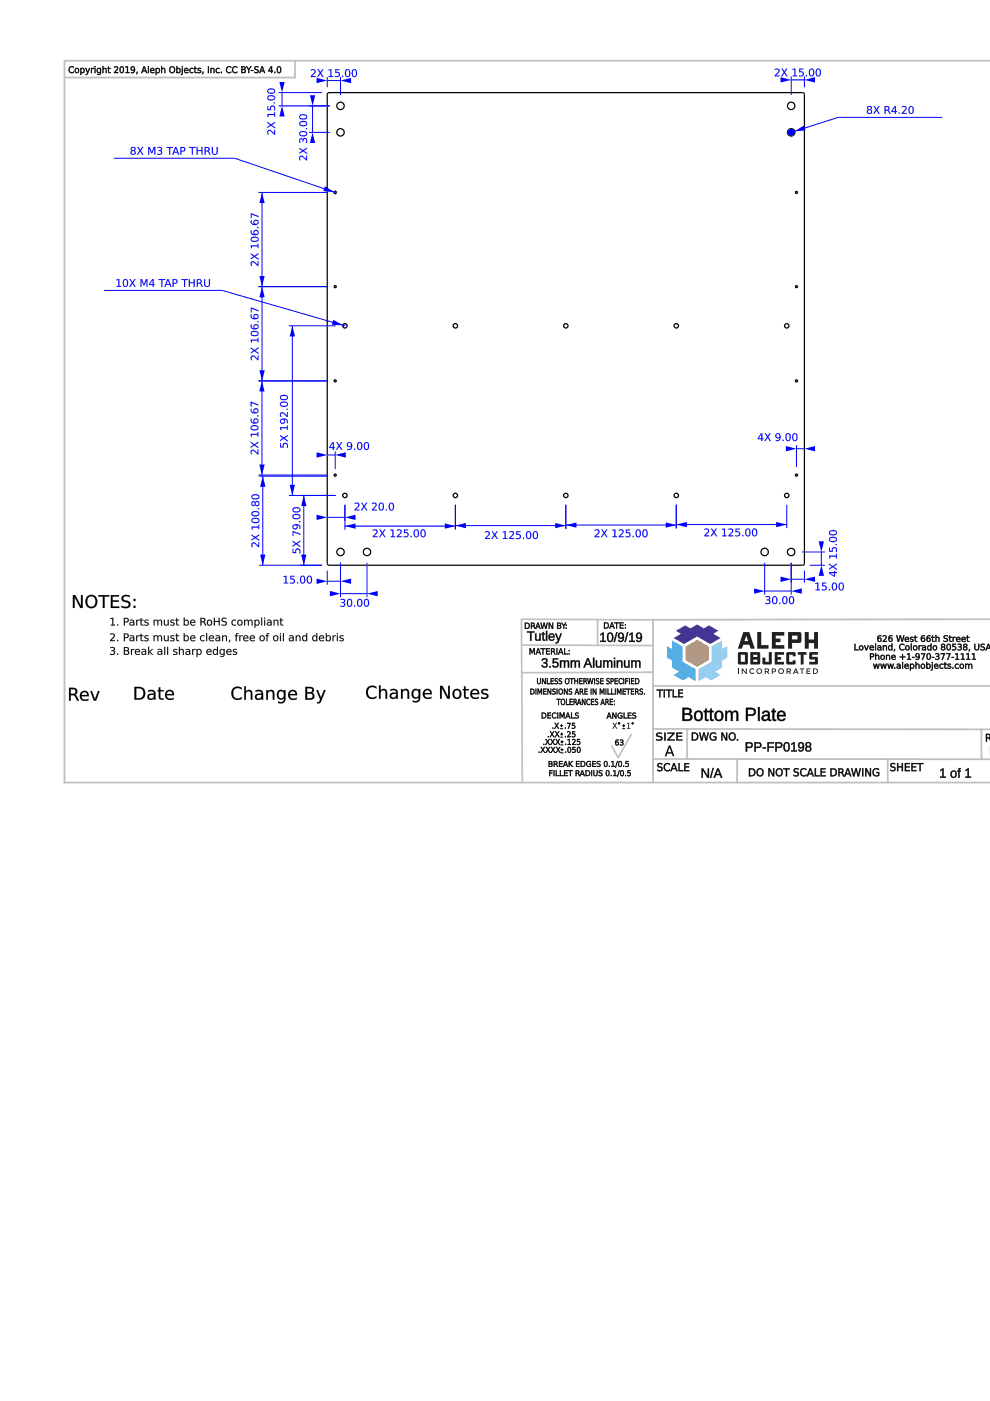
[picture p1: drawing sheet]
<svg xmlns="http://www.w3.org/2000/svg" width="210mm" height="297mm" viewBox="0 0 210 297" stroke-linecap="round" stroke-linejoin="round" font-family="sans-serif">
<g fill="none" stroke="#000" stroke-width=".26">
<path d="M69.4 19.8l.4-.2 100.6 .1 .2 .3-.1 99.7-.3 .1h-100.6l-.2-.3z"/>
<circle cx="72.2" cy="28.1" r=".79"/>
<circle cx="72.2" cy="22.4" r=".79"/>
<circle cx="167.7" cy="28.1" r=".79"/>
<circle cx="167.7" cy="22.4" r=".79"/>
<circle cx="71.1" cy="40.8" r=".22"/>
<circle cx="168.9" cy="40.8" r=".22"/>
<circle cx="71.1" cy="60.8" r=".22"/>
<circle cx="73.1" cy="69.1" r=".47"/>
<circle cx="96.5" cy="69.1" r=".47"/>
<circle cx="120" cy="69.1" r=".47"/>
<circle cx="143.4" cy="69.1" r=".47"/>
<circle cx="166.8" cy="69.1" r=".47"/>
<circle cx="168.9" cy="60.8" r=".22"/>
<circle cx="71.1" cy="80.8" r=".22"/>
<circle cx="168.9" cy="80.8" r=".22"/>
<circle cx="71.1" cy="100.7" r=".22"/>
<circle cx="72.2" cy="117" r=".79"/>
<circle cx="73.1" cy="105" r=".47"/>
<circle cx="77.8" cy="117" r=".79"/>
<circle cx="96.5" cy="105" r=".47"/>
<circle cx="120" cy="105" r=".47"/>
<circle cx="143.4" cy="105" r=".47"/>
<circle cx="162.1" cy="117" r=".79"/>
<circle cx="166.8" cy="105" r=".47"/>
<circle cx="167.7" cy="117" r=".79"/>
<circle cx="168.9" cy="100.7" r=".22"/>
</g>
<path d="M72.2 119.3v7.3M77.8 119.3v7.3M72.2 125.9h5.6" fill="none" stroke="#00f" stroke-width=".21"/>
<g fill="#00f">
<path d="M69.9 125.3l2.3 .6-2.3 .5z"/>
<path d="M77.8 125.9l2.3-.6v1.1z"/>
<path d="M72.2 127a.53 .53 0 0 1 .7 0 .53 .53 0 0 1 .1 .7h-.1a.54 .54 0 0 1 .2 .8 .54 .54 0 0 1-.8 .1l-.2-.2a.44 .44 0 0 0 .6 .1 .44 .44 0 0 0 .2-.6l-.5-.1v-.1h.2a.27 .27 0 0 0 .4-.3 .27 .27 0 0 0-.4-.3l-.4 .1zM74 127.2a.95 .95 0 0 0 .1 1.3 .83 .83 0 0 0 0-1.4zM73.8 127.1a.61 .61 0 0 1 .7 0 .61 .61 0 0 1 .2 .7 .61 .61 0 0 1-.6 .9 .61 .61 0 0 1-.5-.9zM75.1 128.4h.2v.2h-.2zM76.1 127.2a.95 .95 0 0 0 .2 1.3 .83 .83 0 0 0 0-1.4zM76 127.1a.61 .61 0 0 1 .7 0 .61 .61 0 0 1 .1 .7 .61 .61 0 0 1-.5 .9 .61 .61 0 0 1-.6-.9zM77.5 127.2a.95 .95 0 0 0 .2 1.3 .83 .83 0 0 0 0-1.4zM77.4 127.1a.61 .61 0 0 1 .7 0 .61 .61 0 0 1 .2 .7 .61 .61 0 0 1-.6 .9 .61 .61 0 0 1-.6-.9z"/>
<path d="M72.2 127a.54 .54 0 0 1 .7 0 .54 .54 0 0 1 .1 .7h-.1a.45 .45 0 0 1 .3 .5 .45 .45 0 0 1-.3 .4l-.1 .1a.4 .4 0 0 1-.7-.4l.1 .1a.4 .4 0 0 0 .5 .1 .4 .4 0 0 0 .1-.6h-.4v-.2h.2a.26 .26 0 0 0 .4-.3 .26 .26 0 0 0-.4-.2h-.4zM72.2 127v.2a.37 .37 0 0 1 .5-.1 .37 .37 0 0 1 .1 .6h-.4v.1a.37 .37 0 0 1 .6 .3 .37 .37 0 0 1-.5 .4l-.4-.1v.2a.58 .58 0 0 0 .8 0 .58 .58 0 0 0 .1-.8l-.2-.1a.4 .4 0 0 0 .4-.5 .4 .4 0 0 0-.6-.2zM74 127.2a.94 .94 0 0 0 .1 1.3 .83 .83 0 0 0 0-1.4zM74 127.2a.68 .68 0 0 1 .5 .4 .68 .68 0 0 1-.1 .7 .4 .4 0 0 1-.6 .1 .4 .4 0 0 1 0-.6zM73.8 127a.62 .62 0 0 1 .7 .1 .62 .62 0 0 1 .2 .7 .62 .62 0 0 1-.6 .9 .62 .62 0 0 1-.6-.9zM73.8 127.1a.97 .97 0 0 0 .3 1.5 .91 .91 0 0 0 .6-.8 .91 .91 0 0 0-.6-.8zM75.1 128.3h.2v.3h-.2zM75.1 128.4v.2h.2v-.2zM76.1 127.2a.94 .94 0 0 0 .2 1.3 .83 .83 0 0 0 0-1.4zM76.1 127.2a.68 .68 0 0 1 .6 .4 .68 .68 0 0 1-.2 .7 .4 .4 0 0 1-.5 .1 .4 .4 0 0 1-.1-.6zM75.9 127a.62 .62 0 0 1 .8 .1 .62 .62 0 0 1 .1 .7 .62 .62 0 0 1-.5 .9 .62 .62 0 0 1-.6-.9zM76 127.1a.97 .97 0 0 0 .3 1.5 .91 .91 0 0 0 .5-.8 .91 .91 0 0 0-.5-.8zM77.5 127.2a.94 .94 0 0 0 .2 1.3 .83 .83 0 0 0 0-1.4zM77.5 127.2a.68 .68 0 0 1 .6 .4 .68 .68 0 0 1-.1 .7 .4 .4 0 0 1-.6 .1 .4 .4 0 0 1-.1-.6zM77.4 127a.62 .62 0 0 1 .7 .1 .62 .62 0 0 1 .2 .7 .62 .62 0 0 1-.6 .9 .62 .62 0 0 1-.6-.9zM77.4 127.1a.97 .97 0 0 0 .3 1.5 .91 .91 0 0 0 .5-.8 .91 .91 0 0 0-.5-.8z"/>
</g>
<path d="M72.2 119.3v4.7M69.4 121v3M69.4 123.2h2.8" fill="none" stroke="#00f" stroke-width=".21"/>
<g fill="#00f">
<path d="M67.1 122.7l2.3 .5-2.3 .6z"/>
<path d="M72.2 123.2l2.2-.5v1.1z"/>
<path d="M60.1 122.2l.6-.1v1.4h.4v.2h-.9v-.2h.3v-1.2l-.4 .1zM61.6 122.1h.8v.2h-.6v.4a.6 .6 0 0 1 .8 .6 .6 .6 0 0 1-1 .4l-.1-.2a.42 .42 0 0 0 .7 0 .42 .42 0 0 0-.3-.7l-.3 .1zM63 123.4h.2v.3h-.2zM64 122.3a.95 .95 0 0 0 .2 1.3 .83 .83 0 0 0 0-1.4zM63.9 122.1a.61 .61 0 0 1 .7 .1 .61 .61 0 0 1 .1 .7 .61 .61 0 0 1-.5 .8 .61 .61 0 0 1-.6-.8zM65.4 122.3a.95 .95 0 0 0 .2 1.3 .83 .83 0 0 0 0-1.4zM65.3 122.1a.61 .61 0 0 1 .7 .1 .61 .61 0 0 1 .2 .7 .61 .61 0 0 1-.6 .8 .61 .61 0 0 1-.6-.8z"/>
<path d="M60.1 122.1h.7l-.1 1.4h.4v.2h-1v-.2h.4v-1.2l-.4 .1zM60.1 122.2v.2l.4-.1v1.2h-.3v.2h.9v-.2h-.4v-1.4zM61.5 122.1h.9v.2h-.6v.4a.61 .61 0 0 1 .8 .6 .61 .61 0 0 1-1 .4l-.1-.3a.42 .42 0 0 0 .6 .1 .42 .42 0 0 0 0-.6h-.6zM61.6 122.1v.8a.46 .46 0 0 1 .6 0 .46 .46 0 0 1-.1 .7 .46 .46 0 0 1-.6-.1l.1 .2a.59 .59 0 0 0 .9-.4 .59 .59 0 0 0-.8-.6v-.4h.7v-.2zM63 123.4h.2v.3h-.2zM63 123.4v.3h.2v-.3zM64 122.3a.94 .94 0 0 0 .2 1.3 .83 .83 0 0 0 0-1.4zM64 122.3a.68 .68 0 0 1 .6 .4 .68 .68 0 0 1-.2 .7 .4 .4 0 0 1-.5 .1 .4 .4 0 0 1-.1-.6zM63.9 122.1a.62 .62 0 0 1 .7 .1 .62 .62 0 0 1 .1 .7 .62 .62 0 0 1-.5 .9 .62 .62 0 0 1-.6-.9zM63.9 122.2a.97 .97 0 0 0 .3 1.5 .91 .91 0 0 0 .5-.8 .91 .91 0 0 0-.5-.8zM65.5 122.3a.94 .94 0 0 0 .1 1.3 .83 .83 0 0 0 0-1.4zM65.4 122.3a.68 .68 0 0 1 .6 .4 .68 .68 0 0 1-.1 .7 .4 .4 0 0 1-.6 .1 .4 .4 0 0 1-.1-.6zM65.3 122.1a.62 .62 0 0 1 .7 .1 .62 .62 0 0 1 .2 .7 .62 .62 0 0 1-.6 .9 .62 .62 0 0 1-.6-.9zM65.3 122.2a.97 .97 0 0 0 .3 1.5 .91 .91 0 0 0 .6-.8 .91 .91 0 0 0-.6-.8z"/>
</g>
<path d="M162.1 119.3v6.8M167.7 119.3v6.8M162.1 125.3h5.6" fill="none" stroke="#00f" stroke-width=".21"/>
<g fill="#00f">
<path d="M159.9 124.8l2.2 .5-2.2 .6z"/>
<path d="M167.7 125.3l2.3-.5v1.1z"/>
<path d="M162.3 126.5a.53 .53 0 0 1 .7-.1 .53 .53 0 0 1 .1 .7l-.1 .1a.54 .54 0 0 1 .2 .8 .54 .54 0 0 1-.8 0l-.1-.2a.44 .44 0 0 0 .5 .1 .44 .44 0 0 0 .2-.5l-.4-.1v-.2h.2a.27 .27 0 0 0 .3-.3 .27 .27 0 0 0-.3-.2l-.5 .1zM164.1 126.6a.95 .95 0 0 0 .1 1.3 .83 .83 0 0 0 0-1.3zM163.9 126.5a.61 .61 0 0 1 .7 .1 .61 .61 0 0 1 .2 .6 .61 .61 0 0 1-.6 .9 .61 .61 0 0 1-.5-.9zM165.2 127.8h.2v.3h-.2zM166.2 126.6a.95 .95 0 0 0 .2 1.3 .83 .83 0 0 0 0-1.3zM166.1 126.5a.61 .61 0 0 1 .7 .1 .61 .61 0 0 1 .2 .6 .61 .61 0 0 1-.6 .9 .61 .61 0 0 1-.6-.9zM167.7 126.6a.95 .95 0 0 0 .1 1.3 .83 .83 0 0 0 0-1.3zM167.5 126.5a.61 .61 0 0 1 .7 .1 .61 .61 0 0 1 .2 .6 .61 .61 0 0 1-.6 .9 .61 .61 0 0 1-.5-.9z"/>
<path d="M162.3 126.5a.54 .54 0 0 1 .7-.1 .54 .54 0 0 1 .2 .7l-.2 .1a.45 .45 0 0 1 .4 .4 .45 .45 0 0 1-.3 .4l-.2 .1a.4 .4 0 0 1-.6-.3 .4 .4 0 0 0 .6 .1 .4 .4 0 0 0 0-.6h-.4v-.2h.3a.26 .26 0 0 0 .3-.3 .26 .26 0 0 0-.3-.2l-.5 .1zM162.3 126.5v.2a.37 .37 0 0 1 .6-.2 .37 .37 0 0 1 0 .6h-.3v.2a.37 .37 0 0 1 .5 .3 .37 .37 0 0 1-.5 .3l-.3-.1v.2a.58 .58 0 0 0 .8 0 .58 .58 0 0 0 .1-.8h-.2a.4 .4 0 0 0 .3-.5 .4 .4 0 0 0-.5-.3zM164.1 126.6a.94 .94 0 0 0 .1 1.3 .83 .83 0 0 0 0-1.3zM164.1 126.6a.68 .68 0 0 1 .6 .4 .68 .68 0 0 1-.2 .8 .4 .4 0 0 1-.5 0 .4 .4 0 0 1-.1-.6zM163.9 126.5a.62 .62 0 0 1 .8 0 .62 .62 0 0 1 .1 .7 .62 .62 0 0 1-.6 .9 .62 .62 0 0 1-.5-.9zM163.9 126.5a.97 .97 0 0 0 .3 1.6 .91 .91 0 0 0 .6-.9 .91 .91 0 0 0-.6-.8zM165.2 127.8h.2v.3h-.2zM165.2 127.8v.3h.2v-.3zM166.3 126.6a.94 .94 0 0 0 .1 1.3 .83 .83 0 0 0 0-1.3zM166.2 126.6a.68 .68 0 0 1 .6 .4 .68 .68 0 0 1-.1 .8 .4 .4 0 0 1-.6 0 .4 .4 0 0 1-.1-.6zM166.1 126.5a.62 .62 0 0 1 .7 0 .62 .62 0 0 1 .2 .7 .62 .62 0 0 1-.6 .9 .62 .62 0 0 1-.6-.9zM166.1 126.5a.97 .97 0 0 0 .3 1.6 .91 .91 0 0 0 .5-.9 .91 .91 0 0 0-.5-.8zM167.7 126.6a.94 .94 0 0 0 .1 1.3 .83 .83 0 0 0 0-1.3zM167.7 126.6a.68 .68 0 0 1 .5 .4 .68 .68 0 0 1-.1 .8 .4 .4 0 0 1-.6 0 .4 .4 0 0 1 0-.6zM167.5 126.5a.62 .62 0 0 1 .7 0 .62 .62 0 0 1 .2 .7 .62 .62 0 0 1-.6 .9 .62 .62 0 0 1-.6-.9zM167.5 126.5a.97 .97 0 0 0 .3 1.6 .91 .91 0 0 0 .6-.9 .91 .91 0 0 0-.6-.8z"/>
</g>
<path d="M167.7 119.3v4.3M167.7 122.8h2.9M170.6 121v2.6" fill="none" stroke="#00f" stroke-width=".21"/>
<g fill="#00f">
<path d="M170.6 122.8l2.2-.6v1.2z"/>
<path d="M165.5 122.2l2.2 .6-2.2 .6z"/>
<path d="M172.9 123.6l.6-.1v1.5h.4v.2h-1v-.2h.4v-1.3l-.4 .1zM174.3 123.5h.9v.2h-.7v.4a.6 .6 0 0 1 .8 .7 .6 .6 0 0 1-1 .4l-.1-.3a.42 .42 0 0 0 .8 0 .42 .42 0 0 0-.3-.6l-.4 .1zM175.7 124.9h.3v.3h-.3zM176.8 123.7a.95 .95 0 0 0 .1 1.3 .83 .83 0 0 0 0-1.3zM176.6 123.6a.61 .61 0 0 1 .7 .1 .61 .61 0 0 1 .2 .6 .61 .61 0 0 1-.6 .9 .61 .61 0 0 1-.5-.9zM178.2 123.7a.95 .95 0 0 0 .2 1.3 .83 .83 0 0 0 0-1.3zM178 123.6a.61 .61 0 0 1 .8 .1 .61 .61 0 0 1 .1 .6 .61 .61 0 0 1-.5 .9 .61 .61 0 0 1-.6-.9z"/>
<path d="M172.9 123.6l.6-.1v1.5h.4v.2h-1v-.2h.4v-1.3l-.4 .1zM172.9 123.6v.2l.4-.1v1.3h-.4v.2h1v-.2h-.4v-1.5zM174.3 123.5h.9v.2h-.7v.4a.61 .61 0 0 1 .8 .7 .61 .61 0 0 1-1 .4l-.1-.3a.42 .42 0 0 0 .7 0 .42 .42 0 0 0-.1-.6l-.5 .1zM174.3 123.5v.9a.46 .46 0 0 1 .7 0 .46 .46 0 0 1-.1 .6 .46 .46 0 0 1-.7-.1l.2 .2a.59 .59 0 0 0 .9-.3 .59 .59 0 0 0-.8-.7v-.4h.7v-.2zM175.7 124.9h.3v.3h-.3zM175.7 124.9v.3h.3v-.3zM176.8 123.7a.94 .94 0 0 0 .1 1.3 .83 .83 0 0 0 0-1.3zM176.8 123.7a.68 .68 0 0 1 .5 .5 .68 .68 0 0 1-.1 .7 .4 .4 0 0 1-.6 0 .4 .4 0 0 1 0-.6zM176.6 123.6a.62 .62 0 0 1 .7 0 .62 .62 0 0 1 .2 .7 .62 .62 0 0 1-.6 .9 .62 .62 0 0 1-.6-.9zM176.6 123.6a.97 .97 0 0 0 .3 1.6 .91 .91 0 0 0 .6-.9 .91 .91 0 0 0-.6-.8zM178.2 123.7a.94 .94 0 0 0 .2 1.3 .83 .83 0 0 0 0-1.3zM178.2 123.7a.68 .68 0 0 1 .6 .5 .68 .68 0 0 1-.2 .7 .4 .4 0 0 1-.5 0 .4 .4 0 0 1-.1-.6zM178 123.6a.62 .62 0 0 1 .8 0 .62 .62 0 0 1 .1 .7 .62 .62 0 0 1-.5 .9 .62 .62 0 0 1-.6-.9zM178.1 123.6a.97 .97 0 0 0 .3 1.6 .91 .91 0 0 0 .5-.9 .91 .91 0 0 0-.5-.8z"/>
</g>
<path d="M69.4 109.7h3.7M73.1 107v3.4" fill="none" stroke="#00f" stroke-width=".21"/>
<g fill="#00f">
<path d="M67.1 109.1l2.3 .6-2.3 .5z"/>
<path d="M73.1 109.7l2.3-.6v1.1z"/>
<path d="M75.2 106.7a.62 .62 0 0 1 1 .1 .62 .62 0 0 1-.5 .9l-.3 .3h.8v.2h-1l.3-.5a.55 .55 0 0 0 .3-.9l-.6 .1zM76.6 106.6h.2l.4 .6 .4-.6h.3l-.6 .8 .6 .8h-.2l-.5-.7-.5 .7h-.2l.6-.8zM78.9 106.7a.62 .62 0 0 1 .9 .1 .62 .62 0 0 1-.4 .9l-.3 .3h.8v.2h-1l.3-.5a.55 .55 0 0 0 .3-.9l-.6 .1zM80.7 106.8a.95 .95 0 0 0 .1 1.3 .83 .83 0 0 0 0-1.4zM80.5 106.7a.61 .61 0 0 1 .7 0 .61 .61 0 0 1 .2 .7 .61 .61 0 0 1-.6 .9 .61 .61 0 0 1-.5-.9zM81.8 107.9h.2v.3h-.2zM82.8 106.8a.95 .95 0 0 0 .2 1.3 .83 .83 0 0 0 0-1.4zM82.7 106.7a.61 .61 0 0 1 .7 0 .61 .61 0 0 1 .1 .7 .61 .61 0 0 1-.5 .9 .61 .61 0 0 1-.6-.9z"/>
<path d="M75.2 106.7a.63 .63 0 0 1 1 .1 .63 .63 0 0 1-.5 .9l-.3 .3h.8v.2h-1v-.2l.3-.3a.54 .54 0 0 0 .3-.9l-.6 .1zM75.2 106.7v.2a.41 .41 0 0 1 .6-.2 .41 .41 0 0 1 0 .7l-.6 .6v.2h1v-.2l-.8 .1 .6-.7a.56 .56 0 0 0 0-.8 .56 .56 0 0 0-.8 .1zM76.6 106.6h.2l.4 .6 .4-.6h.3l-.6 .8 .6 .8h-.2l-.5-.7-.5 .7h-.2l.6-.8zM76.6 106.6l.5 .8-.6 .8h.2l.5-.7 .5 .7h.2l-.6-.8 .6-.8h-.3l-.4 .6-.4-.6zM78.9 106.7a.63 .63 0 0 1 .9 .1 .63 .63 0 0 1-.4 .9l-.3 .3h.8v.2h-1.1v-.2l.4-.3a.54 .54 0 0 0 .3-.9l-.6 .1zM78.9 106.7v.2a.41 .41 0 0 1 .6-.2 .41 .41 0 0 1 0 .7l-.6 .6v.2h1v-.2l-.8 .1 .6-.7a.56 .56 0 0 0 0-.8 .56 .56 0 0 0-.8 .1zM80.7 106.8a.94 .94 0 0 0 .1 1.3 .83 .83 0 0 0 0-1.4zM80.7 106.8a.68 .68 0 0 1 .5 .4 .68 .68 0 0 1-.1 .7 .4 .4 0 0 1-.6 .1 .4 .4 0 0 1 0-.6zM80.5 106.6a.62 .62 0 0 1 .7 .1 .62 .62 0 0 1 .2 .7 .62 .62 0 0 1-.6 .9 .62 .62 0 0 1-.5-.9zM80.5 106.7a.97 .97 0 0 0 .3 1.5 .91 .91 0 0 0 .6-.8 .91 .91 0 0 0-.6-.8zM81.8 107.9h.2v.3h-.2zM81.8 107.9v.3h.2v-.3zM82.8 106.8a.94 .94 0 0 0 .2 1.3 .83 .83 0 0 0 0-1.4zM82.8 106.8a.68 .68 0 0 1 .6 .4 .68 .68 0 0 1-.2 .7 .4 .4 0 0 1-.5 .1 .4 .4 0 0 1-.1-.6zM82.7 106.6a.62 .62 0 0 1 .7 .1 .62 .62 0 0 1 .2 .7 .62 .62 0 0 1-.6 .9 .62 .62 0 0 1-.6-.9zM82.7 106.7a.97 .97 0 0 0 .3 1.5 .91 .91 0 0 0 .5-.8 .91 .91 0 0 0-.5-.8z"/>
</g>
<path d="M73.1 107v5.3M73.1 111.5h23.4M96.5 107v5.3" fill="none" stroke="#00f" stroke-width=".21"/>
<g fill="#00f">
<path d="M73.1 111.5l2.3-.5v1.1z"/>
<path d="M94.3 111l2.2 .5-2.2 .6z"/>
<path d="M79 112.3a.62 .62 0 0 1 1 .2 .62 .62 0 0 1-.4 .9l-.3 .3h.8v.2h-1.1l.4-.5a.55 .55 0 0 0 .2-1l-.6 .2zM80.4 112.3h.3l.4 .6 .4-.6h.2l-.5 .7 .6 .9h-.3l-.4-.7-.5 .7h-.2l.5-.9zM82.8 112.3h.6v1.4h.4v.2h-1v-.2h.4v-1.2h-.4zM84.2 112.3a.62 .62 0 0 1 .9 .2 .62 .62 0 0 1-.4 .9l-.3 .3h.8v.2h-1.1l.4-.5a.55 .55 0 0 0 .3-1l-.6 .2zM85.7 112.3h.8v.1h-.6v.4a.6 .6 0 0 1 .8 .7 .6 .6 0 0 1-1 .4l-.1-.3a.42 .42 0 0 0 .7 .1 .42 .42 0 0 0-.3-.7l-.3 .1zM87.1 113.6h.2v.3h-.2zM88.1 112.4a.95 .95 0 0 0 .2 1.4 .83 .83 0 0 0 0-1.4zM88 112.3a.61 .61 0 0 1 .7 .1 .61 .61 0 0 1 .1 .7 .61 .61 0 0 1-.5 .8 .61 .61 0 0 1-.6-.8zM89.5 112.4a.95 .95 0 0 0 .2 1.4 .83 .83 0 0 0 0-1.4zM89.4 112.3a.61 .61 0 0 1 .7 .1 .61 .61 0 0 1 .2 .7 .61 .61 0 0 1-.6 .8 .61 .61 0 0 1-.6-.8z"/>
<path d="M79 112.3a.63 .63 0 0 1 1 .2 .63 .63 0 0 1-.4 .9l-.3 .3h.8v.2h-1.1v-.2l.4-.4a.54 .54 0 0 0 .2-.9l-.6 .2zM79 112.3v.3a.41 .41 0 0 1 .7-.2 .41 .41 0 0 1-.1 .7l-.6 .6v.2h1.1v-.2h-.8l.6-.6a.56 .56 0 0 0-.1-.8 .56 .56 0 0 0-.8 0zM80.4 112.2h.3l.4 .7 .4-.7h.2l-.5 .8 .6 .9h-.3l-.4-.7-.5 .7h-.3l.6-.9zM80.4 112.3l.6 .7-.6 .9h.2l.5-.7 .4 .7h.3l-.6-.9 .5-.7h-.2l-.4 .6-.4-.6zM82.8 112.3l.6-.1v1.5h.4v.2h-1v-.2h.4v-1.2l-.4 .1zM82.8 112.3v.2l.4-.1v1.3h-.4v.2h1v-.2h-.4v-1.4zM84.1 112.3a.63 .63 0 0 1 1 .2 .63 .63 0 0 1-.4 .9l-.3 .3h.8v.2h-1.1v-.2l.4-.4a.54 .54 0 0 0 .3-.9l-.7 .2zM84.2 112.3v.3a.41 .41 0 0 1 .6-.2 .41 .41 0 0 1 0 .7l-.7 .6v.2h1.1v-.2h-.8l.6-.6a.56 .56 0 0 0 0-.8 .56 .56 0 0 0-.8 0zM85.6 112.2h.9v.3l-.6-.1v.4a.61 .61 0 0 1 .8 .7 .61 .61 0 0 1-1 .4l-.1-.3a.42 .42 0 0 0 .6 .1 .42 .42 0 0 0 0-.7l-.6 .1zM85.7 112.3v.8a.46 .46 0 0 1 .6 0 .46 .46 0 0 1-.1 .7 .46 .46 0 0 1-.6-.2l.1 .3a.59 .59 0 0 0 .9-.4 .59 .59 0 0 0-.8-.6v-.5h.7v-.1zM87.1 113.6h.2v.3h-.2zM87.1 113.6v.3h.2v-.3zM88.1 112.5a.94 .94 0 0 0 .2 1.2 .83 .83 0 0 0 0-1.3zM88.1 112.4a.68 .68 0 0 1 .6 .5 .68 .68 0 0 1-.2 .7 .4 .4 0 0 1-.5 0 .4 .4 0 0 1-.1-.5zM88 112.3a.62 .62 0 0 1 .7 .1 .62 .62 0 0 1 .1 .7 .62 .62 0 0 1-.5 .8 .62 .62 0 0 1-.6-.8zM88 112.3a.97 .97 0 0 0 .3 1.6 .91 .91 0 0 0 .5-.8 .91 .91 0 0 0-.5-.9zM89.6 112.5a.94 .94 0 0 0 .1 1.2 .83 .83 0 0 0 0-1.3zM89.5 112.4a.68 .68 0 0 1 .6 .5 .68 .68 0 0 1-.1 .7 .4 .4 0 0 1-.6 0 .4 .4 0 0 1-.1-.5zM89.4 112.3a.62 .62 0 0 1 .7 .1 .62 .62 0 0 1 .2 .7 .62 .62 0 0 1-.6 .8 .62 .62 0 0 1-.6-.8zM89.4 112.3a.97 .97 0 0 0 .3 1.6 .91 .91 0 0 0 .6-.8 .91 .91 0 0 0-.6-.9z"/>
</g>
<path d="M96.5 107v5.2M96.5 111.4h23.5M120 107v5.2" fill="none" stroke="#00f" stroke-width=".21"/>
<g fill="#00f">
<path d="M96.5 111.4l2.3-.5v1.1z"/>
<path d="M117.7 110.9l2.3 .5-2.3 .6z"/>
<path d="M102.8 112.7a.62 .62 0 0 1 1 .2 .62 .62 0 0 1-.4 .9l-.3 .3h.8v.2h-1.1l.4-.6a.55 .55 0 0 0 .2-.9l-.6 .1zM104.2 112.6h.3l.4 .6 .4-.6h.2l-.5 .8 .6 .9h-.3l-.4-.7-.5 .7h-.2l.6-.9zM106.6 112.7l.6-.1v1.5h.4v.2h-1v-.2h.4v-1.3l-.4 .1zM108 112.7a.62 .62 0 0 1 .9 .2 .62 .62 0 0 1-.4 .9l-.3 .3h.8v.2h-1l.3-.6a.55 .55 0 0 0 .3-.9l-.6 .1zM109.5 112.6h.8v.2h-.6v.4a.6 .6 0 0 1 .8 .7 .6 .6 0 0 1-1 .4l-.1-.3a.42 .42 0 0 0 .7 0 .42 .42 0 0 0-.3-.6l-.3 .1zM110.9 114h.2v.3h-.2zM111.9 112.8a.95 .95 0 0 0 .2 1.3 .83 .83 0 0 0 0-1.3zM111.8 112.7a.61 .61 0 0 1 .7 .1 .61 .61 0 0 1 .1 .7 .61 .61 0 0 1-.5 .8 .61 .61 0 0 1-.6-.8zM113.4 112.8a.95 .95 0 0 0 .1 1.3 .83 .83 0 0 0 0-1.3zM113.2 112.7a.61 .61 0 0 1 .7 .1 .61 .61 0 0 1 .2 .7 .61 .61 0 0 1-.6 .8 .61 .61 0 0 1-.6-.8z"/>
<path d="M102.8 112.7a.63 .63 0 0 1 1 .2 .63 .63 0 0 1-.4 .9l-.3 .3h.8v.2h-1.1v-.2l.4-.4a.54 .54 0 0 0 .2-.9l-.6 .2zM102.8 112.7v.2a.41 .41 0 0 1 .7-.1 .41 .41 0 0 1 0 .7l-.7 .6v.2h1.1v-.2h-.8l.6-.6a.56 .56 0 0 0-.1-.8 .56 .56 0 0 0-.7 0zM104.2 112.6h.3l.4 .6 .4-.6h.3l-.6 .8 .6 .9h-.3l-.4-.7-.5 .7h-.3l.7-.9zM104.2 112.6l.6 .8-.6 .9h.2l.5-.7 .4 .7h.3l-.6-.9 .5-.8h-.2l-.4 .7-.4-.7zM106.6 112.7l.6-.1v1.5h.4v.2h-1v-.2h.4v-1.3l-.4 .1zM106.6 112.7v.2l.4-.1v1.3h-.4v.2h1v-.2h-.4v-1.5zM108 112.7a.63 .63 0 0 1 .9 .2 .63 .63 0 0 1-.4 .9l-.3 .3h.8v.2h-1.1v-.2l.4-.4a.54 .54 0 0 0 .3-.9l-.6 .2zM108 112.7v.2a.41 .41 0 0 1 .6-.1 .41 .41 0 0 1 0 .7l-.6 .6v.2h1v-.2h-.8l.6-.6a.56 .56 0 0 0 0-.8 .56 .56 0 0 0-.8 0zM109.4 112.6h.9v.2h-.6v.4a.61 .61 0 0 1 .8 .7 .61 .61 0 0 1-1 .4l-.1-.3a.42 .42 0 0 0 .6 0 .42 .42 0 0 0 0-.6l-.6 .1zM109.5 112.6v.9a.46 .46 0 0 1 .6 0 .46 .46 0 0 1-.1 .7 .46 .46 0 0 1-.6-.2l.1 .3a.59 .59 0 0 0 1-.4 .59 .59 0 0 0-.8-.7v-.4h.6v-.2zM110.9 114h.2v.3h-.2zM110.9 114v.3h.2v-.3zM111.9 112.8a.94 .94 0 0 0 .2 1.3 .83 .83 0 0 0 0-1.3zM111.9 112.8a.68 .68 0 0 1 .6 .5 .68 .68 0 0 1-.2 .7 .4 .4 0 0 1-.5 0 .4 .4 0 0 1-.1-.5zM111.8 112.7a.62 .62 0 0 1 .7 .1 .62 .62 0 0 1 .2 .7 .62 .62 0 0 1-.6 .8 .62 .62 0 0 1-.6-.8zM111.8 112.7a.97 .97 0 0 0 .3 1.6 .91 .91 0 0 0 .5-.8 .91 .91 0 0 0-.5-.9zM113.4 112.8a.94 .94 0 0 0 .1 1.3 .83 .83 0 0 0 0-1.3zM113.4 112.8a.68 .68 0 0 1 .5 .5 .68 .68 0 0 1-.1 .7 .4 .4 0 0 1-.6 0 .4 .4 0 0 1 0-.5zM113.2 112.7a.62 .62 0 0 1 .7 .1 .62 .62 0 0 1 .2 .7 .62 .62 0 0 1-.6 .8 .62 .62 0 0 1-.6-.8zM113.2 112.7a.97 .97 0 0 0 .3 1.6 .91 .91 0 0 0 .6-.8 .91 .91 0 0 0-.6-.9z"/>
</g>
<path d="M120 107v5.1M120 111.3h23.4M143.4 107v5.1" fill="none" stroke="#00f" stroke-width=".21"/>
<g fill="#00f">
<path d="M120 111.3l2.2-.5v1.1z"/>
<path d="M141.1 110.8l2.3 .5-2.3 .6z"/>
<path d="M126.1 112.3a.62 .62 0 0 1 1 .2 .62 .62 0 0 1-.5 .9l-.3 .3h.8v.2h-1l.3-.5a.55 .55 0 0 0 .3-1l-.6 .2zM127.5 112.3h.2l.4 .6 .4-.6h.3l-.5 .7 .5 .9h-.2l-.5-.7-.5 .7h-.2l.6-.9zM129.8 112.3h.7v1.4h.3v.2h-.9v-.2h.3v-1.2h-.4zM131.2 112.3a.62 .62 0 0 1 1 .2 .62 .62 0 0 1-.4 .9l-.3 .3h.7v.2h-1l.3-.5a.55 .55 0 0 0 .3-1l-.6 .2zM132.7 112.3h.9v.1h-.7v.4a.6 .6 0 0 1 .8 .7 .6 .6 0 0 1-1 .4l-.1-.3a.42 .42 0 0 0 .7 .1 .42 .42 0 0 0-.2-.7l-.4 .1zM134.1 113.6h.3v.3h-.3zM135.2 112.4a.95 .95 0 0 0 .1 1.4 .83 .83 0 0 0 0-1.4zM135 112.3a.61 .61 0 0 1 .7 .1 .61 .61 0 0 1 .2 .7 .61 .61 0 0 1-.6 .8 .61 .61 0 0 1-.5-.8zM136.6 112.4a.95 .95 0 0 0 .1 1.4 .83 .83 0 0 0 0-1.4zM136.4 112.3a.61 .61 0 0 1 .7 .1 .61 .61 0 0 1 .2 .7 .61 .61 0 0 1-.6 .8 .61 .61 0 0 1-.5-.8z"/>
<path d="M126.1 112.3a.63 .63 0 0 1 1 .2 .63 .63 0 0 1-.4 .9l-.4 .3h.8v.2h-1v-.2l.3-.4a.54 .54 0 0 0 .3-.9l-.6 .2zM126.1 112.3v.3a.41 .41 0 0 1 .6-.2 .41 .41 0 0 1 0 .7l-.6 .6v.2h1v-.2h-.8l.6-.6a.56 .56 0 0 0 0-.8 .56 .56 0 0 0-.8 0zM127.5 112.2h.2l.4 .7 .4-.7h.3l-.5 .8 .5 .9h-.2l-.5-.7-.4 .7h-.3l.6-.9zM127.5 112.3l.5 .7-.6 .9h.2l.5-.7 .5 .7h.2l-.6-.9 .6-.7h-.3l-.4 .6-.4-.6zM129.8 112.3l.7-.1v1.5h.3v.2h-.9v-.2h.3v-1.2l-.4 .1zM129.8 112.3v.2l.5-.1v1.3h-.4v.2h.9v-.2h-.4l.1-1.4zM131.2 112.3a.63 .63 0 0 1 1 .2 .63 .63 0 0 1-.4 .9l-.3 .3h.7v.2h-1v-.2l.3-.4a.54 .54 0 0 0 .3-.9l-.6 .2zM131.2 112.3v.3a.41 .41 0 0 1 .6-.2 .41 .41 0 0 1 0 .7l-.6 .6v.2h1v-.2h-.8l.6-.6a.56 .56 0 0 0 0-.8 .56 .56 0 0 0-.8 0zM132.7 112.2h.9v.3l-.7-.1v.4a.61 .61 0 0 1 .8 .7 .61 .61 0 0 1-1 .4l-.1-.3a.42 .42 0 0 0 .7 .1 .42 .42 0 0 0-.1-.7l-.5 .1zM132.7 112.3v.8a.46 .46 0 0 1 .7 0 .46 .46 0 0 1-.1 .7 .46 .46 0 0 1-.7-.2l.1 .3a.59 .59 0 0 0 1-.4 .59 .59 0 0 0-.8-.6v-.5h.7v-.1zM134.1 113.6h.3v.3h-.3zM134.1 113.6v.3h.3v-.3zM135.2 112.5a.94 .94 0 0 0 .1 1.2 .83 .83 0 0 0 0-1.3zM135.2 112.4a.68 .68 0 0 1 .5 .5 .68 .68 0 0 1-.1 .7 .4 .4 0 0 1-.6 0 .4 .4 0 0 1 0-.5zM135 112.3a.62 .62 0 0 1 .7 .1 .62 .62 0 0 1 .2 .7 .62 .62 0 0 1-.6 .8 .62 .62 0 0 1-.6-.8zM135 112.3a.97 .97 0 0 0 .3 1.6 .91 .91 0 0 0 .6-.8 .91 .91 0 0 0-.6-.9zM136.6 112.5a.94 .94 0 0 0 .1 1.2 .83 .83 0 0 0 0-1.3zM136.6 112.4a.68 .68 0 0 1 .6 .5 .68 .68 0 0 1-.2 .7 .4 .4 0 0 1-.5 0 .4 .4 0 0 1-.1-.5zM136.4 112.3a.62 .62 0 0 1 .8 .1 .62 .62 0 0 1 .1 .7 .62 .62 0 0 1-.6 .8 .62 .62 0 0 1-.5-.8zM136.4 112.3a.97 .97 0 0 0 .3 1.6 .91 .91 0 0 0 .6-.8 .91 .91 0 0 0-.6-.9z"/>
</g>
<path d="M143.4 107v5M143.4 111.2h23.4M166.8 107v5" fill="none" stroke="#00f" stroke-width=".21"/>
<g fill="#00f">
<path d="M143.4 111.2l2.2-.5v1.1z"/>
<path d="M164.6 110.7l2.2 .5-2.2 .6z"/>
<path d="M149.3 112.1a.62 .62 0 0 1 1 .2 .62 .62 0 0 1-.4 .9l-.3 .3h.8v.2h-1.1l.4-.5a.55 .55 0 0 0 .2-1l-.6 .2zM150.7 112.1h.3l.4 .6 .4-.6h.2l-.5 .8 .6 .8h-.3l-.4-.7-.5 .7h-.2l.5-.9zM153.1 112.1h.6v1.4h.4v.2h-1v-.2h.4v-1.2h-.4zM154.4 112.1a.62 .62 0 0 1 1 .2 .62 .62 0 0 1-.4 .9l-.3 .3h.8v.2h-1.1l.4-.5a.55 .55 0 0 0 .2-1l-.6 .2zM155.9 112.1h.9v.2h-.7v.4a.6 .6 0 0 1 .8 .6 .6 .6 0 0 1-.9 .4l-.1-.3a.42 .42 0 0 0 .7 .1 .42 .42 0 0 0-.3-.7l-.4 .1zM157.4 113.4h.2v.3h-.2zM158.4 112.3a.95 .95 0 0 0 .2 1.3 .83 .83 0 0 0 0-1.4zM158.2 112.1a.61 .61 0 0 1 .8 .1 .61 .61 0 0 1 .1 .7 .61 .61 0 0 1-.5 .8 .61 .61 0 0 1-.6-.8zM159.8 112.3a.95 .95 0 0 0 .2 1.3 .83 .83 0 0 0 0-1.4zM159.7 112.1a.61 .61 0 0 1 .7 .1 .61 .61 0 0 1 .2 .7 .61 .61 0 0 1-.6 .8 .61 .61 0 0 1-.6-.8z"/>
<path d="M149.3 112.1a.63 .63 0 0 1 1 .2 .63 .63 0 0 1-.4 .9l-.3 .3h.8v.2h-1.1v-.2l.4-.3a.54 .54 0 0 0 .2-.9l-.6 .1zM149.3 112.1v.3a.41 .41 0 0 1 .7-.2 .41 .41 0 0 1-.1 .7l-.6 .6v.2h1.1v-.2h-.8l.6-.6a.56 .56 0 0 0-.1-.8 .56 .56 0 0 0-.8 .1zM150.7 112.1h.3l.4 .6 .4-.6h.2l-.5 .8 .6 .8h-.3l-.4-.7-.5 .7h-.3l.6-.9zM150.7 112.1l.6 .7-.6 .9h.2l.5-.7 .4 .7h.3l-.6-.8 .5-.8h-.2l-.4 .6-.4-.6zM153.1 112.1h.6v1.4h.4v.2h-1v-.2h.4v-1.2l-.4 .1zM153.1 112.1v.2h.4v1.2h-.4v.2h1v-.2h-.4v-1.4zM154.4 112.1a.63 .63 0 0 1 1 .2 .63 .63 0 0 1-.4 .9l-.3 .3h.8v.2h-1.1v-.2l.4-.3a.54 .54 0 0 0 .2-.9l-.6 .1zM154.4 112.1v.3a.41 .41 0 0 1 .7-.2 .41 .41 0 0 1 0 .7l-.7 .6v.2h1.1v-.2h-.8l.6-.6a.56 .56 0 0 0-.1-.8 .56 .56 0 0 0-.8 .1zM155.9 112.1h.9v.2h-.7v.4a.61 .61 0 0 1 .9 .6 .61 .61 0 0 1-1 .4l-.1-.3a.42 .42 0 0 0 .6 .1 .42 .42 0 0 0 0-.7l-.6 .1zM155.9 112.1v.8a.46 .46 0 0 1 .7 0 .46 .46 0 0 1-.1 .7 .46 .46 0 0 1-.6-.2l.1 .3a.59 .59 0 0 0 .9-.4 .59 .59 0 0 0-.8-.6v-.5l.7 .1v-.2zM157.4 113.4h.2v.3h-.2zM157.4 113.4v.3h.2v-.3zM158.4 112.3a.94 .94 0 0 0 .2 1.3 .83 .83 0 0 0 0-1.4zM158.4 112.2a.68 .68 0 0 1 .6 .5 .68 .68 0 0 1-.2 .7 .4 .4 0 0 1-.5 .1 .4 .4 0 0 1-.1-.6zM158.2 112.1a.62 .62 0 0 1 .8 .1 .62 .62 0 0 1 .1 .7 .62 .62 0 0 1-.5 .8 .62 .62 0 0 1-.6-.8zM158.3 112.1a.97 .97 0 0 0 .3 1.6 .91 .91 0 0 0 .5-.8 .91 .91 0 0 0-.5-.9zM159.8 112.3a.94 .94 0 0 0 .2 1.3 .83 .83 0 0 0 0-1.4zM159.8 112.2a.68 .68 0 0 1 .6 .5 .68 .68 0 0 1-.1 .7 .4 .4 0 0 1-.6 .1 .4 .4 0 0 1-.1-.6zM159.7 112.1a.62 .62 0 0 1 .7 .1 .62 .62 0 0 1 .2 .7 .62 .62 0 0 1-.6 .8 .62 .62 0 0 1-.6-.8zM159.7 112.1a.97 .97 0 0 0 .3 1.6 .91 .91 0 0 0 .5-.8 .91 .91 0 0 0-.5-.9z"/>
</g>
<path d="M63.7 119.8h4.6M63.7 105h7.5M64.4 105v14.8" fill="none" stroke="#00f" stroke-width=".21"/>
<g fill="#00f">
<path d="M63.9 117.6h1.1l-.6 2.2z"/>
<path d="M64.4 105l.6 2.3h-1.1z"/>
<path d="M62 116.4h.2v.7h.4a.6 .6 0 0 1 .7-.8 .6 .6 0 0 1 .4 .9l-.3 .1a.42 .42 0 0 0 0-.7 .42 .42 0 0 0-.6 .3l.1 .4h-.9zM62 114.6l.8 .6 .9-.6v.2l-.7 .5 .7 .5v.2l-.9-.6-.8 .5v-.2l.6-.4-.6-.4zM62 112.6l1.7 .6v.2l-1.5-.6v.8h-.2zM62.1 111.4a.88 .88 0 0 1 1-.3 .88 .88 0 0 1 .6 1h-.3a.53 .53 0 0 0 0-.5 .53 .53 0 0 0-.5-.3 .55 .55 0 0 1 0 .8 .55 .55 0 0 1-.7 0 .55 .55 0 0 1-.1-.7zM62.2 111.7a.37 .37 0 0 0 .7 0 .37 .37 0 0 0-.7 0zM63.4 110.5h.3v.2h-.3zM62.2 109.4a.67 .67 0 0 0 .5 .5 .67 .67 0 0 0 .7-.1 .39 .39 0 0 0 0-.6 .39 .39 0 0 0-.5 0zM62.1 109.2a.98 .98 0 0 1 1.6 .3 .92 .92 0 0 1-.8 .6 .92 .92 0 0 1-.9-.6zM62.2 108a.67 .67 0 0 0 .5 .5 .67 .67 0 0 0 .7-.1 .39 .39 0 0 0 0-.6 .39 .39 0 0 0-.5 0zM62.1 107.8a.98 .98 0 0 1 1.6 .3 .92 .92 0 0 1-.8 .6 .92 .92 0 0 1-.9-.6z"/>
<path d="M62 116.4h.2v.7h.4a.61 .61 0 0 1 .7-.9 .61 .61 0 0 1 .4 1l-.3 .1a.42 .42 0 0 0 0-.6 .42 .42 0 0 0-.6 0l.1 .6h-.9zM62 116.4v.9h.9a.46 .46 0 0 1 0-.7 .46 .46 0 0 1 .6 .1 .46 .46 0 0 1-.1 .6l.3-.1a.59 .59 0 0 0-.4-.9 .59 .59 0 0 0-.7 .8h-.4v-.7zM62 114.6l.8 .6 .9-.6v.2l-.7 .5 .7 .5v.2l-.9-.6-.8 .6v-.3l.6-.4-.6-.4zM62 114.6v.3l.7 .4-.7 .4v.2l.8-.5 .9 .6v-.2l-.7-.5 .7-.5v-.2l-.9 .6zM62 112.6l1.7 .6v.2l-1.5-.6v.8h-.2zM62 112.6v1h.2v-.8l1.5 .6v-.2zM62.1 111.4a.89 .89 0 0 1 1-.3 .89 .89 0 0 1 .6 1h-.3a.51 .51 0 0 0 0-.5 .51 .51 0 0 0-.5-.3 .56 .56 0 0 1 0 .8 .56 .56 0 0 1-.7 0 .56 .56 0 0 1-.1-.7zM62.1 111.4a.53 .53 0 0 0 .1 .7 .53 .53 0 0 0 .7 0 .53 .53 0 0 0 0-.8 .52 .52 0 0 1 .5 .2 .52 .52 0 0 1 0 .6h.2a.8 .8 0 0 0-.2-.9 .8 .8 0 0 0-1 0zM62.2 111.7a.36 .36 0 0 0 .7 0 .36 .36 0 0 0-.7 0zM62.2 111.7a.4 .4 0 0 1 .8 0 .4 .4 0 0 1-.8 0zM63.4 110.5h.3v.2h-.3zM63.4 110.5v.2h.3v-.2zM62.2 109.4a.67 .67 0 0 0 .5 .5 .67 .67 0 0 0 .7-.1l.1-.1a.67 .67 0 0 0-.5-.6 .67 .67 0 0 0-.7 .2zM62.2 109.4a.95 .95 0 0 1 1.3 .1 .84 .84 0 0 1-1.3 0zM62.1 109.2a.99 .99 0 0 1 1.6 .3 .93 .93 0 0 1-.8 .6 .93 .93 0 0 1-.9-.6zM62.1 109.2a.6 .6 0 0 0 .1 .7 .6 .6 0 0 0 .7 .2 .6 .6 0 0 0 .8-.6 .6 .6 0 0 0-.8-.5zM62.2 108a.67 .67 0 0 0 .5 .5 .67 .67 0 0 0 .7-.2l.1-.1a.67 .67 0 0 0-.5-.5 .67 .67 0 0 0-.7 .2zM62.2 107.9a.95 .95 0 0 1 1.3 .2 .84 .84 0 0 1-1.3 0zM62.1 107.8a.99 .99 0 0 1 1.6 .3 .93 .93 0 0 1-.8 .6 .93 .93 0 0 1-.9-.6zM62.1 107.8a.6 .6 0 0 0 .1 .7 .6 .6 0 0 0 .7 .2 .6 .6 0 0 0 .8-.6 .6 .6 0 0 0-.8-.6z"/>
</g>
<path d="M55 119.8h13.3M55 101h14.6M55.7 101v18.8" fill="none" stroke="#00f" stroke-width=".21"/>
<g fill="#00f">
<path d="M55.2 117.6h1.1l-.6 2.2z"/>
<path d="M55.7 101l.6 2.2h-1.1z"/>
<path d="M53.4 115.1a.85 .85 0 0 1 1.2 .5l.2 .1v-.7h.2v1l-.6-.3a.55 .55 0 0 0-.9-.3l.1 .6h-.2l-.1-.3zM53.3 113.3l.8 .5 .9-.5v.2l-.7 .5 .7 .4v.3l-.9-.6-.8 .5v-.2l.6-.4-.6-.5zM53.3 111.6h1.5v-.3h.2v.9h-.2v-.3h-1.3l.1 .3h-.2zM53.5 110.2a.67 .67 0 0 0 .5 .6 .67 .67 0 0 0 .7-.2 .39 .39 0 0 0 0-.5 .39 .39 0 0 0-.6-.1zM53.4 110a.98 .98 0 0 1 1.6 .3 .92 .92 0 0 1-.9 .6 .92 .92 0 0 1-.8-.6zM53.5 108.8a.67 .67 0 0 0 .5 .5 .67 .67 0 0 0 .7-.1 .39 .39 0 0 0 0-.6 .39 .39 0 0 0-.6 0zM53.4 108.6a.98 .98 0 0 1 1.6 .3 .92 .92 0 0 1-.9 .6 .92 .92 0 0 1-.8-.6zM54.7 107.7h.3v.3h-.3zM54.2 106.8a.35 .35 0 0 0 .7 0 .35 .35 0 0 0-.7 0zM53.4 106.4l.5-.1 .2 .3a.48 .48 0 0 1 .7-.2 .48 .48 0 0 1 0 .7 .48 .48 0 0 1-.7-.1 .45 .45 0 0 1-.7 .2 .45 .45 0 0 1-.1-.6zM53.4 106.8a.3 .3 0 0 0 .6 0 .3 .3 0 0 0-.6 0zM53.5 105.2a.67 .67 0 0 0 .5 .6 .67 .67 0 0 0 .7-.2 .39 .39 0 0 0 0-.6 .39 .39 0 0 0-.6 0zM53.4 105a.98 .98 0 0 1 1.6 .3 .92 .92 0 0 1-.9 .6 .92 .92 0 0 1-.8-.6z"/>
<path d="M53.4 115.1l.6-.1 .8 .7v-.7h.2v1h-.2l-.4-.3a.54 .54 0 0 0-.9-.3l.1 .6a.46 .46 0 0 1-.4-.3 .46 .46 0 0 1 .1-.5zM53.4 115.1l-.1 .6 .1 .3h.2a.41 .41 0 0 1-.1-.6 .41 .41 0 0 1 .6 0l.7 .6h.2v-1h-.2v.8l-.8-.8zM53.3 113.3l.8 .5 .9-.5v.2l-.7 .5 .7 .4v.3l-.9-.6-.8 .5v-.2l.6-.4-.6-.4zM53.3 113.3v.2l.7 .5-.7 .4v.2l.8-.5 .9 .6v-.3l-.7-.4 .7-.5v-.2l-.9 .6zM53.3 111.6h1.5v-.3h.2v.9h-.2v-.3l-1.3-.1 .1 .5h-.2zM53.3 111.6l.1 .6h.2l-.1-.4h1.3v.4h.2v-.9h-.2v.3zM53.5 110.2a.67 .67 0 0 0 .5 .5 .67 .67 0 0 0 .7-.1l.1-.1a.67 .67 0 0 0-.5-.6 .67 .67 0 0 0-.7 .2zM53.5 110.2a.95 .95 0 0 1 1.3 .1 .84 .84 0 0 1-1.3 0zM53.4 110a.99 .99 0 0 1 1.6 .3 .93 .93 0 0 1-.9 .6 .93 .93 0 0 1-.8-.6zM53.4 110a.6 .6 0 0 0 .1 .7 .6 .6 0 0 0 .6 .2 .6 .6 0 0 0 .9-.6 .6 .6 0 0 0-.9-.5zM53.5 108.8a.67 .67 0 0 0 .5 .5 .67 .67 0 0 0 .7-.1l.1-.1a.67 .67 0 0 0-.5-.6 .67 .67 0 0 0-.7 .2zM53.5 108.8a.95 .95 0 0 1 1.3 .1 .84 .84 0 0 1-1.3 0zM53.4 108.6a.99 .99 0 0 1 1.6 .3 .93 .93 0 0 1-.9 .6 .93 .93 0 0 1-.8-.6zM53.4 108.6a.6 .6 0 0 0 .1 .7 .6 .6 0 0 0 .6 .2 .6 .6 0 0 0 .9-.6 .6 .6 0 0 0-.9-.5zM54.7 107.7h.3v.3h-.3zM54.7 107.7v.3h.3v-.3zM54.2 106.8a.32 .32 0 0 0 .6 0 .32 .32 0 0 0-.6 0zM54.2 106.8a.35 .35 0 0 1 .7 0 .35 .35 0 0 1-.7 0zM53.4 106.4l.5-.1 .2 .3a.46 .46 0 0 1 .5-.4 .46 .46 0 0 1 .4 .4 .5 .5 0 0 1-.2 .7 .5 .5 0 0 1-.7-.3 .42 .42 0 0 1-.5 .3 .42 .42 0 0 1-.3-.5zM53.4 106.4a.47 .47 0 0 0-.1 .7 .47 .47 0 0 0 .7 0l.1-.2a.46 .46 0 0 0 .7 .2 .46 .46 0 0 0 0-.7 .46 .46 0 0 0-.7 .2l-.3-.3zM53.4 106.8a.3 .3 0 0 0 .6 0 .3 .3 0 0 0-.6 0zM53.4 106.8a.35 .35 0 0 1 .7 0 .35 .35 0 0 1-.7 0zM53.5 105.2a.67 .67 0 0 0 .5 .5 .67 .67 0 0 0 .7-.1l.1-.1a.67 .67 0 0 0-.5-.6 .67 .67 0 0 0-.7 .2zM53.5 105.2a.95 .95 0 0 1 1.3 .1 .84 .84 0 0 1-1.3 0zM53.4 105a.99 .99 0 0 1 1.6 .3 .93 .93 0 0 1-.9 .6 .93 .93 0 0 1-.8-.6zM53.4 105a.6 .6 0 0 0 .1 .7 .6 .6 0 0 0 .6 .2 .6 .6 0 0 0 .9-.6 .6 .6 0 0 0-.9-.5z"/>
</g>
<path d="M54.8 80.8h14.5M55.5 80.8v19.9M54.8 100.7h14.5" fill="none" stroke="#00f" stroke-width=".21"/>
<g fill="#00f">
<path d="M55 98.5h1.1l-.6 2.2z"/>
<path d="M55.5 80.8l.6 2.2h-1.1z"/>
<path d="M53.2 95.5a.85 .85 0 0 1 1.2 .4l.2 .2v-.8h.2v1.1l-.5-.4a.55 .55 0 0 0-1-.3l.2 .6h-.3l-.1-.2zM53.2 93.7l.7 .5 .9-.6v.3l-.7 .4 .7 .5v.2l-.9-.6-.7 .6v-.3l.6-.4-.6-.4zM53.2 92h1.4v-.4h.2v1h-.2v-.4h-1.2v.4h-.2zM53.3 90.5a.67 .67 0 0 0 .5 .6 .67 .67 0 0 0 .7-.1 .39 .39 0 0 0 0-.6 .39 .39 0 0 0-.5-.1zM53.2 90.4a.98 .98 0 0 1 1.6 .3 .92 .92 0 0 1-.8 .6 .92 .92 0 0 1-.9-.6zM53.9 89.2a.37 .37 0 0 0 .7 0 .37 .37 0 0 0-.7 0zM53.2 88.8h.2a.53 .53 0 0 0 0 .6 .53 .53 0 0 0 .5 .2 .56 .56 0 0 1 .2-.9 .56 .56 0 0 1 .8 .5 .56 .56 0 0 1-.7 .6 .77 .77 0 0 1-.8-.1 .77 .77 0 0 1-.2-.9zM54.5 88.1h.3v.2h-.3zM53.9 87.1a.37 .37 0 0 0 .7 0 .37 .37 0 0 0-.7 0zM53.2 86.7h.2a.53 .53 0 0 0 0 .5 .53 .53 0 0 0 .5 .3 .56 .56 0 0 1 .2-.9 .56 .56 0 0 1 .8 .5 .56 .56 0 0 1-.7 .6 .77 .77 0 0 1-.8-.2 .77 .77 0 0 1-.2-.8zM53.2 85.2l1.6 .6v.2l-1.5-.6v.8h-.1z"/>
<path d="M53.2 95.5l.6-.1 .8 .7v-.8h.2v1.1h-.2l-.4-.4a.54 .54 0 0 0-.9-.3l.2 .7a.46 .46 0 0 1-.4-.3 .46 .46 0 0 1 .1-.5zM53.3 95.5l-.1 .6v.2h.3a.41 .41 0 0 1-.2-.6 .41 .41 0 0 1 .7 0l.6 .7h.2v-1.1h-.2v.8l-.8-.7zM53.1 93.6l.8 .6 .9-.6v.3l-.7 .4 .7 .5v.2l-.9-.6-.8 .6v-.3l.7-.4-.7-.4zM53.2 93.7v.2l.6 .4-.6 .4v.3l.7-.6 .9 .6v-.2l-.7-.5 .7-.4v-.3l-.9 .6zM53.1 92h1.5v-.4h.2v1h-.2v-.4h-1.2v.4h-.2zM53.2 92v.6h.2l-.1-.4h1.3v.4h.2v-1h-.2v.4zM53.3 90.5a.67 .67 0 0 0 .5 .6 .67 .67 0 0 0 .7-.2l.1-.1a.67 .67 0 0 0-.4-.5 .67 .67 0 0 0-.7 .1zM53.3 90.5a.95 .95 0 0 1 1.4 .2 .84 .84 0 0 1-1.4 0zM53.2 90.4a.99 .99 0 0 1 1.6 .3 .93 .93 0 0 1-.8 .6 .93 .93 0 0 1-.9-.6zM53.2 90.4a.6 .6 0 0 0 .1 .7 .6 .6 0 0 0 .7 .1 .6 .6 0 0 0 .8-.5 .6 .6 0 0 0-.8-.6zM53.9 89.2a.36 .36 0 0 0 .7 0 .36 .36 0 0 0-.7 0zM53.9 89.3a.38 .38 0 0 1 .7 0 .38 .38 0 0 1-.7 0zM53.2 88.8h.2a.51 .51 0 0 0 0 .6 .51 .51 0 0 0 .5 .2 .5 .5 0 0 1 .1-.9 .61 .61 0 0 1 .9 .6 .61 .61 0 0 1-.9 .5 .73 .73 0 0 1-.8-.2 .73 .73 0 0 1 0-.8zM53.2 88.8a.8 .8 0 0 0 .3 .9 .8 .8 0 0 0 .9 0 .53 .53 0 0 0 .4-.7 .53 .53 0 0 0-.8-.2 .53 .53 0 0 0-.1 .8 .52 .52 0 0 1-.5-.2 .52 .52 0 0 1 0-.6zM54.5 88.1h.3v.2h-.3zM54.5 88.1v.2h.3v-.2zM53.9 87.1a.36 .36 0 0 0 .7 0 .36 .36 0 0 0-.7 0zM53.9 87.1a.38 .38 0 0 1 .7 0 .38 .38 0 0 1-.7 0zM53.2 86.6l.2 .1a.51 .51 0 0 0 0 .5 .51 .51 0 0 0 .5 .2v.1a.5 .5 0 0 1 .1-.9 .61 .61 0 0 1 .9 .5 .61 .61 0 0 1-.9 .6 .73 .73 0 0 1-.8-.3 .73 .73 0 0 1 0-.8zM53.2 86.7a.8 .8 0 0 0 .3 .9 .8 .8 0 0 0 .9 0 .53 .53 0 0 0 .4-.7 .53 .53 0 0 0-.8-.2 .53 .53 0 0 0-.1 .8 .52 .52 0 0 1-.5-.2 .52 .52 0 0 1 0-.6zM53.1 85.2l1.7 .6v.2l-1.5-.6v.8h-.2zM53.2 85.2v1h.1v-.8l1.5 .6v-.2z"/>
</g>
<path d="M54.8 60.8h14.5M55.6 60.8v20M54.8 80.8h14.5" fill="none" stroke="#00f" stroke-width=".21"/>
<g fill="#00f">
<path d="M55 78.5h1.1l-.5 2.3z"/>
<path d="M55.6 60.8l.5 2.2h-1.1z"/>
<path d="M53.3 75.5a.85 .85 0 0 1 1.2 .4l.1 .2v-.8h.2v1.1l-.5-.4a.55 .55 0 0 0-1-.2l.2 .6h-.3v-.3zM53.2 73.7l.8 .5 .8-.6v.3l-.7 .4 .7 .5v.2l-.9-.5-.7 .5v-.3l.6-.4-.6-.4zM53.2 72h1.4v-.4h.2v1h-.2v-.4h-1.2l.1 .4h-.3zM53.4 70.6a.67 .67 0 0 0 .4 .5 .67 .67 0 0 0 .7-.1 .39 .39 0 0 0 0-.6 .39 .39 0 0 0-.5 0zM53.2 70.4a.98 .98 0 0 1 1.6 .3 .92 .92 0 0 1-.8 .6 .92 .92 0 0 1-.9-.6zM53.9 69.2a.37 .37 0 0 0 .7 0 .37 .37 0 0 0-.7 0zM53.2 68.8h.2a.53 .53 0 0 0 0 .6 .53 .53 0 0 0 .5 .2 .56 .56 0 0 1 .3-.8 .56 .56 0 0 1 .7 .4 .56 .56 0 0 1-.7 .6 .77 .77 0 0 1-.8-.1 .77 .77 0 0 1-.2-.9zM54.5 68.1h.3v.2h-.3zM53.9 67.1a.37 .37 0 0 0 .7 0 .37 .37 0 0 0-.7 0zM53.2 66.7h.2a.53 .53 0 0 0 0 .5 .53 .53 0 0 0 .5 .3 .56 .56 0 0 1 .3-.9 .56 .56 0 0 1 .7 .5 .56 .56 0 0 1-.7 .6 .77 .77 0 0 1-.8-.2 .77 .77 0 0 1-.2-.8zM53.2 65.2l1.6 .6v.2l-1.4-.5v.7h-.2z"/>
<path d="M53.3 75.5l.5-.1 .8 .7v-.8h.2v1.1h-.2l-.3-.4a.54 .54 0 0 0-.9-.2l.1 .6a.46 .46 0 0 1-.4-.3 .46 .46 0 0 1 .1-.5zM53.3 75.5l-.1 .6v.3h.3a.41 .41 0 0 1-.2-.7 .41 .41 0 0 1 .7 .1l.6 .6h.2v-1.1h-.2v.8l-.8-.7zM53.2 73.7l.8 .5 .8-.6v.3l-.7 .4 .7 .5v.3l-.9-.6-.7 .5v-.3l.6-.4-.6-.4zM53.2 73.7v.2l.6 .4-.6 .4v.3l.7-.6 .9 .6v-.2l-.7-.5 .7-.4v-.3l-.8 .6zM53.2 72h1.4v-.4h.2v1h-.2v-.4h-1.2l.1 .4h-.3zM53.2 72v.6h.3l-.1-.4h1.2v.4h.2v-1h-.2v.4zM53.4 70.6a.67 .67 0 0 0 .4 .5 .67 .67 0 0 0 .7-.1l.1-.1a.67 .67 0 0 0-.4-.6 .67 .67 0 0 0-.7 .2zM53.3 70.6a.95 .95 0 0 1 1.4 .1 .84 .84 0 0 1-1.4 0zM53.2 70.4a.99 .99 0 0 1 1.7 .3 .93 .93 0 0 1-.9 .6 .93 .93 0 0 1-.9-.6zM53.2 70.4a.6 .6 0 0 0 .1 .7 .6 .6 0 0 0 .7 .2 .6 .6 0 0 0 .8-.6 .6 .6 0 0 0-.8-.5zM53.9 69.2a.36 .36 0 0 0 .7 0 .36 .36 0 0 0-.7 0zM53.9 69.3a.38 .38 0 0 1 .7 0 .38 .38 0 0 1-.7 0zM53.2 68.8h.2a.51 .51 0 0 0 0 .6 .51 .51 0 0 0 .5 .2 .5 .5 0 0 1 .1-.8 .61 .61 0 0 1 .9 .5 .61 .61 0 0 1-.9 .6 .73 .73 0 0 1-.7-.3 .73 .73 0 0 1-.1-.8zM53.2 68.8a.8 .8 0 0 0 .3 1 .8 .8 0 0 0 1 0 .53 .53 0 0 0 .3-.8 .53 .53 0 0 0-.8-.2 .53 .53 0 0 0 0 .8 .52 .52 0 0 1-.6-.2 .52 .52 0 0 1 0-.6zM54.5 68.1h.3v.2h-.3zM54.5 68.1v.2h.3v-.2zM53.9 67.1a.36 .36 0 0 0 .7 0 .36 .36 0 0 0-.7 0zM53.9 67.1a.38 .38 0 0 1 .7 0 .38 .38 0 0 1-.7 0zM53.2 66.7h.2a.51 .51 0 0 0 0 .5 .51 .51 0 0 0 .5 .3 .5 .5 0 0 1 .1-.9 .61 .61 0 0 1 .9 .6 .61 .61 0 0 1-.9 .5 .73 .73 0 0 1-.7-.3 .73 .73 0 0 1-.1-.7zM53.2 66.7a.8 .8 0 0 0 .3 .9 .8 .8 0 0 0 1 0 .53 .53 0 0 0 .3-.7 .53 .53 0 0 0-.8-.2 .53 .53 0 0 0 0 .8 .52 .52 0 0 1-.6-.2 .52 .52 0 0 1 0-.6zM53.2 65.2l1.6 .6v.2l-1.4-.5v.8h-.2zM53.2 65.2v1h.2l-.1-.8 1.5 .6v-.2z"/>
</g>
<path d="M54.8 40.8h14.5M55.6 40.8v20M54.8 60.8h14.5" fill="none" stroke="#00f" stroke-width=".21"/>
<g fill="#00f">
<path d="M55 58.5h1.1l-.5 2.3z"/>
<path d="M55.6 40.8l.5 2.2h-1.1z"/>
<path d="M53.3 55.5a.85 .85 0 0 1 1.2 .5l.1 .1v-.7h.2v1l-.5-.3a.55 .55 0 0 0-1-.3l.2 .6h-.3v-.3zM53.2 53.7l.8 .5 .8-.5v.2l-.7 .5 .7 .4v.3l-.9-.6-.7 .5v-.2l.6-.5-.6-.4zM53.2 52h1.4v-.3h.2v.9h-.2v-.4h-1.2l.1 .4h-.3zM53.4 50.6a.67 .67 0 0 0 .4 .5 .67 .67 0 0 0 .7-.1 .39 .39 0 0 0 0-.6 .39 .39 0 0 0-.5 0zM53.2 50.4a.98 .98 0 0 1 1.6 .3 .92 .92 0 0 1-.8 .6 .92 .92 0 0 1-.9-.6zM53.9 49.3a.37 .37 0 0 0 .7 0 .37 .37 0 0 0-.7 0zM53.2 48.8h.2a.53 .53 0 0 0 0 .6 .53 .53 0 0 0 .5 .2 .56 .56 0 0 1 .3-.8 .56 .56 0 0 1 .7 .5 .56 .56 0 0 1-.7 .5 .77 .77 0 0 1-.8-.1 .77 .77 0 0 1-.2-.9zM54.5 48.1h.3v.3h-.3zM53.9 47.1a.37 .37 0 0 0 .7 0 .37 .37 0 0 0-.7 0zM53.2 46.7h.2a.53 .53 0 0 0 0 .6 .53 .53 0 0 0 .5 .2 .56 .56 0 0 1 .3-.9 .56 .56 0 0 1 .7 .5 .56 .56 0 0 1-.7 .6 .77 .77 0 0 1-.8-.1 .77 .77 0 0 1-.2-.9zM53.2 45.2l1.6 .6v.2l-1.4-.5v.8h-.2z"/>
<path d="M53.3 55.5l.5-.1 .8 .7v-.8h.2v1.1h-.2l-.3-.3a.54 .54 0 0 0-.9-.3l.1 .6a.46 .46 0 0 1-.4-.3 .46 .46 0 0 1 .1-.5zM53.3 55.5l-.1 .6v.3h.3a.41 .41 0 0 1-.2-.7 .41 .41 0 0 1 .7 .1l.6 .6h.2v-1h-.2v.8l-.8-.8zM53.2 53.7l.8 .5 .8-.6v.3l-.7 .5 .7 .4v.3l-.9-.6-.7 .5v-.3l.6-.4-.6-.4zM53.2 53.7v.2l.6 .4-.6 .5v.2l.7-.5 .9 .6v-.3l-.7-.4 .7-.5v-.2l-.8 .5zM53.2 52h1.4v-.4h.2v1h-.2v-.4h-1.2l.1 .4h-.3zM53.2 52v.6h.3l-.1-.4h1.2v.4h.2v-.9h-.2v.3zM53.4 50.6a.67 .67 0 0 0 .4 .5 .67 .67 0 0 0 .7-.1l.1-.1a.67 .67 0 0 0-.4-.6 .67 .67 0 0 0-.7 .2zM53.3 50.6a.95 .95 0 0 1 1.4 .1 .84 .84 0 0 1-1.4 0zM53.2 50.4a.99 .99 0 0 1 1.7 .3 .93 .93 0 0 1-.9 .6 .93 .93 0 0 1-.9-.6zM53.2 50.4a.6 .6 0 0 0 .1 .7 .6 .6 0 0 0 .7 .2 .6 .6 0 0 0 .8-.6 .6 .6 0 0 0-.8-.5zM53.9 49.3a.36 .36 0 0 0 .7 0 .36 .36 0 0 0-.7 0zM53.9 49.3a.38 .38 0 0 1 .7 0 .38 .38 0 0 1-.7 0zM53.2 48.8h.2a.51 .51 0 0 0 0 .6 .51 .51 0 0 0 .5 .2 .5 .5 0 0 1 .1-.8 .61 .61 0 0 1 .9 .5 .61 .61 0 0 1-.9 .6 .73 .73 0 0 1-.7-.3 .73 .73 0 0 1-.1-.8zM53.2 48.8a.8 .8 0 0 0 .3 1 .8 .8 0 0 0 1 0 .53 .53 0 0 0 .3-.7 .53 .53 0 0 0-.8-.3 .53 .53 0 0 0 0 .9 .52 .52 0 0 1-.6-.3 .52 .52 0 0 1 0-.6zM54.5 48.1h.3v.3h-.3zM54.5 48.1v.3h.3v-.3zM53.9 47.1a.36 .36 0 0 0 .7 0 .36 .36 0 0 0-.7 0zM53.9 47.2a.38 .38 0 0 1 .7 0 .38 .38 0 0 1-.7 0zM53.2 46.7h.2a.51 .51 0 0 0 0 .6 .51 .51 0 0 0 .5 .2 .5 .5 0 0 1 .1-.9 .61 .61 0 0 1 .9 .6 .61 .61 0 0 1-.9 .5 .73 .73 0 0 1-.7-.2 .73 .73 0 0 1-.1-.8zM53.2 46.7a.8 .8 0 0 0 .3 .9 .8 .8 0 0 0 1 0 .53 .53 0 0 0 .3-.7 .53 .53 0 0 0-.8-.2 .53 .53 0 0 0 0 .8 .52 .52 0 0 1-.6-.2 .52 .52 0 0 1 0-.6zM53.2 45.2l1.6 .6v.3l-1.4-.6v.8h-.2zM53.2 45.2v1.1h.2l-.1-.8 1.5 .5v-.2z"/>
</g>
<path d="M61.2 69.1h10M62 69.1v35.9M61.2 105h10" fill="none" stroke="#00f" stroke-width=".21"/>
<g fill="#00f">
<path d="M61.4 102.8h1.1l-.5 2.2z"/>
<path d="M62 69.1l.5 2.2h-1.1z"/>
<path d="M59.4 94h.2v.7h.4a.6 .6 0 0 1 .6-.8 .6 .6 0 0 1 .4 .9l-.2 .1a.42 .42 0 0 0 0-.7 .42 .42 0 0 0-.7 .3l.1 .4h-.8zM59.4 92.2l.8 .6 .8-.6v.3l-.7 .4 .7 .5v.2l-.9-.6-.7 .5v-.2l.6-.4-.6-.4zM59.4 90.6h1.4v-.4h.2v.9h-.2v-.3h-1.2l.1 .4h-.2zM59.4 89a.88 .88 0 0 1 1.1-.3 .88 .88 0 0 1 .5 1l-.2 .1a.53 .53 0 0 0 0-.6 .53 .53 0 0 0-.5-.3 .55 .55 0 0 1 0 .8 .55 .55 0 0 1-.8 0 .55 .55 0 0 1-.1-.7zM59.6 89.3a.37 .37 0 0 0 .7 0 .37 .37 0 0 0-.7 0zM59.5 87.5a.85 .85 0 0 1 1.2 .5l.1 .1v-.7h.2v1l-.5-.3a.55 .55 0 0 0-.9-.3l.1 .6h-.2l-.1-.3zM60.7 86.7h.3v.2h-.3zM59.6 85.6a.67 .67 0 0 0 .4 .5 .67 .67 0 0 0 .7-.1 .39 .39 0 0 0 .1-.6 .39 .39 0 0 0-.6 0zM59.4 85.4a.98 .98 0 0 1 1.7 .3 .92 .92 0 0 1-.9 .6 .92 .92 0 0 1-.8-.6zM59.6 84.1a.67 .67 0 0 0 .4 .6 .67 .67 0 0 0 .7-.2 .39 .39 0 0 0 .1-.5 .39 .39 0 0 0-.6-.1zM59.4 84a.98 .98 0 0 1 1.7 .3 .92 .92 0 0 1-.9 .5 .92 .92 0 0 1-.8-.5z"/>
<path d="M59.4 94h.2v.7h.4a.61 .61 0 0 1 .6-.8 .61 .61 0 0 1 .4 .9l-.3 .1a.42 .42 0 0 0 .1-.6 .42 .42 0 0 0-.6 0v.6h-.8zM59.4 94v.9h.8a.46 .46 0 0 1 0-.7 .46 .46 0 0 1 .7 .1 .46 .46 0 0 1-.1 .6l.2-.1a.59 .59 0 0 0-.4-.9 .59 .59 0 0 0-.6 .8h-.4v-.7zM59.4 92.2l.8 .6 .8-.6v.3l-.7 .4 .7 .5v.2l-.9-.6-.7 .6v-.3l.6-.4-.6-.4zM59.4 92.2v.3l.6 .4-.6 .4v.2l.7-.5 .9 .6v-.2l-.7-.5 .7-.4v-.3l-.8 .6zM59.4 90.6h1.4v-.4h.2v1h-.2v-.4h-1.2l.1 .4h-.3zM59.4 90.6l.1 .6h.2l-.1-.4h1.2v.3h.2v-.9h-.2v.4zM59.4 89a.89 .89 0 0 1 1.1-.3 .89 .89 0 0 1 .5 1h-.2a.51 .51 0 0 0 0-.5 .51 .51 0 0 0-.5-.2v-.1a.56 .56 0 0 1 0 .8 .56 .56 0 0 1-.8 .1 .56 .56 0 0 1-.1-.8zM59.5 89a.53 .53 0 0 0 0 .7 .53 .53 0 0 0 .8 0 .53 .53 0 0 0-.1-.8 .52 .52 0 0 1 .6 .2 .52 .52 0 0 1 0 .7l.2-.1a.8 .8 0 0 0-.3-.9 .8 .8 0 0 0-1 0zM59.6 89.3a.36 .36 0 0 0 .7 0 .36 .36 0 0 0-.7 0zM59.5 89.3a.4 .4 0 0 1 .8 0 .4 .4 0 0 1-.8 0zM59.5 87.5l.5-.1 .8 .7v-.7h.2v1h-.2l-.3-.3a.54 .54 0 0 0-.9-.3l.1 .6a.46 .46 0 0 1-.4-.3 .46 .46 0 0 1 .1-.5zM59.5 87.5l-.1 .6 .1 .3h.2a.41 .41 0 0 1-.2-.7 .41 .41 0 0 1 .7 .1l.6 .6h.2v-1h-.2v.8l-.8-.8zM60.7 86.7h.3v.2h-.3zM60.7 86.7v.2h.3v-.2zM59.6 85.6a.67 .67 0 0 0 .4 .5 .67 .67 0 0 0 .7-.1l.1-.1a.67 .67 0 0 0-.4-.6 .67 .67 0 0 0-.7 .2zM59.6 85.6a.95 .95 0 0 1 1.3 .1 .84 .84 0 0 1-1.4 0zM59.4 85.4a.99 .99 0 0 1 1.7 .3 .93 .93 0 0 1-.9 .6 .93 .93 0 0 1-.9-.6zM59.5 85.4a.6 .6 0 0 0 0 .7 .6 .6 0 0 0 .7 .2 .6 .6 0 0 0 .8-.6 .6 .6 0 0 0-.8-.5zM59.6 84.1a.67 .67 0 0 0 .4 .6 .67 .67 0 0 0 .7-.2l.1-.1a.67 .67 0 0 0-.4-.5 .67 .67 0 0 0-.7 .1zM59.6 84.1a.95 .95 0 0 1 1.3 .2 .84 .84 0 0 1-1.4 0zM59.4 84a.99 .99 0 0 1 1.7 .3 .93 .93 0 0 1-.9 .6 .93 .93 0 0 1-.9-.6zM59.5 84a.6 .6 0 0 0 0 .7 .6 .6 0 0 0 .7 .1 .6 .6 0 0 0 .8-.5 .6 .6 0 0 0-.8-.6z"/>
</g>
<path d="M69.4 96.5h1.7M71.1 95.7v3.8" fill="none" stroke="#00f" stroke-width=".21"/>
<g fill="#00f">
<path d="M67.1 95.9l2.3 .6-2.3 .5z"/>
<path d="M71.1 96.5l2.2-.6v1.1z"/>
<path d="M70.6 93.9l-.6 .9h.6zM70.5 93.7h.3v1.1h.2v.2h-.2v.4h-.2v-.4h-.8zM71.3 93.7h.2l.4 .7 .4-.7h.3l-.6 .8 .6 .9h-.2l-.5-.7-.5 .7h-.2l.6-.9zM73.7 93.9a.62 .62 0 0 1 .8-.1 .62 .62 0 0 1 .2 .8 .72 .72 0 0 1-.3 .7 .72 .72 0 0 1-.8 0v-.2a.53 .53 0 0 0 .6 0 .53 .53 0 0 0 .2-.5 .54 .54 0 0 1-.7 .1 .54 .54 0 0 1 0-.8zM73.7 94.3a.37 .37 0 0 0 .7 0 .37 .37 0 0 0-.7 0zM75.1 95.1h.2v.3h-.2zM76.1 93.9a.95 .95 0 0 0 .2 1.3 .83 .83 0 0 0 0-1.3zM75.9 93.8a.61 .61 0 0 1 .8 .1 .61 .61 0 0 1 .1 .7 .61 .61 0 0 1-.5 .8 .61 .61 0 0 1-.6-.8zM77.5 93.9a.95 .95 0 0 0 .2 1.3 .83 .83 0 0 0 0-1.3zM77.4 93.8a.61 .61 0 0 1 .7 .1 .61 .61 0 0 1 .2 .7 .61 .61 0 0 1-.6 .8 .61 .61 0 0 1-.6-.8z"/>
<path d="M70.6 93.9l-.6 .9h.6zM70.6 93.9v.9h-.6zM70.5 93.7h.3v1.1h.2v.2h-.2v.4h-.2v-.4h-.8v-.2zM70.5 93.7l-.7 1.3h.8v.4h.2v-.4h.2v-.2h-.2v-1.1zM71.3 93.7h.2l.4 .7 .4-.7h.3l-.6 .8 .6 .9h-.2l-.5-.7-.4 .7h-.3l.6-.9zM71.3 93.7l.5 .8-.6 .9h.2l.5-.7 .5 .7h.2l-.6-.9 .6-.8h-.3l-.4 .7-.4-.7zM73.7 93.9a.63 .63 0 0 1 .8-.1 .63 .63 0 0 1 .2 .8 .73 .73 0 0 1-.3 .7 .73 .73 0 0 1-.8 0v-.2a.51 .51 0 0 0 .6 0 .51 .51 0 0 0 .2-.5h.1a.55 .55 0 0 1-.9 .1 .55 .55 0 0 1 .1-.8zM73.7 93.9a.53 .53 0 0 0 0 .8 .53 .53 0 0 0 .8-.1 .52 .52 0 0 1-.2 .6 .52 .52 0 0 1-.7-.1v.2a.8 .8 0 0 0 1-.2 .8 .8 0 0 0 0-1l-.3-.4zM73.7 94.3a.36 .36 0 0 0 .7 0 .36 .36 0 0 0-.7 0zM73.7 94.3a.4 .4 0 0 1 .8 0 .4 .4 0 0 1-.8 0zM75.1 95.1h.2v.3h-.2zM75.1 95.1v.3h.2v-.3zM76.1 93.9a.94 .94 0 0 0 .2 1.3 .83 .83 0 0 0 0-1.3zM76.1 93.9a.68 .68 0 0 1 .6 .5 .68 .68 0 0 1-.2 .7 .4 .4 0 0 1-.5 0 .4 .4 0 0 1-.1-.5zM75.9 93.8a.62 .62 0 0 1 .8 .1 .62 .62 0 0 1 .1 .7 .62 .62 0 0 1-.5 .8 .62 .62 0 0 1-.6-.8zM76 93.8a.97 .97 0 0 0 .3 1.6 .91 .91 0 0 0 .5-.8 .91 .91 0 0 0-.5-.9zM77.5 93.9a.94 .94 0 0 0 .2 1.3 .83 .83 0 0 0 0-1.3zM77.5 93.9a.68 .68 0 0 1 .6 .5 .68 .68 0 0 1-.1 .7 .4 .4 0 0 1-.6 0 .4 .4 0 0 1-.1-.5zM77.4 93.8a.62 .62 0 0 1 .7 .1 .62 .62 0 0 1 .2 .7 .62 .62 0 0 1-.6 .8 .62 .62 0 0 1-.6-.8zM77.4 93.8a.97 .97 0 0 0 .3 1.6 .91 .91 0 0 0 .5-.8 .91 .91 0 0 0-.5-.9z"/>
</g>
<g fill="#000">
<path d="M15.5 126.2h.5l1.2 2.3v-2.3h.3v2.7h-.5l-1.2-2.3v2.3h-.3zM18.7 126.7a1.08 1.08 0 0 0-.1 1.4 1.08 1.08 0 0 0 1.2 .4 1.09 1.09 0 0 0 .4-1.4 1.09 1.09 0 0 0-1.3-.5zM18.5 126.5a1.38 1.38 0 0 1 2.1 .7 1.38 1.38 0 0 1-1.5 1.7 1.49 1.49 0 0 1-.6-2.4zM20.8 126.2h2.3v.3h-.9v2.4h-.4v-2.4h-1zM23.5 126.2h1.7v.3h-1.3v.8h1.3v.3h-1.3v1h1.4v.3h-1.8zM26 126.3l.4-.2 .7 .1 .4 .1v.3a.78 .78 0 0 0-.8-.2 .78 .78 0 0 0-.6 .6l.2 .2a1.31 1.31 0 0 1 1.4 .9 1.24 1.24 0 0 1-1.9 .7v-.4a.97 .97 0 0 0 1.5-.2 1.2 1.2 0 0 0-1.2-.7l-.4-.6zM28.3 128.4h.4v.5h-.4zM28.3 127h.4v.4h-.4z"/>
<path d="M15.4 126.2h.6l1.2 2.3v-2.3h.3v2.7h-.5l-1.2-2.3v2.3h-.4zM15.5 126.2v2.7h.3v-2.4l1.2 2.4h.5v-2.7h-.3v2.3l-1.2-2.3zM18.7 126.7a1.06 1.06 0 0 0-.1 1.4 1.06 1.06 0 0 0 1.2 .4 1.08 1.08 0 0 0 .4-1.4 1.08 1.08 0 0 0-1.3-.5zM18.7 126.7a.96 .96 0 0 1 1.3-.1 .96 .96 0 0 1 .2 1.3 .9 .9 0 0 1-1 .8 .9 .9 0 0 1-.7-1.2zM18.4 126.5a1.39 1.39 0 0 1 2.3 .7 1.39 1.39 0 0 1-1.6 1.8 1.51 1.51 0 0 1-.7-2.5zM18.5 126.5a1.38 1.38 0 0 0-.2 1.8 1.38 1.38 0 0 0 1.8 .4 1.37 1.37 0 0 0 .4-1.9 1.37 1.37 0 0 0-2-.3zM20.8 126.2h2.4v.3h-1v2.4h-.4v-2.4h-1zM20.8 126.2v.3h1v2.4h.4v-2.4h.9v-.3zM23.5 126.2h1.7v.3h-1.3v.8h1.3v.3h-1.3v1h1.4v.3h-1.8zM23.5 126.2v2.7h1.8v-.3h-1.4v-1h1.3v-.3h-1.3v-.8h1.3v-.3zM26 126.3a1.75 1.75 0 0 1 1.5 0v.3a.76 .76 0 0 0-.8-.2 .76 .76 0 0 0-.5 .6l.7 .3a.86 .86 0 0 1 .8 1.1 .86 .86 0 0 1-1.3 .6l-.7-.2 .1-.4a.96 .96 0 0 0 1.5-.2l-.1-.3-.4-.2a.82 .82 0 0 1-1-.4 .82 .82 0 0 1 .2-1zM26 126.3a.73 .73 0 0 0-.2 .9 .73 .73 0 0 0 .7 .4 .57 .57 0 0 1 .8 .7 .57 .57 0 0 1-.9 .4l-.6-.3v.4a1.47 1.47 0 0 0 1.8-.4 .91 .91 0 0 0-1-1.1 .47 .47 0 0 1-.5-.5 .47 .47 0 0 1 .7-.4l.7 .2v-.3l-.4-.1h-.7zM28.3 128.4h.4v.5h-.4zM28.3 128.4v.5h.4v-.5zM28.3 126.9h.4v.5h-.4zM28.3 127v.4h.4v-.4z"/>
<path d="M23.4 131.1l.6-.1v1.4h.4v.2h-1v-.2h.4v-1.2l-.4 .1zM24.8 132.3h.3v.3h-.3zM26.5 131.2v.6h.2a.31 .31 0 0 0 .4-.3 .31 .31 0 0 0-.4-.3zM26.2 131h.5a.54 .54 0 0 1 .6 .7 .54 .54 0 0 1-.8 .3v.6h-.3zM27.7 132.1a.3 .3 0 0 0 .2 .4 .3 .3 0 0 0 .3-.3l.1-.2zM27.5 131.5a.6 .6 0 0 1 1 .4v.7h-.2v-.2a.43 .43 0 0 1-.6 .3 .43 .43 0 0 1-.2-.6 .43 .43 0 0 1 .5-.2h.3a.43 .43 0 0 0-.3-.4 .43 .43 0 0 0-.5 .1zM28.9 131.4h.2v.2l.5-.2v.2a.36 .36 0 0 0-.4 0 .36 .36 0 0 0-.1 .4v.6h-.2zM29.8 131.1h.2v.3h.4v.2h-.4v.7l.4 .2v.1h-.4l-.2-.2v-.8h-.1zM30.7 131.5l.6-.1h.2l-.1 .2a.3 .3 0 0 0-.4-.1 .3 .3 0 0 0-.1 .3 .5 .5 0 0 1 .5 .2 .5 .5 0 0 1 0 .6h-.7l-.1-.2a.36 .36 0 0 0 .4 .2 .36 .36 0 0 0 .3-.4 .49 .49 0 0 1-.5-.2 .49 .49 0 0 1-.1-.5zM32.6 131.4h.2v.2a.42 .42 0 0 1 .4-.2 .42 .42 0 0 1 .3 .2 .44 .44 0 0 1 .6-.2 .44 .44 0 0 1 .3 .5v.7h-.2v-.7a.3 .3 0 0 0-.4-.4 .3 .3 0 0 0-.2 .4v.7h-.2v-.7a.3 .3 0 0 0-.4-.4 .3 .3 0 0 0-.2 .4v.7h-.2zM34.7 131.4h.2v.7a.32 .32 0 0 0 .4 .4 .32 .32 0 0 0 .3-.4v-.7h.2v1.2h-.2v-.2a.45 .45 0 0 1-.6 .2 .45 .45 0 0 1-.3-.5zM36.2 131.5l.6-.1h.2l-.1 .2a.3 .3 0 0 0-.4-.1 .3 .3 0 0 0-.1 .3 .5 .5 0 0 1 .5 .2 .5 .5 0 0 1 0 .6h-.7l-.1-.2a.36 .36 0 0 0 .4 .2 .36 .36 0 0 0 .3-.4 .49 .49 0 0 1-.5-.2 .49 .49 0 0 1-.1-.5zM37.4 131.1h.2v.3h.4v.2h-.4v.7l.4 .2v.1h-.4l-.2-.2v-.8h-.2zM39.2 131.7a.43 .43 0 0 0-.1 .6 .43 .43 0 0 0 .6 .1 .43 .43 0 0 0 .1-.6 .43 .43 0 0 0-.6-.1zM38.9 130.9h.3v.7a.55 .55 0 0 1 .7 0 .55 .55 0 0 1 0 .8 .55 .55 0 0 1-.7 0v.2h-.3zM40.5 131.5a.57 .57 0 0 1 .6-.1 .57 .57 0 0 1 .3 .7h-.9a.55 .55 0 0 0 .9 .3v.2a.69 .69 0 0 1-.9-.1 .69 .69 0 0 1 0-1zM40.6 131.6l-.1 .3h.7l-.2-.3zM42.5 131h.5a.46 .46 0 0 1 .5 .3 .46 .46 0 0 1-.2 .6l.5 .7h-.3l-.3-.5-.2-.2h-.3v.7h-.2zM42.7 131.2v.6h.3a.29 .29 0 0 0 .3-.3 .29 .29 0 0 0-.3-.3zM44.2 131.7a.41 .41 0 0 0-.1 .6 .41 .41 0 0 0 .7-.1l-.1-.5-.3-.2zM43.8 132a.62 .62 0 0 1 1.2 0 .62 .62 0 0 1-1.2 0zM45.3 131h.3v.7h.8v-.7h.2v1.6h-.2v-.8h-.8v.8h-.3zM47.1 131.1l.7-.1h.2v.3a.38 .38 0 0 0-.5-.2 .38 .38 0 0 0-.2 .5 .54 .54 0 0 1 .8 .4 .54 .54 0 0 1-.6 .7l-.5-.1v-.3a.45 .45 0 0 0 .5 .2 .45 .45 0 0 0 .3-.5 .64 .64 0 0 1-.6-.2 .64 .64 0 0 1-.1-.7zM49.2 131.5a.46 .46 0 0 1 .8 .1 .47 .47 0 0 0-.6 .1 .47 .47 0 0 0 0 .6 .47 .47 0 0 0 .6 .1 .48 .48 0 0 1-.4 .3 .48 .48 0 0 1-.5-.3v-.6zM50.6 131.7a.41 .41 0 0 0 0 .6 .41 .41 0 0 0 .6-.1l-.1-.5-.2-.2zM50.3 132a.62 .62 0 0 1 1.2 0 .62 .62 0 0 1-1.2 0zM51.8 131.4h.2v.2a.42 .42 0 0 1 .4-.2 .42 .42 0 0 1 .3 .2 .44 .44 0 0 1 .6-.2 .44 .44 0 0 1 .3 .5v.7h-.2v-.7a.3 .3 0 0 0-.4-.4 .3 .3 0 0 0-.2 .4v.7h-.2v-.7a.3 .3 0 0 0-.4-.4 .3 .3 0 0 0-.2 .4v.7h-.2zM54 131.4h.2v.2a.55 .55 0 0 1 .7 0 .55 .55 0 0 1 0 .8 .55 .55 0 0 1-.7 0v.7h-.2zM54.2 131.7a.43 .43 0 0 0-.1 .6 .43 .43 0 0 0 .7 .1 .43 .43 0 0 0 0-.6 .43 .43 0 0 0-.6-.1zM55.4 130.9h.2v1.7h-.2zM56 131.4h.2v1.2h-.2zM56 130.9h.2v.3h-.2zM56.9 132.1h-.1a.3 .3 0 0 0 .2 .4 .3 .3 0 0 0 .4-.3v-.2zM56.6 131.5a.6 .6 0 0 1 1 .4v.7h-.2v-.2a.43 .43 0 0 1-.6 .3 .43 .43 0 0 1-.2-.6 .43 .43 0 0 1 .5-.2h.3a.43 .43 0 0 0-.3-.4 .43 .43 0 0 0-.5 .1zM58 131.4h.2v.2a.45 .45 0 0 1 .5-.2 .45 .45 0 0 1 .3 .5v.7h-.2v-.7a.32 .32 0 0 0-.3-.4 .32 .32 0 0 0-.3 .4v.7h-.2zM59.4 131.1h.2v.3h.5v.2h-.5v.7l.5 .2v.1h-.5l-.1-.2-.1-.8h-.1z"/>
<path d="M23.4 131.1l.6-.1v1.4h.4v.2h-1v-.2h.4v-1.2l-.4 .1zM23.4 131.1v.2l.4-.1v1.3l-.4-.1v.2h1v-.2l-.4 .1v-1.5zM24.8 132.3h.3v.3h-.3zM24.8 132.3v.3h.3v-.3zM26.5 131.2v.6h.2a.3 .3 0 0 0 .4-.3 .3 .3 0 0 0-.4-.3zM26.5 131.2h.2a.32 .32 0 0 1 .4 .3 .32 .32 0 0 1-.4 .3h-.2zM26.2 131h.5a.54 .54 0 0 1 .6 .7 .54 .54 0 0 1-.8 .3v.6h-.3zM26.2 131v1.6h.3v-.6a.53 .53 0 0 0 .8-.3 .53 .53 0 0 0-.6-.7zM27.7 132.1a.29 .29 0 0 0 .2 .4 .29 .29 0 0 0 .3-.3l.1-.2zM27.7 132.1l.6-.1a.35 .35 0 0 1-.2 .4 .35 .35 0 0 1-.5-.1zM27.5 131.4a.61 .61 0 0 1 1 .5v.7h-.2v-.2a.44 .44 0 0 1-.6 .3 .44 .44 0 0 1-.3-.6 .44 .44 0 0 1 .6-.3l.3 .1a.44 .44 0 0 0-.4-.4 .44 .44 0 0 0-.4 .2zM27.5 131.5v.1a.44 .44 0 0 1 .5-.1 .44 .44 0 0 1 .3 .4h-.3a.42 .42 0 0 0-.5 .1 .42 .42 0 0 0 0 .5l.5 .1 .3-.2v.2h.2v-.7a.57 .57 0 0 0-.4-.5 .57 .57 0 0 0-.6 .1zM28.9 131.4h.2v.2l.5-.2v.2a.35 .35 0 0 0-.4 0 .35 .35 0 0 0-.1 .4v.6h-.2zM28.9 131.4v1.2h.2v-.6a.36 .36 0 0 1 .1-.4 .36 .36 0 0 1 .4 0v-.2l-.5 .2v-.2zM29.8 131h.2v.4h.4v.2h-.4v.7l.4 .1v.2h-.4l-.2-.2v-.8h-.2v-.2h.2zM29.8 131.1v.3h-.1v.2l.1-.1v.9l.2 .2h.4v-.1l-.4-.1v-.2v-.7l.4 .1v-.2h-.4v-.3zM30.7 131.5l.7-.1 .1 .2h-.1a.3 .3 0 0 0-.4-.1 .3 .3 0 0 0-.1 .3l.2 .1a.39 .39 0 0 1 .5 .5 .39 .39 0 0 1-.6 .3l-.4-.1v-.2h.1a.31 .31 0 0 0 .4 .1 .31 .31 0 0 0 .2-.3l-.6-.2zM30.7 131.5a.36 .36 0 0 0 0 .4 .36 .36 0 0 0 .3 .2l.3 .1a.36 .36 0 0 1-.3 .4 .36 .36 0 0 1-.4-.2v.2a.51 .51 0 0 0 .6 0 .51 .51 0 0 0 .2-.5l-.6-.3a.41 .41 0 0 1 .7-.2v-.2zM32.6 131.4h.2v.2a.42 .42 0 0 1 .4-.2 .42 .42 0 0 1 .3 .2 .44 .44 0 0 1 .6-.2 .44 .44 0 0 1 .3 .5v.7h-.3v-.7a.29 .29 0 0 0-.3-.3 .29 .29 0 0 0-.2 .3v.7h-.2v-.7a.29 .29 0 0 0-.4-.3 .29 .29 0 0 0-.2 .3v.7h-.2zM32.6 131.4v1.2h.2v-.7a.32 .32 0 0 1 .2-.4 .32 .32 0 0 1 .4 .4v.7h.2v-.7a.32 .32 0 0 1 .2-.4 .32 .32 0 0 1 .4 .4v.7h.2l-.1-.7a.43 .43 0 0 0-.3-.5 .43 .43 0 0 0-.5 .3 .41 .41 0 0 0-.3-.3 .41 .41 0 0 0-.4 .2v-.2zM34.7 131.4h.3v.7a.31 .31 0 0 0 .3 .4 .31 .31 0 0 0 .3-.4v-.7h.2v1.2h-.2v-.2a.45 .45 0 0 1-.6 .2 .45 .45 0 0 1-.3-.5zM34.7 131.4l.1 .7a.44 .44 0 0 0 .3 .5 .44 .44 0 0 0 .5-.2v.2h.2v-1.2h-.2v.7a.33 .33 0 0 1-.3 .4 .33 .33 0 0 1-.4-.4v-.7zM36.2 131.5l.7-.1 .1 .2h-.1a.3 .3 0 0 0-.4-.1 .3 .3 0 0 0-.1 .3l.2 .1a.39 .39 0 0 1 .5 .5 .39 .39 0 0 1-.6 .3l-.4-.1v-.2h.1a.31 .31 0 0 0 .4 .1 .31 .31 0 0 0 .2-.3l-.6-.2zM36.2 131.5a.36 .36 0 0 0 0 .4 .36 .36 0 0 0 .3 .2l.3 .1a.36 .36 0 0 1-.3 .4 .36 .36 0 0 1-.4-.2v.2a.51 .51 0 0 0 .6 0 .51 .51 0 0 0 .2-.5l-.6-.3a.41 .41 0 0 1 .7-.2v-.2zM37.3 131h.3v.4h.4v.2h-.4v.7l.4 .1v.2h-.4l-.2-.2v-.8h-.2v-.2h.2zM37.4 131.1v.3h-.2v.2l.2-.1v.9l.2 .2h.4v-.1l-.4-.1-.1-.2v-.7l.5 .1v-.2h-.5l.1-.3zM39.3 131.7a.42 .42 0 0 0-.1 .6 .42 .42 0 0 0 .5 .1 .42 .42 0 0 0 .1-.6 .42 .42 0 0 0-.5-.1zM39.2 131.7a.41 .41 0 0 1 .6 .3 .41 .41 0 0 1-.6 .4zM38.9 130.9h.3v.7a.46 .46 0 0 1 .4-.2 .46 .46 0 0 1 .4 .3 .58 .58 0 0 1 0 .8 .58 .58 0 0 1-.9-.1l.1 .2h-.3zM38.9 130.9v1.7h.3l-.1-.2a.53 .53 0 0 0 .8 0 .53 .53 0 0 0 0-.8 .53 .53 0 0 0-.8 0l.1-.7zM40.4 131.5a.57 .57 0 0 1 .8-.1 .57 .57 0 0 1 .2 .7h-.9a.55 .55 0 0 0 .9 .3 .56 .56 0 0 1-.5 .3 .56 .56 0 0 1-.5-.3l-.1-.6zM40.5 131.6a.68 .68 0 0 0 0 .9 .68 .68 0 0 0 .9 .1v-.2a.55 .55 0 0 1-.9-.3h.9a.56 .56 0 0 0-.3-.7 .56 .56 0 0 0-.6 .2zM40.6 131.6l-.1 .3h.7l-.2-.3zM40.6 131.6a.35 .35 0 0 1 .4-.1 .35 .35 0 0 1 .2 .4h-.7zM42.5 131h.5a.47 .47 0 0 1 .5 .3 .47 .47 0 0 1-.2 .6l.5 .7h-.3l-.3-.6-.5-.1v.7h-.2zM42.5 131v1.6h.2v-.7l.5 .1 .3 .6h.3l-.6-.7a.45 .45 0 0 0 .3-.6 .45 .45 0 0 0-.5-.3zM42.7 131.2v.6l.3-.1a.28 .28 0 0 0 .3-.2 .28 .28 0 0 0-.3-.3zM42.7 131.2h.3a.3 .3 0 0 1 .3 .3 .3 .3 0 0 1-.3 .3h-.3zM44.2 131.7a.42 .42 0 0 0-.1 .6 .42 .42 0 0 0 .6 .1 .42 .42 0 0 0 .1-.6 .42 .42 0 0 0-.6-.1zM44.2 131.7a.41 .41 0 0 1 .6 .3 .41 .41 0 0 1-.6 .4zM43.8 132a.65 .65 0 0 1 1.3 0 .65 .65 0 0 1-1.3 0zM43.8 132a.61 .61 0 0 0 1.2 0 .61 .61 0 0 0-1.2 0zM45.3 131h.3v.7h.8v-.7h.2v1.6h-.2v-.8h-.8v.8h-.3zM45.3 131v1.6h.3l-.1-.8h.9v.8h.2v-1.6h-.2v.7h-.9l.1-.7zM47.1 131.1l.3-.1a.42 .42 0 0 1 .6 .3 .37 .37 0 0 0-.5-.2 .37 .37 0 0 0-.2 .5l.3 .1a.54 .54 0 0 1 .5 .7 .54 .54 0 0 1-.9 .2h-.3l.1-.3a.45 .45 0 0 0 .5 .2 .45 .45 0 0 0 .3-.5l-.2-.1a.49 .49 0 0 1-.6-.2 .49 .49 0 0 1 .1-.6zM47.1 131.1l-.1 .5 .4 .3a.34 .34 0 0 1 .5 .3 .34 .34 0 0 1-.5 .3l-.4-.2v.2a.68 .68 0 0 0 .7 .1 .68 .68 0 0 0 .4-.6l-.9-.4a.43 .43 0 0 1 .3-.5 .43 .43 0 0 1 .5 .2v-.3h-.2zM49.2 131.5l.3-.1a.33 .33 0 0 1 .4-.1 .33 .33 0 0 1 .2 .4 .47 .47 0 0 0-.7 0 .47 .47 0 0 0 0 .6 .47 .47 0 0 0 .7 .1 .53 .53 0 0 1-.7 .3 .53 .53 0 0 1-.3-.7zM49.2 131.5a.65 .65 0 0 0 0 .9 .65 .65 0 0 0 .8 .2v-.2a.48 .48 0 0 1-.6-.1 .48 .48 0 0 1 0-.6 .48 .48 0 0 1 .6-.1v-.2h-.2zM50.6 131.7a.42 .42 0 0 0-.1 .6 .42 .42 0 0 0 .6 .1 .42 .42 0 0 0 .1-.6 .42 .42 0 0 0-.6-.1zM50.6 131.7a.41 .41 0 0 1 .6 .3 .41 .41 0 0 1-.6 .4zM50.2 132a.65 .65 0 0 1 1.3 0 .65 .65 0 0 1-1.3 0zM50.3 132a.61 .61 0 0 0 1.2 0 .61 .61 0 0 0-1.2 0zM51.8 131.4h.2v.2a.42 .42 0 0 1 .4-.2 .42 .42 0 0 1 .3 .2 .44 .44 0 0 1 .6-.2 .44 .44 0 0 1 .3 .5v.7h-.3v-.7a.29 .29 0 0 0-.3-.3 .29 .29 0 0 0-.2 .3v.7h-.3v-.7a.29 .29 0 0 0-.3-.3 .29 .29 0 0 0-.2 .3v.7h-.2zM51.8 131.4v1.2h.2v-.7a.32 .32 0 0 1 .2-.4 .32 .32 0 0 1 .4 .4v.7h.2v-.7a.32 .32 0 0 1 .2-.4 .32 .32 0 0 1 .4 .4v.7h.2l-.1-.7a.43 .43 0 0 0-.3-.5 .43 .43 0 0 0-.5 .3 .41 .41 0 0 0-.3-.3 .41 .41 0 0 0-.4 .2v-.2zM53.9 131.4h.3v.2a.46 .46 0 0 1 .4-.2 .46 .46 0 0 1 .4 .3 .58 .58 0 0 1 0 .8 .58 .58 0 0 1-.9-.1l.1 .7h-.3zM54 131.4v1.7h.2l-.1-.7a.53 .53 0 0 0 .8 0 .53 .53 0 0 0 0-.8 .53 .53 0 0 0-.8 0l.1-.2zM54.3 131.7a.42 .42 0 0 0-.1 .6 .42 .42 0 0 0 .5 .1 .42 .42 0 0 0 .1-.6 .42 .42 0 0 0-.5-.1zM54.2 131.7a.41 .41 0 0 1 .7 .3 .41 .41 0 0 1-.7 .4zM55.4 130.9h.2v1.7h-.2zM55.4 130.9v1.7h.2v-1.7zM56 131.4h.2v1.2h-.2zM56 131.4v1.2h.2v-1.2zM56 130.9h.2v.3h-.2zM56 130.9v.3h.2v-.3zM56.9 132.1h-.1a.29 .29 0 0 0 .2 .4 .29 .29 0 0 0 .4-.3v-.2zM56.9 132.1l.5-.1a.35 .35 0 0 1-.2 .4 .35 .35 0 0 1-.4-.1zM56.6 131.4a.61 .61 0 0 1 1 .5v.7h-.2v-.2a.44 .44 0 0 1-.6 .3 .44 .44 0 0 1-.2-.6 .44 .44 0 0 1 .5-.3l.3 .1a.44 .44 0 0 0-.3-.4 .44 .44 0 0 0-.5 .2zM56.6 131.5v.1a.44 .44 0 0 1 .5-.1 .44 .44 0 0 1 .3 .4h-.3a.42 .42 0 0 0-.5 .1 .42 .42 0 0 0 .1 .5l.4 .1 .3-.2v.2h.2v-.7a.57 .57 0 0 0-.3-.5 .57 .57 0 0 0-.6 .1zM58 131.4h.2v.2a.45 .45 0 0 1 .6-.2 .45 .45 0 0 1 .2 .5v.7h-.2v-.7a.31 .31 0 0 0-.3-.3 .31 .31 0 0 0-.3 .3v.7h-.2zM58 131.4v1.2h.2v-.7a.33 .33 0 0 1 .3-.4 .33 .33 0 0 1 .3 .4v.7h.2v-.7a.44 .44 0 0 0-.3-.5 .44 .44 0 0 0-.5 .2v-.2zM59.4 131h.2v.4h.5v.2h-.5l.1 .7 .4 .1v.2h-.5l-.2-.2v-.8h-.1v-.2h.1zM59.4 131.1v.3h-.1v.2l.1-.1 .1 .9 .2 .2h.4v-.1l-.4-.1-.1-.2v-.7l.5 .1v-.2h-.5v-.3z"/>
<path d="M23.3 134.4a.62 .62 0 0 1 1 .1 .62 .62 0 0 1-.4 .9l-.3 .4h.8v.1h-1.1l.4-.5a.55 .55 0 0 0 .2-.9l-.6 .1zM24.8 135.7h.3v.2h-.3zM26.5 134.5v.6h.2a.31 .31 0 0 0 .4-.3 .31 .31 0 0 0-.4-.3zM26.2 134.3h.5a.54 .54 0 0 1 .6 .7 .54 .54 0 0 1-.8 .3v.6h-.3zM27.7 135.4v.1a.3 .3 0 0 0 .2 .3 .3 .3 0 0 0 .3-.3l.1-.2zM27.5 134.8a.6 .6 0 0 1 1 .4v.7h-.2v-.1a.43 .43 0 0 1-.6 .2 .43 .43 0 0 1-.2-.6 .43 .43 0 0 1 .5-.2h.3a.43 .43 0 0 0-.3-.4 .43 .43 0 0 0-.5 .2zM28.9 134.7h.2v.2l.5-.2v.2a.36 .36 0 0 0-.4 0 .36 .36 0 0 0-.1 .4v.6h-.2zM29.8 134.4h.2v.3h.4v.2h-.4v.8l.4 .1v.1h-.4l-.2-.2v-.8h-.1zM30.7 134.8l.6-.1h.2l-.1 .2a.3 .3 0 0 0-.4-.1 .3 .3 0 0 0-.1 .3 .5 .5 0 0 1 .5 .2 .5 .5 0 0 1 0 .6h-.7l-.1-.2a.36 .36 0 0 0 .4 .2 .36 .36 0 0 0 .3-.4 .49 .49 0 0 1-.5-.2 .49 .49 0 0 1-.1-.5zM32.6 134.7h.2v.2a.42 .42 0 0 1 .4-.2 .42 .42 0 0 1 .3 .2 .44 .44 0 0 1 .6-.2 .44 .44 0 0 1 .3 .5v.7h-.2v-.7a.3 .3 0 0 0-.4-.3 .3 .3 0 0 0-.2 .3v.7h-.2v-.7a.3 .3 0 0 0-.4-.3 .3 .3 0 0 0-.2 .3v.7h-.2zM34.7 134.7h.2v.7a.32 .32 0 0 0 .4 .4 .32 .32 0 0 0 .3-.4v-.7h.2v1.2h-.2v-.1a.45 .45 0 0 1-.6 .1 .45 .45 0 0 1-.3-.4zM36.2 134.8l.6-.1h.2l-.1 .2a.3 .3 0 0 0-.4-.1 .3 .3 0 0 0-.1 .3 .5 .5 0 0 1 .5 .2 .5 .5 0 0 1 0 .6h-.7l-.1-.2a.36 .36 0 0 0 .4 .2 .36 .36 0 0 0 .3-.4 .49 .49 0 0 1-.5-.2 .49 .49 0 0 1-.1-.5zM37.4 134.4h.2v.3h.4v.2h-.4v.8l.4 .1v.1h-.4l-.2-.2v-.8h-.2zM39.2 135a.43 .43 0 0 0-.1 .6 .43 .43 0 0 0 .6 .1 .43 .43 0 0 0 .1-.6 .43 .43 0 0 0-.6-.1zM38.9 134.2h.3v.7a.55 .55 0 0 1 .7 .1 .55 .55 0 0 1 0 .7 .55 .55 0 0 1-.7 .1v.1h-.3zM40.5 134.9a.57 .57 0 0 1 .6-.2 .57 .57 0 0 1 .3 .7h-.9a.55 .55 0 0 0 .9 .3v.2a.69 .69 0 0 1-.9-.1 .69 .69 0 0 1 0-.9zM40.6 134.9l-.1 .3h.7l-.2-.3zM42.6 134.9a.46 .46 0 0 1 .8 0 .47 .47 0 0 0-.7 .1 .47 .47 0 0 0 0 .6 .47 .47 0 0 0 .7 .1 .48 .48 0 0 1-.5 .3 .48 .48 0 0 1-.4-.3l-.1-.6zM43.7 134.2h.2v1.7h-.2zM44.4 134.9a.57 .57 0 0 1 .7-.2 .57 .57 0 0 1 .3 .7h-.9a.55 .55 0 0 0 .8 .3v.2a.69 .69 0 0 1-.9-.1 .69 .69 0 0 1 0-.9zM44.6 134.9l-.1 .3h.7l-.2-.3zM45.9 135.4v.1a.3 .3 0 0 0 .2 .3 .3 .3 0 0 0 .4-.3v-.2zM45.7 134.8a.6 .6 0 0 1 1 .4v.7h-.2v-.1a.43 .43 0 0 1-.6 .2 .43 .43 0 0 1-.2-.6 .43 .43 0 0 1 .5-.2h.3a.43 .43 0 0 0-.3-.4 .43 .43 0 0 0-.5 .2zM47.1 134.7h.2v.2a.45 .45 0 0 1 .5-.2 .45 .45 0 0 1 .3 .5v.7h-.2v-.7a.32 .32 0 0 0-.3-.3 .32 .32 0 0 0-.3 .3v.7h-.2zM48.6 135.7h.2v.1l-.3 .4zM50.1 134.3l.5-.1v.2l-.4 .1v.2h.3v.2h-.3v1h-.2v-1h-.2zM50.7 134.7h.2v.2l.6-.2v.2a.36 .36 0 0 0-.4 0 .36 .36 0 0 0-.2 .4v.6h-.2zM51.7 134.9a.57 .57 0 0 1 .7-.2 .57 .57 0 0 1 .3 .7h-1a.55 .55 0 0 0 .9 .3v.2a.69 .69 0 0 1-.9-.1 .69 .69 0 0 1 0-.9zM51.9 134.9l-.1 .3h.7l-.2-.3zM53.1 134.9a.57 .57 0 0 1 .7-.2 .57 .57 0 0 1 .3 .7h-1a.55 .55 0 0 0 .9 .3v.2a.69 .69 0 0 1-.9-.1 .69 .69 0 0 1 0-.9zM53.3 134.9l-.2 .3h.8l-.2-.3zM55.3 135a.41 .41 0 0 0 0 .6 .41 .41 0 0 0 .6-.1l-.1-.5-.2-.1zM55 135.3a.62 .62 0 0 1 1.2 0 .62 .62 0 0 1-1.2 0zM56.6 134.3l.5-.1v.2l-.4 .1v.2h.4v.2h-.4v1h-.2v-1h-.2zM58.2 135a.41 .41 0 0 0-.1 .6 .41 .41 0 0 0 .7-.1l-.1-.5-.2-.1zM57.8 135.3a.65 .65 0 0 1 1.3 0 .65 .65 0 0 1-1.3 0zM59.4 134.7h.2v1.2h-.2zM59.4 134.2h.2v.3h-.2zM60 134.2h.2v1.7h-.2zM61.5 135.4v.1a.3 .3 0 0 0 .2 .3 .3 .3 0 0 0 .4-.3v-.2zM61.3 134.8a.6 .6 0 0 1 1 .4v.7h-.2v-.1a.43 .43 0 0 1-.6 .2 .43 .43 0 0 1-.2-.6 .43 .43 0 0 1 .5-.2h.3a.43 .43 0 0 0-.3-.4 .43 .43 0 0 0-.5 .2zM62.7 134.7h.2v.2a.45 .45 0 0 1 .5-.2 .45 .45 0 0 1 .3 .5v.7h-.2v-.7a.32 .32 0 0 0-.3-.3 .32 .32 0 0 0-.3 .3v.7h-.2zM64.2 134.9l.3-.2 .4 .2v-.7h.2v1.7h-.2v-.1a.59 .59 0 0 1-.8-.1 .59 .59 0 0 1 .1-.8zM64.3 135a.43 .43 0 0 0-.1 .6 .43 .43 0 0 0 .6 .1 .43 .43 0 0 0 .1-.6 .43 .43 0 0 0-.6-.1zM66.3 134.9l.4-.2 .4 .2v-.7h.2v1.7h-.2v-.1a.59 .59 0 0 1-.9-.1 .59 .59 0 0 1 .1-.8zM66.5 135a.43 .43 0 0 0-.1 .6 .43 .43 0 0 0 .6 .1 .43 .43 0 0 0 .1-.6 .43 .43 0 0 0-.6-.1zM67.8 134.9a.57 .57 0 0 1 .7-.2 .57 .57 0 0 1 .2 .7h-.9a.55 .55 0 0 0 .9 .3v.2a.69 .69 0 0 1-.9-.1 .69 .69 0 0 1 0-.9zM67.9 134.9l-.1 .3h.7l-.2-.3zM69.4 135a.43 .43 0 0 0-.1 .6 .43 .43 0 0 0 .6 .1 .43 .43 0 0 0 .1-.6 .43 .43 0 0 0-.6-.1zM69.1 134.2h.2v.7a.55 .55 0 0 1 .7 .1 .55 .55 0 0 1 0 .7 .55 .55 0 0 1-.7 .1v.1h-.2zM70.5 134.7h.2v.2l.5-.2v.2a.36 .36 0 0 0-.4 0 .36 .36 0 0 0-.1 .4v.6h-.2zM71.4 134.7h.2v1.2h-.2zM71.4 134.2h.2v.3h-.2zM72.1 134.8l.6-.1h.1v.2a.3 .3 0 0 0-.4-.1 .3 .3 0 0 0-.2 .3 .5 .5 0 0 1 .5 .2 .5 .5 0 0 1 .1 .6h-.7l-.1-.2a.36 .36 0 0 0 .4 .2 .36 .36 0 0 0 .2-.4 .49 .49 0 0 1-.5-.2 .49 .49 0 0 1 0-.5z"/>
<path d="M23.3 134.4a.63 .63 0 0 1 1 .1 .63 .63 0 0 1-.4 1l-.3 .3 .8-.1v.3h-1.1v-.3l.4-.3a.54 .54 0 0 0 .2-.9l-.6 .1zM23.3 134.4v.2a.41 .41 0 0 1 .7-.1 .41 .41 0 0 1 0 .6l-.7 .7v.1h1.1v-.1h-.8l.6-.7a.56 .56 0 0 0-.1-.8 .56 .56 0 0 0-.8 .1zM24.8 135.6h.3v.4h-.3zM24.8 135.7v.2h.3v-.2zM26.5 134.5v.6h.2a.3 .3 0 0 0 .4-.3 .3 .3 0 0 0-.4-.3zM26.5 134.5h.2a.32 .32 0 0 1 .4 .3 .32 .32 0 0 1-.4 .3h-.2zM26.2 134.3h.5a.54 .54 0 0 1 .6 .7 .54 .54 0 0 1-.8 .3v.7h-.3zM26.2 134.3v1.6h.3v-.6a.53 .53 0 0 0 .8-.3 .53 .53 0 0 0-.6-.7zM27.7 135.4v.1a.29 .29 0 0 0 .2 .3 .29 .29 0 0 0 .3-.3l.1-.2zM27.7 135.4l.6-.1a.35 .35 0 0 1-.2 .5 .35 .35 0 0 1-.5-.2zM27.5 134.8a.61 .61 0 0 1 1 .4v.8h-.2v-.2a.44 .44 0 0 1-.6 .2 .44 .44 0 0 1-.3-.6 .44 .44 0 0 1 .6-.2h.3a.44 .44 0 0 0-.4-.4 .44 .44 0 0 0-.4 .2zM27.5 134.8v.1a.44 .44 0 0 1 .5-.1 .44 .44 0 0 1 .3 .4h-.3a.42 .42 0 0 0-.5 .1 .42 .42 0 0 0 0 .6h.5l.3-.2v.2h.2v-.7a.57 .57 0 0 0-.4-.5 .57 .57 0 0 0-.6 .1zM28.9 134.7h.2v.2l.5-.2v.2a.35 .35 0 0 0-.4 0 .35 .35 0 0 0-.1 .4v.7h-.2zM28.9 134.7v1.2h.2v-.6a.36 .36 0 0 1 .1-.4 .36 .36 0 0 1 .4 0v-.2l-.5 .2v-.2zM29.8 134.4h.2v.3h.4v.2h-.4v.8l.4 .1v.2l-.4-.1-.2-.2v-.8h-.2v-.2h.2zM29.8 134.4v.3h-.1v.2h.1v.8l.2 .2h.4v-.1l-.4-.1v-.2v-.6h.4v-.2h-.4v-.3zM30.7 134.8l.7-.1 .1 .3-.1-.1a.3 .3 0 0 0-.4-.1 .3 .3 0 0 0-.1 .3l.2 .1a.39 .39 0 0 1 .5 .5 .39 .39 0 0 1-.6 .3l-.4-.1v-.2h.1a.31 .31 0 0 0 .4 .1 .31 .31 0 0 0 .2-.3l-.6-.2zM30.7 134.8a.36 .36 0 0 0 0 .4 .36 .36 0 0 0 .3 .2l.3 .1a.36 .36 0 0 1-.3 .4 .36 .36 0 0 1-.4-.2v.2a.51 .51 0 0 0 .6 .1 .51 .51 0 0 0 .2-.6l-.6-.3a.41 .41 0 0 1 .7-.2v-.2zM32.6 134.7h.2v.2a.42 .42 0 0 1 .4-.2 .42 .42 0 0 1 .3 .2 .44 .44 0 0 1 .6-.2 .44 .44 0 0 1 .3 .5v.8h-.3v-.8a.29 .29 0 0 0-.3-.3 .29 .29 0 0 0-.2 .3v.8h-.2v-.8a.29 .29 0 0 0-.4-.3 .29 .29 0 0 0-.2 .3v.8h-.2zM32.6 134.7v1.2h.2v-.7a.32 .32 0 0 1 .2-.4 .32 .32 0 0 1 .4 .4v.7h.2v-.7a.32 .32 0 0 1 .2-.4 .32 .32 0 0 1 .4 .4v.7h.2l-.1-.7a.43 .43 0 0 0-.3-.5 .43 .43 0 0 0-.5 .3 .41 .41 0 0 0-.3-.3 .41 .41 0 0 0-.4 .2v-.2zM34.7 134.7h.3v.7a.31 .31 0 0 0 .3 .4 .31 .31 0 0 0 .3-.4v-.7h.2v1.3h-.2v-.2a.45 .45 0 0 1-.6 .2 .45 .45 0 0 1-.3-.5zM34.7 134.7l.1 .8a.44 .44 0 0 0 .3 .4 .44 .44 0 0 0 .5-.2v.2h.2v-1.2h-.2v.7a.33 .33 0 0 1-.3 .4 .33 .33 0 0 1-.4-.4v-.7zM36.2 134.8l.7-.1 .1 .3-.1-.1a.3 .3 0 0 0-.4-.1 .3 .3 0 0 0-.1 .3l.2 .1a.39 .39 0 0 1 .5 .5 .39 .39 0 0 1-.6 .3l-.4-.1v-.2h.1a.31 .31 0 0 0 .4 .1 .31 .31 0 0 0 .2-.3l-.6-.2zM36.2 134.8a.36 .36 0 0 0 0 .4 .36 .36 0 0 0 .3 .2l.3 .1a.36 .36 0 0 1-.3 .4 .36 .36 0 0 1-.4-.2v.2a.51 .51 0 0 0 .6 .1 .51 .51 0 0 0 .2-.6l-.6-.3a.41 .41 0 0 1 .7-.2v-.2zM37.3 134.4h.3v.3h.4v.2h-.4v.8l.4 .1v.2l-.4-.1-.2-.2v-.8h-.2v-.2h.2zM37.4 134.4v.3h-.2v.2h.2v.8l.2 .2h.4v-.1l-.4-.1-.1-.2v-.6h.5v-.2h-.5l.1-.3zM39.3 135a.42 .42 0 0 0-.1 .6 .42 .42 0 0 0 .5 .1 .42 .42 0 0 0 .1-.6 .42 .42 0 0 0-.5-.1zM39.2 135a.41 .41 0 0 1 .6 .3 .41 .41 0 0 1-.6 .4zM38.9 134.2h.3v.7a.46 .46 0 0 1 .4-.2 .46 .46 0 0 1 .4 .3 .58 .58 0 0 1 0 .8 .58 .58 0 0 1-.9 0l.1 .2h-.3zM38.9 134.2v1.7h.3l-.1-.2a.53 .53 0 0 0 .8 0 .53 .53 0 0 0 0-.7 .53 .53 0 0 0-.8-.1l.1-.7zM40.4 134.9a.57 .57 0 0 1 .8-.2 .57 .57 0 0 1 .2 .7h-.9a.55 .55 0 0 0 .9 .3 .56 .56 0 0 1-.5 .3 .56 .56 0 0 1-.5-.3l-.1-.6zM40.5 134.9a.68 .68 0 0 0 0 .9 .68 .68 0 0 0 .9 .1v-.2a.55 .55 0 0 1-.9-.3h.9a.56 .56 0 0 0-.3-.7 .56 .56 0 0 0-.6 .2zM40.6 135l-.1 .2h.7l-.2-.3zM40.6 134.9a.35 .35 0 0 1 .4 0 .35 .35 0 0 1 .2 .3h-.7zM42.5 134.8l.3-.1a.33 .33 0 0 1 .4-.1 .33 .33 0 0 1 .2 .4 .47 .47 0 0 0-.7 0 .47 .47 0 0 0 0 .6 .47 .47 0 0 0 .7 .1 .53 .53 0 0 1-.7 .3 .53 .53 0 0 1-.3-.7zM42.6 134.9a.65 .65 0 0 0-.1 .8 .65 .65 0 0 0 .9 .2v-.2a.48 .48 0 0 1-.7-.1 .48 .48 0 0 1 0-.6 .48 .48 0 0 1 .7-.1v-.1l-.3-.1zM43.7 134.2h.2v1.8h-.2zM43.7 134.2v1.7h.2v-1.7zM44.4 134.9a.57 .57 0 0 1 .7-.2 .57 .57 0 0 1 .3 .7h-.9a.55 .55 0 0 0 .9 .3 .56 .56 0 0 1-.6 .3 .56 .56 0 0 1-.5-.3v-.6zM44.4 134.9a.68 .68 0 0 0 0 .9 .68 .68 0 0 0 .9 .1v-.2a.55 .55 0 0 1-.8-.3h.9a.56 .56 0 0 0-.3-.7 .56 .56 0 0 0-.7 .2zM44.6 135l-.1 .2h.7l-.2-.3zM44.6 134.9a.35 .35 0 0 1 .4 0 .35 .35 0 0 1 .2 .3h-.7zM45.9 135.4v.1a.29 .29 0 0 0 .2 .3 .29 .29 0 0 0 .3-.3l.1-.2zM45.9 135.4l.6-.1a.35 .35 0 0 1-.2 .5 .35 .35 0 0 1-.5-.2zM45.7 134.8a.61 .61 0 0 1 1 .4v.8h-.2v-.2a.44 .44 0 0 1-.6 .2 .44 .44 0 0 1-.2-.6 .44 .44 0 0 1 .5-.2h.3a.44 .44 0 0 0-.3-.4 .44 .44 0 0 0-.5 .2zM45.7 134.8v.1a.44 .44 0 0 1 .5-.1 .44 .44 0 0 1 .3 .4h-.3a.42 .42 0 0 0-.5 .1 .42 .42 0 0 0 .1 .6h.4l.3-.2v.2h.2v-.7a.57 .57 0 0 0-.3-.5 .57 .57 0 0 0-.7 .1zM47.1 134.7h.2v.2a.45 .45 0 0 1 .5-.2 .45 .45 0 0 1 .3 .5v.8h-.2v-.8a.31 .31 0 0 0-.3-.3 .31 .31 0 0 0-.3 .3v.8h-.2zM47.1 134.7v1.2h.2v-.7a.33 .33 0 0 1 .3-.4 .33 .33 0 0 1 .3 .4v.7h.2v-.7a.44 .44 0 0 0-.3-.5 .44 .44 0 0 0-.5 .2v-.2zM48.6 135.6h.2v.3l-.2 .3h-.1zM48.6 135.7l-.1 .5 .3-.4v-.1zM50.1 134.3l.5-.1v.2l-.4 .1v.2h.3v.2h-.3v1.1h-.2v-1.1h-.2zM50.1 134.3l-.1 .4h-.2v.2h.2v1h.2v-1h.3v-.2h-.3v-.2l.4-.1v-.2zM50.7 134.7h.3v.2l.5-.2v.2a.35 .35 0 0 0-.4 0 .35 .35 0 0 0-.1 .4v.7h-.3zM50.7 134.7v1.2h.2v-.6a.36 .36 0 0 1 .2-.4 .36 .36 0 0 1 .4 0v-.2l-.6 .2v-.2zM51.7 134.9a.57 .57 0 0 1 .7-.2 .57 .57 0 0 1 .3 .7h-1a.55 .55 0 0 0 .9 .3 .56 .56 0 0 1-.5 .3 .56 .56 0 0 1-.5-.3l-.1-.6zM51.7 134.9a.68 .68 0 0 0 0 .9 .68 .68 0 0 0 .9 .1v-.2a.55 .55 0 0 1-.9-.3h1a.56 .56 0 0 0-.3-.7 .56 .56 0 0 0-.7 .2zM51.9 135l-.1 .2h.7l-.2-.3zM51.9 134.9a.35 .35 0 0 1 .4 0 .35 .35 0 0 1 .2 .3h-.8zM53.1 134.9a.57 .57 0 0 1 .7-.2 .57 .57 0 0 1 .3 .7h-1a.55 .55 0 0 0 .9 .3 .56 .56 0 0 1-.5 .3 .56 .56 0 0 1-.5-.3l-.1-.6zM53.1 134.9a.68 .68 0 0 0 0 .9 .68 .68 0 0 0 .9 .1v-.2a.55 .55 0 0 1-.9-.3h.9a.56 .56 0 0 0-.2-.7 .56 .56 0 0 0-.7 .2zM53.3 135l-.2 .2h.8l-.2-.3zM53.2 134.9a.35 .35 0 0 1 .5 0 .35 .35 0 0 1 .2 .3h-.8zM55.3 135a.42 .42 0 0 0-.1 .6 .42 .42 0 0 0 .6 .1 .42 .42 0 0 0 .1-.6 .42 .42 0 0 0-.6-.1zM55.3 135a.41 .41 0 0 1 .6 .3 .41 .41 0 0 1-.6 .4zM55 135.3a.63 .63 0 0 1 1.2 0 .63 .63 0 0 1-1.2 0zM55 135.3a.61 .61 0 0 0 1.2 0 .61 .61 0 0 0-1.2 0zM56.6 134.3l.5-.1v.2l-.4 .1v.2h.4v.2h-.4v1.1h-.2v-1.1h-.2zM56.6 134.3l-.1 .4h-.2v.2h.2v1h.2v-1h.4v-.2h-.4v-.2l.4-.1v-.2zM58.2 135a.42 .42 0 0 0-.1 .6 .42 .42 0 0 0 .6 .1 .42 .42 0 0 0 .1-.6 .42 .42 0 0 0-.6-.1zM58.2 135a.41 .41 0 0 1 .6 .3 .41 .41 0 0 1-.6 .4zM57.8 135.3a.65 .65 0 0 1 1.3 0 .65 .65 0 0 1-1.3 0zM57.9 135.3a.61 .61 0 0 0 1.2 0 .61 .61 0 0 0-1.2 0zM59.4 134.7h.2v1.3h-.2zM59.4 134.7v1.2h.2v-1.2zM59.4 134.2h.2v.3h-.2zM59.4 134.2v.3h.2v-.3zM60 134.2h.2v1.8h-.2zM60 134.2v1.7h.2v-1.7zM61.6 135.4l-.1 .1a.29 .29 0 0 0 .2 .3 .29 .29 0 0 0 .4-.3v-.2zM61.5 135.4l.6-.1a.35 .35 0 0 1-.2 .5 .35 .35 0 0 1-.5-.2zM61.3 134.8a.61 .61 0 0 1 1 .4v.8h-.2v-.2a.44 .44 0 0 1-.6 .2 .44 .44 0 0 1-.2-.6 .44 .44 0 0 1 .5-.2h.3a.44 .44 0 0 0-.3-.4 .44 .44 0 0 0-.5 .2zM61.3 134.8v.1a.44 .44 0 0 1 .5-.1 .44 .44 0 0 1 .3 .4h-.3a.42 .42 0 0 0-.5 .1 .42 .42 0 0 0 .1 .6h.4l.3-.2v.2h.2v-.7a.57 .57 0 0 0-.3-.5 .57 .57 0 0 0-.7 .1zM62.7 134.7h.2v.2a.45 .45 0 0 1 .5-.2 .45 .45 0 0 1 .3 .5v.8h-.2v-.8a.31 .31 0 0 0-.3-.3 .31 .31 0 0 0-.3 .3v.8h-.2zM62.7 134.7v1.2h.2v-.7a.33 .33 0 0 1 .3-.4 .33 .33 0 0 1 .3 .4v.7h.2v-.7a.44 .44 0 0 0-.3-.5 .44 .44 0 0 0-.5 .2v-.2zM64.2 134.9l.3-.2 .4 .2v-.7h.3v1.8h-.3v-.2a.46 .46 0 0 1-.4 .2 .46 .46 0 0 1-.4-.3zM64.2 134.9a.57 .57 0 0 0-.1 .8 .57 .57 0 0 0 .8 0v.2h.2v-1.7h-.2v.7l-.4-.2zM64.4 135a.42 .42 0 0 0-.1 .6 .42 .42 0 0 0 .5 .1 .42 .42 0 0 0 .1-.6 .42 .42 0 0 0-.5-.1zM64.3 135a.41 .41 0 0 1 .6 .3 .41 .41 0 0 1-.6 .4zM66.3 134.9l.4-.2 .4 .2v-.7h.2v1.8h-.2v-.2a.46 .46 0 0 1-.5 .2 .46 .46 0 0 1-.4-.3zM66.3 134.9a.57 .57 0 0 0-.1 .8 .57 .57 0 0 0 .9 0v.2h.2v-1.7h-.2v.7l-.4-.2zM66.5 135a.42 .42 0 0 0-.1 .6 .42 .42 0 0 0 .6 .1 .42 .42 0 0 0 .1-.6 .42 .42 0 0 0-.6-.1zM66.5 135a.41 .41 0 0 1 .6 .3 .41 .41 0 0 1-.6 .4zM67.8 134.9a.57 .57 0 0 1 .7-.2 .57 .57 0 0 1 .2 .7h-.9a.55 .55 0 0 0 .9 .3 .56 .56 0 0 1-.5 .3 .56 .56 0 0 1-.5-.3l-.1-.6zM67.8 134.9a.68 .68 0 0 0 0 .9 .68 .68 0 0 0 .9 .1v-.2a.55 .55 0 0 1-.9-.3h.9a.56 .56 0 0 0-.2-.7 .56 .56 0 0 0-.7 .2zM68 135l-.2 .2h.7l-.2-.3zM67.9 134.9a.35 .35 0 0 1 .4 0 .35 .35 0 0 1 .2 .3h-.7zM69.4 135a.42 .42 0 0 0-.1 .6 .42 .42 0 0 0 .6 .1 .42 .42 0 0 0 .1-.6 .42 .42 0 0 0-.6-.1zM69.4 135a.41 .41 0 0 1 .6 .3 .41 .41 0 0 1-.6 .4zM69.1 134.2h.2v.7a.46 .46 0 0 1 .4-.2 .46 .46 0 0 1 .4 .3 .58 .58 0 0 1 0 .8 .58 .58 0 0 1-.8 0v.2h-.2zM69.1 134.2v1.7h.2v-.2a.53 .53 0 0 0 .7 0 .53 .53 0 0 0 0-.7 .53 .53 0 0 0-.7-.1v-.7zM70.5 134.7h.2v.2l.5-.2v.2a.35 .35 0 0 0-.4 0 .35 .35 0 0 0-.1 .4v.7h-.2zM70.5 134.7v1.2h.2v-.6a.36 .36 0 0 1 .1-.4 .36 .36 0 0 1 .4 0v-.2l-.5 .2v-.2zM71.4 134.7h.2v1.3h-.2zM71.4 134.7v1.2h.2v-1.2zM71.4 134.2h.2v.3h-.2zM71.4 134.2v.3h.2v-.3zM72.1 134.8l.7-.1 .1 .3-.2-.1a.3 .3 0 0 0-.3-.1 .3 .3 0 0 0-.2 .3l.3 .1a.39 .39 0 0 1 .4 .5 .39 .39 0 0 1-.5 .3l-.4-.1v-.2h.1a.31 .31 0 0 0 .3 .1 .31 .31 0 0 0 .2-.3l-.5-.2zM72.1 134.8a.36 .36 0 0 0-.1 .4 .36 .36 0 0 0 .4 .2l.2 .1a.36 .36 0 0 1-.2 .4 .36 .36 0 0 1-.4-.2v.2a.51 .51 0 0 0 .6 .1 .51 .51 0 0 0 .2-.6l-.6-.3a.41 .41 0 0 1 .6-.2v-.2z"/>
<path d="M23.4 137.2a.53 .53 0 0 1 .7 0 .53 .53 0 0 1 .1 .7l-.1 .1a.54 .54 0 0 1 .2 .7 .54 .54 0 0 1-.8 .1l-.2-.2a.44 .44 0 0 0 .6 .1 .44 .44 0 0 0 .2-.6h-.5v-.2h.2a.27 .27 0 0 0 .4-.3 .27 .27 0 0 0-.4-.2h-.4zM24.8 138.6h.3v.2h-.3zM26.5 138.1v.6h.3a.3 .3 0 0 0 .4-.3 .3 .3 0 0 0-.4-.3zM26.5 137.4v.5h.3a.26 .26 0 0 0 .3-.3 .26 .26 0 0 0-.3-.2zM26.2 137.2h.6a.4 .4 0 0 1 .5 .2 .4 .4 0 0 1-.2 .6 .46 .46 0 0 1 .3 .5 .46 .46 0 0 1-.6 .3h-.6zM27.8 137.6h.2v.2l.5-.2v.2a.36 .36 0 0 0-.4 0 .36 .36 0 0 0-.1 .4v.6h-.2zM28.7 137.8a.57 .57 0 0 1 .7-.2 .57 .57 0 0 1 .3 .7h-.9a.55 .55 0 0 0 .9 .3v.2a.69 .69 0 0 1-1-.1 .69 .69 0 0 1 0-.9zM28.9 137.8l-.1 .3h.7l-.2-.3zM30.3 138.3l-.1 .1a.3 .3 0 0 0 .2 .3 .3 .3 0 0 0 .4-.3v-.2zM30.1 137.7a.6 .6 0 0 1 .9 .4v.7h-.2v-.1a.43 .43 0 0 1-.5 .2 .43 .43 0 0 1-.3-.6 .43 .43 0 0 1 .5-.2h.3a.43 .43 0 0 0-.3-.4 .43 .43 0 0 0-.4 .2zM31.4 137.1h.2v1l.6-.5h.3l-.7 .6 .7 .6h-.3l-.6-.6v.6h-.2zM33.7 138.3l-.1 .1a.3 .3 0 0 0 .2 .3 .3 .3 0 0 0 .4-.3v-.2zM33.5 137.7a.6 .6 0 0 1 .9 .4v.7h-.2v-.1a.43 .43 0 0 1-.6 .2 .43 .43 0 0 1-.2-.6 .43 .43 0 0 1 .5-.2h.3a.43 .43 0 0 0-.3-.4 .43 .43 0 0 0-.4 .2zM34.8 137.1h.2v1.7h-.2zM35.4 137.1h.2v1.7h-.2zM36.8 137.7l.6-.1h.2l-.1 .2a.3 .3 0 0 0-.4-.1 .3 .3 0 0 0-.2 .3 .5 .5 0 0 1 .6 .2 .5 .5 0 0 1 0 .6h-.7l-.1-.2a.36 .36 0 0 0 .4 .2 .36 .36 0 0 0 .3-.4 .49 .49 0 0 1-.5-.2 .49 .49 0 0 1-.1-.5zM37.9 137.1h.2v.7a.45 .45 0 0 1 .6-.2 .45 .45 0 0 1 .3 .5v.7h-.2v-.7a.32 .32 0 0 0-.4-.3 .32 .32 0 0 0-.3 .3v.7h-.2zM39.6 138.3l-.1 .1a.3 .3 0 0 0 .3 .3 .3 .3 0 0 0 .3-.3v-.2zM39.4 137.7a.6 .6 0 0 1 .9 .4v.7h-.2v-.1a.43 .43 0 0 1-.5 .2 .43 .43 0 0 1-.3-.6 .43 .43 0 0 1 .6-.2h.2a.43 .43 0 0 0-.3-.4 .43 .43 0 0 0-.4 .2zM40.7 137.6h.2v.2l.6-.2v.2a.36 .36 0 0 0-.4 0 .36 .36 0 0 0-.2 .4v.6h-.2zM41.7 137.6h.2v.2a.55 .55 0 0 1 .7 0 .55 .55 0 0 1 0 .8 .55 .55 0 0 1-.7 .1v.6h-.2zM42 137.9a.43 .43 0 0 0-.1 .6 .43 .43 0 0 0 .6 .1 .43 .43 0 0 0 .1-.6 .43 .43 0 0 0-.6-.1zM43.9 137.8a.57 .57 0 0 1 .7-.2 .57 .57 0 0 1 .3 .7h-1a.55 .55 0 0 0 .9 .3v.2a.69 .69 0 0 1-.9-.1 .69 .69 0 0 1 0-.9zM44.1 137.8l-.2 .3h.8l-.2-.3zM45.3 137.8l.3-.2 .4 .2v-.7h.2v1.7h-.2v-.1a.59 .59 0 0 1-.8-.1 .59 .59 0 0 1 .1-.8zM45.4 137.9a.43 .43 0 0 0-.1 .6 .43 .43 0 0 0 .6 .1 .43 .43 0 0 0 .1-.6 .43 .43 0 0 0-.6-.1zM46.8 137.9a.4 .4 0 0 0 0 .6 .4 .4 0 0 0 .6-.1l-.1-.5-.2-.2zM46.7 137.8l.3-.2 .4 .2v-.2h.2v1.1a.62 .62 0 0 1-.9 .5v-.2a.47 .47 0 0 0 .5 .1 .47 .47 0 0 0 .2-.5 .58 .58 0 0 1-.8 0 .58 .58 0 0 1 .1-.8zM48.1 137.8a.57 .57 0 0 1 .7-.2 .57 .57 0 0 1 .3 .7h-.9a.55 .55 0 0 0 .9 .3v.2a.69 .69 0 0 1-1-.1 .69 .69 0 0 1 0-.9zM48.3 137.8l-.1 .3h.7l-.2-.3zM49.5 137.7l.5-.1h.2l-.1 .2a.3 .3 0 0 0-.3-.1 .3 .3 0 0 0-.2 .3 .5 .5 0 0 1 .5 .2 .5 .5 0 0 1 .1 .6h-.7l-.2-.2a.36 .36 0 0 0 .5 .2 .36 .36 0 0 0 .2-.4 .49 .49 0 0 1-.5-.2 .49 .49 0 0 1 0-.5z"/>
<path d="M23.4 137.2a.54 .54 0 0 1 .7 0 .54 .54 0 0 1 .1 .7l-.1 .1a.45 .45 0 0 1 .3 .4 .45 .45 0 0 1-.3 .4l-.1 .1a.4 .4 0 0 1-.7-.3 .4 .4 0 0 0 .6 .1 .4 .4 0 0 0 .1-.6h-.4v-.2h.2a.26 .26 0 0 0 .3-.3 .26 .26 0 0 0-.3-.2l-.4 .1zM23.4 137.2v.2a.37 .37 0 0 1 .5-.1 .37 .37 0 0 1 .1 .6h-.4v.2a.37 .37 0 0 1 .6 .2 .37 .37 0 0 1-.5 .4l-.4-.1v.2a.58 .58 0 0 0 .8 0 .58 .58 0 0 0 .1-.8h-.2a.4 .4 0 0 0 .4-.5 .4 .4 0 0 0-.6-.3zM24.8 138.5h.3v.3h-.3zM24.8 138.6v.2h.3v-.2zM26.5 138.1v.6l.3-.1a.29 .29 0 0 0 .4-.2 .29 .29 0 0 0-.4-.3zM26.5 138h.3a.31 .31 0 0 1 .4 .4 .31 .31 0 0 1-.4 .3h-.3zM26.5 137.4v.5h.3a.24 .24 0 0 0 .3-.3 .24 .24 0 0 0-.3-.2zM26.5 137.4h.3a.27 .27 0 0 1 .3 .2 .27 .27 0 0 1-.3 .3h-.3zM26.2 137.2h.6a.41 .41 0 0 1 .5 .2 .41 .41 0 0 1-.2 .6 .44 .44 0 0 1 .3 .4 .44 .44 0 0 1-.4 .4h-.8zM26.2 137.2v1.6h.6a.45 .45 0 0 0 .6-.3 .45 .45 0 0 0-.4-.5 .36 .36 0 0 0 .3-.4 .36 .36 0 0 0-.3-.4zM27.8 137.6h.2v.2l.5-.2v.2a.35 .35 0 0 0-.4 0 .35 .35 0 0 0-.1 .4v.6h-.2zM27.8 137.6v1.2h.2v-.6a.36 .36 0 0 1 .1-.4 .36 .36 0 0 1 .4 0v-.2l-.5 .2v-.2zM28.7 137.7a.57 .57 0 0 1 .7-.1 .57 .57 0 0 1 .3 .7h-.9a.55 .55 0 0 0 .9 .3 .56 .56 0 0 1-.5 .3 .56 .56 0 0 1-.6-.3v-.6zM28.7 137.8a.68 .68 0 0 0 0 .9 .68 .68 0 0 0 1 .1v-.2a.55 .55 0 0 1-.9-.3h.9a.56 .56 0 0 0-.3-.7 .56 .56 0 0 0-.7 .2zM28.9 137.9l-.1 .2h.7l-.2-.3zM28.9 137.8a.35 .35 0 0 1 .4 0 .35 .35 0 0 1 .2 .3h-.7zM30.3 138.3l-.1 .1a.29 .29 0 0 0 .2 .3 .29 .29 0 0 0 .4-.3v-.2zM30.3 138.3l.5-.1a.35 .35 0 0 1-.2 .5 .35 .35 0 0 1-.4-.2zM30 137.7h.1a.61 .61 0 0 1 .9 .4v.7h-.2v-.1a.44 .44 0 0 1-.6 .2 .44 .44 0 0 1-.2-.6 .44 .44 0 0 1 .5-.3l.3 .1a.44 .44 0 0 0-.3-.4 .44 .44 0 0 0-.5 .2zM30.1 137.7v.1a.44 .44 0 0 1 .4-.1 .44 .44 0 0 1 .3 .4h-.3a.42 .42 0 0 0-.5 .1 .42 .42 0 0 0 .1 .6h.4l.3-.2v.2h.2v-.7a.57 .57 0 0 0-.3-.5 .57 .57 0 0 0-.6 .1zM31.4 137.1h.2v1l.6-.5h.3l-.7 .6 .7 .6h-.3l-.6-.6v.6h-.2zM31.4 137.1v1.7h.2v-.6l.6 .6h.3l-.7-.6 .7-.6h-.3l-.6 .6v-1.1zM33.7 138.3l-.1 .1a.29 .29 0 0 0 .2 .3 .29 .29 0 0 0 .4-.3v-.2zM33.7 138.3l.5-.1a.35 .35 0 0 1-.2 .5 .35 .35 0 0 1-.4-.2zM33.4 137.7a.61 .61 0 0 1 1 .4v.7h-.2v-.1a.44 .44 0 0 1-.6 .2 .44 .44 0 0 1-.2-.6 .44 .44 0 0 1 .5-.3l.3 .1a.44 .44 0 0 0-.3-.4 .44 .44 0 0 0-.5 .2zM33.5 137.7l-.1 .1a.44 .44 0 0 1 .5-.1 .44 .44 0 0 1 .3 .4h-.3a.42 .42 0 0 0-.5 .1 .42 .42 0 0 0 .1 .6h.4l.3-.2v.2h.2v-.7a.57 .57 0 0 0-.3-.5 .57 .57 0 0 0-.6 .1zM34.8 137.1h.2v1.7h-.2zM34.8 137.1v1.7h.2v-1.7zM35.4 137.1h.3v1.7h-.3zM35.4 137.1v1.7h.2v-1.7zM36.8 137.7l.7-.1 .1 .3-.1-.1a.3 .3 0 0 0-.4-.1 .3 .3 0 0 0-.1 .3l.2 .1a.39 .39 0 0 1 .4 .5 .39 .39 0 0 1-.5 .3l-.4-.1v-.2h.1a.31 .31 0 0 0 .4 .1 .31 .31 0 0 0 .2-.3l-.6-.2zM36.8 137.7a.36 .36 0 0 0 0 .4 .36 .36 0 0 0 .3 .2l.3 .1a.36 .36 0 0 1-.3 .4 .36 .36 0 0 1-.4-.2v.2a.51 .51 0 0 0 .6 0 .51 .51 0 0 0 .2-.5l-.6-.3a.41 .41 0 0 1 .7-.2v-.2zM37.9 137.1h.3l-.1 .7a.45 .45 0 0 1 .6-.2 .45 .45 0 0 1 .3 .5v.7h-.2v-.7a.31 .31 0 0 0-.4-.3 .31 .31 0 0 0-.2 .3v.7h-.3zM37.9 137.1v1.7h.2v-.7a.33 .33 0 0 1 .3-.4 .33 .33 0 0 1 .4 .4v.7h.2v-.7a.44 .44 0 0 0-.3-.5 .44 .44 0 0 0-.6 .2v-.7zM39.6 138.3l-.1 .1a.29 .29 0 0 0 .3 .3 .29 .29 0 0 0 .3-.3v-.2zM39.6 138.3l.5-.1a.35 .35 0 0 1-.2 .5 .35 .35 0 0 1-.4-.2zM39.4 137.7a.61 .61 0 0 1 .9 .4v.7h-.2v-.1a.44 .44 0 0 1-.5 .2 .44 .44 0 0 1-.3-.6 .44 .44 0 0 1 .6-.3l.2 .1a.44 .44 0 0 0-.3-.4 .44 .44 0 0 0-.4 .2zM39.4 137.7v.1a.44 .44 0 0 1 .4-.1 .44 .44 0 0 1 .3 .4h-.2a.42 .42 0 0 0-.5 .1 .42 .42 0 0 0 0 .6h.4l.3-.2v.2h.2v-.7a.57 .57 0 0 0-.3-.5 .57 .57 0 0 0-.6 .1zM40.7 137.6h.3v.2l.5-.2v.2a.35 .35 0 0 0-.4 0 .35 .35 0 0 0-.1 .4v.6h-.3zM40.7 137.6v1.2h.2v-.6a.36 .36 0 0 1 .2-.4 .36 .36 0 0 1 .4 0v-.2l-.6 .2v-.2zM41.7 137.6h.2v.2a.46 .46 0 0 1 .4-.2 .46 .46 0 0 1 .4 .3 .58 .58 0 0 1 0 .8 .58 .58 0 0 1-.8 0v.6h-.2zM41.7 137.6v1.7h.2v-.7a.53 .53 0 0 0 .7 0 .53 .53 0 0 0 0-.7 .53 .53 0 0 0-.7-.1v-.2zM42 137.9a.42 .42 0 0 0-.1 .6 .42 .42 0 0 0 .6 .1 .42 .42 0 0 0 .1-.6 .42 .42 0 0 0-.6-.1zM42 137.9a.41 .41 0 0 1 .6 .3 .41 .41 0 0 1-.6 .4zM43.9 137.7a.57 .57 0 0 1 .7-.1 .57 .57 0 0 1 .3 .7h-1a.55 .55 0 0 0 .9 .3 .56 .56 0 0 1-.5 .3 .56 .56 0 0 1-.5-.3l-.1-.6zM43.9 137.8a.68 .68 0 0 0 0 .9 .68 .68 0 0 0 .9 .1v-.2a.55 .55 0 0 1-.9-.3h1a.56 .56 0 0 0-.3-.7 .56 .56 0 0 0-.7 .2zM44.1 137.9l-.2 .2h.8l-.2-.3zM44.1 137.8a.35 .35 0 0 1 .4 0 .35 .35 0 0 1 .2 .3h-.8zM45.2 137.7l.4-.1 .4 .2v-.7h.2v1.7h-.2v-.1a.46 .46 0 0 1-.4 .2 .46 .46 0 0 1-.4-.3zM45.3 137.8a.57 .57 0 0 0-.1 .8 .57 .57 0 0 0 .8 0v.2h.2v-1.7h-.2v.7l-.4-.2zM45.4 137.9a.42 .42 0 0 0-.1 .6 .42 .42 0 0 0 .6 .1 .42 .42 0 0 0 .1-.6 .42 .42 0 0 0-.6-.1zM45.4 137.9a.41 .41 0 0 1 .6 .3 .41 .41 0 0 1-.6 .4zM46.8 137.9a.41 .41 0 0 0 0 .6 .41 .41 0 0 0 .5 0 .41 .41 0 0 0 .1-.5 .41 .41 0 0 0-.6-.1zM46.8 137.9a.41 .41 0 0 1 .6 .3 .41 .41 0 0 1-.6 .4zM46.7 137.7l.3-.1 .4 .2v-.2h.2v1.1a.66 .66 0 0 1-.9 .5v-.2a.45 .45 0 0 0 .5 .1 .45 .45 0 0 0 .2-.5 .47 .47 0 0 1-.4 .3 .47 .47 0 0 1-.4-.4zM46.7 137.8a.56 .56 0 0 0-.1 .8 .56 .56 0 0 0 .8 0 .46 .46 0 0 1-.2 .5 .46 .46 0 0 1-.5-.1l.1 .3a.59 .59 0 0 0 .8-.6v-1.1h-.2v.2l-.4-.2zM48.1 137.7a.57 .57 0 0 1 .7-.1 .57 .57 0 0 1 .3 .7h-.9a.55 .55 0 0 0 .9 .3 .56 .56 0 0 1-.6 .3 .56 .56 0 0 1-.5-.3v-.6zM48.1 137.8a.68 .68 0 0 0 0 .9 .68 .68 0 0 0 1 .1v-.2a.55 .55 0 0 1-.9-.3h.9a.56 .56 0 0 0-.3-.7 .56 .56 0 0 0-.7 .2zM48.3 137.9l-.1 .2h.7l-.2-.3zM48.3 137.8a.35 .35 0 0 1 .4 0 .35 .35 0 0 1 .2 .3h-.7zM49.5 137.7l.6-.1 .1 .3-.1-.1a.3 .3 0 0 0-.3-.1 .3 .3 0 0 0-.2 .3l.3 .1a.39 .39 0 0 1 .4 .5 .39 .39 0 0 1-.5 .3l-.5-.1v-.2h.2a.31 .31 0 0 0 .3 .1 .31 .31 0 0 0 .2-.3l-.6-.2zM49.5 137.7a.36 .36 0 0 0-.1 .4 .36 .36 0 0 0 .4 .2l.2 .1a.36 .36 0 0 1-.2 .4 .36 .36 0 0 1-.5-.2l.1 .2a.51 .51 0 0 0 .6 0 .51 .51 0 0 0 .2-.5l-.6-.3a.41 .41 0 0 1 .6-.2v-.2z"/>
<path d="M14.6 145.8h.9a.76 .76 0 0 1 .9 .5 .76 .76 0 0 1-.5 1l.4 .3 .5 1h-.4l-.6-1-.4-.2h-.4v1.2h-.4zM15 146.1v1h.5a.49 .49 0 0 0 .5-.5 .49 .49 0 0 0-.5-.5zM17.2 146.8a.95 .95 0 0 1 1.1-.2 .95 .95 0 0 1 .5 1h-1.5a.88 .88 0 0 0 1.4 .5v.4a1.16 1.16 0 0 1-1.5-.2 1.16 1.16 0 0 1 0-1.5zM17.5 146.9l-.2 .5h1.2a.58 .58 0 0 0-.4-.6 .58 .58 0 0 0-.6 .1zM19.1 146.5h.4l.6 1.7 .7-1.7h.3l-.7 2.1h-.5z"/>
<path d="M14.6 145.8h.9a.78 .78 0 0 1 .9 .5 .78 .78 0 0 1-.5 1l.4 .3 .5 1h-.4l-.7-1.1-.7-.1v1.2h-.4zM14.6 145.8v2.8h.4v-1.2l.8 .1 .6 1.1h.4l-.5-1-.4-.3a.74 .74 0 0 0 .5-.9 .74 .74 0 0 0-.9-.6zM15 146.1v1h.5a.47 .47 0 0 0 .5-.5 .47 .47 0 0 0-.5-.4zM15 146.1h.5a.51 .51 0 0 1 .5 .5 .51 .51 0 0 1-.5 .5h-.5zM17.2 146.7a.96 .96 0 0 1 1.2-.2 .96 .96 0 0 1 .4 1.1h-1.5a.86 .86 0 0 0 .6 .7 .86 .86 0 0 0 .9-.2v.4a1.18 1.18 0 0 1-1.6-.2 1.18 1.18 0 0 1 0-1.6zM17.2 146.8a1.14 1.14 0 0 0 0 1.5 1.14 1.14 0 0 0 1.5 .1v-.3a.88 .88 0 0 1-.9 .2 .88 .88 0 0 1-.5-.7h1.5a.93 .93 0 0 0-.5-1 .93 .93 0 0 0-1.1 .2zM17.5 146.9l-.2 .5h1.2a.57 .57 0 0 0-.4-.6 .57 .57 0 0 0-.6 .1zM17.5 146.9a.59 .59 0 0 1 .7-.1 .59 .59 0 0 1 .3 .6h-1.2zM19.1 146.5h.4l.6 1.7 .7-1.7h.4l-.8 2.1h-.5zM19.1 146.5l.8 2.1h.5l.7-2.1h-.3l-.7 1.8-.6-1.8z"/>
<path d="M28.9 145.9v2.2a1.14 1.14 0 0 0 1.5-1.1 1.14 1.14 0 0 0-1.5-1.1zM28.5 145.6h.8a1.38 1.38 0 0 1 1.5 1.4 1.38 1.38 0 0 1-1.5 1.4h-.8zM31.7 147.4a.49 .49 0 0 0 .3 .8 .49 .49 0 0 0 .6-.6v-.3zM31.4 146.4a.99 .99 0 0 1 1.6 .8v1.2h-.4v-.4a.73 .73 0 0 1-.9 .4 .73 .73 0 0 1-.4-.9 .73 .73 0 0 1 .9-.4h.4a.74 .74 0 0 0-1.2-.4zM33.7 145.7h.3v.6h.7v.3h-.7v1.3l.2 .2h.5v.3l-.8-.1-.2-.2v-1.5h-.3v-.3h.3zM35.3 146.6a.95 .95 0 0 1 1.1-.3 .95 .95 0 0 1 .5 1.1h-1.6a.88 .88 0 0 0 1.5 .5v.4a1.16 1.16 0 0 1-1.5-.2 1.16 1.16 0 0 1 0-1.5zM35.5 146.7l-.1 .4h1.2a.58 .58 0 0 0-.4-.5 .58 .58 0 0 0-.7 .1z"/>
<path d="M28.9 145.9v2.1a1.12 1.12 0 0 0 1.5-1 1.12 1.12 0 0 0-1.5-1.1zM28.9 145.9a1.15 1.15 0 0 1 1.5 1.1 1.15 1.15 0 0 1-1.5 1.1zM28.5 145.6a1.91 1.91 0 0 1 2.2 .8 1.38 1.38 0 0 1-.1 1.4 1.38 1.38 0 0 1-1.3 .6h-.8zM28.5 145.6v2.8l.8-.1a1.36 1.36 0 0 0 1.5-1.3 1.36 1.36 0 0 0-1.5-1.4zM31.7 147.4a.48 .48 0 0 0 .3 .8 .48 .48 0 0 0 .6-.6v-.3zM31.7 147.4l.9-.1a.58 .58 0 0 1-.3 .7 .58 .58 0 0 1-.7-.3zM31.4 146.4a1.06 1.06 0 0 1 1.6 .8v1.2h-.4v-.4a.74 .74 0 0 1-.9 .4 .74 .74 0 0 1-.4-.9 .74 .74 0 0 1 .9-.5l.4 .1a.75 .75 0 0 0-1.2-.4zM31.4 146.4v.3a.75 .75 0 0 1 1.3 .4 .94 .94 0 0 0-1.4 .8 .76 .76 0 0 0 .7 .5 .76 .76 0 0 0 .7-.4l-.1 .4h.4a2.27 2.27 0 0 0-.3-1.9l-.6-.2zM33.6 145.7h.4v.6h.7v.3h-.7v1.3l.2 .1 .5 .1v.3a.77 .77 0 0 1-1.1-.7l.1-1.1h-.3v-.3h.3zM33.7 145.7v.6h-.3v.3l.3-.1v1.6l.2 .2 .8 .1v-.3l-.6-.1-.1-.3v-1.2l.7 .1v-.3h-.7v-.6zM35.2 146.5a.96 .96 0 0 1 1.2-.2 .96 .96 0 0 1 .5 1.1h-1.5a.86 .86 0 0 0 .5 .7 .86 .86 0 0 0 .9-.2v.4a1.18 1.18 0 0 1-1.5-.2 1.18 1.18 0 0 1-.1-1.6zM35.3 146.6a1.14 1.14 0 0 0 0 1.5 1.14 1.14 0 0 0 1.5 .1v-.3a.88 .88 0 0 1-.9 .2 .88 .88 0 0 1-.6-.7h1.6a.93 .93 0 0 0-.5-1 .93 .93 0 0 0-1.1 .2zM35.6 146.7l-.2 .4h1.1a.57 .57 0 0 0-.3-.5 .57 .57 0 0 0-.6 .1zM35.5 146.7a.59 .59 0 0 1 .7-.1 .59 .59 0 0 1 .4 .6h-1.3z"/>
<path d="M49.4 146a1.51 1.51 0 0 1 1.8-.2v.4a1.07 1.07 0 0 0-1.5 0 1.07 1.07 0 0 0 0 1.5 1.07 1.07 0 0 0 1.5 .1v.3a1.43 1.43 0 0 1-1.9-.2 1.43 1.43 0 0 1 .1-1.9zM51.8 145.5h.3v1.1a.74 .74 0 0 1 .9-.3 .74 .74 0 0 1 .5 .8v1.3h-.3v-1.3a.53 .53 0 0 0-.6-.6 .53 .53 0 0 0-.5 .7v1.2h-.3zM54.5 147.4a.49 .49 0 0 0 .3 .8 .49 .49 0 0 0 .6-.6v-.3zM54.2 146.4a.99 .99 0 0 1 1.6 .8v1.2h-.4v-.4a.73 .73 0 0 1-.9 .4 .73 .73 0 0 1-.4-.9 .73 .73 0 0 1 .9-.4h.4a.74 .74 0 0 0-1.2-.4zM56.5 146.3h.3v.3a.74 .74 0 0 1 .9-.3 .74 .74 0 0 1 .5 .8v1.3h-.4v-1.3a.53 .53 0 0 0-.5-.6 .53 .53 0 0 0-.5 .7v1.2h-.3zM59.2 146.7a.74 .74 0 0 0-.1 1 .74 .74 0 0 0 .8 .3 .72 .72 0 0 0 .3-1 .72 .72 0 0 0-1-.3zM58.9 146.5l.6-.2h.4l.3 .3v-.3h.3v1.8a1.04 1.04 0 0 1-1.6 .9v-.3a.76 .76 0 0 0 .9 .1 .76 .76 0 0 0 .4-.8 .84 .84 0 0 1-1 .3 .84 .84 0 0 1-.5-1zM61.4 146.6a.95 .95 0 0 1 1.1-.3 .95 .95 0 0 1 .5 1.1h-1.6a.88 .88 0 0 0 1.5 .5v.4a1.16 1.16 0 0 1-1.5-.2 1.16 1.16 0 0 1 0-1.5zM61.6 146.7l-.2 .4h1.2a.58 .58 0 0 0-.3-.5 .58 .58 0 0 0-.7 .1zM65.1 147.1v1h.6a.51 .51 0 0 0 .6-.5 .51 .51 0 0 0-.6-.5zM65.1 145.9v.9h.6a.43 .43 0 0 0 .5-.5 .43 .43 0 0 0-.5-.4zM64.7 145.6h1a.66 .66 0 0 1 .8 .4 .66 .66 0 0 1-.4 .9 .76 .76 0 0 1 .6 .9 .76 .76 0 0 1-1 .6h-1zM67.1 146.3h.3l.6 1.6 .7-1.6h.3l-.9 2.5-.4 .3h-.5v-.2l.5-.1 .2-.5z"/>
<path d="M49.4 145.9a1.5 1.5 0 0 1 1.9-.1l-.1 .4a1.05 1.05 0 0 0-1.5 .1 1.05 1.05 0 0 0 .1 1.5 1.05 1.05 0 0 0 1.5-.1v.4a1.45 1.45 0 0 1-2-.2 1.45 1.45 0 0 1 .1-2zM49.4 146a1.42 1.42 0 0 0-.1 1.9 1.42 1.42 0 0 0 1.9 .2v-.3a1.1 1.1 0 0 1-1.5 .1 1.1 1.1 0 0 1-.2-1.5 1.08 1.08 0 0 1 1.7-.2v-.4a1.49 1.49 0 0 0-1.8 .2zM51.8 145.5h.3v1.1a.75 .75 0 0 1 .9-.3 .75 .75 0 0 1 .5 .8v1.3h-.3v-1.3a.51 .51 0 0 0-.6-.5 .51 .51 0 0 0-.5 .6v1.2h-.3zM51.8 145.5v2.9h.3v-1.2a.55 .55 0 0 1 .5-.7 .55 .55 0 0 1 .6 .6v1.3h.3v-1.3a.73 .73 0 0 0-.5-.8 .73 .73 0 0 0-.9 .4v-1.2zM54.6 147.4a.48 .48 0 0 0 .3 .8 .48 .48 0 0 0 .5-.6v-.3zM54.5 147.4l.9-.1a.58 .58 0 0 1-.3 .7 .58 .58 0 0 1-.7-.3zM54.2 146.4a1.06 1.06 0 0 1 1.6 .8v1.2h-.4v-.4a.74 .74 0 0 1-.9 .4 .74 .74 0 0 1-.4-.9 .74 .74 0 0 1 .9-.5l.4 .1a.75 .75 0 0 0-1.2-.4zM54.2 146.4v.3a.75 .75 0 0 1 1.3 .4 .94 .94 0 0 0-1.4 .8 .76 .76 0 0 0 .7 .5 .76 .76 0 0 0 .7-.4l-.1 .4h.4a2.27 2.27 0 0 0-.3-1.9l-.6-.2zM56.4 146.3h.4v.3a.75 .75 0 0 1 .9-.3 .75 .75 0 0 1 .5 .8v1.3h-.4v-1.3a.51 .51 0 0 0-.5-.5 .51 .51 0 0 0-.5 .6v1.2h-.4zM56.5 146.3v2.1h.3v-1.2a.55 .55 0 0 1 .5-.7 .55 .55 0 0 1 .6 .6l-.1 1.3h.4v-1.3a.73 .73 0 0 0-.5-.8 .73 .73 0 0 0-.9 .4v-.4zM59.2 146.8a.72 .72 0 0 0-.1 .8 .72 .72 0 0 0 .8 .4 .7 .7 0 0 0 .3-1 .7 .7 0 0 0-1-.2zM59.2 146.7a.74 .74 0 0 1 1.1 .4 .74 .74 0 0 1-.7 1 .83 .83 0 0 1-.4-1.4zM58.9 146.5a.77 .77 0 0 1 1.3 .1v-.3h.4v1.8a1.1 1.1 0 0 1-1.7 .9v-.3a.74 .74 0 0 0 .9 .1 .74 .74 0 0 0 .4-.8 .78 .78 0 0 1-.7 .4 .78 .78 0 0 1-.7-.5l-.1-.9zM58.9 146.6a1.01 1.01 0 0 0-.1 1.2 1.01 1.01 0 0 0 1.1 .4l.3-.3a.76 .76 0 0 1-.3 .9 .76 .76 0 0 1-1-.1l.1 .3a1.02 1.02 0 0 0 1.5-.9v-1.8h-.3v.4a.75 .75 0 0 0-1.3-.1zM61.3 146.5a.96 .96 0 0 1 1.2-.2 .96 .96 0 0 1 .5 1.1h-1.5a.86 .86 0 0 0 .5 .7 .86 .86 0 0 0 .9-.2v.4a1.18 1.18 0 0 1-1.5-.2 1.18 1.18 0 0 1-.1-1.6zM61.4 146.6a1.14 1.14 0 0 0 0 1.5 1.14 1.14 0 0 0 1.5 .1v-.3a.88 .88 0 0 1-.9 .2 .88 .88 0 0 1-.6-.7h1.6a.93 .93 0 0 0-.5-1 .93 .93 0 0 0-1.1 .2zM61.7 146.7l-.3 .4h1.2a.57 .57 0 0 0-.3-.5 .57 .57 0 0 0-.6 .1zM61.6 146.7a.59 .59 0 0 1 .7-.1 .59 .59 0 0 1 .3 .6h-1.2zM65.1 147.1v1l.6-.1a.49 .49 0 0 0 .6-.4 .49 .49 0 0 0-.6-.5zM65.1 147h.6a.52 .52 0 0 1 .6 .6 .52 .52 0 0 1-.6 .5h-.6zM65.1 145.9v.9l.6-.1a.41 .41 0 0 0 .5-.4 .41 .41 0 0 0-.5-.4zM65.1 145.9h.6a.44 .44 0 0 1 .5 .4 .44 .44 0 0 1-.5 .5h-.6zM64.7 145.6h1a.68 .68 0 0 1 .8 .4 .68 .68 0 0 1-.4 .9 .77 .77 0 0 1 .6 .9 .77 .77 0 0 1-1 .6h-1zM64.7 145.6v2.7a2.29 2.29 0 0 0 1.7-.2 .72 .72 0 0 0 .2-.7 .72 .72 0 0 0-.6-.5 .64 .64 0 0 0 .5-.8 .64 .64 0 0 0-.8-.5zM67 146.3h.4l.6 1.6 .7-1.6h.4l-1 2.2a.69 .69 0 0 1-.9 .6v-.3a.5 .5 0 0 0 .7-.5zM67.1 146.3l.8 2-.2 .5-.5 .1v.2a.72 .72 0 0 0 .9-.6l.9-2.2h-.3l-.7 1.7-.6-1.7z"/>
<path d="M78 145.7a1.51 1.51 0 0 1 1.8-.1v.4a1.07 1.07 0 0 0-1.5 0 1.07 1.07 0 0 0 0 1.5 1.07 1.07 0 0 0 1.5 .1v.3a1.43 1.43 0 0 1-1.9-.2 1.43 1.43 0 0 1 .1-2zM80.4 145.3h.3v1.1a.74 .74 0 0 1 .9-.3 .74 .74 0 0 1 .5 .8v1.2h-.4v-1.2a.53 .53 0 0 0-.5-.6 .53 .53 0 0 0-.5 .7v1.1h-.3zM83.1 147.2a.49 .49 0 0 0 .3 .8 .49 .49 0 0 0 .6-.6v-.3zM82.8 146.2a.99 .99 0 0 1 1.5 .8v1.1h-.3v-.3a.73 .73 0 0 1-.9 .4 .73 .73 0 0 1-.5-.9 .73 .73 0 0 1 .9-.4h.5a.74 .74 0 0 0-1.2-.4zM85 146.1h.4v.3a.74 .74 0 0 1 .9-.3 .74 .74 0 0 1 .4 .8v1.2h-.3v-1.2a.53 .53 0 0 0-.6-.6 .53 .53 0 0 0-.4 .7v1.1h-.4zM87.8 146.5a.74 .74 0 0 0-.2 .9 .74 .74 0 0 0 .9 .4 .72 .72 0 0 0 .3-1 .72 .72 0 0 0-1-.3zM87.5 146.3l.6-.2h.4l.3 .3v-.3h.3v1.8a1.04 1.04 0 0 1-1.6 .9v-.3a.76 .76 0 0 0 .9 .1 .76 .76 0 0 0 .4-.8 .84 .84 0 0 1-1.1 .3 .84 .84 0 0 1-.4-1zM89.9 146.3a.95 .95 0 0 1 1.2-.2 .95 .95 0 0 1 .4 1.1h-1.5a.88 .88 0 0 0 1.5 .5v.3a1.16 1.16 0 0 1-1.6-.1 1.16 1.16 0 0 1 0-1.6zM90.2 146.5l-.2 .4h1.2a.58 .58 0 0 0-.3-.5 .58 .58 0 0 0-.7 .1zM93.3 145.4h.5l1.2 2.3v-2.3h.4v2.7h-.5l-1.2-2.2v2.2h-.4zM96.5 146.5a.76 .76 0 0 0-.2 1 .76 .76 0 0 0 .9 .3 .77 .77 0 0 0 .3-.9 .77 .77 0 0 0-.9-.5zM95.9 147.1a1.03 1.03 0 0 1 2 0 1.03 1.03 0 0 1-2 0zM98.4 145.5h.3v.6h.7v.3h-.7v1.3l.2 .1 .5 .1v.2h-.7l-.3-.2v-1.5h-.3v-.3h.3zM100 146.3a.95 .95 0 0 1 1.1-.2 .95 .95 0 0 1 .5 1.1h-1.5a.88 .88 0 0 0 1.4 .5v.3a1.16 1.16 0 0 1-1.5-.1 1.16 1.16 0 0 1 0-1.6zM100.3 146.5l-.2 .4h1.2a.58 .58 0 0 0-.4-.5 .58 .58 0 0 0-.6 .1zM102.2 146.2l.4-.1h.7l.2 .1v.3a.8 .8 0 0 0-1.2 .1l.1 .2a1.07 1.07 0 0 1 1.1 1 1.16 1.16 0 0 1-1.5 .3v-.4a.84 .84 0 0 0 1.2-.1l-.1-.2a1.02 1.02 0 0 1-1.1-.9z"/>
<path d="M78 145.7a1.5 1.5 0 0 1 1.8-.1v.4a1.05 1.05 0 0 0-1.5 .1 1.05 1.05 0 0 0 0 1.4 1.05 1.05 0 0 0 1.5 0v.4a1.45 1.45 0 0 1-2-.2 1.45 1.45 0 0 1 .2-2zM78 145.8a1.42 1.42 0 0 0-.1 1.9 1.42 1.42 0 0 0 1.9 .2v-.3a1.1 1.1 0 0 1-1.5 .1 1.1 1.1 0 0 1-.2-1.5 1.08 1.08 0 0 1 1.7-.2v-.4a1.49 1.49 0 0 0-1.8 .2zM80.3 145.3h.4v1.1a.75 .75 0 0 1 .9-.3 .75 .75 0 0 1 .5 .8v1.3h-.4v-1.3a.51 .51 0 0 0-.5-.5 .51 .51 0 0 0-.5 .6v1.2h-.4zM80.4 145.3v2.8h.3v-1.1a.55 .55 0 0 1 .5-.7 .55 .55 0 0 1 .6 .6l-.1 1.2h.4v-1.2a.73 .73 0 0 0-.5-.8 .73 .73 0 0 0-.9 .4v-1.2zM83.1 147.2a.48 .48 0 0 0 .3 .8 .48 .48 0 0 0 .6-.6v-.3zM83.1 147.2l.9-.1a.58 .58 0 0 1-.3 .7 .58 .58 0 0 1-.8-.3zM82.7 146.2a1.06 1.06 0 0 1 1.7 .8v1.2h-.4v-.4a.74 .74 0 0 1-.9 .4 .74 .74 0 0 1-.5-.9 .74 .74 0 0 1 .9-.5l.5 .1a.75 .75 0 0 0-1.3-.4zM82.8 146.2v.3a.75 .75 0 0 1 1.2 .4 .94 .94 0 0 0-1.3 .8 .76 .76 0 0 0 .6 .5 .76 .76 0 0 0 .7-.4v.3h.3a2.27 2.27 0 0 0-.2-1.8l-.6-.2zM85 146.1h.4v.3a.75 .75 0 0 1 .9-.3 .75 .75 0 0 1 .5 .8v1.3h-.4v-1.3a.51 .51 0 0 0-.6-.5 .51 .51 0 0 0-.4 .6v1.2h-.4zM85 146.1v2h.4l-.1-1.1a.55 .55 0 0 1 .5-.7 .55 .55 0 0 1 .6 .6v1.2h.3v-1.2a.73 .73 0 0 0-.5-.8 .73 .73 0 0 0-.9 .4l.1-.4zM87.8 146.5a.72 .72 0 0 0-.1 .9 .72 .72 0 0 0 .8 .4 .7 .7 0 0 0 .3-1 .7 .7 0 0 0-1-.3zM87.8 146.5a.74 .74 0 0 1 1 .4 .74 .74 0 0 1-.6 1 .83 .83 0 0 1-.4-1.4zM87.5 146.3a.77 .77 0 0 1 1.3 .1l-.1-.3h.4v1.8a1.1 1.1 0 0 1-1.6 .9v-.3a.74 .74 0 0 0 .9 .1 .74 .74 0 0 0 .3-.8h.1a.78 .78 0 0 1-.8 .4 .78 .78 0 0 1-.6-.5l-.1-.9zM87.5 146.3a1.01 1.01 0 0 0-.2 1.3 1.01 1.01 0 0 0 1.2 .4l.3-.3a.76 .76 0 0 1-.3 .9 .76 .76 0 0 1-1-.1v.3a1.02 1.02 0 0 0 1.6-.9v-1.8h-.3v.4a.75 .75 0 0 0-1.3-.2zM89.9 146.3a.96 .96 0 0 1 1.2-.2 .96 .96 0 0 1 .4 1.1h-1.5a.86 .86 0 0 0 .6 .7 .86 .86 0 0 0 .9-.2v.4a1.18 1.18 0 0 1-1.6-.2 1.18 1.18 0 0 1 0-1.6zM89.9 146.4a1.14 1.14 0 0 0 0 1.5 1.14 1.14 0 0 0 1.6 .1v-.3a.88 .88 0 0 1-.9 .2 .88 .88 0 0 1-.6-.7h1.5a.93 .93 0 0 0-.4-1 .93 .93 0 0 0-1.2 .2zM90.2 146.5l-.2 .4h1.2a.57 .57 0 0 0-.3-.5 .57 .57 0 0 0-.7 .1zM90.2 146.5a.59 .59 0 0 1 .7-.2 .59 .59 0 0 1 .3 .7h-1.2zM93.3 145.4h.5l1.2 2.3v-2.3h.4v2.8h-.5l-1.2-2.3v2.3h-.4zM93.3 145.4v2.7h.4l-.1-2.3 1.3 2.3h.5v-2.7h-.4v2.4l-1.2-2.4zM96.6 146.4a.75 .75 0 0 0-.3 1 .75 .75 0 0 0 .9 .4 .75 .75 0 0 0 .3-.9 .75 .75 0 0 0-.9-.5zM96.4 146.5a.66 .66 0 0 1 .9 0 .66 .66 0 0 1 .2 .9 .61 .61 0 0 1-.8 .5 .61 .61 0 0 1-.4-.8zM95.8 147.1a1.05 1.05 0 0 1 2.1 0 1.05 1.05 0 0 1-2.1 0zM95.9 147.1a1.01 1.01 0 0 0 2 0 1.01 1.01 0 0 0-2 0zM98.4 145.5h.3v.6h.7v.3h-.7l.1 1.3 .1 .1h.5v.3a.77 .77 0 0 1-1-.6v-1.1h-.3v-.3h.3zM98.4 145.5v.6h-.3v.3l.3-.1 .1 1.6 .2 .2h.7v-.2l-.6-.1-.1-.3v-1.2l.7 .1v-.3h-.7v-.6zM100 146.3a.96 .96 0 0 1 1.1-.2 .96 .96 0 0 1 .5 1.1h-1.5a.86 .86 0 0 0 .6 .7 .86 .86 0 0 0 .8-.2v.4a1.18 1.18 0 0 1-1.5-.2 1.18 1.18 0 0 1 0-1.6zM100 146.4a1.14 1.14 0 0 0 0 1.5 1.14 1.14 0 0 0 1.5 .1v-.3a.88 .88 0 0 1-.9 .2 .88 .88 0 0 1-.6-.7h1.6a.93 .93 0 0 0-.5-1 .93 .93 0 0 0-1.1 .2zM100.3 146.5l-.2 .4h1.1a.57 .57 0 0 0-.3-.5 .57 .57 0 0 0-.6 .1zM100.2 146.5a.59 .59 0 0 1 .7-.2 .59 .59 0 0 1 .4 .7h-1.3zM102.2 146.2l.4-.2 .7 .1h.2v.4a.79 .79 0 0 0-1.1 .1l.5 .4a.64 .64 0 0 1 .7 .7 .64 .64 0 0 1-.9 .5l-.7-.1v-.4a.91 .91 0 0 0 1.2-.1l-.1-.2-.5-.2a.58 .58 0 0 1-.6-.3 .58 .58 0 0 1 .2-.7zM102.2 146.2a.59 .59 0 0 0-.1 .7 .59 .59 0 0 0 .6 .3l.5 .3a.6 .6 0 0 1-.4 .5 .6 .6 0 0 1-.6-.2l-.2-.1v.4a1.03 1.03 0 0 0 1.6-.5l-.3-.5-.9-.3a.63 .63 0 0 1 .4-.6 .63 .63 0 0 1 .7 .3v-.3l-.3-.1z"/>
</g>
<path d="M170 117h4.9M171.7 119.8h3.2M174.1 117v2.8" fill="none" stroke="#00f" stroke-width=".21"/>
<g fill="#00f">
<path d="M174.1 119.8l.6 2.3h-1.1z"/>
<path d="M173.6 114.8h1.1l-.6 2.2z"/>
<path d="M176 121.5l.9 .6v-.6zM175.8 121.3h1.1v-.2h.1v.2h.4v.2h-.4v.7h-.2l-1-.6zM175.8 119.5l.8 .5 .8-.5v.2l-.7 .5 .7 .4v.3l-.8-.6-.8 .5v-.3l.6-.4-.6-.4zM175.8 117.8h1.4v-.4h.2v1h-.2v-.4h-1.2l.1 .4h-.2zM175.8 116.1h.2v.7h.4a.6 .6 0 0 1 .6-.8 .6 .6 0 0 1 .4 1l-.2 .1a.42 .42 0 0 0 0-.8 .42 .42 0 0 0-.7 .3l.1 .4h-.8zM177.1 115.3h.3v.3h-.3zM176 114.2a.67 .67 0 0 0 .4 .6 .67 .67 0 0 0 .7-.2 .39 .39 0 0 0 .1-.5 .39 .39 0 0 0-.6-.1zM175.9 114.1a.98 .98 0 0 1 1.6 .3 .92 .92 0 0 1-.9 .5 .92 .92 0 0 1-.8-.5zM176 112.8a.67 .67 0 0 0 .4 .6 .67 .67 0 0 0 .7-.2 .39 .39 0 0 0 .1-.5 .39 .39 0 0 0-.6-.1zM175.9 112.6a.98 .98 0 0 1 1.6 .4 .92 .92 0 0 1-.9 .5 .92 .92 0 0 1-.8-.5z"/>
<path d="M176 121.5l.9 .6v-.6zM175.9 121.5h1v.6zM175.8 121.3h1.1l-.1-.3h.3l-.1 .3h.4v.2h-.4l.1 .8h-.3l-1-.7zM175.8 121.3v.3l1 .6h.2v-.7h.4v-.2h-.4v-.2h-.1v.2zM175.8 119.5l.8 .5 .8-.6v.3l-.7 .5 .7 .4v.3l-.8-.6-.8 .5v-.3l.6-.4-.6-.4zM175.8 119.5v.2l.6 .4-.6 .4v.3l.8-.5 .8 .6v-.3l-.7-.4 .7-.5v-.2l-.8 .5zM175.8 117.8h1.4v-.4h.2v1h-.2v-.4h-1.2l.1 .4h-.2zM175.8 117.8l.1 .6h.2l-.1-.4h1.3l-.1 .4h.2v-1h-.2l.1 .4zM175.8 116.1h.2v.7h.4a.61 .61 0 0 1 .6-.8 .61 .61 0 0 1 .4 1l-.2 .1a.42 .42 0 0 0 0-.7 .42 .42 0 0 0-.6 .1v.5h-.8zM175.8 116.1v.9h.8a.46 .46 0 0 1 0-.7 .46 .46 0 0 1 .7 .1 .46 .46 0 0 1-.1 .7l.2-.1a.59 .59 0 0 0-.4-1 .59 .59 0 0 0-.6 .8h-.4v-.7zM177.1 115.3h.3v.3h-.3zM177.1 115.3v.3h.3v-.3zM176 114.2a.67 .67 0 0 0 .4 .6 .67 .67 0 0 0 .7-.2l.1-.1a.67 .67 0 0 0-.4-.5 .67 .67 0 0 0-.7 .1zM176 114.2a.95 .95 0 0 1 1.3 .2 .84 .84 0 0 1-1.4 0zM175.8 114.1a.99 .99 0 0 1 1.7 .3 .93 .93 0 0 1-.9 .6 .93 .93 0 0 1-.9-.6zM175.9 114.1a.6 .6 0 0 0 0 .7 .6 .6 0 0 0 .7 .1 .6 .6 0 0 0 .8-.5 .6 .6 0 0 0-.8-.6zM176 112.8a.67 .67 0 0 0 .4 .6 .67 .67 0 0 0 .7-.2l.1-.1a.67 .67 0 0 0-.4-.5 .67 .67 0 0 0-.7 .1zM176 112.8a.95 .95 0 0 1 1.3 .2 .84 .84 0 0 1-1.4 0zM175.8 112.6a.99 .99 0 0 1 1.7 .4 .93 .93 0 0 1-.9 .5 .93 .93 0 0 1-.9-.5zM175.9 112.6a.6 .6 0 0 0 0 .7 .6 .6 0 0 0 .7 .2 .6 .6 0 0 0 .8-.5 .6 .6 0 0 0-.8-.6z"/>
</g>
<path d="M168.9 94.4v4.6M168.9 95.1h1.7" fill="none" stroke="#00f" stroke-width=".21"/>
<g fill="#00f">
<path d="M170.6 95.1l2.2-.5v1.1z"/>
<path d="M166.6 94.6l2.3 .5-2.3 .6z"/>
<path d="M161.4 92.1l-.6 .8h.6zM161.3 91.9h.3v1h.3v.2h-.3v.4h-.2v-.4h-.7zM162.1 91.9h.3l.4 .6 .4-.6h.2l-.5 .8 .6 .8h-.3l-.4-.7-.5 .7h-.2l.5-.9zM164.5 92a.62 .62 0 0 1 .8-.1 .62 .62 0 0 1 .2 .8 .72 .72 0 0 1-.3 .7 .72 .72 0 0 1-.7 .1v-.2a.53 .53 0 0 0 .6 0 .53 .53 0 0 0 .2-.5 .54 .54 0 0 1-.8 0 .54 .54 0 0 1 0-.8zM164.5 92.4a.4 .4 0 0 0 .8 0 .4 .4 0 0 0-.8 0zM165.9 93.2h.2v.3h-.2zM166.9 92.1a.95 .95 0 0 0 .2 1.3 .83 .83 0 0 0 0-1.4zM166.8 91.9a.61 .61 0 0 1 .7 .1 .61 .61 0 0 1 .2 .7 .61 .61 0 0 1-.6 .8 .61 .61 0 0 1-.6-.8zM168.4 92.1a.95 .95 0 0 0 .1 1.3 .83 .83 0 0 0 0-1.4zM168.2 91.9a.61 .61 0 0 1 .7 .1 .61 .61 0 0 1 .2 .7 .61 .61 0 0 1-.6 .8 .61 .61 0 0 1-.5-.8z"/>
<path d="M161.4 92.1l-.5 .8h.5zM161.4 92v.9h-.6zM161.3 91.9h.3v1h.3v.2h-.3v.4h-.2v-.4h-.7v-.2zM161.3 91.9l-.6 1.2h.7v.4h.2v-.4h.3v-.2h-.3v-1zM162.1 91.9h.3l.4 .6 .4-.6h.2l-.5 .8 .6 .8h-.3l-.4-.7-.5 .7h-.3l.6-.9zM162.1 91.9l.6 .7-.6 .9h.2l.5-.7 .4 .7h.3l-.6-.9 .5-.7h-.2l-.4 .6-.4-.6zM164.5 92a.63 .63 0 0 1 .8-.1 .63 .63 0 0 1 .2 .8 .73 .73 0 0 1-.3 .7 .73 .73 0 0 1-.7 .1v-.2a.51 .51 0 0 0 .5 0 .51 .51 0 0 0 .3-.5 .55 .55 0 0 1-.8 0 .55 .55 0 0 1 0-.8zM164.5 92a.53 .53 0 0 0 0 .8 .53 .53 0 0 0 .8-.1 .52 .52 0 0 1-.2 .6 .52 .52 0 0 1-.6 0v.2a.8 .8 0 0 0 .9-.3 .8 .8 0 0 0 0-1l-.3-.3zM164.6 92.4a.36 .36 0 0 0 .7 0 .36 .36 0 0 0-.7 0zM164.6 92.4a.38 .38 0 0 1 .7 0 .38 .38 0 0 1-.7 0zM165.9 93.2h.3v.3h-.3zM165.9 93.2v.3h.2v-.3zM167 92.1a.94 .94 0 0 0 .1 1.2 .83 .83 0 0 0 0-1.3zM166.9 92a.68 .68 0 0 1 .6 .5 .68 .68 0 0 1-.1 .7 .4 .4 0 0 1-.6 .1 .4 .4 0 0 1-.1-.6zM166.8 91.9a.62 .62 0 0 1 .7 .1 .62 .62 0 0 1 .2 .7 .62 .62 0 0 1-.6 .8 .62 .62 0 0 1-.6-.8zM166.8 91.9a.97 .97 0 0 0 .3 1.6 .91 .91 0 0 0 .6-.8 .91 .91 0 0 0-.6-.9zM168.4 92.1a.94 .94 0 0 0 .1 1.2 .83 .83 0 0 0 0-1.3zM168.4 92a.68 .68 0 0 1 .5 .5 .68 .68 0 0 1-.1 .7 .4 .4 0 0 1-.6 .1 .4 .4 0 0 1 0-.6zM168.2 91.9a.62 .62 0 0 1 .7 .1 .62 .62 0 0 1 .2 .7 .62 .62 0 0 1-.6 .8 .62 .62 0 0 1-.5-.8zM168.2 91.9a.97 .97 0 0 0 .3 1.6 .91 .91 0 0 0 .6-.8 .91 .91 0 0 0-.6-.9z"/>
</g>
<path d="M69.4 16.3v2.2M69.4 17.1h2.8M72.2 16.3v3.9" fill="none" stroke="#00f" stroke-width=".21"/>
<g fill="#00f">
<path d="M67.1 16.5l2.3 .6-2.3 .5z"/>
<path d="M72.2 17.1l2.2-.6v1.1z"/>
<path d="M65.9 14.8a.62 .62 0 0 1 1 .1 .62 .62 0 0 1-.4 .9l-.3 .3h.7v.2h-1l.3-.5a.55 .55 0 0 0 .3-.9l-.6 .1zM67.3 14.7h.2l.4 .6 .5-.6h.2l-.5 .8 .5 .8h-.2l-.5-.7-.4 .7h-.3l.6-.8zM69.7 14.8l.6-.1v1.4h.3v.2h-.9v-.2h.4v-1.2l-.4 .1zM71.1 14.7h.9v.2h-.7v.4a.6 .6 0 0 1 .8 .6 .6 .6 0 0 1-1 .4l-.1-.2a.42 .42 0 0 0 .7 0 .42 .42 0 0 0-.3-.7l-.3 .1zM72.5 16h.2v.3h-.2zM73.6 14.9a.95 .95 0 0 0 .1 1.3 .83 .83 0 0 0 0-1.4zM73.4 14.8a.61 .61 0 0 1 .7 0 .61 .61 0 0 1 .2 .7 .61 .61 0 0 1-.6 .9 .61 .61 0 0 1-.6-.9zM75 14.9a.95 .95 0 0 0 .1 1.3 .83 .83 0 0 0 0-1.4zM74.8 14.8a.61 .61 0 0 1 .7 0 .61 .61 0 0 1 .2 .7 .61 .61 0 0 1-.6 .9 .61 .61 0 0 1-.5-.9z"/>
<path d="M65.9 14.8a.63 .63 0 0 1 1 .1 .63 .63 0 0 1-.4 .9l-.3 .3h.7v.2h-1v-.2l.3-.3a.54 .54 0 0 0 .3-.9l-.6 .1zM65.9 14.8v.2a.41 .41 0 0 1 .6-.2 .41 .41 0 0 1 0 .7l-.6 .6v.2h1v-.2l-.8 .1 .6-.7a.56 .56 0 0 0 0-.8 .56 .56 0 0 0-.8 .1zM67.3 14.7h.2l.4 .6 .4-.6h.3l-.5 .8 .5 .8h-.2l-.5-.7-.4 .7h-.3l.6-.8zM67.3 14.7l.5 .8-.6 .8h.3l.4-.7 .5 .7h.2l-.5-.8 .5-.8h-.2l-.5 .6-.4-.6zM69.6 14.8l.7-.1v1.4h.3v.2h-.9v-.2h.4v-1.2l-.5 .1zM69.7 14.8v.2l.4-.1v1.3l-.4-.1v.2h.9v-.2l-.3 .1v-1.5zM71.1 14.7h.9v.2h-.7v.4a.61 .61 0 0 1 .8 .6 .61 .61 0 0 1-1 .4l-.1-.2a.42 .42 0 0 0 .7 0 .42 .42 0 0 0-.1-.6h-.5zM71.1 14.7v.8a.46 .46 0 0 1 .7 0 .46 .46 0 0 1-.1 .7 .46 .46 0 0 1-.7-.1l.1 .2a.59 .59 0 0 0 1-.4 .59 .59 0 0 0-.8-.6v-.4h.7v-.2zM72.5 16h.3v.3h-.3zM72.5 16v.3h.2v-.3zM73.6 14.9a.94 .94 0 0 0 .1 1.3 .83 .83 0 0 0 0-1.4zM73.5 14.9a.68 .68 0 0 1 .6 .4 .68 .68 0 0 1-.1 .7 .4 .4 0 0 1-.6 .1 .4 .4 0 0 1-.1-.6zM73.4 14.7a.62 .62 0 0 1 .7 .1 .62 .62 0 0 1 .2 .7 .62 .62 0 0 1-.6 .9 .62 .62 0 0 1-.6-.9zM73.4 14.8a.97 .97 0 0 0 .3 1.5 .91 .91 0 0 0 .6-.8 .91 .91 0 0 0-.6-.8zM75 14.9a.94 .94 0 0 0 .1 1.3 .83 .83 0 0 0 0-1.4zM75 14.9a.68 .68 0 0 1 .5 .4 .68 .68 0 0 1-.1 .7 .4 .4 0 0 1-.6 .1 .4 .4 0 0 1 0-.6zM74.8 14.7a.62 .62 0 0 1 .7 .1 .62 .62 0 0 1 .2 .7 .62 .62 0 0 1-.6 .9 .62 .62 0 0 1-.5-.9zM74.8 14.8a.97 .97 0 0 0 .3 1.5 .91 .91 0 0 0 .6-.8 .91 .91 0 0 0-.6-.8z"/>
</g>
<path d="M167.7 16.2v4M167.7 16.9h2.9M170.6 16.2v2.3" fill="none" stroke="#00f" stroke-width=".21"/>
<g fill="#00f">
<path d="M170.6 16.9l2.2-.5v1.1z"/>
<path d="M165.5 16.4l2.2 .5-2.2 .6z"/>
<path d="M164.3 14.6a.62 .62 0 0 1 .9 .2 .62 .62 0 0 1-.4 .9l-.3 .3h.8v.2h-1l.3-.5a.55 .55 0 0 0 .3-1l-.6 .2zM165.7 14.6h.2l.4 .6 .4-.6h.3l-.6 .7 .6 .9h-.2l-.5-.7-.5 .7h-.2l.6-.9zM168 14.6h.6v1.4h.4v.2h-.9v-.2h.3v-1.2h-.4zM169.4 14.6h.9v.1h-.6v.4a.6 .6 0 0 1 .7 .7 .6 .6 0 0 1-.9 .4l-.1-.3a.42 .42 0 0 0 .7 .1 .42 .42 0 0 0-.3-.7l-.4 .1zM170.9 15.9h.2v.3h-.2zM171.9 14.7a.95 .95 0 0 0 .2 1.3 .83 .83 0 0 0 0-1.3zM171.8 14.6a.61 .61 0 0 1 .7 .1 .61 .61 0 0 1 .1 .7 .61 .61 0 0 1-.5 .8 .61 .61 0 0 1-.6-.8zM173.3 14.7a.95 .95 0 0 0 .2 1.3 .83 .83 0 0 0 0-1.3zM173.2 14.6a.61 .61 0 0 1 .7 .1 .61 .61 0 0 1 .2 .7 .61 .61 0 0 1-.6 .8 .61 .61 0 0 1-.6-.8z"/>
<path d="M164.3 14.6a.63 .63 0 0 1 1 .2 .63 .63 0 0 1-.5 .9l-.3 .3h.8v.2h-1.1v-.2l.4-.4a.54 .54 0 0 0 .3-.9l-.6 .2zM164.3 14.6v.3a.41 .41 0 0 1 .6-.2 .41 .41 0 0 1 0 .7l-.6 .6v.2h1v-.2h-.8l.6-.6a.56 .56 0 0 0 0-.8 .56 .56 0 0 0-.8 0zM165.6 14.5h.3l.4 .7 .4-.7h.3l-.6 .8 .6 .9h-.3l-.4-.7-.5 .7h-.2l.6-.9zM165.7 14.6l.5 .7-.6 .9h.2l.5-.7 .5 .7h.2l-.6-.9 .6-.7h-.3l-.4 .6-.4-.6zM168 14.6l.6-.1v1.5h.4v.2h-1v-.2h.4v-1.2h-.4zM168 14.6v.2l.4-.1v1.3h-.3v.2h.9v-.2h-.4v-1.4zM169.4 14.5h.9v.3l-.6-.1v.4a.61 .61 0 0 1 .8 .7 .61 .61 0 0 1-1 .4l-.1-.3a.42 .42 0 0 0 .6 .1 .42 .42 0 0 0 0-.7l-.6 .1zM169.4 14.6v.8a.46 .46 0 0 1 .7 0 .46 .46 0 0 1-.1 .7 .46 .46 0 0 1-.6-.2l.1 .3a.59 .59 0 0 0 .9-.4 .59 .59 0 0 0-.8-.6v-.5h.7v-.1zM170.9 15.9h.2v.3h-.2zM170.9 15.9v.3h.2v-.3zM171.9 14.8a.94 .94 0 0 0 .2 1.2 .83 .83 0 0 0 0-1.3zM171.9 14.7a.68 .68 0 0 1 .6 .5 .68 .68 0 0 1-.2 .7 .4 .4 0 0 1-.5 0 .4 .4 0 0 1-.1-.5zM171.7 14.6a.62 .62 0 0 1 .8 .1 .62 .62 0 0 1 .1 .7 .62 .62 0 0 1-.5 .8 .62 .62 0 0 1-.6-.8zM171.8 14.6a.97 .97 0 0 0 .3 1.6 .91 .91 0 0 0 .5-.8 .91 .91 0 0 0-.5-.9zM173.4 14.8a.94 .94 0 0 0 .1 1.2 .83 .83 0 0 0 0-1.3zM173.3 14.7a.68 .68 0 0 1 .6 .5 .68 .68 0 0 1-.1 .7 .4 .4 0 0 1-.6 0 .4 .4 0 0 1-.1-.5zM173.2 14.6a.62 .62 0 0 1 .7 .1 .62 .62 0 0 1 .2 .7 .62 .62 0 0 1-.6 .8 .62 .62 0 0 1-.6-.8zM173.2 14.6a.97 .97 0 0 0 .3 1.6 .91 .91 0 0 0 .6-.8 .91 .91 0 0 0-.6-.9z"/>
</g>
<path d="M65.5 28.1h4.4M65.5 22.4h4.4M66.3 22.4v5.7" fill="none" stroke="#00f" stroke-width=".21"/>
<g fill="#00f">
<path d="M66.3 28.1l.5 2.2h-1.1z"/>
<path d="M65.7 20.2h1.1l-.5 2.2z"/>
<path d="M63.6 33.1a.85 .85 0 0 1 1.1 .5l.2 .1v-.7h.2v1l-.5-.3a.55 .55 0 0 0-1-.3l.2 .6h-.3v-.2zM63.5 31.3l.8 .5 .8-.5v.2l-.7 .5 .7 .4v.3l-.9-.6-.7 .5v-.2l.6-.4-.6-.4zM63.5 29.4l.5-.1 .2 .3a.54 .54 0 0 1 .8-.2 .54 .54 0 0 1 .1 .8l-.3 .1a.44 .44 0 0 0 .2-.5 .44 .44 0 0 0-.6-.2l-.1 .4h-.2v-.2a.27 .27 0 0 0-.2-.3 .27 .27 0 0 0-.3 .3l.1 .5h-.2zM63.7 28.2a.67 .67 0 0 0 .4 .6 .67 .67 0 0 0 .7-.2 .39 .39 0 0 0 0-.5 .39 .39 0 0 0-.5-.1zM63.5 28a.98 .98 0 0 1 1.6 .4 .92 .92 0 0 1-.8 .5 .92 .92 0 0 1-.9-.5zM64.8 27.2h.3v.2h-.3zM63.7 26.1a.67 .67 0 0 0 .4 .5 .67 .67 0 0 0 .7-.1 .39 .39 0 0 0 0-.6 .39 .39 0 0 0-.5 0zM63.5 25.9a.98 .98 0 0 1 1.6 .3 .92 .92 0 0 1-.8 .6 .92 .92 0 0 1-.9-.6zM63.7 24.6a.67 .67 0 0 0 .4 .6 .67 .67 0 0 0 .7-.2 .39 .39 0 0 0 0-.5 .39 .39 0 0 0-.5-.1zM63.5 24.5a.98 .98 0 0 1 1.6 .3 .92 .92 0 0 1-.8 .5 .92 .92 0 0 1-.9-.5z"/>
<path d="M63.6 33.1l.5-.1 .8 .7v-.7h.2v1h-.2l-.3-.3a.54 .54 0 0 0-.9-.3l.1 .6a.46 .46 0 0 1-.4-.3 .46 .46 0 0 1 .1-.5zM63.6 33.1l-.1 .7v.2h.3a.41 .41 0 0 1-.2-.6 .41 .41 0 0 1 .7 0l.6 .6h.2v-1h-.2v.8l-.8-.8zM63.5 31.3l.8 .5 .8-.5v.2l-.7 .5 .7 .4v.3l-.9-.6-.7 .5v-.2l.6-.4-.6-.4zM63.5 31.3v.3l.6 .4-.6 .4v.2l.7-.5 .9 .6v-.3l-.7-.4 .7-.5v-.2l-.8 .6zM63.5 29.4l.5-.1 .2 .3a.45 .45 0 0 1 .4-.4 .45 .45 0 0 1 .5 .3v.2a.4 .4 0 0 1-.3 .6 .4 .4 0 0 0 .1-.6 .4 .4 0 0 0-.6 0v.4h-.2v-.3a.26 .26 0 0 0-.2-.3 .26 .26 0 0 0-.3 .3l.1 .5a.48 .48 0 0 1-.4-.4 .48 .48 0 0 1 .2-.5zM63.6 29.4l-.1 .6v.3h.2a.37 .37 0 0 1-.1-.6 .37 .37 0 0 1 .5 0v.3h.2a.37 .37 0 0 1 .3-.5 .37 .37 0 0 1 .4 .5l-.2 .3h.2a.58 .58 0 0 0 .1-.8 .58 .58 0 0 0-.8-.1l-.1 .2-.2-.3zM63.7 28.2a.67 .67 0 0 0 .4 .5 .67 .67 0 0 0 .7-.1l.1-.1a.67 .67 0 0 0-.4-.5 .67 .67 0 0 0-.7 .1zM63.6 28.2a.95 .95 0 0 1 1.4 .2 .84 .84 0 0 1-1.4 0zM63.5 28a.99 .99 0 0 1 1.6 .4 .93 .93 0 0 1-.8 .5 .93 .93 0 0 1-.9-.5zM63.5 28a.6 .6 0 0 0 .1 .7 .6 .6 0 0 0 .7 .2 .6 .6 0 0 0 .8-.5 .6 .6 0 0 0-.8-.6zM64.8 27.2h.3v.2h-.3zM64.8 27.2v.2h.3v-.2zM63.7 26.1a.67 .67 0 0 0 .4 .5 .67 .67 0 0 0 .7-.1l.1-.1a.67 .67 0 0 0-.4-.6 .67 .67 0 0 0-.7 .2zM63.6 26.1a.95 .95 0 0 1 1.4 .1 .84 .84 0 0 1-1.4 0zM63.5 25.9a.99 .99 0 0 1 1.6 .3 .93 .93 0 0 1-.8 .6 .93 .93 0 0 1-.9-.6zM63.5 25.9a.6 .6 0 0 0 .1 .7 .6 .6 0 0 0 .7 .2 .6 .6 0 0 0 .8-.6 .6 .6 0 0 0-.8-.5zM63.7 24.6a.67 .67 0 0 0 .4 .6 .67 .67 0 0 0 .7-.2l.1-.1a.67 .67 0 0 0-.4-.5 .67 .67 0 0 0-.7 .1zM63.6 24.6a.95 .95 0 0 1 1.4 .2 .84 .84 0 0 1-1.4 0zM63.5 24.5a.99 .99 0 0 1 1.6 .3 .93 .93 0 0 1-.8 .6 .93 .93 0 0 1-.9-.6zM63.5 24.5a.6 .6 0 0 0 .1 .7 .6 .6 0 0 0 .7 .1 .6 .6 0 0 0 .8-.5 .6 .6 0 0 0-.8-.6z"/>
</g>
<path d="M59 19.6h9.3M59.8 19.6v2.8M59 22.4h10.9" fill="none" stroke="#00f" stroke-width=".21"/>
<g fill="#00f">
<path d="M59.2 17.4h1.2l-.6 2.2z"/>
<path d="M59.8 22.4l.6 2.3h-1.2z"/>
<path d="M56.8 27.7a.85 .85 0 0 1 1.2 .4l.1 .2v-.8h.2v1l-.5-.3a.55 .55 0 0 0-.9-.3l.1 .6h-.2l-.1-.2zM56.7 25.8l.8 .6 .8-.6v.3l-.7 .4 .7 .5v.2l-.9-.6-.7 .5v-.2l.6-.4-.6-.4zM56.7 24.2h1.4v-.4h.2v1h-.2v-.4h-1.2l.1 .4h-.2zM56.7 22.5h.2v.7h.4a.6 .6 0 0 1 .6-.8 .6 .6 0 0 1 .4 .9l-.2 .1a.42 .42 0 0 0 0-.7 .42 .42 0 0 0-.7 .3l.1 .4h-.8zM58 21.7h.3v.2h-.3zM56.9 20.6a.67 .67 0 0 0 .4 .5 .67 .67 0 0 0 .7-.1 .39 .39 0 0 0 .1-.6 .39 .39 0 0 0-.6 0zM56.8 20.4a.98 .98 0 0 1 1.6 .3 .92 .92 0 0 1-.9 .6 .92 .92 0 0 1-.8-.6zM56.9 19.2a.67 .67 0 0 0 .4 .5 .67 .67 0 0 0 .7-.1 .39 .39 0 0 0 .1-.6 .39 .39 0 0 0-.6 0zM56.8 19a.98 .98 0 0 1 1.6 .3 .92 .92 0 0 1-.9 .6 .92 .92 0 0 1-.8-.6z"/>
<path d="M56.8 27.7l.5-.2 .8 .8v-.8h.2v1.1h-.2l-.3-.4a.54 .54 0 0 0-.9-.3l.1 .6a.46 .46 0 0 1-.4-.2 .46 .46 0 0 1 .1-.5zM56.8 27.7l-.1 .6 .1 .2h.2a.41 .41 0 0 1-.2-.6 .41 .41 0 0 1 .7 0l.6 .6h.2v-1h-.2v.8l-.8-.7zM56.7 25.8l.8 .6 .8-.6v.3l-.7 .4 .7 .5v.2l-.9-.6-.7 .6v-.3l.6-.4-.6-.4zM56.7 25.8v.3l.6 .4-.6 .4v.2l.7-.5 .9 .6v-.2l-.7-.5 .7-.4v-.3l-.8 .6zM56.7 24.2h1.4v-.4h.2v1h-.2v-.4h-1.2l.1 .4h-.2zM56.7 24.2l.1 .6h.2l-.1-.4h1.2v.4h.2v-1h-.2v.4zM56.7 22.5h.2v.7h.4a.61 .61 0 0 1 .6-.9 .61 .61 0 0 1 .4 1l-.2 .1a.42 .42 0 0 0 0-.6 .42 .42 0 0 0-.6 0v.6h-.8zM56.7 22.5v.9h.8a.46 .46 0 0 1 0-.7 .46 .46 0 0 1 .7 .1 .46 .46 0 0 1-.1 .6l.2-.1a.59 .59 0 0 0-.4-.9 .59 .59 0 0 0-.6 .8h-.4v-.7zM58 21.7h.3v.2h-.3zM58 21.7v.2h.3v-.2zM56.9 20.6a.67 .67 0 0 0 .4 .5 .67 .67 0 0 0 .7-.1l.1-.1a.67 .67 0 0 0-.4-.6 .67 .67 0 0 0-.7 .2zM56.9 20.6a.95 .95 0 0 1 1.3 .1 .84 .84 0 0 1-1.4 0zM56.7 20.4a.99 .99 0 0 1 1.7 .3 .93 .93 0 0 1-.9 .6 .93 .93 0 0 1-.9-.6zM56.8 20.4a.6 .6 0 0 0 0 .7 .6 .6 0 0 0 .7 .2 .6 .6 0 0 0 .8-.6 .6 .6 0 0 0-.8-.5zM56.9 19.2a.67 .67 0 0 0 .4 .5 .67 .67 0 0 0 .7-.1l.1-.1a.67 .67 0 0 0-.4-.6 .67 .67 0 0 0-.7 .2zM56.9 19.2a.95 .95 0 0 1 1.3 .1 .84 .84 0 0 1-1.4 0zM56.7 19a.99 .99 0 0 1 1.7 .3 .93 .93 0 0 1-.9 .6 .93 .93 0 0 1-.9-.6zM56.8 19a.6 .6 0 0 0 0 .7 .6 .6 0 0 0 .7 .2 .6 .6 0 0 0 .8-.6 .6 .6 0 0 0-.8-.5z"/>
<path d="M70.7 40.8a.4 .4 0 0 1 .8 0 .4 .4 0 0 1-.8 0zM70.7 40.8a.35 .35 0 0 0 .7 0 .35 .35 0 0 0-.7 0z"/>
</g>
<circle cx="71.1" cy="40.8" r=".04" fill="#00f"/>
<path d="M49.8 33.6l21.3 7.2" fill="none" stroke="#00f" stroke-width=".21"/>
<path d="M68.9 39.5l2 1.2-2.4-.2z" fill="#00f"/>
<path d="M24.1 33.6h25.7" fill="none" stroke="#00f" stroke-width=".21"/>
<g fill="#00f">
<path d="M27.9 32.4a.35 .35 0 0 0 .7 0 .35 .35 0 0 0-.7 0zM27.9 31.2a.48 .48 0 0 1 .7 0 .48 .48 0 0 1 0 .7h-.1a.48 .48 0 0 1 .1 .8 .48 .48 0 0 1-.7 0 .48 .48 0 0 1 .1-.8l-.3-.2zM27.9 31.6a.3 .3 0 0 0 .6 0 .3 .3 0 0 0-.6 0zM29.1 31.2h.2l.4 .6 .4-.6h.3l-.5 .7 .5 .9h-.2l-.5-.7-.4 .7h-.3l.6-.9zM31.4 31.2h.4l.4 1.1 .4-1.1h.3v1.6h-.2v-1.4l-.4 1.1h-.2l-.5-1.1v1.4h-.2zM33.4 31.2a.53 .53 0 0 1 .7 0 .53 .53 0 0 1 .1 .7h-.1a.54 .54 0 0 1 .1 .8 .54 .54 0 0 1-.8 .1l-.1-.3a.44 .44 0 0 0 .6 .2 .44 .44 0 0 0 .2-.6l-.5-.1v-.2h.2a.27 .27 0 0 0 .3-.2 .27 .27 0 0 0-.3-.3l-.4 .1zM35.3 31.2h1.4v.1h-.6v1.5h-.2v-1.5h-.6zM37.3 31.4l-.3 .8h.6zM37.1 31.2h.3l.6 1.6h-.2l-.2-.4h-.7l-.2 .4h-.2zM38.5 31.3v.7h.2a.31 .31 0 0 0 .4-.3 .31 .31 0 0 0-.4-.4zM38.2 31.2h.5a.54 .54 0 0 1 .6 .6 .54 .54 0 0 1-.8 .3v.7h-.3zM40.1 31.2h1.4v.1h-.6v1.5h-.2v-1.5h-.6zM41.7 31.2h.2v.6h.8v-.6h.2v1.6h-.2v-.8h-.8v.8h-.2zM43.4 31.2h.5a.46 .46 0 0 1 .5 .3 .46 .46 0 0 1-.2 .5l.5 .8h-.3l-.3-.6-.3-.1h-.2v.7h-.2zM43.6 31.3v.6h.3a.29 .29 0 0 0 .3-.3 .29 .29 0 0 0-.3-.3zM44.9 31.2h.2v1a.41 .41 0 0 0 .4 .5 .41 .41 0 0 0 .4-.5v-1h.3v1a.63 .63 0 0 1-.7 .6 .63 .63 0 0 1-.6-.6z"/>
<path d="M27.9 32.4a.35 .35 0 0 0 .7 0 .35 .35 0 0 0-.7 0zM27.9 32.4a.35 .35 0 0 1 .7 0 .35 .35 0 0 1-.7 0zM27.8 31.2a.5 .5 0 0 1 .8 0 .5 .5 0 0 1 0 .7h-.1a.46 .46 0 0 1 .3 .5 .46 .46 0 0 1-.4 .4 .5 .5 0 0 1-.7-.2 .5 .5 0 0 1 .3-.7l-.3-.2zM27.9 31.3l-.2 .4 .4 .2a.46 .46 0 0 0-.2 .7 .46 .46 0 0 0 .7 0 .46 .46 0 0 0-.2-.7 .4 .4 0 0 0 .4-.5 .4 .4 0 0 0-.6-.3zM27.9 31.6a.3 .3 0 0 0 .6 0 .3 .3 0 0 0-.6 0zM27.9 31.6a.31 .31 0 0 1 .6 0 .31 .31 0 0 1-.6 0zM29.1 31.2h.2l.4 .6 .4-.6h.3l-.5 .7 .5 .9h-.2l-.5-.7-.4 .7h-.3l.6-.9zM29.1 31.2l.5 .7-.6 .9h.3l.4-.7 .5 .7h.2l-.6-.9 .6-.7h-.3l-.4 .6-.4-.6zM31.4 31.2h.4l.4 1.1 .4-1.1h.3v1.6h-.2v-1.4l-.4 1.1h-.2l-.5-1.1 .1 1.4h-.3zM31.4 31.2v1.6h.2v-1.5l.5 1.2h.2l.4-1.2v1.5h.2v-1.6h-.3l-.4 1.1-.4-1.1zM33.4 31.2a.54 .54 0 0 1 .7 0 .54 .54 0 0 1 .1 .7h-.1a.45 .45 0 0 1 .3 .4 .45 .45 0 0 1-.3 .5h-.2a.4 .4 0 0 1-.6-.3 .4 .4 0 0 0 .6 .1 .4 .4 0 0 0 0-.6h-.3v-.2h.2a.26 .26 0 0 0 .3-.2 .26 .26 0 0 0-.3-.3l-.4 .1zM33.4 31.2v.2a.37 .37 0 0 1 .5-.1 .37 .37 0 0 1 0 .5h-.3v.2a.37 .37 0 0 1 .6 .3 .37 .37 0 0 1-.6 .4l-.3-.2v.2a.58 .58 0 0 0 .8 .1 .58 .58 0 0 0 .1-.8l-.2-.1a.4 .4 0 0 0 .3-.5 .4 .4 0 0 0-.5-.3zM35.3 31.2h1.4v.2l-.6-.1v1.5h-.2v-1.5l-.6 .1zM35.3 31.2v.1h.6v1.5h.2v-1.5h.6v-.1zM37.2 31.4l-.2 .8h.6zM37.3 31.3l.3 .9h-.7zM37.1 31.2h.3l.6 1.6h-.2l-.2-.4h-.7l-.2 .4h-.2zM37.1 31.2l-.6 1.6h.2l.2-.4h.7l.2 .4h.2l-.6-1.6zM38.5 31.3v.7l.2-.1a.3 .3 0 0 0 .4-.2 .3 .3 0 0 0-.4-.3zM38.5 31.3h.2a.32 .32 0 0 1 .4 .4 .32 .32 0 0 1-.4 .3h-.2zM38.2 31.2h.5a.54 .54 0 0 1 .6 .6 .54 .54 0 0 1-.8 .3v.7h-.3zM38.2 31.2v1.6h.3v-.7a.53 .53 0 0 0 .8-.2 .53 .53 0 0 0-.6-.7zM40.1 31.2h1.4v.2l-.6-.1v1.5h-.2v-1.5l-.6 .1zM40.1 31.2v.1h.6v1.5h.2v-1.5h.6v-.1zM41.7 31.2h.2v.6h.8v-.6h.2v1.6h-.2v-.8h-.8v.8h-.2zM41.7 31.2v1.6h.2v-.8h.8v.8h.2v-1.6h-.2v.6h-.8v-.6zM43.4 31.2h.5a.47 .47 0 0 1 .5 .3 .47 .47 0 0 1-.2 .5l.5 .8h-.3l-.4-.6-.4-.1v.7h-.2zM43.4 31.2v1.6h.2v-.7l.5 .1 .3 .6h.3l-.6-.8a.45 .45 0 0 0 .3-.5 .45 .45 0 0 0-.5-.3zM43.6 31.3v.6h.3a.28 .28 0 0 0 .3-.3 .28 .28 0 0 0-.3-.2zM43.6 31.3h.3a.3 .3 0 0 1 .3 .3 .3 .3 0 0 1-.3 .3h-.3zM44.9 31.2h.2v1a.4 .4 0 0 0 .4 .4 .4 .4 0 0 0 .4-.4v-1h.3v1a.64 .64 0 0 1-.7 .6 .64 .64 0 0 1-.6-.6zM44.9 31.2v1a.62 .62 0 0 0 .6 .6 .62 .62 0 0 0 .7-.6v-1h-.3l.1 1a.42 .42 0 0 1-.5 .5 .42 .42 0 0 1-.4-.5v-1z"/>
<path d="M72.7 69.1a.4 .4 0 0 1 .8 0 .4 .4 0 0 1-.8 0zM72.8 69.1a.32 .32 0 0 0 .6 0 .32 .32 0 0 0-.6 0z"/>
</g>
<circle cx="73.1" cy="69.1" r=".04" fill="#00f"/>
<path d="M47.1 61.6l26 7.5" fill="none" stroke="#00f" stroke-width=".21"/>
<path d="M70.7 67.8l2 1.2-2.3-.1z" fill="#00f"/>
<path d="M22.1 61.6h25" fill="none" stroke="#00f" stroke-width=".21"/>
<g fill="#00f">
<path d="M167 28.1a.75 .75 0 0 1 1.5 0 .75 .75 0 0 1-1.5 0z"/>
<path d="M24.7 59.3l.6-.1v1.4h.4v.2h-1v-.2h.4v-1.2l-.4 .1zM26.4 59.4a.95 .95 0 0 0 .2 1.3 .83 .83 0 0 0 0-1.4zM26.3 59.2a.61 .61 0 0 1 .7 .1 .61 .61 0 0 1 .2 .7 .61 .61 0 0 1-.6 .9 .61 .61 0 0 1-.6-.9zM27.4 59.2h.3l.4 .6 .4-.6h.2l-.5 .8 .6 .8h-.3l-.4-.7-.5 .7h-.2l.6-.9zM29.8 59.2h.3l.4 1.1 .4-1.1h.4v1.6h-.2v-1.4l-.5 1.1h-.2l-.4-1.1v1.4h-.2zM32.3 59.4l-.5 .9h.5zM32.3 59.2h.3v1.1h.2v.1h-.2v.4h-.3v-.4h-.7zM33.6 59.2h1.4v.2h-.6v1.4h-.2v-1.4h-.6zM35.6 59.4l-.3 .8h.6zM35.5 59.2h.2l.7 1.6h-.3l-.1-.4h-.8l-.1 .4h-.2zM36.8 59.4v.6h.3a.31 .31 0 0 0 .3-.3 .31 .31 0 0 0-.3-.3zM36.6 59.2h.5a.54 .54 0 0 1 .5 .7 .54 .54 0 0 1-.8 .3v.6h-.2zM38.4 59.2h1.4v.2h-.6v1.4h-.2v-1.4h-.6zM40 59.2h.3v.7h.8v-.7h.2v1.6h-.2v-.8h-.8v.8h-.3zM41.7 59.2h.5a.46 .46 0 0 1 .6 .3 .46 .46 0 0 1-.3 .6l.5 .7h-.2l-.3-.5-.3-.2h-.2v.7h-.3zM42 59.4v.5h.2a.29 .29 0 0 0 .4-.2 .29 .29 0 0 0-.4-.3zM43.3 59.2h.2v1a.41 .41 0 0 0 .4 .5 .41 .41 0 0 0 .4-.5v-1h.2v1a.63 .63 0 0 1-.6 .7 .63 .63 0 0 1-.6-.7z"/>
<path d="M24.7 59.3l.6-.1v1.4h.4v.2h-1v-.2h.4v-1.2l-.4 .1zM24.7 59.3v.2l.4-.1v1.2h-.4v.2h1v-.2h-.4v-1.4zM26.4 59.4a.94 .94 0 0 0 .2 1.3 .83 .83 0 0 0 0-1.4zM26.4 59.4a.68 .68 0 0 1 .6 .4 .68 .68 0 0 1-.1 .7 .4 .4 0 0 1-.6 .1 .4 .4 0 0 1-.1-.6zM26.3 59.2a.62 .62 0 0 1 .7 .1 .62 .62 0 0 1 .2 .7 .62 .62 0 0 1-.6 .9 .62 .62 0 0 1-.6-.9zM26.3 59.3a.97 .97 0 0 0 .3 1.5 .91 .91 0 0 0 .5-.8 .91 .91 0 0 0-.5-.8zM27.4 59.2h.3l.4 .6 .4-.6h.3l-.6 .8 .6 .8h-.3l-.4-.7-.5 .7h-.2l.6-.9zM27.4 59.2l.6 .7-.6 .9h.2l.5-.7 .4 .7h.3l-.6-.8 .5-.8h-.2l-.4 .6-.4-.6zM29.8 59.2h.3l.4 1.1 .4-1.1h.4v1.6h-.2v-1.4l-.5 1.1h-.2l-.4-1.1v1.4h-.2zM29.8 59.2v1.6h.2v-1.5l.4 1.2h.2l.5-1.2v1.5h.2v-1.6h-.4l-.4 1.1-.4-1.1zM32.3 59.4l-.5 .9h.5zM32.4 59.3v1h-.6zM32.3 59.2h.3v1.1l.2-.1v.2h-.2v.4h-.3v-.4h-.7v-.2zM32.3 59.2l-.7 1.2h.8l-.1 .4h.3v-.4h.2v-.1h-.2v-1.1zM33.6 59.2h1.4v.2h-.6l.1 1.4h-.3v-1.4h-.6zM33.6 59.2v.2h.6v1.4h.2v-1.4h.6v-.2zM35.6 59.4l-.3 .8h.6zM35.6 59.4l.3 .8h-.6zM35.5 59.2h.2l.7 1.6h-.3l-.1-.4h-.8l-.1 .4h-.3zM35.5 59.2l-.6 1.6h.2l.1-.4h.8l.1 .4h.3l-.7-1.6zM36.8 59.4v.6h.3a.3 .3 0 0 0 .3-.3 .3 .3 0 0 0-.3-.3zM36.8 59.4h.3a.32 .32 0 0 1 .3 .3 .32 .32 0 0 1-.3 .3h-.3zM36.6 59.2h.5a.54 .54 0 0 1 .5 .7 .54 .54 0 0 1-.8 .3v.6h-.2zM36.6 59.2v1.6h.2v-.6a.53 .53 0 0 0 .8-.3 .53 .53 0 0 0-.5-.7zM38.4 59.2h1.4v.2h-.6l.1 1.4h-.3v-1.4h-.6zM38.4 59.2v.2h.6v1.4h.2v-1.4h.6v-.2zM40 59.2h.3v.7h.8v-.7h.2v1.6h-.2v-.8h-.8v.8h-.3zM40 59.2v1.6h.3v-.8h.8v.8h.2v-1.6h-.2v.7h-.8v-.7zM41.7 59.2h.5a.47 .47 0 0 1 .6 .3 .47 .47 0 0 1-.3 .6l.5 .7h-.2l-.4-.6-.4-.1v.7h-.3zM41.7 59.2v1.6h.3l-.1-.7 .5 .1 .4 .6h.2l-.5-.7a.45 .45 0 0 0 .3-.6 .45 .45 0 0 0-.6-.3zM42 59.4v.5h.2a.28 .28 0 0 0 .3-.2 .28 .28 0 0 0-.3-.3zM41.9 59.4h.3a.3 .3 0 0 1 .4 .3 .3 .3 0 0 1-.4 .3h-.3zM43.3 59.2h.2v1a.4 .4 0 0 0 .4 .5 .4 .4 0 0 0 .4-.5v-1h.2v1a.64 .64 0 0 1-.6 .7 .64 .64 0 0 1-.6-.7zM43.3 59.2v1a.62 .62 0 0 0 .6 .6 .62 .62 0 0 0 .6-.6v-1h-.2v1a.42 .42 0 0 1-.4 .5 .42 .42 0 0 1-.4-.5v-1z"/>
</g>
<circle cx="167.7" cy="28.1" r=".37" fill="#00f"/>
<path d="M177.7 24.9l-10 3.2" fill="none" stroke="#00f" stroke-width=".21"/>
<path d="M168.5 27.8l2-1.2 .3 1.1z" fill="#00f"/>
<path d="M177.7 24.9h22.1" fill="none" stroke="#00f" stroke-width=".21"/>
<g fill="#00f">
<path d="M184 23.7a.35 .35 0 0 0 .7 0 .35 .35 0 0 0-.7 0zM184 22.6a.48 .48 0 0 1 .7-.1 .48 .48 0 0 1 0 .7l-.1 .1a.48 .48 0 0 1 .1 .7 .48 .48 0 0 1-.7 0 .48 .48 0 0 1 .1-.7l-.3-.3zM184 22.9a.3 .3 0 0 0 .6 0 .3 .3 0 0 0-.6 0zM185.2 22.5h.2l.5 .6 .4-.6h.2l-.5 .8 .5 .8h-.2l-.5-.7-.4 .7h-.3l.6-.8zM187.5 22.5h.5a.46 .46 0 0 1 .6 .3 .46 .46 0 0 1-.3 .6l.5 .7h-.2l-.3-.5-.3-.2h-.2v.7h-.3zM187.8 22.7v.6h.2a.29 .29 0 0 0 .4-.3 .29 .29 0 0 0-.4-.3zM189.7 22.7l-.5 .9h.5zM189.7 22.5h.3v1.1h.2v.2h-.2v.3h-.3v-.3h-.7zM190.6 23.9h.2v.2h-.2zM191.2 22.6a.62 .62 0 0 1 1 .1 .62 .62 0 0 1-.4 .9l-.3 .4h.7v.1h-1l.3-.5a.55 .55 0 0 0 .3-.9l-.6 .1zM193 22.7a.95 .95 0 0 0 .2 1.3 .83 .83 0 0 0 0-1.4zM192.9 22.6a.61 .61 0 0 1 .7 0 .61 .61 0 0 1 .1 .7 .61 .61 0 0 1-.5 .9 .61 .61 0 0 1-.6-.9z"/>
<path d="M184 23.7a.35 .35 0 0 0 .7 0 .35 .35 0 0 0-.7 0zM184 23.7a.35 .35 0 0 1 .7 0 .35 .35 0 0 1-.7 0zM184 22.6a.5 .5 0 0 1 .7-.1 .5 .5 0 0 1 0 .7l-.1 .1a.46 .46 0 0 1 .3 .4 .46 .46 0 0 1-.4 .5 .5 .5 0 0 1-.7-.3 .5 .5 0 0 1 .3-.6l-.3-.3zM184 22.6l-.1 .4 .3 .3a.46 .46 0 0 0-.2 .7 .46 .46 0 0 0 .7 0 .46 .46 0 0 0-.2-.7 .4 .4 0 0 0 .4-.5 .4 .4 0 0 0-.6-.3zM184.1 22.9a.29 .29 0 0 0 .5 0 .29 .29 0 0 0-.5 0zM184 22.9a.31 .31 0 0 1 .6 0 .31 .31 0 0 1-.6 0zM185.2 22.5h.3l.4 .6 .4-.6h.2l-.5 .8 .6 .8h-.3l-.5-.7-.4 .7h-.3l.6-.8zM185.2 22.5l.5 .8-.6 .8h.3l.4-.7 .5 .7h.2l-.5-.8 .5-.8h-.2l-.4 .6-.5-.6zM187.5 22.5h.5a.47 .47 0 0 1 .6 .3 .47 .47 0 0 1-.3 .6l.5 .7h-.2l-.4-.6-.4-.1v.7h-.3zM187.5 22.5v1.6h.3v-.7l.4 .1 .4 .6h.2l-.5-.7a.45 .45 0 0 0 .3-.6 .45 .45 0 0 0-.6-.3zM187.8 22.7v.6h.2a.28 .28 0 0 0 .4-.3 .28 .28 0 0 0-.4-.3zM187.8 22.7h.2a.3 .3 0 0 1 .4 .3 .3 .3 0 0 1-.4 .3h-.2zM189.7 22.7l-.5 .9h.5zM189.7 22.7v.9h-.5zM189.7 22.5h.3v1.1h.2v.2h-.2v.3h-.3v-.3h-.7v-.3zM189.7 22.5l-.7 1.3 .7-.1v.4h.3l-.1-.4 .3 .1v-.2h-.3l.1-1.1zM190.5 23.8h.3v.3h-.3zM190.6 23.9v.2h.2v-.2zM191.2 22.6a.63 .63 0 0 1 1 .1 .63 .63 0 0 1-.4 .9l-.3 .4 .7-.1v.2h-1v-.2l.3-.3a.54 .54 0 0 0 .3-.9l-.6 .1zM191.2 22.6v.2a.41 .41 0 0 1 .6-.1 .41 .41 0 0 1 0 .6l-.6 .7v.1h1v-.1h-.8l.6-.7a.56 .56 0 0 0 0-.8 .56 .56 0 0 0-.8 .1zM193 22.7a.94 .94 0 0 0 .2 1.3 .83 .83 0 0 0 0-1.3zM193 22.7a.68 .68 0 0 1 .6 .4 .68 .68 0 0 1-.2 .7 .4 .4 0 0 1-.5 .1 .4 .4 0 0 1-.1-.6zM192.9 22.6a.62 .62 0 0 1 .7 0 .62 .62 0 0 1 .1 .7 .62 .62 0 0 1-.5 .9 .62 .62 0 0 1-.6-.9zM192.9 22.6a.97 .97 0 0 0 .3 1.6 .91 .91 0 0 0 .5-.9 .91 .91 0 0 0-.5-.8z"/>
</g>
<path d="M110.6 136.8l27.9 .1M133.8 155.7l-2.7 4.9-1.4-2.4M138.5 142.5l-27.9 .1" fill="none" stroke="#c0c0c0" stroke-width=".36"/>
<g fill="#000">
<path d="M129.9 153.2h.2l.3 .5 .3-.5h.1l-.3 .6 .4 .7h-.2l-.4-.5-.3 .5h-.2l.5-.7zM133 153.3l.4-.1v1.2h.2v.1h-.6v-.1h.2v-1l-.2 .1z"/>
<path d="M14.7 14.2a.51 .51 0 0 1 .5-.2 .51 .51 0 0 1 .4 .4 .53 .53 0 0 0-.7 0 .53 .53 0 0 0 0 .7 .53 .53 0 0 0 .7 .1 .56 .56 0 0 1-.6 .3 .56 .56 0 0 1-.4-.5zM16.1 14.7a.37 .37 0 0 0-.1 .5 .37 .37 0 0 0 .5 .1 .37 .37 0 0 0 .1-.6 .37 .37 0 0 0-.5 0zM15.7 14.9a.55 .55 0 0 1 1.1 0 .55 .55 0 0 1-1.1 0zM17 14.4h.2v.2a.42 .42 0 0 1 .5-.2 .42 .42 0 0 1 .2 .6 .42 .42 0 0 1-.2 .5 .42 .42 0 0 1-.5-.2v.6h-.2zM17.3 14.7a.36 .36 0 0 0-.1 .5 .36 .36 0 0 0 .5 .1 .36 .36 0 0 0 .1-.6 .36 .36 0 0 0-.5 0zM18.1 14.4h.2l.3 .9 .3-.9h.2l-.7 1.5h-.2l.3-.4zM19.3 14.4h.2v.2l.4-.2v.2a.3 .3 0 0 0-.3 0 .3 .3 0 0 0-.1 .3v.6h-.2zM20.1 14.4h.1v1.1h-.1zM20.1 14h.1v.2h-.1zM20.8 14.6a.36 .36 0 0 0-.1 .5 .36 .36 0 0 0 .5 .1 .36 .36 0 0 0 .1-.5 .36 .36 0 0 0-.5-.1zM20.6 14.5l.3-.1 .3 .2v-.2h.2v.9a.42 .42 0 0 1-.2 .6 .42 .42 0 0 1-.6-.2 .38 .38 0 0 0 .5 0 .38 .38 0 0 0 .1-.4 .41 .41 0 0 1-.5 .1 .41 .41 0 0 1-.2-.5zM21.7 14h.2v.6a.37 .37 0 0 1 .5-.2 .37 .37 0 0 1 .2 .4v.7h-.2v-.7a.26 .26 0 0 0-.3-.3 .26 .26 0 0 0-.2 .4v.6h-.2zM22.9 14.1h.2v.3h.3v.2h-.3v.6l.3 .1v.2l-.5-.2v-.7h-.1zM24.2 14.1a.53 .53 0 0 1 .8 .2 .53 .53 0 0 1-.3 .8l-.3 .2h.6v.2h-.8l.3-.5a.42 .42 0 0 0 .4-.3 .42 .42 0 0 0-.3-.5l-.4 .1zM25.7 14.2l-.1 .1a.8 .8 0 0 0 .2 1.1 .73 .73 0 0 0 0-1.2zM25.5 14.2a.56 .56 0 0 1 .7 .1 .56 .56 0 0 1 .1 .7 .49 .49 0 0 1-.6 .5 .49 .49 0 0 1-.3-.7zM26.6 14.1h.5v1.2h.3v.2h-.8v-.2h.3v-1.1l-.3 .1zM27.8 14.2a.68 .68 0 0 1 .9 .3 .68 .68 0 0 1-.3 .9l-.5 .1-.1-.2a.43 .43 0 0 0 .5 0 .43 .43 0 0 0 .1-.5 .46 .46 0 0 1-.6 .1 .46 .46 0 0 1 0-.7zM27.8 14.5a.31 .31 0 0 0 .6 0 .31 .31 0 0 0-.6 0zM29 15.2h.2v.2l-.3 .3zM30.6 14.3l-.3 .7h.5zM30.5 14.1h.2l.5 1.4h-.2l-.1-.4h-.6l-.2 .4h-.2zM31.4 14h.1v1.5h-.1zM31.9 14.6l.6-.2 .2 .5-.7 .1a.44 .44 0 0 0 .7 .3 .52 .52 0 0 1-.7 .1 .52 .52 0 0 1-.1-.7zM32.1 14.6l-.1 .3h.6l-.2-.3zM33 14.4h.2v.2a.42 .42 0 0 1 .5-.2 .42 .42 0 0 1 .2 .6 .42 .42 0 0 1-.2 .5 .42 .42 0 0 1-.5-.2v.6h-.2zM33.3 14.7a.36 .36 0 0 0-.1 .5 .36 .36 0 0 0 .5 .1 .36 .36 0 0 0 .1-.6 .36 .36 0 0 0-.5 0zM34.2 14h.1v.6a.37 .37 0 0 1 .5-.2 .37 .37 0 0 1 .2 .4v.7h-.1v-.7a.26 .26 0 0 0-.3-.3 .26 .26 0 0 0-.3 .4v.6h-.1zM36.2 14.4a.5 .5 0 0 0-.1 .7 .5 .5 0 0 0 .8 0 .51 .51 0 0 0-.1-.7 .51 .51 0 0 0-.6 0zM35.8 14.7a.7 .7 0 0 1 1.4 0 .7 .7 0 0 1-1.4 0zM37.6 14.7a.36 .36 0 0 0-.1 .5 .36 .36 0 0 0 .5 .1 .36 .36 0 0 0 .1-.6 .36 .36 0 0 0-.5 0zM37.4 14h.2v.6a.42 .42 0 0 1 .5-.2 .42 .42 0 0 1 .2 .6 .42 .42 0 0 1-.2 .5 .42 .42 0 0 1-.5-.2v.2h-.2zM38.6 14.4h.1v1.3l-.3 .2 .2-.3zM38.6 14h.1v.2h-.1zM39.1 14.6l.6-.2 .2 .5-.7 .1a.44 .44 0 0 0 .7 .3 .52 .52 0 0 1-.7 .1 .52 .52 0 0 1-.1-.7zM39.3 14.6l-.1 .3h.6l-.2-.3zM40.3 14.5l.4-.1 .2 .1v.1a.4 .4 0 0 0-.6 .4 .4 .4 0 0 0 .6 .3 .46 .46 0 0 1-.6 .2 .46 .46 0 0 1-.1-.7zM41.2 14.1h.2v.3h.3v.2h-.3v.6l.3 .1v.2l-.5-.2v-.7h-.1zM42 14.5h.6v.1h-.5v.2a.37 .37 0 0 1 .5 .3 .37 .37 0 0 1-.4 .4l-.3-.1 .1-.1a.26 .26 0 0 0 .3 .1 .26 .26 0 0 0 .1-.3 .42 .42 0 0 1-.4-.2 .42 .42 0 0 1 0-.4zM43 15.2h.2v.2l-.3 .3zM44.1 14.1h.2v1.4h-.2zM44.6 14.4h.2v.2a.37 .37 0 0 1 .4-.2 .37 .37 0 0 1 .3 .4v.7h-.2v-.7a.26 .26 0 0 0-.3-.3 .26 .26 0 0 0-.2 .4v.6h-.2zM45.9 14.5l.4-.1 .2 .1v.1a.4 .4 0 0 0-.6 .4 .4 .4 0 0 0 .6 .3 .46 .46 0 0 1-.6 .2 .46 .46 0 0 1-.2-.7zM46.8 15.2h.2v.3h-.2zM48.1 14.2a.51 .51 0 0 1 .5-.2 .51 .51 0 0 1 .4 .4 .53 .53 0 0 0-.7 0 .53 .53 0 0 0 0 .7 .53 .53 0 0 0 .7 .1 .56 .56 0 0 1-.6 .3 .56 .56 0 0 1-.5-.5zM49.4 14.2a.51 .51 0 0 1 .5-.2 .51 .51 0 0 1 .4 .4 .53 .53 0 0 0-.7 0 .53 .53 0 0 0 0 .7 .53 .53 0 0 0 .7 .1 .56 .56 0 0 1-.6 .3 .56 .56 0 0 1-.5-.5zM51.3 14.8v.5h.3a.26 .26 0 0 0 .3-.2 .26 .26 0 0 0-.3-.3zM51.3 14.2v.5h.3a.22 .22 0 0 0 .3-.3 .22 .22 0 0 0-.3-.2zM51.2 14.1h.4a.34 .34 0 0 1 .4 .2 .34 .34 0 0 1-.2 .4 .39 .39 0 0 1 .3 .5 .39 .39 0 0 1-.5 .3h-.4zM52.2 14.1h.2l.3 .6 .4-.6h.2l-.5 .7v.7h-.2v-.7zM53.2 14.9h.5v.1h-.5zM54 14.2l.6-.1h.2v.2a.32 .32 0 0 0-.5-.1 .32 .32 0 0 0-.1 .4 .49 .49 0 0 1 .6 .3 .49 .49 0 0 1-.3 .6 .49 .49 0 0 1-.6-.3 .35 .35 0 0 0 .5 .2 .35 .35 0 0 0 .1-.5 .46 .46 0 0 1-.5-.2 .46 .46 0 0 1 0-.5zM55.6 14.3l-.3 .7h.5zM55.5 14.1h.2l.5 1.4h-.2l-.1-.4h-.6l-.1 .4h-.2zM57.5 14.2l-.5 .8h.5zM57.5 14.1h.2v.9h.2v.1h-.2v.4h-.2v-.4h-.6zM58.2 15.2h.2v.3h-.2zM59 14.2l-.1 .1a.8 .8 0 0 0 .3 1.1 .73 .73 0 0 0 0-1.2zM58.8 14.2a.56 .56 0 0 1 .7 .1 .56 .56 0 0 1 .1 .7 .49 .49 0 0 1-.6 .5 .49 .49 0 0 1-.3-.7z"/>
<path d="M14.7 14.2a.53 .53 0 0 1 .6-.2 .53 .53 0 0 1 .4 .5 .49 .49 0 0 0-.7-.1 .49 .49 0 0 0 0 .7 .49 .49 0 0 0 .7 0 .58 .58 0 0 1-.6 .5 .58 .58 0 0 1-.6-.6zM14.8 14.3a.68 .68 0 0 0-.1 .9 .68 .68 0 0 0 .9 .1v-.1a.55 .55 0 0 1-.7 0 .55 .55 0 0 1 0-.8 .55 .55 0 0 1 .7 0v-.2l-.3-.1zM16.1 14.7v.5a.3 .3 0 0 0 .4-.2 .3 .3 0 0 0-.4-.3zM16.1 14.6a.38 .38 0 0 1 .5 .4 .38 .38 0 0 1-.5 .3zM15.7 14.9a.56 .56 0 0 1 1.1 0 .56 .56 0 0 1-1.1 0zM15.8 14.9a.5 .5 0 0 0 1 0 .5 .5 0 0 0-1 0zM17 14.4h.2v.2a.43 .43 0 0 1 .6-.2 .43 .43 0 0 1 .2 .6 .43 .43 0 0 1-.2 .5 .43 .43 0 0 1-.6-.2v.6h-.2zM17 14.4v1.5h.2v-.7a.38 .38 0 0 0 .4 .3 .38 .38 0 0 0 .3-.5v-.3a.36 .36 0 0 0-.4-.3 .36 .36 0 0 0-.3 .4v-.4zM17.3 14.7l.1 .6a.32 .32 0 0 0 .3-.4 .32 .32 0 0 0-.4-.2zM17.2 14.6a.38 .38 0 0 1 .6 .4 .38 .38 0 0 1-.6 .3zM18 14.4h.3l.3 .9 .3-.9h.2l-.5 1.2a.32 .32 0 0 1-.1 .3 .32 .32 0 0 1-.4 0v-.2l.4-.2zM18.1 14.4l.5 1.1-.2 .2h-.2v.2l.3-.2 .6-1.3h-.2l-.3 1-.3-1zM19.3 14.4h.2v.2l.1-.2h.3v.3l-.2-.1-.2 .2v.7h-.2zM19.3 14.4v1.1h.2l-.1-.6a.34 .34 0 0 1 .1-.3 .34 .34 0 0 1 .4-.1v-.1l-.3 .1-.2 .3 .1-.4zM20 14.4h.3v1.1h-.3zM20.1 14.4v1.1h.1v-1.1zM20 14h.3v.3h-.3zM20.1 14v.2h.1v-.2zM20.8 14.7l.1 .6a.31 .31 0 0 0 .3-.4 .31 .31 0 0 0-.4-.2zM20.7 14.6a.37 .37 0 0 1 .6 .3 .37 .37 0 0 1-.6 .4zM20.6 14.5l.3-.1 .3 .2v-.2h.3v.9a.46 .46 0 0 1-.3 .6 .46 .46 0 0 1-.6-.2l.1-.1a.34 .34 0 0 0 .3 .1 .34 .34 0 0 0 .2-.4 .46 .46 0 0 1-.6 .2 .46 .46 0 0 1-.1-.7zM20.7 14.6a.46 .46 0 0 0-.1 .6 .46 .46 0 0 0 .6 .1l.1-.2a.43 .43 0 0 1-.1 .6 .43 .43 0 0 1-.6 0v.1a.49 .49 0 0 0 .8-.5v-.9h-.2l.1 .4-.3-.3zM21.7 14h.3l-.1 .6a.38 .38 0 0 1 .5-.2 .38 .38 0 0 1 .2 .4v.7h-.2v-.7a.22 .22 0 0 0-.3-.2 .22 .22 0 0 0-.1 .3v.6h-.3zM21.7 14v1.5h.2v-.6a.31 .31 0 0 1 .2-.4 .31 .31 0 0 1 .4 .3l-.1 .7h.2l-.1-.7a.34 .34 0 0 0-.2-.4 .34 .34 0 0 0-.4 .3v-.7zM22.9 14.1h.2v.3h.4v.2h-.4l.1 .7h.3v.2h-.4l-.2-.2v-.7h-.1v-.2h.1zM22.9 14.1l.1 .4-.2-.1v.2l.2-.1v.8l.4 .2v-.2h-.3l-.1-.2v-.6l.4 .1v-.2l-.4 .1 .1-.4zM24.2 14.1a.57 .57 0 0 1 .8 .2 .57 .57 0 0 1-.3 .8l-.3 .2h.7v.2h-1a.73 .73 0 0 1 .6-.8 .3 .3 0 0 0 0-.4 .3 .3 0 0 0-.5 .1zM24.2 14.1v.2a.36 .36 0 0 1 .6-.1 .36 .36 0 0 1-.1 .6l-.5 .7h.8v-.2l-.7 .1 .6-.6a.43 .43 0 0 0-.1-.7 .43 .43 0 0 0-.6 .1zM25.7 14.3a.59 .59 0 0 0 .2 1 .59 .59 0 0 0-.2-1zM25.7 14.2a.62 .62 0 0 1 .5 .4 .62 .62 0 0 1-.1 .6 .43 .43 0 0 1-.6 0 .43 .43 0 0 1 0-.6zM25.5 14.1a.55 .55 0 0 1 .7 .1 .55 .55 0 0 1 .1 .6 .55 .55 0 0 1-.5 .8 .55 .55 0 0 1-.5-.8zM25.5 14.3a.83 .83 0 0 0 .3 1.2 .77 .77 0 0 0 .4-.7 .77 .77 0 0 0-.4-.7zM26.6 14.1l.6-.1-.1 1.3h.4v.2h-.9v-.2h.3v-1l-.3 .1zM26.6 14.1v.2l.4-.1v1.2l-.4-.1v.2h.8v-.2l-.3 .1v-1.3zM27.8 14.1a.61 .61 0 0 1 .8 .1 .61 .61 0 0 1 .1 .8 .48 .48 0 0 1-.4 .6 .48 .48 0 0 1-.6-.3v-.1a.41 .41 0 0 0 .5 0 .41 .41 0 0 0 .2-.4 .46 .46 0 0 1-.6 .2 .46 .46 0 0 1-.1-.7zM27.9 14.2a.41 .41 0 0 0 0 .7 .41 .41 0 0 0 .6-.2 .51 .51 0 0 1-.1 .6 .51 .51 0 0 1-.6 0v.2a.68 .68 0 0 0 .8-.6 .68 .68 0 0 0-.6-.8zM27.9 14.5a.27 .27 0 0 0 .5 0 .27 .27 0 0 0-.5 0zM27.8 14.5a.36 .36 0 0 1 .7 0 .36 .36 0 0 1-.7 0zM28.9 15.2h.3l-.2 .6h-.2zM29 15.2l-.1 .5 .3-.3v-.2zM30.5 14.3l-.2 .7h.5zM30.6 14.1l.3 .9h-.6zM30.4 14h.3l.5 1.5h-.2l-.1-.4h-.6l-.1 .4h-.3zM30.5 14.1l-.6 1.4h.2l.1-.4h.7l.1 .4h.2l-.5-1.4zM31.3 14h.3v1.5h-.3zM31.4 14v1.5h.1v-1.5zM31.9 14.5a.5 .5 0 0 1 .7-.1 .5 .5 0 0 1 .1 .6h-.7a.46 .46 0 0 0 .8 .2 .49 .49 0 0 1-.6 .4 .49 .49 0 0 1-.4-.5zM32 14.6a.54 .54 0 0 0 0 .7 .54 .54 0 0 0 .7 .1v-.1a.41 .41 0 0 1-.5 .1 .41 .41 0 0 1-.2-.5l.7 .1-.2-.5zM32.1 14.7l-.1 .2h.6l-.2-.3zM32.1 14.6a.31 .31 0 0 1 .3-.1 .31 .31 0 0 1 .2 .4h-.7zM33 14.4h.2v.2a.43 .43 0 0 1 .5-.2 .43 .43 0 0 1 .3 .6 .43 .43 0 0 1-.3 .5 .43 .43 0 0 1-.5-.2v.6h-.2zM33 14.4v1.5h.2l-.1-.7a.38 .38 0 0 0 .5 .3 .38 .38 0 0 0 .3-.5l-.1-.3a.36 .36 0 0 0-.3-.3 .36 .36 0 0 0-.4 .4l.1-.4zM33.3 14.7l.1 .6a.32 .32 0 0 0 .3-.4 .32 .32 0 0 0-.4-.2zM33.2 14.6a.38 .38 0 0 1 .6 .4 .38 .38 0 0 1-.6 .3zM34.1 14h.3l-.1 .6a.38 .38 0 0 1 .5-.2 .38 .38 0 0 1 .3 .4v.7h-.3v-.7a.22 .22 0 0 0-.2-.2 .22 .22 0 0 0-.2 .3v.6h-.3zM34.2 14v1.5h.1v-.6a.31 .31 0 0 1 .3-.4 .31 .31 0 0 1 .3 .3v.7h.1v-.7a.34 .34 0 0 0-.3-.4 .34 .34 0 0 0-.4 .3v-.7zM36.2 14.4a.48 .48 0 0 0-.1 .7 .48 .48 0 0 0 .7 .1 .48 .48 0 0 0 .1-.7 .48 .48 0 0 0-.7-.1zM36.1 14.3a.58 .58 0 0 1 .9 .2 .58 .58 0 0 1-.3 .9 .61 .61 0 0 1-.7-.4 .61 .61 0 0 1 .1-.7zM35.8 14.7a.74 .74 0 0 1 1.4 0 .74 .74 0 0 1-1.4 0zM35.9 14.7a.65 .65 0 0 0 1.2 0 .65 .65 0 0 0-1.2 0zM37.7 14.7v.6a.32 .32 0 0 0 .4-.4 .32 .32 0 0 0-.4-.2zM37.6 14.6a.38 .38 0 0 1 .6 .4 .38 .38 0 0 1-.6 .3zM37.3 14h.3v.6a.43 .43 0 0 1 .5-.2 .43 .43 0 0 1 .2 .6 .43 .43 0 0 1-.2 .5 .43 .43 0 0 1-.5-.2v.2h-.3zM37.4 14v1.5h.2l-.1-.3a.38 .38 0 0 0 .5 .3 .38 .38 0 0 0 .3-.5l-.1-.3a.36 .36 0 0 0-.3-.3 .36 .36 0 0 0-.4 .4l.1-.8zM38.5 14.4h.3v1.3l-.5 .2v-.2l.2-.1zM38.6 14.4v1.2l-.2 .3 .3-.2v-1.3zM38.5 14h.3v.3h-.3zM38.6 14v.2h.1v-.2zM39.1 14.5a.5 .5 0 0 1 .7-.1 .5 .5 0 0 1 .1 .6h-.7a.46 .46 0 0 0 .8 .2 .49 .49 0 0 1-.6 .4 .49 .49 0 0 1-.4-.5zM39.2 14.6a.54 .54 0 0 0 0 .7 .54 .54 0 0 0 .7 .1v-.1a.41 .41 0 0 1-.5 .1 .41 .41 0 0 1-.2-.5l.7 .1-.2-.5zM39.3 14.7l-.1 .2h.6l-.2-.3zM39.3 14.6a.31 .31 0 0 1 .4-.1 .31 .31 0 0 1 .1 .4h-.7zM40.3 14.5l.2-.1a.32 .32 0 0 1 .4 0 .32 .32 0 0 1 .1 .3 .36 .36 0 0 0-.5 0 .36 .36 0 0 0 0 .5 .36 .36 0 0 0 .5 0v.1a.47 .47 0 0 1-.6 .3 .47 .47 0 0 1-.3-.6zM40.3 14.6a.51 .51 0 0 0 0 .7 .51 .51 0 0 0 .6 .1v-.1a.41 .41 0 0 1-.5-.1 .41 .41 0 0 1 0-.5 .41 .41 0 0 1 .5-.1v-.1zM41.2 14.1h.2v.3h.4v.2h-.4l.1 .7h.3v.2h-.4l-.2-.2v-.7h-.1v-.2h.1zM41.2 14.1l.1 .4-.2-.1v.2l.2-.1v.8l.4 .2v-.2h-.3v-.2v-.6l.3 .1v-.2l-.3 .1v-.4zM42 14.4h.1a.34 .34 0 0 1 .4-.1 .34 .34 0 0 1 .1 .4l-.5-.1 .2 .3a.37 .37 0 0 1 .4 .4 .37 .37 0 0 1-.6 .2h-.3v-.3l.6 .1-.2-.3a.33 .33 0 0 1-.3-.2 .33 .33 0 0 1 .1-.4zM42 14.5a.39 .39 0 0 0 .1 .4 .39 .39 0 0 0 .4 .2 .31 .31 0 0 1-.2 .3 .31 .31 0 0 1-.4-.1v.1a.36 .36 0 0 0 .5 .1 .36 .36 0 0 0 .1-.5l-.4-.2a.29 .29 0 0 1 .1-.3 .29 .29 0 0 1 .4 .1v-.1zM42.9 15.2h.3l-.2 .6h-.2zM43 15.2l-.1 .5 .3-.3v-.2zM44.1 14h.2v1.5h-.2zM44.1 14.1v1.4h.2v-1.4zM44.6 14.4h.2v.2a.38 .38 0 0 1 .5-.2 .38 .38 0 0 1 .2 .4v.7h-.2v-.7a.22 .22 0 0 0-.3-.2 .22 .22 0 0 0-.2 .3v.6h-.2zM44.6 14.4v1.1h.2v-.6a.31 .31 0 0 1 .2-.4 .31 .31 0 0 1 .4 .3l-.1 .7h.2l-.1-.7a.34 .34 0 0 0-.3-.4 .34 .34 0 0 0-.3 .3v-.3zM45.8 14.5l.3-.1a.32 .32 0 0 1 .3 0 .32 .32 0 0 1 .2 .3 .36 .36 0 0 0-.5 0 .36 .36 0 0 0 0 .5 .36 .36 0 0 0 .5 0v.1a.47 .47 0 0 1-.6 .3 .47 .47 0 0 1-.3-.6zM45.9 14.6a.51 .51 0 0 0-.1 .7 .51 .51 0 0 0 .7 .1v-.1a.41 .41 0 0 1-.5-.1 .41 .41 0 0 1 0-.5 .41 .41 0 0 1 .5-.1v-.1zM46.8 15.2h.3v.3h-.3zM46.8 15.2v.3h.2v-.3zM48.1 14.2a.53 .53 0 0 1 .6-.2 .53 .53 0 0 1 .4 .5 .49 .49 0 0 0-.8-.1 .49 .49 0 0 0 0 .7 .49 .49 0 0 0 .8 0 .58 .58 0 0 1-.7 .5 .58 .58 0 0 1-.5-.6zM48.1 14.3a.68 .68 0 0 0 0 .9 .68 .68 0 0 0 .9 .1v-.1a.55 .55 0 0 1-.8 0 .55 .55 0 0 1 0-.8 .55 .55 0 0 1 .8 0v-.2l-.3-.1zM49.4 14.2a.53 .53 0 0 1 .6-.2 .53 .53 0 0 1 .3 .5 .49 .49 0 0 0-.7-.1 .49 .49 0 0 0 0 .7 .49 .49 0 0 0 .7 0 .58 .58 0 0 1-.6 .5 .58 .58 0 0 1-.5-.6zM49.4 14.3a.68 .68 0 0 0-.1 .9 .68 .68 0 0 0 1 .1v-.1a.55 .55 0 0 1-.8 0 .55 .55 0 0 1 0-.8 .55 .55 0 0 1 .8 0v-.2l-.3-.1zM51.3 14.8v.5h.3a.21 .21 0 0 0 .3-.2 .21 .21 0 0 0-.3-.2zM51.3 14.8h.3a.31 .31 0 0 1 .4 .3 .31 .31 0 0 1-.4 .3h-.3zM51.3 14.2v.5l.5-.2v-.2zM51.3 14.2h.3a.26 .26 0 0 1 .3 .2 .26 .26 0 0 1-.3 .3h-.3zM51.1 14h.5a.39 .39 0 0 1 .5 .3 .39 .39 0 0 1-.3 .5v-.1a.41 .41 0 0 1 .4 .5 .41 .41 0 0 1-.6 .3h-.5zM51.2 14.1v1.4l.4-.1a.35 .35 0 0 0 .5-.2 .35 .35 0 0 0-.3-.4l-.2-.1 .4-.1-.1-.4zM52.1 14h.3l.3 .7 .4-.7h.3l-.6 .8 .1 .7h-.3v-.7zM52.2 14.1l.5 .7-.1 .7h.2v-.7l.5-.7h-.2l-.4 .6-.3-.6zM53.2 14.8h.5v.3h-.5zM53.2 14.9v.1h.5v-.1zM54 14.1l.2-.1a.4 .4 0 0 1 .4 0 .4 .4 0 0 1 .2 .4l-.1-.1a.28 .28 0 0 0-.4-.1 .28 .28 0 0 0-.1 .3l.3 .2a.48 .48 0 0 1 .4 .6 .48 .48 0 0 1-.8 .2h-.2v-.3a.31 .31 0 0 0 .5 .2 .31 .31 0 0 0 .1-.5h-.1a.43 .43 0 0 1-.5-.3 .43 .43 0 0 1 .1-.5zM54.1 14.2l-.1 .4 .3 .2a.31 .31 0 0 1 .4 .4 .31 .31 0 0 1-.5 .2l-.2-.2-.1 .2a.46 .46 0 0 0 .7 0 .46 .46 0 0 0 0-.6l-.3-.1a.26 .26 0 0 1-.3-.3 .26 .26 0 0 1 .4-.2l.4 .1v-.2zM55.5 14.3l-.2 .7h.5zM55.6 14.1l.3 .9h-.6zM55.5 14h.2l.6 1.5h-.3l-.1-.4h-.6l-.1 .4h-.3zM55.5 14.1l-.5 1.4h.2l.1-.4h.6l.1 .4h.2l-.5-1.4zM57.5 14.2l-.4 .8h.4zM57.5 14.1v.9h-.5zM57.4 14h.3v1l.2-.1v.3l-.2-.1v.4h-.2v-.4l-.7 .1v-.2zM57.5 14.1l-.6 1h.6v.4h.2l-.1-.4h.3v-.1h-.3l.1-.9zM58.1 15.2h.3v.3h-.3zM58.2 15.2v.3h.2v-.3zM59.1 14.3a.59 .59 0 0 0 .2 1 .59 .59 0 0 0-.2-1zM59 14.2a.62 .62 0 0 1 .5 .4 .62 .62 0 0 1-.1 .6 .43 .43 0 0 1-.6 0 .43 .43 0 0 1 0-.6zM58.9 14.1a.55 .55 0 0 1 .6 .1 .55 .55 0 0 1 .2 .6 .55 .55 0 0 1-.5 .8 .55 .55 0 0 1-.6-.8zM58.8 14.3a.83 .83 0 0 0 .4 1.2 .77 .77 0 0 0 .4-.7 .77 .77 0 0 0-.4-.7z"/>
<path d="M111.5 132.2v1a.52 .52 0 0 0 .6-.5 .52 .52 0 0 0-.6-.5zM111.3 132a.71 .71 0 0 1 1 .7 .71 .71 0 0 1-1 .6zM112.6 132h.3a.36 .36 0 0 1 .4 .3 .36 .36 0 0 1-.1 .4l.3 .6h-.2l-.4-.5h-.2v.5h-.1zM112.7 132.2v.4h.2a.23 .23 0 0 0 .3-.2 .23 .23 0 0 0-.3-.2zM114.1 132.2l-.3 .6h.5zM114 132h.1l.5 1.3h-.2l-.1-.3h-.5l-.1 .3h-.2zM114.6 132h.2l.2 1.1 .3-1.1h.2l.2 1.1 .3-1.1h.1l-.3 1.3h-.2l-.2-1.1-.3 1.1h-.2zM116.4 132h.2l.5 1.1v-1.1h.2v1.3h-.2l-.6-1.1v1.1h-.1zM118.3 132.7v.5h.3a.23 .23 0 0 0 .2-.3 .23 .23 0 0 0-.2-.2zM118.3 132.2v.4h.2a.2 .2 0 0 0 .3-.2 .2 .2 0 0 0-.3-.2zM118.1 132h.4a.31 .31 0 0 1 .4 .2 .31 .31 0 0 1-.2 .4 .35 .35 0 0 1 .3 .4 .35 .35 0 0 1-.4 .3h-.5zM119 132h.2l.3 .6 .4-.6h.1l-.4 .7v.6h-.2v-.6zM120 133.1h.1v.2h-.1zM120 132.4h.1v.2h-.1z"/>
<path d="M111.5 132.2v.9a.48 .48 0 0 0 .6-.4 .48 .48 0 0 0-.6-.5zM111.4 132.1a.56 .56 0 0 1 .8 .5 .56 .56 0 0 1-.8 .6zM111.2 132a.75 .75 0 0 1 1.2 .6 .75 .75 0 0 1-1.2 .7zM111.3 132v1.3a.67 .67 0 0 0 1-.6 .67 .67 0 0 0-1-.6zM112.5 132h.4a.4 .4 0 0 1 .5 .3 .4 .4 0 0 1-.2 .5l.4 .6h-.3l-.2-.5-.4-.1 .1 .6h-.3zM112.6 132v1.3h.1v-.6l.4 .1 .2 .5h.2l-.5-.6a.32 .32 0 0 0 .3-.3 .32 .32 0 0 0-.4-.3zM112.7 132.2v.4h.2a.18 .18 0 0 0 .2-.2 .18 .18 0 0 0-.2-.2zM112.7 132.1h.2a.27 .27 0 0 1 .3 .3 .27 .27 0 0 1-.3 .3h-.2zM114 132.2l-.2 .6h.5zM114.1 132.1l.2 .8h-.5zM113.9 132h.3l.5 1.4h-.3l-.1-.4h-.5l-.1 .4h-.3zM114 132l-.5 1.3h.2l.1-.4h.6v.4h.2l-.5-1.3zM114.5 132h.3l.2 1.1 .2-1.1h.3l.2 1.1 .2-1.1h.3l-.3 1.4h-.3l-.2-1.2-.3 1.2h-.2zM114.6 132l.3 1.3h.2l.3-1.3 .2 1.3h.2l.3-1.3h-.1l-.3 1.3-.2-1.3h-.2l-.3 1.3-.2-1.3zM116.3 132h.3l.5 1.1v-1.1h.2v1.4h-.3l-.5-1.2 .1 1.2h-.3zM116.4 132v1.3h.1v-1.2l.6 1.2h.2v-1.3h-.2l.1 1.3-.6-1.3zM118.3 132.7v.5l.3-.1a.19 .19 0 0 0 .2-.2 .19 .19 0 0 0-.2-.2zM118.2 132.7h.4a.28 .28 0 0 1 .3 .2 .28 .28 0 0 1-.3 .3h-.4zM118.3 132.2v.4l.4-.2v-.1zM118.2 132.1h.3a.24 .24 0 0 1 .3 .3 .24 .24 0 0 1-.3 .2h-.3zM118.1 132h.4a.35 .35 0 0 1 .5 .2 .35 .35 0 0 1-.3 .5v-.1a.38 .38 0 0 1 .3 .5 .38 .38 0 0 1-.4 .3h-.5zM118.1 132v1.3h.5a.31 .31 0 0 0 .3-.3 .31 .31 0 0 0-.2-.3l-.2-.1 .4-.1-.1-.3zM118.9 132h.3l.3 .6 .3-.6h.3l-.5 .7 .1 .7h-.3v-.7zM119 132l.5 .7-.1 .6h.2v-.6l.4-.7h-.1l-.4 .6-.3-.6zM119.9 133h.3v.4h-.3zM120 133.1v.2h.1v-.2zM119.9 132.4h.3v.3h-.3zM120 132.4v.2h.1v-.2z"/>
<path d="M112.3 137.5h.2l.3 .8 .3-.8h.3v1.2h-.2v-1.1l-.3 .9h-.1l-.4-.9v1.1h-.1zM114.1 137.6l-.2 .7h.4zM114 137.5h.2l.5 1.2h-.2l-.1-.3h-.5l-.2 .3h-.1zM114.6 137.5h1v.1h-.4v1.1h-.2v-1.1h-.4zM115.8 137.5h.8v.1h-.6v.4h.5v.1h-.5v.5h.6v.1h-.8zM116.8 137.5h.4a.36 .36 0 0 1 .4 .2 .36 .36 0 0 1-.2 .4l.4 .6h-.2l-.4-.5h-.2v.5h-.2zM117 137.6v.5h.2a.23 .23 0 0 0 .3-.3 .23 .23 0 0 0-.3-.2zM118 137.5h.2v1.2h-.2zM118.9 137.6l-.2 .7h.4zM118.8 137.5h.2l.5 1.2h-.2l-.1-.3h-.6l-.1 .3h-.2zM119.6 137.5h.2v1.1h.6v.1h-.8zM120.6 138.5h.2v.2h-.2zM120.6 137.8h.2v.3h-.2z"/>
<path d="M112.2 137.4h.4l.2 .9 .3-.9h.3v1.4h-.2v-1.2l-.3 .9h-.2l-.3-.9 .1 1.2h-.3zM112.3 137.5v1.2h.1v-1.3l.4 1.1h.1l.4-1.1-.1 1.3h.2v-1.2h-.3l-.3 1-.3-1zM114.1 137.7l-.2 .6h.4zM114.1 137.5l.3 .8h-.6zM114 137.4h.2l.5 1.4h-.2l-.1-.4h-.5l-.1 .4h-.3zM114 137.5l-.4 1.2h.1l.1-.3h.6l.1 .3h.2l-.5-1.2zM114.6 137.4h1.1v.3l-.5-.1v1.2h-.2v-1.2l-.4 .1zM114.6 137.5v.1h.5l-.1 1.1h.2v-1.1h.4v-.1zM115.7 137.4h.9v.3l-.6-.1v.4l.6-.1v.3l-.6-.1v.5l.6-.1v.3h-.9zM115.8 137.5v1.2h.8v-.1h-.7v-.5h.6l-.6-.1v-.4h.7v-.1zM116.8 137.4h.4a.4 .4 0 0 1 .5 .3 .4 .4 0 0 1-.3 .5l.5 .6h-.3l-.3-.5-.3-.1v.6h-.2zM116.8 137.5v1.2h.2v-.5h.4l.2 .5h.2l-.5-.6a.32 .32 0 0 0 .3-.3 .32 .32 0 0 0-.4-.3zM117 137.6v.5l.2-.1a.18 .18 0 0 0 .2-.2 .18 .18 0 0 0-.2-.1zM117 137.6h.2a.27 .27 0 0 1 .3 .2 .27 .27 0 0 1-.3 .3h-.2zM118 137.4h.2v1.4h-.2zM118 137.5v1.2h.2v-1.2zM118.9 137.7l-.2 .6h.4zM118.9 137.5l.3 .8h-.6zM118.8 137.4h.2l.5 1.4h-.3v-.4h-.6l-.1 .4h-.2zM118.8 137.5l-.5 1.2h.2l.1-.3h.6l.1 .3h.2l-.5-1.2zM119.6 137.4h.2v1.2l.6-.1v.3h-.8zM119.6 137.5v1.2h.8v-.1h-.7l.1-1.1zM120.5 138.5h.3v.3h-.3zM120.6 138.5v.2h.2v-.2zM120.5 137.8h.3v.3h-.3zM120.6 137.8v.3h.2v-.3z"/>
<path d="M111.8 133.9h1.5v.2h-.6v1.7h-.3v-1.7h-.6zM113.5 134.3h.2v1a.35 .35 0 0 0 .4 .4 .35 .35 0 0 0 .3-.5v-.9h.2v1.5h-.2v-.2a.49 .49 0 0 1-.6 .2 .49 .49 0 0 1-.3-.5zM115.1 134h.2v.3h.2v.2h-.2v1v.1h.3v.2l-.5-.1-.1-1.2h-.1v-.2h.1zM115.8 133.8h.2v2h-.2zM116.5 134.5a.66 .66 0 0 1 .8-.1 .66 .66 0 0 1 .3 .7h-1a.42 .42 0 0 0 .2 .5 .42 .42 0 0 0 .5-.2l.3 .1a.74 .74 0 0 1-1.2 .1 .74 .74 0 0 1 .1-1.1zM116.7 134.6l-.1 .3h.7l-.2-.4zM117.7 134.3h.3l.4 1.3 .4-1.3h.3l-.6 1.5a.59 .59 0 0 1-.7 .6v-.2h.3l.2-.4z"/>
<path d="M111.7 133.8h1.7v.3h-.7v1.8h-.3v-1.8h-.7zM111.8 133.9v.2h.6v1.7h.3l-.1-1.7h.7v-.2zM113.4 134.3h.3v1a.29 .29 0 0 0 .3 .3 .29 .29 0 0 0 .3-.2v-1.1h.4v1.6h-.3v-.3a.5 .5 0 0 1-.6 .3 .5 .5 0 0 1-.4-.6zM113.5 134.3v1a.5 .5 0 0 0 .4 .5 .5 .5 0 0 0 .5-.3v.3h.2v-1.5h-.2v.9a.4 .4 0 0 1-.3 .5 .4 .4 0 0 1-.4-.4v-1zM115.1 134h.2v.3h.3v.3l-.3-.1v1l.3 .1v.3l-.6-.2v-1.2l-.2 .1v-.3h.2zM115.1 134v.4l-.2-.1v.2h.2v1.2l.5 .1v-.2l-.3 .1-.1-.2v-1h.3v-.2l-.3 .1 .1-.4zM115.7 133.7h.4v2.2h-.4zM115.8 133.8v2h.2v-2zM116.4 134.5a.69 .69 0 0 1 .9-.2 .69 .69 0 0 1 .3 .9l-1-.1a.4 .4 0 0 0 .3 .5 .4 .4 0 0 0 .5-.2l.2 .1a.65 .65 0 0 1-.6 .4 .65 .65 0 0 1-.7-.4v-.7zM116.5 134.5a.72 .72 0 0 0 0 1.1 .72 .72 0 0 0 1.1-.1l-.3-.1a.42 .42 0 0 1-.4 .3 .42 .42 0 0 1-.4-.4v-.2h1.1a.62 .62 0 0 0-.3-.7 .62 .62 0 0 0-.8 .1zM116.7 134.6l-.1 .3h.7l-.2-.3zM116.6 134.6a.41 .41 0 0 1 .6-.1 .41 .41 0 0 1 .1 .5h-.8zM117.7 134.3h.3l.4 1.3 .4-1.3h.4l-.6 1.5a.57 .57 0 0 1-.8 .6v-.2l.2-.1 .3-.3zM117.7 134.3l.7 1.5-.3 .4h-.3v.2a.55 .55 0 0 0 .7-.6l.6-1.5h-.3l-.4 1.4-.4-1.4z"/>
<path d="M127.3 134.4l.5-.3h.2v1.8l.5-.1v.3h-1.3v-.3l.6 .1v-1.5l-.5 .4zM127.3 134.5l.1 .2 .4-.4v1.6h-.5v.2h1.2v-.2h-.5v-1.8zM129 134.2a.76 .76 0 0 1 .8 .1 .76 .76 0 0 1 .3 .8 .76 .76 0 0 1-.7 1.1 .76 .76 0 0 1-.7-1.1v-.6zM129 134.3a1.13 1.13 0 0 0 .4 1.8 1.05 1.05 0 0 0 .6-1 1.05 1.05 0 0 0-.6-.9zM129.2 134.4a1.1 1.1 0 0 0 .2 1.5 .95 .95 0 0 0 0-1.5zM129.1 134.4a.54 .54 0 0 1 .7 .1 .54 .54 0 0 1 0 .6 .51 .51 0 0 1-.1 .7 .51 .51 0 0 1-.7-.1l-.1-.8zM130.6 134h.4l-.6 2.2h-.3zM130.7 134l-.5 2.1h.1l.6-2zM131.2 134.3a.74 .74 0 0 1 .9-.1 .74 .74 0 0 1 .2 .9 .76 .76 0 0 1-.2 .9 .76 .76 0 0 1-1-.1l-.1-.2 .3-.1a.38 .38 0 0 0 .5 .2 .38 .38 0 0 0 .2-.4l.1-.2a.54 .54 0 0 1-.6 .3 .54 .54 0 0 1-.4-.4l-.1-.5zM131.2 134.3a.56 .56 0 0 0 0 .9 .56 .56 0 0 0 .9-.3 .62 .62 0 0 1-.1 .8 .62 .62 0 0 1-.7 .1v-.1h-.2a.62 .62 0 0 0 .7 .3 .62 .62 0 0 0 .4-.6 .77 .77 0 0 0 0-.9 .77 .77 0 0 0-.9-.3zM131.2 134.8a.4 .4 0 0 0 .8 0 .4 .4 0 0 0-.8 0zM131.1 134.8a.5 .5 0 0 1 1 0 .5 .5 0 0 1-1 0zM132.9 134h.3l-.5 2.2h-.3zM133 134l-.5 2.1h.1l.6-2zM133.4 134.4l.5-.3h.3l-.1 1.8 .5-.1v.3h-1.2v-.3l.5 .1v-1.5l-.5 .4zM133.5 134.5v.2l.4-.4v1.6h-.5v.2h1.2v-.2h-.5v-1.8zM135 134.3a.74 .74 0 0 1 .9-.1 .74 .74 0 0 1 .3 .9 .76 .76 0 0 1-.3 .9 .76 .76 0 0 1-1-.1l-.1-.2 .3-.1a.38 .38 0 0 0 .5 .2 .38 .38 0 0 0 .2-.4l.1-.2a.54 .54 0 0 1-.5 .3 .54 .54 0 0 1-.5-.4l-.1-.5zM135 134.3a.56 .56 0 0 0 .1 .9 .56 .56 0 0 0 .8-.3 .62 .62 0 0 1 0 .8 .62 .62 0 0 1-.7 .1l-.1-.1h-.2a.62 .62 0 0 0 .7 .3 .62 .62 0 0 0 .5-.6 .77 .77 0 0 0-.1-.9 .77 .77 0 0 0-.8-.3zM135 134.8a.4 .4 0 0 0 .8 0 .4 .4 0 0 0-.8 0zM135 134.8a.47 .47 0 0 1 .9 0 .47 .47 0 0 1-.9 0z"/>
<path d="M127.3 134.5l.7-.4v1.8h.5v.2h-1.2v-.2h.5v-1.5l-.5 .3zM129 134.2a.71 .71 0 0 1 .8 .1 .71 .71 0 0 1 .2 .8 .72 .72 0 0 1-.6 1 .72 .72 0 0 1-.7-1zM129.2 134.4a1.12 1.12 0 0 0 .2 1.5 .98 .98 0 0 0 0-1.6zM130.7 134h.2l-.6 2.1h-.2zM131.2 134.3a.7 .7 0 0 1 .9-.1 .7 .7 0 0 1 .2 .9 .72 .72 0 0 1-.3 .9 .72 .72 0 0 1-.9-.1v-.2h.2l.2 .2h.3l.3-.7a.62 .62 0 0 1-1 0 .62 .62 0 0 1 .1-.9zM131.2 134.8a.43 .43 0 0 0 .8 0 .43 .43 0 0 0-.8 0zM133 134h.2l-.6 2.1h-.2zM133.5 134.5l.6-.4v1.8h.5v.2h-1.2v-.2h.5v-1.5l-.4 .3zM135 134.3a.7 .7 0 0 1 .9-.1 .7 .7 0 0 1 .2 .9 .72 .72 0 0 1-.2 .9 .72 .72 0 0 1-.9-.1l-.1-.2h.2l.2 .2h.3l.3-.7a.62 .62 0 0 1-1 0 .62 .62 0 0 1 .1-.9zM135 134.8a.45 .45 0 0 0 .9 0 .45 .45 0 0 0-.9 0z"/>
<path d="M181.2 136.5h.2v1.2h.6v.2h-.8zM182.4 137.1a.34 .34 0 0 0-.1 .5 .34 .34 0 0 0 .6-.1l-.1-.4zM182.1 137.3a.51 .51 0 0 1 1 0 .51 .51 0 0 1-1 0zM183.2 136.9h.2l.3 .8 .3-.8h.2l-.4 1h-.2zM184.5 137l.5-.1 .3 .4-.8 .1a.45 .45 0 0 0 .7 .3 .52 .52 0 0 1-.7 .1 .52 .52 0 0 1 0-.8zM184.6 137l-.1 .3h.6l-.1-.3zM185.6 136.5h.1v1.4h-.1zM186.2 137.4v.1a.24 .24 0 0 0 .2 .3 .24 .24 0 0 0 .3-.3v-.1zM186.1 136.9a.51 .51 0 0 1 .8 .4v.6h-.2v-.2a.36 .36 0 0 1-.5 .2 .36 .36 0 0 1-.2-.4 .36 .36 0 0 1 .5-.3h.2a.35 .35 0 0 0-.3-.3 .35 .35 0 0 0-.3 .2zM187.2 136.9h.2v.1a.37 .37 0 0 1 .4-.2 .37 .37 0 0 1 .2 .5v.6h-.1v-.6a.26 .26 0 0 0-.3-.3 .26 .26 0 0 0-.2 .3v.6h-.2zM188.4 137l.3-.2 .3 .2v-.5h.2v1.4h-.2v-.2a.45 .45 0 0 1-.6 .1 .45 .45 0 0 1-.1-.7zM188.5 137.1a.35 .35 0 0 0 0 .5 .35 .35 0 0 0 .5 0 .35 .35 0 0 0 0-.5 .35 .35 0 0 0-.5 0zM189.6 137.6h.2v.2l-.3 .3zM190.8 136.7a.52 .52 0 0 1 .9 .1 .53 .53 0 0 0-.7 0 .53 .53 0 0 0 0 .8 .53 .53 0 0 0 .7 0 .58 .58 0 0 1-.7 .3 .58 .58 0 0 1-.4-.7zM192.2 137.1a.34 .34 0 0 0-.1 .5 .34 .34 0 0 0 .6-.1l-.1-.4zM191.9 137.3a.51 .51 0 0 1 1 0 .51 .51 0 0 1-1 0zM193.1 136.5h.2v1.4h-.2zM193.8 137.1a.34 .34 0 0 0 0 .5 .34 .34 0 0 0 .5-.1l-.1-.4zM193.5 137.3a.51 .51 0 0 1 1 0 .51 .51 0 0 1-1 0zM194.8 136.9h.1v.1l.5-.2v.2a.3 .3 0 0 0-.4 0 .3 .3 0 0 0-.1 .3v.6h-.1zM195.7 137.4v.1a.24 .24 0 0 0 .2 .3 .24 .24 0 0 0 .2-.3l.1-.1zM195.5 136.9a.51 .51 0 0 1 .8 .4v.6h-.1v-.2a.36 .36 0 0 1-.5 .2 .36 .36 0 0 1-.2-.4 .36 .36 0 0 1 .4-.3h.3a.35 .35 0 0 0-.3-.3 .35 .35 0 0 0-.4 .2zM196.7 137l.3-.2 .3 .2v-.5h.2v1.4h-.2v-.2a.45 .45 0 0 1-.6 .1 .45 .45 0 0 1-.1-.7zM196.8 137.1a.35 .35 0 0 0 0 .5 .35 .35 0 0 0 .4 0 .35 .35 0 0 0 .1-.5 .35 .35 0 0 0-.5 0zM198 137.1a.34 .34 0 0 0 0 .5 .34 .34 0 0 0 .5-.1l-.1-.4zM197.7 137.3a.51 .51 0 0 1 1 0 .51 .51 0 0 1-1 0zM199.7 137.5a.27 .27 0 0 0 .5 0 .27 .27 0 0 0-.5 0zM199.6 136.6a.39 .39 0 0 1 .7-.1 .39 .39 0 0 1-.2 .6 .39 .39 0 0 1 .2 .6 .39 .39 0 0 1-.6 0 .39 .39 0 0 1 .1-.6l-.3-.2zM199.7 136.8a.25 .25 0 0 0 .5 0 .25 .25 0 0 0-.5 0zM201 136.7a.59 .59 0 0 0-.2 .6 .59 .59 0 0 0 .5 .4 .59 .59 0 0 0 .2-.6 .59 .59 0 0 0-.5-.4zM200.8 136.7a.55 .55 0 0 1 .7 0 .55 .55 0 0 1 .1 .7 .48 .48 0 0 1-.6 .5 .48 .48 0 0 1-.3-.7zM201.9 136.5h.7v.2h-.5v.3a.51 .51 0 0 1 .6 .6 .51 .51 0 0 1-.8 .2v-.2a.37 .37 0 0 0 .5 .2 .37 .37 0 0 0 .1-.6 .37 .37 0 0 0-.6 0zM203.1 136.5a.44 .44 0 0 1 .5 0 .44 .44 0 0 1 .1 .6h-.1a.4 .4 0 0 1 .3 .5 .4 .4 0 0 1-.5 .3l-.4-.1v-.2a.33 .33 0 0 0 .5 .1 .33 .33 0 0 0 .1-.5h-.3v-.1h.1a.22 .22 0 0 0 .3-.2 .22 .22 0 0 0-.3-.3l-.3 .1zM204.4 137.5a.27 .27 0 0 0 .5 0 .27 .27 0 0 0-.5 0zM204.3 136.6a.39 .39 0 0 1 .7-.1 .39 .39 0 0 1-.2 .6 .39 .39 0 0 1 .2 .6 .39 .39 0 0 1-.6 0 .39 .39 0 0 1 .1-.6l-.3-.2zM204.4 136.8a.25 .25 0 0 0 .5 0 .25 .25 0 0 0-.5 0zM205.5 137.6h.2v.2l-.3 .3zM206.6 136.5h.2v.8a.34 .34 0 0 0 .3 .4 .34 .34 0 0 0 .3-.4v-.8h.2v.9a.52 .52 0 0 1-.5 .5 .52 .52 0 0 1-.5-.5zM208 136.6l.6-.1 .2 .1v.1a.31 .31 0 0 0-.5-.1 .31 .31 0 0 0-.1 .4 .48 .48 0 0 1 .6 .3 .48 .48 0 0 1-.3 .6 .48 .48 0 0 1-.6-.3 .34 .34 0 0 0 .5 .2 .34 .34 0 0 0 .1-.5 .45 .45 0 0 1-.5-.2 .45 .45 0 0 1 0-.5zM209.6 136.7l-.3 .7h.5zM209.5 136.5h.2l.3 1.4-.1-.4h-.6l-.2 .4h-.1z"/>
<path d="M181.1 136.5h.3v1.2h.7v.2h-1zM181.2 136.5v1.4h.8v-.2l-.7 .1 .1-1.3zM182.4 137.1a.31 .31 0 0 0-.1 .4 .31 .31 0 0 0 .5 .1 .31 .31 0 0 0 0-.4 .31 .31 0 0 0-.4-.1zM182.1 137.3a.45 .45 0 0 1 .9 0 .45 .45 0 0 1-.9 0zM182 137.3a.55 .55 0 0 1 1.1 0 .55 .55 0 0 1-1.1 0zM182.1 137.3a.5 .5 0 0 0 1 0 .5 .5 0 0 0-1 0zM183.1 136.8h.3l.3 .9 .3-.9h.3l-.5 1.1h-.2zM183.2 136.9l.4 1h.2l.4-1h-.2l-.3 .9-.3-.9zM184.4 136.9a.49 .49 0 0 1 .7-.1 .49 .49 0 0 1 .2 .6h-.8a.47 .47 0 0 0 .8 .2 .49 .49 0 0 1-.5 .4 .49 .49 0 0 1-.5-.5zM184.5 137a.52 .52 0 0 0 0 .7 .52 .52 0 0 0 .7 .1v-.1a.41 .41 0 0 1-.4 .1 .41 .41 0 0 1-.3-.5l.8 .1-.3-.5zM184.7 137.1l-.2 .2h.6l-.2-.3zM184.6 137a.31 .31 0 0 1 .4-.1 .31 .31 0 0 1 .1 .4h-.6zM185.5 136.4h.3v1.5h-.3zM185.6 136.5v1.4h.1v-1.4zM186.3 137.4l-.1 .2a.25 .25 0 0 0 .3 .1 .25 .25 0 0 0 .1-.3zM186.2 137.4l.5-.1a.3 .3 0 0 1-.2 .5 .3 .3 0 0 1-.3-.4zM186 136.9a.58 .58 0 0 1 .9 .4v.6h-.3l.1-.2a.39 .39 0 0 1-.5 .2 .39 .39 0 0 1-.2-.5 .39 .39 0 0 1 .5-.2h.2l-.2-.2-.5 .1zM186.1 136.9v.1a.36 .36 0 0 1 .4-.1 .36 .36 0 0 1 .2 .4h-.4a.32 .32 0 0 0 0 .6 .32 .32 0 0 0 .4-.4v.4h.2l-.1-.6a.47 .47 0 0 0-.7-.4zM187.1 136.8h.3v.2a.38 .38 0 0 1 .4-.2 .38 .38 0 0 1 .3 .5v.6h-.3v-.6a.21 .21 0 0 0-.2-.3 .21 .21 0 0 0-.2 .3v.6h-.3zM187.2 136.9v1h.2l-.1-.6a.31 .31 0 0 1 .3-.4 .31 .31 0 0 1 .3 .4v.6h.1v-.6a.34 .34 0 0 0-.3-.4 .34 .34 0 0 0-.4 .3l.1-.3zM188.4 136.9l.3-.1 .4 .2-.1-.6h.2v1.5h-.2v-.2a.46 .46 0 0 1-.6 .2 .46 .46 0 0 1-.1-.7zM188.5 137a.45 .45 0 0 0-.1 .6 .45 .45 0 0 0 .5 .2l.2-.3-.1 .4h.2v-1.4h-.2l.1 .7-.3-.3zM188.6 137.1l.1 .6a.3 .3 0 0 0 .3-.4 .3 .3 0 0 0-.4-.2zM188.5 137a.37 .37 0 0 1 .6 .4 .37 .37 0 0 1-.6 .3zM189.5 137.6h.3l-.1 .5h-.3zM189.6 137.6v.5l.2-.3v-.2zM190.8 136.6a.53 .53 0 0 1 .6-.2 .53 .53 0 0 1 .4 .5 .49 .49 0 0 0-.8-.1 .49 .49 0 0 0 0 .8 .49 .49 0 0 0 .8-.1 .58 .58 0 0 1-.6 .5 .58 .58 0 0 1-.6-.6zM190.9 136.7a.69 .69 0 0 0-.1 .9 .69 .69 0 0 0 .9 .2v-.2a.55 .55 0 0 1-.8 0 .55 .55 0 0 1 0-.8 .55 .55 0 0 1 .8 0v-.2l-.3-.1zM192.2 137.1a.31 .31 0 0 0-.1 .4 .31 .31 0 0 0 .5 .1 .31 .31 0 0 0 0-.4 .31 .31 0 0 0-.4-.1zM191.9 137.3a.45 .45 0 0 1 .9 0 .45 .45 0 0 1-.9 0zM191.8 137.3a.55 .55 0 0 1 1.1 0 .55 .55 0 0 1-1.1 0zM191.9 137.3a.5 .5 0 0 0 1 0 .5 .5 0 0 0-1 0zM193.1 136.4h.2v1.5h-.2zM193.1 136.5v1.4h.2v-1.4zM193.9 137.1a.31 .31 0 0 0-.1 .4 .31 .31 0 0 0 .4 .1 .31 .31 0 0 0 .1-.4 .31 .31 0 0 0-.4-.1zM193.6 137.3a.41 .41 0 0 1 .8 0 .41 .41 0 0 1-.8 0zM193.5 137.3a.55 .55 0 0 1 1.1 0 .55 .55 0 0 1-1.1 0zM193.6 137.3a.47 .47 0 0 0 .9 0 .47 .47 0 0 0-.9 0zM194.7 136.8h.3v.2v-.2h.4v.3l-.3-.1-.1 .2v.7h-.3zM194.8 136.9v1h.1v-.6a.34 .34 0 0 1 .5-.3v-.2l-.3 .1-.2 .3v-.3zM195.7 137.4v.2a.25 .25 0 0 0 .3 .1 .25 .25 0 0 0 .1-.3zM195.7 137.4l.5-.1a.3 .3 0 0 1-.2 .5 .3 .3 0 0 1-.4-.4zM195.5 136.9a.58 .58 0 0 1 .9 .4v.6h-.3l.1-.2a.39 .39 0 0 1-.6 .2 .39 .39 0 0 1-.2-.5 .39 .39 0 0 1 .5-.2h.3l-.2-.2-.5 .1zM195.5 136.9v.1a.36 .36 0 0 1 .4-.1 .36 .36 0 0 1 .3 .4h-.5a.32 .32 0 0 0 0 .6 .32 .32 0 0 0 .5-.4v.4h.1v-.6a.47 .47 0 0 0-.7-.4zM196.7 136.9l.3-.1 .4 .2-.1-.6h.2v1.5h-.2v-.2a.46 .46 0 0 1-.6 .2 .46 .46 0 0 1-.1-.7zM196.7 137a.45 .45 0 0 0-.1 .6 .45 .45 0 0 0 .6 .2l.2-.3-.1 .4h.2v-1.4h-.2l.1 .7-.3-.3zM196.9 137.1v.6a.3 .3 0 0 0 .4-.4 .3 .3 0 0 0-.4-.2zM196.8 137a.37 .37 0 0 1 .6 .4 .37 .37 0 0 1-.6 .3zM198.1 137.1a.31 .31 0 0 0-.1 .4 .31 .31 0 0 0 .4 .1 .31 .31 0 0 0 .1-.4 .31 .31 0 0 0-.4-.1zM197.8 137.3a.41 .41 0 0 1 .8 0 .41 .41 0 0 1-.8 0zM197.7 137.3a.55 .55 0 0 1 1.1 0 .55 .55 0 0 1-1.1 0zM197.8 137.3a.47 .47 0 0 0 .9 0 .47 .47 0 0 0-.9 0zM199.7 137.5a.25 .25 0 0 0 .5 0 .25 .25 0 0 0-.5 0zM199.6 137.5a.35 .35 0 0 1 .7 0 .35 .35 0 0 1-.7 0zM199.6 136.5a.44 .44 0 0 1 .7 0 .44 .44 0 0 1-.1 .7l-.1-.1a.41 .41 0 0 1 .4 .5 .41 .41 0 0 1-.5 .3 .41 .41 0 0 1-.5-.3 .41 .41 0 0 1 .3-.5l-.3-.1zM199.7 136.6l-.1 .3 .2 .2a.39 .39 0 0 0-.2 .5 .39 .39 0 0 0 .5 .2 .39 .39 0 0 0 .1-.6h-.1a.37 .37 0 0 0 .2-.6 .37 .37 0 0 0-.6 0zM199.8 136.8a.2 .2 0 0 0 .4 0 .2 .2 0 0 0-.4 0zM199.7 136.9a.29 .29 0 0 1 .5 0 .29 .29 0 0 1-.5 0zM201 136.7a.56 .56 0 0 0 .2 1 .56 .56 0 0 0-.2-1zM201 136.6a.59 .59 0 0 1 .5 .4 .59 .59 0 0 1-.1 .6 .42 .42 0 0 1-.6 0 .42 .42 0 0 1 0-.6zM200.9 136.5a.6 .6 0 0 1 .7 .2 .6 .6 0 0 1 0 .7 .53 .53 0 0 1-.6 .5 .53 .53 0 0 1-.4-.7zM200.8 136.7a.68 .68 0 0 0 .5 1.1 .79 .79 0 0 0-.2-1.3zM201.9 136.5h.8v.2h-.6v.3a.53 .53 0 0 1 .7 .6 .53 .53 0 0 1-.9 .3h-.1l.1-.3a.34 .34 0 0 0 .5 .1 .34 .34 0 0 0 0-.5 .34 .34 0 0 0-.5 .1zM201.9 136.5v.7a.4 .4 0 0 1 .6 0 .4 .4 0 0 1 0 .5 .4 .4 0 0 1-.6 0v.1a.46 .46 0 0 0 .8-.2 .46 .46 0 0 0-.6-.6l-.1-.4 .6 .1v-.2zM203 136.5h.1a.46 .46 0 0 1 .7 0 .46 .46 0 0 1-.1 .7l-.1-.1a.39 .39 0 0 1 .4 .5 .39 .39 0 0 1-.4 .3 .37 .37 0 0 1-.4 0 .37 .37 0 0 1-.2-.3h.1a.3 .3 0 0 0 .4 .1 .3 .3 0 0 0 .1-.4h-.4v-.3l.4-.1a.37 .37 0 0 0-.6-.1zM203.1 136.5v.2a.33 .33 0 0 1 .5-.1 .33 .33 0 0 1 0 .5h-.3v.1a.33 .33 0 0 1 .5 .3 .33 .33 0 0 1-.5 .3l-.3-.2 .1 .2a.45 .45 0 0 0 .5 0 .45 .45 0 0 0 .1-.6h-.1a.38 .38 0 0 0 .2-.6 .38 .38 0 0 0-.6 0zM204.4 137.5a.25 .25 0 0 0 .5 0 .25 .25 0 0 0-.5 0zM204.3 137.5a.35 .35 0 0 1 .7 0 .35 .35 0 0 1-.7 0zM204.3 136.5a.44 .44 0 0 1 .7 0 .44 .44 0 0 1-.1 .7l-.1-.1a.41 .41 0 0 1 .4 .5 .41 .41 0 0 1-.5 .3 .41 .41 0 0 1-.5-.3 .41 .41 0 0 1 .3-.5l-.3-.1zM204.4 136.6l-.1 .3 .2 .2a.39 .39 0 0 0-.2 .5 .39 .39 0 0 0 .5 .2 .39 .39 0 0 0 .1-.6h-.1a.37 .37 0 0 0 .2-.6 .37 .37 0 0 0-.6 0zM204.5 136.8a.2 .2 0 0 0 .3 0 .2 .2 0 0 0-.3 0zM204.4 136.9a.29 .29 0 0 1 .5 0 .29 .29 0 0 1-.5 0zM205.4 137.6h.3l-.2 .5h-.2zM205.5 137.6l-.1 .5 .3-.3v-.2zM206.5 136.5h.3v1l.3 .2 .3-.2v-1h.3v.9a.56 .56 0 0 1-.6 .5 .56 .56 0 0 1-.6-.5zM206.6 136.5v.9a.47 .47 0 0 0 .5 .4 .47 .47 0 0 0 .5-.4v-.9h-.2l.1 .8a.39 .39 0 0 1-.4 .5 .39 .39 0 0 1-.4-.5l.1-.8zM208 136.6l.1-.1a.4 .4 0 0 1 .5-.1 .4 .4 0 0 1 .2 .4l-.2-.1a.28 .28 0 0 0-.3 0 .28 .28 0 0 0-.1 .3l.2 .1a.44 .44 0 0 1 .5 .5 .44 .44 0 0 1-.6 .3 .32 .32 0 0 1-.4 0 .32 .32 0 0 1-.1-.4l.1 .1a.34 .34 0 0 0 .4 .2 .34 .34 0 0 0 .3-.4l-.2-.1a.41 .41 0 0 1-.5-.2 .41 .41 0 0 1 .1-.5zM208 136.6v.4l.4 .2a.31 .31 0 0 1 .3 .4 .31 .31 0 0 1-.5 .2l-.3-.2v.2a.45 .45 0 0 0 .6 0 .45 .45 0 0 0 .1-.6l-.3-.1a.26 .26 0 0 1-.3-.3 .26 .26 0 0 1 .4-.2l.4 .1v-.1zM209.5 136.7l-.2 .7h.5zM209.6 136.6l.3 .8h-.6zM209.4 136.5h.3l.3 1.4-.1-.4h-.6l-.1 .4h-.3zM209.5 136.5l-.5 1.4h.1l.1-.4h.7l.1 .4-.3-1.4z"/>
<path d="M184.6 138.7v.5h.3a.25 .25 0 0 0 .2-.3 .25 .25 0 0 0-.2-.2zM184.5 138.5h.4a.44 .44 0 0 1 .4 .6 .44 .44 0 0 1-.7 .2v.6h-.1zM185.6 138.5h.1v.5a.37 .37 0 0 1 .5-.1 .37 .37 0 0 1 .2 .4v.6h-.2v-.6a.26 .26 0 0 0-.2-.3 .26 .26 0 0 0-.3 .3v.6h-.1zM186.9 139.1a.34 .34 0 0 0 0 .5 .34 .34 0 0 0 .5-.1l-.1-.4zM186.6 139.3a.51 .51 0 0 1 1 0 .51 .51 0 0 1-1 0zM187.9 138.9h.1v.1a.37 .37 0 0 1 .5-.1 .37 .37 0 0 1 .2 .4v.6h-.2v-.6a.26 .26 0 0 0-.2-.3 .26 .26 0 0 0-.3 .3v.6h-.1zM189.1 139l.5-.1 .3 .4-.8 .1a.45 .45 0 0 0 .8 .3 .52 .52 0 0 1-.8 .1 .52 .52 0 0 1 0-.8zM189.2 139.1l-.1 .2h.6l-.1-.3zM191.3 138.7h.1v.5h.5v.2h-.5v.5h-.1v-.5h-.5v-.2h.5zM192.3 138.6l.5-.1v1.2h.3v.2h-.7v-.2h.3v-1l-.4 .1zM193.4 139.3h.5v.1h-.5zM194.2 138.6a.65 .65 0 0 1 .9 .4 .65 .65 0 0 1-.3 .8l-.5 .1-.1-.2a.43 .43 0 0 0 .4 0 .43 .43 0 0 0 .2-.4 .44 .44 0 0 1-.6 0 .44 .44 0 0 1 0-.7zM194.2 139a.3 .3 0 0 0 .6 0 .3 .3 0 0 0-.6 0zM195.3 138.5h.9l-.5 1.4h-.2l.4-1.2h-.6zM196.8 138.7a.59 .59 0 0 0-.2 .6 .59 .59 0 0 0 .4 .4 .59 .59 0 0 0 .2-.6 .59 .59 0 0 0-.4-.4zM196.6 138.7a.55 .55 0 0 1 .7 0 .55 .55 0 0 1 .1 .7 .48 .48 0 0 1-.6 .5 .48 .48 0 0 1-.4-.7zM197.6 139.3h.5v.1h-.5zM198.3 138.6a.44 .44 0 0 1 .6-.1 .44 .44 0 0 1 .1 .6h-.1a.4 .4 0 0 1 .3 .5 .4 .4 0 0 1-.5 .3l-.4-.1v-.1a.33 .33 0 0 0 .5 0 .33 .33 0 0 0 0-.5h-.3v-.1h.2a.22 .22 0 0 0 .3-.2 .22 .22 0 0 0-.3-.2h-.4zM199.5 138.5h.9l-.5 1.4h-.2l.4-1.2h-.6zM200.7 138.5h.8l-.5 1.4h-.2l.5-1.2h-.6zM201.8 139.3h.5v.1h-.5zM202.6 138.6l.5-.1v1.2h.3v.2h-.8v-.2h.3v-1l-.3 .1zM203.7 138.6l.5-.1v1.2h.3v.2h-.7v-.2h.2v-1l-.3 .1zM204.9 138.6l.5-.1v1.2h.3v.2h-.8v-.2h.3v-1l-.3 .1zM206.1 138.6l.5-.1v1.2h.3v.2h-.8v-.2h.3v-1l-.3 .1z"/>
<path d="M184.6 138.7v.5l.3-.1a.21 .21 0 0 0 .2-.2 .21 .21 0 0 0-.2-.2zM184.6 138.6h.3a.3 .3 0 0 1 .3 .3 .3 .3 0 0 1-.3 .3h-.3zM184.4 138.5h.1a.73 .73 0 0 1 .8 .2l.1 .2a.49 .49 0 0 1-.8 .4l.1 .6h-.3zM184.5 138.5v1.4h.1v-.6a.43 .43 0 0 0 .6-.1 .43 .43 0 0 0 0-.5zM185.5 138.4h.3l-.1 .6a.38 .38 0 0 1 .5-.2 .38 .38 0 0 1 .3 .5v.6h-.3v-.6a.21 .21 0 0 0-.2-.3 .21 .21 0 0 0-.2 .3v.6h-.3zM185.6 138.5v1.4h.1v-.6a.31 .31 0 0 1 .3-.4 .31 .31 0 0 1 .3 .4l-.1 .6h.2v-.6a.34 .34 0 0 0-.3-.4 .34 .34 0 0 0-.4 .3v-.7zM187 139.1a.31 .31 0 0 0-.1 .4 .31 .31 0 0 0 .4 .1 .31 .31 0 0 0 .1-.4 .31 .31 0 0 0-.4-.1zM186.7 139.3a.41 .41 0 0 1 .8 0 .41 .41 0 0 1-.8 0zM186.6 139.3a.55 .55 0 0 1 1.1 0 .55 .55 0 0 1-1.1 0zM186.7 139.3a.47 .47 0 0 0 .9 0 .47 .47 0 0 0-.9 0zM187.8 138.8h.3l-.1 .2a.38 .38 0 0 1 .5-.2 .38 .38 0 0 1 .3 .5v.6h-.3v-.6a.21 .21 0 0 0-.2-.3 .21 .21 0 0 0-.2 .3v.6h-.3zM187.9 138.9v1h.1v-.6a.31 .31 0 0 1 .3-.4 .31 .31 0 0 1 .3 .4l-.1 .6h.2v-.6a.34 .34 0 0 0-.3-.4 .34 .34 0 0 0-.4 .3v-.3zM189.1 138.9a.49 .49 0 0 1 .6-.1 .49 .49 0 0 1 .2 .6h-.8a.47 .47 0 0 0 .8 .2 .49 .49 0 0 1-.5 .4 .49 .49 0 0 1-.5-.5zM189.1 139a.52 .52 0 0 0 .1 .7 .52 .52 0 0 0 .6 .1l.1-.1a.41 .41 0 0 1-.5 .1 .41 .41 0 0 1-.3-.4h.8l-.3-.5zM189.3 139.1l-.2 .2h.6l-.1-.3zM189.2 139a.31 .31 0 0 1 .4-.1 .31 .31 0 0 1 .1 .4h-.6zM191.2 138.7h.3l-.1 .5h.6v.2h-.6l.1 .5h-.3l.1-.5h-.6v-.2h.6zM191.3 138.7v.6l-.5-.1v.2l.5-.1v.6h.1v-.6l.5 .1v-.2l-.5 .1v-.6zM192.3 138.5h.6l-.1 1.2h.4v.2h-.9v-.2h.4v-1l-.4 .1zM192.3 138.6v.2l.4-.2v1.2l-.3-.1v.2h.7v-.2l-.3 .1v-1.3zM193.4 139.2h.5v.3h-.5zM193.4 139.3v.1h.5v-.1zM194.2 138.6a.7 .7 0 0 1 .9 .4 .7 .7 0 0 1-.5 .9 .32 .32 0 0 1-.3 0 .32 .32 0 0 1-.2-.3h.1a.39 .39 0 0 0 .4 0 .39 .39 0 0 0 .2-.4v.1a.48 .48 0 0 1-.7 0 .48 .48 0 0 1 .1-.7zM194.2 138.7a.4 .4 0 0 0 .1 .6 .4 .4 0 0 0 .6-.2 .47 .47 0 0 1-.1 .6 .47 .47 0 0 1-.6 0v.1a.65 .65 0 0 0 .8-.5 .65 .65 0 0 0-.6-.7zM194.3 139a.25 .25 0 0 0 .5 0 .25 .25 0 0 0-.5 0zM194.2 139a.35 .35 0 0 1 .7 0 .35 .35 0 0 1-.7 0zM195.3 138.5h.9l-.5 1.4h-.3l.5-1.2h-.6zM195.3 138.5v.2l.7-.1-.5 1.2 .2 .1 .5-1.4zM196.8 138.7a.56 .56 0 0 0 .2 1 .56 .56 0 0 0-.2-1zM196.8 138.6a.59 .59 0 0 1 .5 .4 .59 .59 0 0 1-.1 .6 .42 .42 0 0 1-.6 0 .42 .42 0 0 1 0-.6zM196.6 138.5a.6 .6 0 0 1 .8 .2 .6 .6 0 0 1 0 .7 .53 .53 0 0 1-.6 .5 .53 .53 0 0 1-.4-.7zM196.6 138.7a.68 .68 0 0 0 .5 1.1 .79 .79 0 0 0-.2-1.3zM197.5 139.2h.6v.3h-.6zM197.6 139.3v.1h.5v-.1zM198.3 138.5a.46 .46 0 0 1 .7 0 .46 .46 0 0 1-.1 .7v-.1a.39 .39 0 0 1 .4 .5 .39 .39 0 0 1-.5 .3 .37 .37 0 0 1-.4 0 .37 .37 0 0 1-.1-.3h.1a.3 .3 0 0 0 .4 .1 .3 .3 0 0 0 .1-.4h-.4v-.3l.4-.1a.37 .37 0 0 0-.6-.1zM198.3 138.6v.1a.33 .33 0 0 1 .5-.1 .33 .33 0 0 1 0 .5h-.3v.1a.34 .34 0 0 1 .6 .3 .33 .33 0 0 1-.5 .3l-.3-.1v.1a.45 .45 0 0 0 .6 0 .45 .45 0 0 0 .1-.6h-.1a.38 .38 0 0 0 .1-.6 .38 .38 0 0 0-.5 0zM199.4 138.5h1l-.5 1.4h-.3l.5-1.2h-.7zM199.5 138.5v.2l.7-.1-.5 1.2 .2 .1 .5-1.4zM200.6 138.5h1l-.5 1.4h-.3l.5-1.2h-.7zM200.7 138.5v.2l.7-.1-.6 1.2 .2 .1 .5-1.4zM201.7 139.2h.6v.3h-.6zM201.8 139.3v.1h.5v-.1zM202.5 138.5h.6v1.2h.3v.2h-.9v-.2h.4v-1l-.4 .1zM202.6 138.6v.2l.3-.2v1.2l-.3-.1v.2h.8v-.2l-.4 .1 .1-1.3zM203.7 138.5h.6l-.1 1.2h.4v.2h-.9v-.2h.3l.1-1-.4 .1zM203.7 138.6v.2l.4-.2v1.2l-.3-.1v.2h.7v-.2l-.3 .1v-1.3zM204.9 138.5h.6l-.1 1.2h.3v.2h-.8v-.2h.3v-1l-.3 .1zM204.9 138.6v.2l.4-.2v1.2l-.4-.1v.2h.8v-.2l-.3 .1v-1.3zM206 138.5h.6v1.2h.3v.2h-.8v-.2h.3v-1l-.4 .1zM206.1 138.6v.2l.3-.2v1.2l-.3-.1v.2h.8v-.2l-.4 .1 .1-1.3z"/>
<path d="M186.2 135.6a.3 .3 0 0 0 .6 0 .3 .3 0 0 0-.6 0zM186.1 134.9a.38 .38 0 0 1 .4-.2 .38 .38 0 0 1 .3 .2 .43 .43 0 0 0-.4 0 .43 .43 0 0 0-.2 .4 .47 .47 0 0 1 .7 .2 .47 .47 0 0 1-.4 .7 .47 .47 0 0 1-.5-.6zM187.2 134.8a.51 .51 0 0 1 .8 .1 .51 .51 0 0 1-.4 .8l-.2 .2h.6v.2h-.8l.3-.5a.4 .4 0 0 0 .3-.3 .4 .4 0 0 0-.2-.5l-.4 .2zM188.5 135.6a.3 .3 0 0 0 .6 0 .3 .3 0 0 0-.6 0zM188.5 134.9a.38 .38 0 0 1 .3-.2 .38 .38 0 0 1 .4 .2 .43 .43 0 0 0-.5 0 .43 .43 0 0 0-.2 .4 .47 .47 0 0 1 .7 .2 .47 .47 0 0 1-.4 .7 .47 .47 0 0 1-.4-.6zM190 134.7h.2l.3 1.2 .3-1.2h.2l.3 1.2 .2-1.2h.2l-.3 1.4h-.2l-.3-1.2-.3 1.2h-.2zM191.9 135.2l.6-.1 .2 .4-.7 .1a.45 .45 0 0 0 .7 .3 .52 .52 0 0 1-.8 .1 .52 .52 0 0 1 0-.8zM192.1 135.2l-.1 .3h.6l-.2-.3zM193 135.1h.7v.1h-.5l-.1 .2a.36 .36 0 0 1 .6 .3 .36 .36 0 0 1-.4 .4l-.4-.1 .1-.1a.26 .26 0 0 0 .3 .1 .26 .26 0 0 0 .2-.3 .41 .41 0 0 1-.4-.2 .41 .41 0 0 1-.1-.4zM194 134.8h.1v.3h.4v.1h-.4v.6l.4 .1v.2l-.5-.2v-.7h-.2zM195.4 135.6a.3 .3 0 0 0 .6 0 .3 .3 0 0 0-.6 0zM195.4 134.9a.38 .38 0 0 1 .3-.2 .38 .38 0 0 1 .4 .2 .43 .43 0 0 0-.5 0 .43 .43 0 0 0-.2 .4 .47 .47 0 0 1 .7 .2 .47 .47 0 0 1-.4 .7 .47 .47 0 0 1-.5-.6zM196.6 135.6a.3 .3 0 0 0 .6 0 .3 .3 0 0 0-.6 0zM196.6 134.9a.38 .38 0 0 1 .3-.2 .38 .38 0 0 1 .3 .2 .43 .43 0 0 0-.4 0 .43 .43 0 0 0-.2 .4 .47 .47 0 0 1 .7 .2 .47 .47 0 0 1-.4 .7 .47 .47 0 0 1-.5-.6zM197.6 134.8h.2v.3h.3v.1h-.3v.6l.3 .1v.2l-.5-.2v-.7h-.1zM198.3 134.7h.2v.5a.37 .37 0 0 1 .5-.2 .37 .37 0 0 1 .2 .5v.6h-.2v-.6a.26 .26 0 0 0-.3-.3 .26 .26 0 0 0-.2 .3v.6h-.2zM200.2 134.8l.5-.1 .2 .1v.1a.31 .31 0 0 0-.4-.1 .31 .31 0 0 0-.1 .4 .48 .48 0 0 1 .6 .3 .48 .48 0 0 1-.3 .6 .48 .48 0 0 1-.6-.3 .34 .34 0 0 0 .4 .2 .34 .34 0 0 0 .2-.5 .45 .45 0 0 1-.5-.2 .45 .45 0 0 1 0-.5zM201.3 134.8h.1v.3h.4v.1h-.4v.6l.4 .1v.2l-.5-.2v-.7h-.1zM202 135.1h.2v.1l.4-.2v.2a.3 .3 0 0 0-.3 0 .3 .3 0 0 0-.1 .3v.6h-.2zM202.8 135.2l.6-.1 .2 .4-.7 .1a.45 .45 0 0 0 .7 .3 .52 .52 0 0 1-.8 .1 .52 .52 0 0 1 0-.8zM203 135.2l-.1 .3h.6l-.2-.3zM204 135.2l.5-.1 .3 .4-.8 .1a.45 .45 0 0 0 .7 .3 .52 .52 0 0 1-.8 .1 .52 .52 0 0 1 .1-.8zM204.1 135.2l-.1 .3h.6l-.2-.3zM205 134.8h.2v.3h.3v.1h-.3v.6l.3 .1v.2l-.5-.2v-.7h-.1z"/>
<path d="M186.2 135.6a.25 .25 0 0 0 .5 0 .25 .25 0 0 0-.5 0zM186.1 135.6a.35 .35 0 0 1 .7 0 .35 .35 0 0 1-.7 0zM186.1 134.9l.3-.2a.32 .32 0 0 1 .3 0 .32 .32 0 0 1 .2 .3h-.1a.39 .39 0 0 0-.4 0 .39 .39 0 0 0-.2 .3 .48 .48 0 0 1 .7 0 .48 .48 0 0 1-.1 .7 .65 .65 0 0 1-.8-.1 .65 .65 0 0 1 0-.9zM186.2 134.9a.59 .59 0 0 0-.2 .8 .59 .59 0 0 0 .8 .2 .4 .4 0 0 0-.1-.6 .4 .4 0 0 0-.6 .2 .47 .47 0 0 1 .1-.6 .47 .47 0 0 1 .6 0v-.2h-.3zM187.1 134.7a.56 .56 0 0 1 .9 .2 .56 .56 0 0 1-.3 .8l-.3 .2h.7v.2h-1a.7 .7 0 0 1 .5-.7 .3 .3 0 0 0 .1-.5 .3 .3 0 0 0-.5 .1zM187.2 134.8v.2a.35 .35 0 0 1 .5-.2 .35 .35 0 0 1 0 .6l-.5 .7h.8v-.2l-.7 .1 .5-.6a.42 .42 0 0 0 0-.6 .42 .42 0 0 0-.6 0zM188.6 135.6a.25 .25 0 0 0 .5 0 .25 .25 0 0 0-.5 0zM188.5 135.6a.35 .35 0 0 1 .6 0 .35 .35 0 0 1-.6 0zM188.5 134.9l.2-.2a.32 .32 0 0 1 .4 0 .32 .32 0 0 1 .1 .3 .39 .39 0 0 0-.5 0 .39 .39 0 0 0-.1 .3h-.1a.48 .48 0 0 1 .8 0 .48 .48 0 0 1-.1 .7 .65 .65 0 0 1-.9-.1 .65 .65 0 0 1 .1-.9zM188.5 134.9a.59 .59 0 0 0-.1 .8 .59 .59 0 0 0 .7 .2 .4 .4 0 0 0 0-.6 .4 .4 0 0 0-.6 .2 .47 .47 0 0 1 .1-.6 .47 .47 0 0 1 .6 0v-.2h-.3zM190 134.7h.3l.2 1.2 .2-1.2h.3l.3 1.2 .2-1.2h.3l-.4 1.4h-.3l-.2-1.2-.3 1.2h-.3zM190 134.7l.4 1.4h.2l.2-1.2 .4 1.2h.2l.3-1.4h-.2l-.2 1.2-.3-1.2h-.2l-.3 1.2-.3-1.2zM191.9 135.1a.49 .49 0 0 1 .6-.1 .49 .49 0 0 1 .2 .6h-.7a.47 .47 0 0 0 .7 .2 .49 .49 0 0 1-.5 .4 .49 .49 0 0 1-.4-.5zM192 135.2a.52 .52 0 0 0 0 .7 .52 .52 0 0 0 .7 .1v-.1a.41 .41 0 0 1-.5 .1 .41 .41 0 0 1-.2-.5l.7 .1-.2-.5zM192.1 135.3l-.1 .2h.6l-.2-.3zM192 135.2a.31 .31 0 0 1 .4-.1 .31 .31 0 0 1 .2 .4h-.7zM193 135.1l.2-.1a.34 .34 0 0 1 .3 0 .34 .34 0 0 1 .2 .3h-.5l.1 .1a.38 .38 0 0 1 .5 .5 .38 .38 0 0 1-.6 .2h-.3v-.3l.4 .1 .2-.1-.5-.3zM193.1 135.1a.26 .26 0 0 0-.1 .3 .26 .26 0 0 0 .3 .2l.2 .1a.31 .31 0 0 1-.2 .3 .31 .31 0 0 1-.4-.1l.1 .1a.36 .36 0 0 0 .5 0 .36 .36 0 0 0 .1-.4l-.5-.2a.29 .29 0 0 1 .2-.3 .29 .29 0 0 1 .4 .1v-.1zM193.9 134.7h.3l-.1 .4 .4-.1v.2h-.4l.1 .7h.3v.2h-.4l-.2-.2 .1-.7h-.2v-.2l.2 .1zM194 134.8v.3h-.2v.1l.2-.1v.8l.5 .2v-.2h-.4v-.2v-.6l.4 .1v-.1h-.4v-.3zM195.5 135.6a.25 .25 0 0 0 .5 0 .25 .25 0 0 0-.5 0zM195.4 135.6a.35 .35 0 0 1 .6 0 .35 .35 0 0 1-.6 0zM195.3 134.9l.3-.2a.32 .32 0 0 1 .4 0 .32 .32 0 0 1 .1 .3 .39 .39 0 0 0-.5 0 .39 .39 0 0 0-.1 .3h-.1a.48 .48 0 0 1 .8 0 .48 .48 0 0 1-.1 .7 .65 .65 0 0 1-.9-.1 .65 .65 0 0 1 .1-.9zM195.4 134.9a.59 .59 0 0 0-.1 .8 .59 .59 0 0 0 .7 .2 .4 .4 0 0 0 0-.6 .4 .4 0 0 0-.6 .2 .47 .47 0 0 1 .1-.6 .47 .47 0 0 1 .6 0v-.2h-.3zM196.7 135.6a.25 .25 0 0 0 .5 0 .25 .25 0 0 0-.5 0zM196.5 135.6a.35 .35 0 0 1 .7 0 .35 .35 0 0 1-.7 0zM196.5 134.9l.3-.2a.32 .32 0 0 1 .4 0 .32 .32 0 0 1 .1 .3h-.1a.39 .39 0 0 0-.4 0 .39 .39 0 0 0-.2 .3 .48 .48 0 0 1 .7 0 .48 .48 0 0 1-.1 .7 .65 .65 0 0 1-.8-.1 .65 .65 0 0 1 0-.9zM196.6 134.9a.59 .59 0 0 0-.2 .8 .59 .59 0 0 0 .8 .2 .4 .4 0 0 0-.1-.6 .4 .4 0 0 0-.6 .2 .47 .47 0 0 1 .1-.6 .47 .47 0 0 1 .6 0v-.2h-.2zM197.6 134.7h.2v.4l.4-.1v.2h-.4l.1 .7h.3v.2h-.4l-.2-.2v-.7h-.1v-.2l.1 .1zM197.6 134.8l.1 .3h-.2v.1l.2-.1v.8l.4 .2v-.2h-.3l-.1-.2v-.6l.4 .1v-.1h-.4l.1-.3zM198.3 134.6h.3l-.1 .6a.38 .38 0 0 1 .5-.2 .38 .38 0 0 1 .2 .5v.6h-.2v-.6a.21 .21 0 0 0-.3-.3 .21 .21 0 0 0-.1 .3v.6h-.3zM198.3 134.7v1.4h.2v-.6a.31 .31 0 0 1 .2-.4 .31 .31 0 0 1 .4 .4l-.1 .6h.2l-.1-.6a.34 .34 0 0 0-.3-.4 .34 .34 0 0 0-.3 .3v-.7zM200.1 134.8l.2-.1a.4 .4 0 0 1 .5-.1 .4 .4 0 0 1 .2 .4l-.2-.1a.28 .28 0 0 0-.3 0 .28 .28 0 0 0-.2 .3l.3 .1a.44 .44 0 0 1 .5 .5 .44 .44 0 0 1-.6 .3 .32 .32 0 0 1-.4 0 .32 .32 0 0 1-.1-.4l.1 .1a.34 .34 0 0 0 .4 .2 .34 .34 0 0 0 .2-.4l-.1-.1a.41 .41 0 0 1-.5-.2 .41 .41 0 0 1 0-.5zM200.2 134.8l-.1 .4 .5 .2a.31 .31 0 0 1 .3 .4 .31 .31 0 0 1-.5 .2l-.3-.2v.2a.45 .45 0 0 0 .6 0 .45 .45 0 0 0 .1-.6l-.3-.1a.26 .26 0 0 1-.3-.3 .26 .26 0 0 1 .3-.2l.4 .1v-.1zM201.2 134.7h.3l-.1 .4 .4-.1v.2h-.4l.1 .7h.3v.2h-.4l-.2-.2 .1-.7h-.2v-.2l.2 .1zM201.3 134.8v.3h-.1v.1l.1-.1v.8l.5 .2v-.2h-.4v-.2v-.6l.4 .1v-.1h-.4v-.3zM201.9 135h.3v.2l.1-.2h.3v.3l-.3-.1-.1 .2v.7h-.3zM202 135.1v1h.2l-.1-.6a.34 .34 0 0 1 .5-.3v-.2l-.3 .1-.2 .3 .1-.3zM202.8 135.1a.49 .49 0 0 1 .6-.1 .49 .49 0 0 1 .2 .6h-.7a.47 .47 0 0 0 .7 .2 .49 .49 0 0 1-.5 .4 .49 .49 0 0 1-.4-.5zM202.9 135.2a.52 .52 0 0 0 0 .7 .52 .52 0 0 0 .7 .1v-.1a.41 .41 0 0 1-.5 .1 .41 .41 0 0 1-.2-.5l.7 .1-.3-.5zM203 135.3l-.1 .2h.6l-.2-.3zM202.9 135.2a.31 .31 0 0 1 .4-.1 .31 .31 0 0 1 .2 .4h-.7zM203.9 135.1a.49 .49 0 0 1 .7-.1 .49 .49 0 0 1 .2 .6h-.8a.47 .47 0 0 0 .8 .2 .49 .49 0 0 1-.5 .4 .49 .49 0 0 1-.5-.5zM204 135.2a.52 .52 0 0 0 0 .7 .52 .52 0 0 0 .7 .1v-.1a.41 .41 0 0 1-.5 .1 .41 .41 0 0 1-.2-.5l.8 .1-.3-.5zM204.1 135.3l-.1 .2h.6l-.2-.3zM204.1 135.2a.31 .31 0 0 1 .4-.1 .31 .31 0 0 1 .1 .4h-.7zM205 134.7h.2v.4l.4-.1v.2h-.4l.1 .7h.3v.2h-.4l-.2-.2v-.7h-.1v-.2l.1 .1zM205 134.8l.1 .3h-.2v.1l.2-.1v.8l.4 .2v-.2h-.3l-.1-.2v-.6l.4 .1v-.1h-.4l.1-.3z"/>
<path d="M112.6 146.2v.9a.48 .48 0 0 0 .6-.5 .48 .48 0 0 0-.6-.4zM112.5 146a.64 .64 0 0 1 .8 .6 .64 .64 0 0 1-.8 .6zM113.6 146h.1v1.2h-.1zM114 146h.2l.2 .8 .3-.8h.2v1.2h-.1v-1l-.3 .8h-.1l-.3-.8v1h-.1zM115.2 146h.6v.2h-.5v.3h.5v.2h-.5v.4h.6v.1h-.7zM116.1 146h.2l.4 1v-1h.2v1.2h-.2l-.5-1v1h-.1zM117.2 146.1l.4-.1 .2 .1-.1 .1a.24 .24 0 0 0-.4 0 .24 .24 0 0 0 .2 .3 .37 .37 0 0 1 .2 .7 .37 .37 0 0 1-.6-.2 .3 .3 0 0 0 .4 .2 .3 .3 0 0 0 .2-.4 .3 .3 0 0 0-.4-.2l-.2-.3zM118 146h.2v1.2h-.2zM118.6 146.3a.43 .43 0 0 0-.1 .6 .43 .43 0 0 0 .6 .1 .43 .43 0 0 0 .1-.6 .43 .43 0 0 0-.6-.1zM118.5 146.2a.59 .59 0 0 1 .9 .2 .59 .59 0 0 1-.3 .8 .61 .61 0 0 1-.7-.3 .61 .61 0 0 1 .1-.7zM119.6 146h.2l.4 1v-1h.1v1.2h-.1l-.5-1v1h-.1zM120.7 146.1l.4-.1 .1 .1v.1a.25 .25 0 0 0-.5 0 .24 .24 0 0 0 .3 .3 .37 .37 0 0 1 .2 .7 .37 .37 0 0 1-.6-.2 .3 .3 0 0 0 .4 .2 .3 .3 0 0 0 .1-.4 .3 .3 0 0 0-.4-.2l-.1-.3zM122.3 146.2l-.2 .6h.4zM122.2 146h.2l.4 1.2h-.2l-.1-.3h-.4l-.1 .3h-.2zM122.9 146h.3a.34 .34 0 0 1 .4 .3 .34 .34 0 0 1-.2 .4l.3 .5h-.1l-.4-.5h-.1v.5h-.2zM123.1 146.2v.4h.1a.21 .21 0 0 0 .3-.2 .21 .21 0 0 0-.3-.2zM123.9 146h.7v.2h-.5v.3h.4v.2h-.4v.4h.5v.1h-.7zM125.3 146h.1v1.2h-.1zM125.7 146h.2l.4 1v-1h.2v1.2h-.2l-.5-1v1h-.1zM127.2 146h.2l.2 .8 .3-.8h.2v1.2h-.1v-1l-.3 .8h-.1l-.3-.8v1h-.1zM128.4 146h.1v1.2h-.1zM128.8 146h.2v1.1h.5v.1h-.7zM129.6 146h.1v1.1h.5v.1h-.6zM130.4 146h.1v1.2h-.1zM130.8 146h.2l.3 .8 .2-.8h.2v1.2h-.1v-1l-.3 .8h-.1l-.3-.8v1h-.1zM132 146h.7v.2h-.5v.3h.5v.2h-.5v.4h.5v.1h-.7zM132.8 146h.8v.2h-.3v1h-.2v-1h-.3zM133.8 146h.6v.2h-.5v.3h.5v.2h-.5v.4h.5v.1h-.6zM134.7 146h.3a.34 .34 0 0 1 .3 .3 .34 .34 0 0 1-.1 .4l.3 .5h-.2l-.3-.5h-.2v.5h-.1zM134.8 146.2v.4h.2a.21 .21 0 0 0 .2-.2 .21 .21 0 0 0-.2-.2zM135.7 146.1l.4-.1 .2 .1-.1 .1a.24 .24 0 0 0-.4 0 .24 .24 0 0 0 .2 .3 .37 .37 0 0 1 .2 .7 .37 .37 0 0 1-.6-.2 .3 .3 0 0 0 .4 .2 .3 .3 0 0 0 .2-.4 .3 .3 0 0 0-.4-.2l-.2-.3zM136.6 147h.1v.2h-.1z"/>
<path d="M112.6 146.2v.8a.43 .43 0 0 0 .5-.4 .43 .43 0 0 0-.5-.4zM112.6 146.1a.51 .51 0 0 1 .6 .5 .51 .51 0 0 1-.6 .5zM112.4 146a.68 .68 0 0 1 1 .6 .68 .68 0 0 1-1 .6zM112.5 146v1.2a.6 .6 0 0 0 .8-.6 .6 .6 0 0 0-.8-.5zM113.5 146h.2v1.3h-.2zM113.6 146v1.2h.1v-1.2zM113.9 146h.3l.2 .8 .3-.8h.3v1.3h-.3v-1.1l-.2 .8h-.2l-.2-.8v1.1h-.2zM114.1 145.9l.3 1.1h.1l.3-1.1v1.3h.1v-1.2h-.2l-.3 1-.2-1h-.2v1.2h.1zM115.1 146h.8v.2h-.6v.3h.6v.2h-.6v.4l.6-.1v.3h-.8zM115.2 146v1.2h.7v-.1h-.6v-.5h.5h-.5v-.5l.5 .1v-.2zM116 146h.3l.4 1v-1h.2v1.3h-.2l-.5-1.1 .1 1.1h-.3zM116.1 146v1.2h.1v-1.2l.5 1.2h.2v-1.2h-.2l.1 1.2-.5-1.2zM117.2 146.1l.1-.1a.32 .32 0 0 1 .4 0 .32 .32 0 0 1 .1 .3l-.5-.1v.2l.2 .1a.4 .4 0 0 1 .3 .6 .4 .4 0 0 1-.5 .2l-.2-.1v-.3l.1 .1a.23 .23 0 0 0 .4 .1 .23 .23 0 0 0-.1-.4 .36 .36 0 0 1-.4-.2 .36 .36 0 0 1 .1-.4zM117.2 146.1l-.1 .4 .3 .1a.31 .31 0 0 1 .3 .3 .31 .31 0 0 1-.3 .3 .31 .31 0 0 1-.3-.2v.1a.36 .36 0 0 0 .6 0 .36 .36 0 0 0-.3-.5v-.1a.23 .23 0 0 1-.2-.3 .23 .23 0 0 1 .3-.1l.3 .1v-.1zM118 146h.2v1.3h-.2zM118 146v1.2h.2v-1.2zM118.7 146.3l-.1 .5 .2 .2a.42 .42 0 0 0 .4-.4 .42 .42 0 0 0-.4-.4zM118.6 146.2a.48 .48 0 0 1 .7 .2 .48 .48 0 0 1-.2 .6 .48 .48 0 0 1-.6-.1 .48 .48 0 0 1 .1-.7zM118.5 146.1a.63 .63 0 0 1 .9 .4 .63 .63 0 0 1-.5 .8 .7 .7 0 0 1-.4-1.2zM118.6 146.2a.51 .51 0 0 0-.1 .8 .51 .51 0 0 0 .8-.1 .51 .51 0 0 0-.1-.6 .51 .51 0 0 0-.6-.1zM119.5 146h.3l.4 1v-1h.2v1.3h-.3l-.4-1.1v1.1h-.2zM119.6 146v1.2h.1v-1.2l.5 1.2h.1v-1.2h-.1l.1 1.2-.5-1.2zM120.6 146.1l.2-.1a.32 .32 0 0 1 .3 0 .32 .32 0 0 1 .2 .3l-.5-.1v.2l.2 .1a.4 .4 0 0 1 .3 .6 .4 .4 0 0 1-.6 .2l-.2-.1v-.3l.2 .1a.23 .23 0 0 0 .4 .1 .23 .23 0 0 0-.1-.4 .36 .36 0 0 1-.5-.2 .36 .36 0 0 1 .1-.4zM120.7 146.1l-.1 .4 .3 .1a.31 .31 0 0 1 .3 .3 .31 .31 0 0 1-.3 .3 .31 .31 0 0 1-.3-.2v.1a.36 .36 0 0 0 .6 0 .36 .36 0 0 0-.3-.5v-.1a.23 .23 0 0 1-.2-.3 .23 .23 0 0 1 .3-.1l.2 .1v-.1zM122.3 146.2l-.2 .6h.4zM122.3 146l.3 .8h-.5zM122.2 146h.2l.4 1.3h-.2l-.1-.4h-.4l-.1 .4h-.2zM122.2 146l-.4 1.2h.2l.1-.3h.5l.1 .3-.3-1.2zM122.9 146h.3a.39 .39 0 0 1 .4 .3 .39 .39 0 0 1-.2 .4l.4 .6h-.2l-.3-.5-.2-.1v.6h-.2zM122.9 146v1.2h.2l-.1-.5h.4l.2 .5h.1l-.4-.5a.29 .29 0 0 0 .3-.3 .29 .29 0 0 0-.4-.3zM123.1 146.2v.4l.1-.1a.17 .17 0 0 0 .2-.1 .17 .17 0 0 0-.2-.2zM123 146.1h.2a.26 .26 0 0 1 .3 .3 .26 .26 0 0 1-.3 .2h-.2zM123.9 146h.7v.2h-.5v.3h.5v.2h-.5v.4l.5-.1v.3h-.7zM123.9 146v1.2h.7v-.1h-.6v-.5h.5h-.5v-.5l.6 .1v-.2zM125.2 146h.2v1.3h-.2zM125.3 146v1.2h.1v-1.2zM125.6 146h.3l.4 1v-1h.2v1.3h-.3l-.4-1.1 .1 1.1h-.3zM125.7 146v1.2h.1v-1.2l.5 1.2h.2v-1.2h-.2l.1 1.2-.5-1.2zM127.1 146h.3l.2 .8 .3-.8h.3v1.3h-.3v-1.1l-.2 .8h-.1l-.3-.8 .1 1.1h-.3zM127.3 145.9l.3 1.1h.1l.3-1.1v1.3h.1v-1.2h-.2l-.3 1-.2-1h-.2v1.2h.1zM128.4 146h.2v1.3h-.2zM128.4 146v1.2h.1v-1.2zM128.8 146h.2v1.1l.5-.1v.3h-.7zM128.8 146v1.2h.7v-.1h-.6l.1-1.1zM129.6 146h.2l-.1 1.1 .6-.1v.3h-.7zM129.6 146v1.2h.6v-.1h-.5v-1.1zM130.3 146h.3v1.3h-.3zM130.4 146v1.2h.1v-1.2zM130.8 146h.2l.3 .8 .2-.8h.3v1.3h-.2v-1.1l-.2 .8h-.2l-.3-.8 .1 1.1h-.2zM130.9 145.9l.3 1.1h.1l.4-1.1-.1 1.3h.1v-1.2h-.2l-.2 1-.3-1h-.2v1.2h.1zM132 146h.7v.2h-.5v.3h.5v.2h-.5v.4l.5-.1v.3h-.7zM132 146v1.2h.7v-.1h-.6v-.5h.6h-.6v-.5l.6 .1v-.2zM132.7 146h1v.2h-.4v1.1h-.2v-1.1h-.4zM132.8 146v.2l.4-.1-.1 1.1h.2l-.1-1.1 .4 .1v-.2zM133.7 146h.8v.2h-.6v.3h.6v.2h-.6v.4l.6-.1v.3h-.8zM133.8 146v1.2h.6v-.1h-.5v-.5h.5h-.5v-.5l.5 .1v-.2zM134.6 146h.4a.39 .39 0 0 1 .4 .3 .39 .39 0 0 1-.2 .4l.3 .6h-.2l-.2-.5-.3-.1 .1 .6h-.3zM134.7 146v1.2h.1v-.5h.3l.2 .5h.2l-.5-.5a.29 .29 0 0 0 .3-.3 .29 .29 0 0 0-.3-.3zM134.8 146.2v.4l.2-.1a.17 .17 0 0 0 .2-.1 .17 .17 0 0 0-.2-.2zM134.8 146.1h.2a.26 .26 0 0 1 .2 .3 .26 .26 0 0 1-.2 .2h-.2zM135.7 146.1l.1-.1a.32 .32 0 0 1 .4 0 .32 .32 0 0 1 .1 .3l-.5-.1v.2l.2 .1a.4 .4 0 0 1 .4 .6 .4 .4 0 0 1-.6 .2l-.2-.1v-.3l.1 .1a.23 .23 0 0 0 .4 .1 .23 .23 0 0 0-.1-.4 .36 .36 0 0 1-.4-.2 .36 .36 0 0 1 .1-.4zM135.7 146.1v.4l.2 .1a.31 .31 0 0 1 .3 .3 .31 .31 0 0 1-.2 .3 .31 .31 0 0 1-.4-.2v.1a.36 .36 0 0 0 .6 0 .36 .36 0 0 0-.3-.5v-.1a.23 .23 0 0 1-.2-.3 .23 .23 0 0 1 .4-.1l.2 .1v-.1zM136.5 147h.3v.3h-.3zM136.6 147v.2h.1v-.2z"/>
<path d="M113.9 143.8h.1l.1 1h.4v-1h.2v.8a.4 .4 0 0 1-.4 .5 .4 .4 0 0 1-.4-.5zM114.9 143.8h.2l.5 1v-1h.1v1.2h-.2l-.4-1v1h-.2zM116 143.8h.1v1.1h.5v.1h-.6zM116.7 143.8h.7v.2h-.5v.3h.5v.2h-.5v.4h.5v.1h-.7zM117.7 143.9l.4-.1 .1 .1v.1a.25 .25 0 0 0-.5 0 .24 .24 0 0 0 .3 .3 .37 .37 0 0 1 .2 .6 .37 .37 0 0 1-.6-.1 .3 .3 0 0 0 .4 .2 .3 .3 0 0 0 .1-.4 .3 .3 0 0 0-.4-.2l-.1-.3zM118.6 143.9l.4-.1 .1 .1-.1 .1a.24 .24 0 0 0-.4 0 .24 .24 0 0 0 .3 .3 .37 .37 0 0 1 .2 .6 .37 .37 0 0 1-.6-.1 .3 .3 0 0 0 .4 .2 .3 .3 0 0 0 .1-.4 .3 .3 0 0 0-.4-.2l-.1-.3zM120 144.1l-.1 .5 .2 .3a.47 .47 0 0 0 .5-.5 .47 .47 0 0 0-.5-.4zM119.9 144a.59 .59 0 0 1 .8 .2 .59 .59 0 0 1-.3 .8 .62 .62 0 0 1-.6-.3 .62 .62 0 0 1 .1-.7zM120.8 143.8h.9v.2h-.4v1h-.1v-1h-.4zM121.8 143.8h.1v.5h.5v-.5h.2v1.2h-.2v-.5h-.5v.5h-.1zM122.8 143.8h.7v.2h-.5v.3h.5v.2h-.5v.4h.5v.1h-.7zM123.7 143.8h.3a.35 .35 0 0 1 .4 .3 .35 .35 0 0 1-.2 .4l.3 .5h-.1l-.4-.5h-.1v.5h-.2zM123.9 143.9v.5h.1a.22 .22 0 0 0 .2-.2 .22 .22 0 0 0-.2-.3zM124.5 143.8h.1l.3 1 .2-1h.1l.2 1 .3-1h.1l-.3 1.2h-.1l-.2-1-.3 1h-.1zM126 143.8h.1v1.2h-.1zM126.4 143.9l.4-.1 .2 .1-.1 .1a.24 .24 0 0 0-.4 0 .24 .24 0 0 0 .3 .3 .37 .37 0 0 1 .2 .6 .37 .37 0 0 1-.7-.1 .3 .3 0 0 0 .4 .2 .3 .3 0 0 0 .2-.4 .3 .3 0 0 0-.4-.2l-.2-.3zM127.3 143.8h.6v.2h-.5v.3h.5v.2h-.5v.4h.5v.1h-.6zM128.6 143.9l.5-.1 .1 .1-.1 .1a.24 .24 0 0 0-.4 0 .24 .24 0 0 0 .3 .3 .37 .37 0 0 1 .2 .6 .37 .37 0 0 1-.6-.1 .3 .3 0 0 0 .3 .2 .3 .3 0 0 0 .2-.4 .3 .3 0 0 0-.4-.2l-.1-.3zM129.6 143.9v.5h.2a.23 .23 0 0 0 .2-.2 .23 .23 0 0 0-.2-.3zM129.5 143.8h.3a.38 .38 0 0 1 .3 .5 .38 .38 0 0 1-.5 .2v.5h-.1zM130.3 143.8h.7v.2h-.5v.3h.4v.2h-.4v.4h.5v.1h-.7zM131.3 144l.4-.2 .3 .1v.2a.38 .38 0 0 0-.5-.1 .38 .38 0 0 0-.2 .4 .38 .38 0 0 0 .2 .5 .38 .38 0 0 0 .5-.1 .45 .45 0 0 1-.6 .2 .45 .45 0 0 1-.3-.6zM132.2 143.8h.1v1.2h-.1zM132.6 143.8h.6v.2h-.5v.3h.4v.1h-.4v.6h-.1zM133.4 143.8h.1v1.2h-.1zM133.8 143.8h.6v.2h-.5v.3h.5v.2h-.5v.4h.6v.1h-.7zM134.8 143.9v1a.48 .48 0 0 0 .6-.5 .48 .48 0 0 0-.6-.5zM134.7 143.8a.65 .65 0 0 1 .8 .6 .65 .65 0 0 1-.8 .6z"/>
<path d="M113.8 143.8h.3v.9l.2 .2 .2-.2v-.9h.2v.8a.44 .44 0 0 1-.4 .5 .44 .44 0 0 1-.5-.5zM113.9 143.8v.8a.36 .36 0 0 0 .4 .4 .36 .36 0 0 0 .3-.4l.1-.8h-.2v1.1h-.5v-1.1zM114.9 143.8h.2l.5 1-.1-1h.2v1.3h-.2l-.4-1.1v1.1h-.2zM114.9 143.8v1.2h.2l-.1-1.2 .5 1.2h.2v-1.2h-.1v1.2l-.5-1.2zM115.9 143.8h.2v1.1l.5-.1v.3h-.7zM116 143.8v1.2h.6v-.1h-.5v-1.1zM116.7 143.8h.7v.2h-.5v.3h.5v.2h-.5v.4l.5-.1v.3h-.7zM116.7 143.8v1.2h.7v-.1h-.6v-.5h.6h-.6v-.5l.6 .1v-.2zM117.6 143.8h.2a.32 .32 0 0 1 .3 0 .32 .32 0 0 1 .2 .3l-.5-.1v.2l.2 .1a.4 .4 0 0 1 .3 .6 .4 .4 0 0 1-.6 .2l-.2-.1v-.3l.2 .1a.23 .23 0 0 0 .4 .1 .23 .23 0 0 0-.1-.4 .37 .37 0 0 1-.5-.2 .37 .37 0 0 1 .1-.5zM117.7 143.9l-.1 .3 .3 .2a.31 .31 0 0 1 .3 .3 .31 .31 0 0 1-.3 .3 .31 .31 0 0 1-.3-.2v.1a.36 .36 0 0 0 .6 0 .36 .36 0 0 0-.3-.5v-.1a.25 .25 0 0 1-.2-.3 .25 .25 0 0 1 .4-.1l.1 .1v-.1zM118.5 143.8h.2a.32 .32 0 0 1 .3 0 .32 .32 0 0 1 .2 .3l-.5-.1v.2l.2 .1a.4 .4 0 0 1 .3 .6 .4 .4 0 0 1-.6 .2l-.2-.1v-.3l.2 .1a.23 .23 0 0 0 .3 .1 .23 .23 0 0 0-.1-.4 .37 .37 0 0 1-.4-.2 .37 .37 0 0 1 .1-.5zM118.6 143.9l-.1 .3 .3 .2a.31 .31 0 0 1 .3 .3 .31 .31 0 0 1-.3 .3 .31 .31 0 0 1-.3-.2v.1a.36 .36 0 0 0 .6 0 .36 .36 0 0 0-.3-.5v-.1a.25 .25 0 0 1-.2-.3 .25 .25 0 0 1 .4-.1l.1 .1v-.1zM120 144.1v.5l.1 .2a.42 .42 0 0 0 .4-.4 .42 .42 0 0 0-.4-.4zM120 144l.1-.1a.51 .51 0 0 1 .5 .5 .51 .51 0 0 1-.5 .5l-.2-.3zM119.9 143.9a.64 .64 0 0 1 .9 .4 .64 .64 0 0 1-.6 .8 .72 .72 0 0 1-.3-1.2zM119.9 144a.51 .51 0 0 0 0 .7 .51 .51 0 0 0 .7 0 .51 .51 0 0 0 0-.6 .51 .51 0 0 0-.7-.1zM120.7 143.8h1v.2h-.4v1.1h-.2l.1-1.1h-.5zM120.8 143.8v.2l.4-.1v1.1h.1l-.1-1.1 .5 .1v-.2zM121.7 143.8h.3v.5h.4v-.5h.2v1.3h-.2v-.6h-.5l.1 .6h-.3zM121.8 143.8v1.2h.1v-.6h.6l-.1 .6h.2v-1.2h-.2l.1 .6h-.6v-.6zM122.8 143.8h.7v.2h-.5v.3h.5v.2h-.5v.4l.5-.1v.3h-.7zM122.8 143.8v1.2h.7v-.1h-.6v-.5h.6h-.6v-.5l.6 .1v-.2zM123.7 143.8h.3a.4 .4 0 0 1 .4 .3 .4 .4 0 0 1-.2 .4l.4 .6h-.3l-.2-.5-.2-.1v.6h-.2zM123.7 143.8v1.2h.2l-.1-.5h.4l.2 .5h.1l-.4-.5a.3 .3 0 0 0 .2-.4 .3 .3 0 0 0-.3-.2zM123.9 143.9v.5l.1-.1a.17 .17 0 0 0 .2-.1 .17 .17 0 0 0-.2-.2zM123.8 143.9h.2a.27 .27 0 0 1 .3 .3 .27 .27 0 0 1-.3 .2h-.2zM124.5 143.8h.2l.2 1 .1-1h.3l.1 1 .2-1h.2l-.2 1.3h-.3l-.1-1.1-.2 1.1h-.3zM124.5 143.8l.3 1.2h.1l.3-1.2 .2 1.2h.1l.3-1.2h-.1l-.3 1.2-.2-1.2h-.1l-.2 1.2-.3-1.2zM125.9 143.8h.3v1.3h-.3zM126 143.8v1.2h.1v-1.2zM126.4 143.8h.1a.32 .32 0 0 1 .4 0 .32 .32 0 0 1 .1 .3l-.4-.1v.2l.2 .1a.4 .4 0 0 1 .3 .6 .4 .4 0 0 1-.6 .2l-.2-.1v-.3l.1 .1a.23 .23 0 0 0 .4 .1 .23 .23 0 0 0-.1-.4 .37 .37 0 0 1-.4-.2 .37 .37 0 0 1 .1-.5zM126.5 143.9l-.1 .3 .2 .2a.31 .31 0 0 1 .3 .3 .31 .31 0 0 1-.2 .3 .31 .31 0 0 1-.4-.2l.1 .1a.36 .36 0 0 0 .6 0 .36 .36 0 0 0-.3-.5v-.1a.25 .25 0 0 1-.2-.3 .25 .25 0 0 1 .4-.1l.1 .1v-.1zM127.2 143.8h.8v.2h-.6v.3h.5v.2h-.5v.4l.6-.1v.3h-.8zM127.3 143.8v1.2h.6v-.1h-.5v-.5h.5h-.5v-.5l.5 .1v-.2zM128.6 143.8h.1a.32 .32 0 0 1 .4 0 .32 .32 0 0 1 .1 .3l-.4-.1v.2l.2 .1a.4 .4 0 0 1 .3 .6 .4 .4 0 0 1-.6 .2l-.2-.1v-.3l.2 .1a.23 .23 0 0 0 .3 .1 .23 .23 0 0 0-.1-.4 .37 .37 0 0 1-.4-.2 .37 .37 0 0 1 .1-.5zM128.7 143.9l-.1 .3 .3 .2a.31 .31 0 0 1 .3 .3 .31 .31 0 0 1-.3 .3 .31 .31 0 0 1-.3-.2v.1a.36 .36 0 0 0 .6 0 .36 .36 0 0 0-.3-.5v-.1a.25 .25 0 0 1-.2-.3 .25 .25 0 0 1 .4-.1l.1 .1v-.1zM129.6 143.9v.5h.2a.18 .18 0 0 0 .2-.2 .18 .18 0 0 0-.2-.2zM129.6 143.9a.32 .32 0 0 1 .4 .1 .32 .32 0 0 1 0 .4l-.4 .1zM129.4 143.8h.4a.41 .41 0 0 1 .4 .5 .41 .41 0 0 1-.6 .2l.1 .6h-.3zM129.5 143.8v1.2h.1v-.5a.34 .34 0 0 0 .5-.2 .34 .34 0 0 0-.3-.4zM130.3 143.8h.7v.2h-.5v.3h.5v.2h-.5v.4l.5-.1v.3h-.7zM130.3 143.8v1.2h.7v-.1h-.6v-.5h.5h-.5v-.5l.6 .1v-.2zM131.3 143.9a.41 .41 0 0 1 .4-.2 .41 .41 0 0 1 .3 .5 .36 .36 0 0 0-.4-.2 .36 .36 0 0 0-.3 .4 .36 .36 0 0 0 .3 .5 .36 .36 0 0 0 .4-.2 .45 .45 0 0 1-.5 .5 .45 .45 0 0 1-.4-.6zM131.3 144a.58 .58 0 0 0-.1 .8 .58 .58 0 0 0 .8 .1v-.1a.36 .36 0 0 1-.4 .2 .36 .36 0 0 1-.3-.3 .47 .47 0 0 1 0-.7 .47 .47 0 0 1 .7 0l-.4-.2zM132.1 143.8h.3v1.3h-.3zM132.2 143.8v1.2h.1v-1.2zM132.6 143.8h.6v.2h-.5v.3h.5v.2l-.5-.1 .1 .7h-.2zM132.6 143.8v1.2h.1v-.6h.4v-.1l-.4 .1v-.5l.5 .1v-.2zM133.4 143.8h.2v1.3h-.2zM133.4 143.8v1.2h.1v-1.2zM133.8 143.8h.7v.2h-.6v.3h.6v.2h-.6v.4l.6-.1v.3h-.7zM133.8 143.8v1.2h.7v-.1h-.6v-.5h.5h-.5v-.5l.5 .1v-.2zM134.8 143.9v.9a.44 .44 0 0 0 .6-.4 .44 .44 0 0 0-.6-.4zM134.8 143.9a.52 .52 0 0 1 .6 .5 .52 .52 0 0 1-.6 .5zM134.6 143.8a.68 .68 0 0 1 1 .6 .68 .68 0 0 1-1 .6zM134.7 143.8v1.2a.6 .6 0 0 0 .8-.6 .6 .6 0 0 0-.8-.5z"/>
<path d="M114.2 159.4h.2v.2h-.2zM114.6 158.4h.2l.3 .4 .3-.4h.2l-.4 .6 .4 .6h-.2l-.3-.5-.3 .5h-.2l.4-.7zM115.7 158.4h.2l.3 .4 .3-.4h.1l-.3 .6 .4 .6h-.2l-.3-.5-.4 .5h-.1l.4-.7zM116.8 158.4h.2l.3 .4 .3-.4h.1l-.3 .6 .3 .6h-.1l-.3-.5-.4 .5h-.1l.4-.7zM117.9 158.4h.2l.3 .4 .2-.4h.2l-.4 .6 .4 .6h-.1l-.4-.5-.3 .5h-.2l.5-.7z"/>
<path d="M114.2 159.3h.2v.3h-.2zM114.2 159.4v.2h.2v-.2zM114.6 158.3h.2l.3 .5 .3-.5h.2l-.4 .7 .5 .6h-.3l-.3-.5-.3 .5h-.3l.5-.7zM114.6 158.4l.5 .5-.5 .7h.2l.3-.6 .3 .6h.2l-.5-.6 .5-.6h-.2l-.3 .5-.3-.5zM115.6 158.3h.3l.3 .5 .2-.5h.3l-.4 .7 .4 .6h-.2l-.3-.5-.3 .5h-.3l.5-.7zM115.7 158.4l.4 .5-.4 .7h.1l.4-.6 .3 .6h.2l-.5-.6 .4-.6h-.1l-.3 .5-.3-.5zM116.7 158.3h.3l.3 .5 .2-.5h.3l-.4 .7 .4 .6h-.2l-.3-.5-.3 .5h-.3l.5-.7zM116.8 158.4l.4 .5-.4 .7h.1l.4-.6 .3 .6h.1l-.4-.6 .4-.6h-.1l-.3 .5-.3-.5zM117.8 158.3h.3l.3 .5 .2-.5h.3l-.5 .7 .5 .6h-.3l-.3-.5-.3 .5h-.2l.5-.7zM117.9 158.4l.4 .5-.5 .7h.2l.3-.6 .4 .6h.1l-.4-.6 .4-.6h-.2l-.2 .5-.3-.5z"/>
<path d="M115 151.2v1a.49 .49 0 0 0 .7-.5 .49 .49 0 0 0-.7-.5zM114.9 151.1a.67 .67 0 0 1 .9 .6 .67 .67 0 0 1-.9 .6zM116.1 151.1h.7v.1h-.6v.4h.6v.1h-.6v.5h.6v.1h-.7zM117.2 151.2a.44 .44 0 0 1 .4-.1 .44 .44 0 0 1 .3 .3 .46 .46 0 0 0-.6 0 .46 .46 0 0 0 0 .6 .46 .46 0 0 0 .6 0 .55 .55 0 0 1-.8 .2 .55 .55 0 0 1 0-.8zM118.2 151.1h.1v1.2h-.1zM118.6 151.1h.3l.3 .8 .3-.8h.2v1.2h-.1v-1.1l-.3 .9h-.2l-.3-.9v1.1h-.2zM120.4 151.3l-.2 .6h.4zM120.3 151.1h.2l.4 1.2h-.1l-.1-.3h-.6l-.1 .3h-.1zM121.1 151.1h.1v1.1h.6v.1h-.7zM122 151.2l.5-.1h.2l-.1 .2a.25 .25 0 0 0-.4-.1 .25 .25 0 0 0 0 .4 .42 .42 0 0 1 .5 .2 .42 .42 0 0 1-.3 .6 .42 .42 0 0 1-.5-.3 .3 .3 0 0 0 .4 .1 .3 .3 0 0 0 .1-.4 .4 .4 0 0 1-.4-.2 .4 .4 0 0 1 0-.4z"/>
<path d="M115 151.2v.9a.45 .45 0 0 0 .6-.4 .45 .45 0 0 0-.6-.4zM115 151.2a.53 .53 0 0 1 .7 .5 .53 .53 0 0 1-.7 .5zM114.8 151.1a.71 .71 0 0 1 1.1 .6 .71 .71 0 0 1-1.1 .6zM114.9 151.1v1.2a.63 .63 0 0 0 .9-.6 .63 .63 0 0 0-.9-.6zM116 151.1h.9v.2l-.7-.1v.4l.6-.1v.3l-.6-.1v.5l.7-.1v.3h-.9zM116.1 151.1v1.2h.7v-.1h-.6v-.5h.6l-.6-.1v-.4h.6v-.1zM117.1 151.2l.3-.1a.39 .39 0 0 1 .4 0 .39 .39 0 0 1 .2 .4 .42 .42 0 0 0-.6-.1 .42 .42 0 0 0 0 .6 .42 .42 0 0 0 .6-.1 .53 .53 0 0 1-.7 .5 .53 .53 0 0 1-.3-.7zM117.2 151.3a.6 .6 0 0 0 0 .8 .6 .6 0 0 0 .7 .1v-.2a.48 .48 0 0 1-.6 0 .48 .48 0 0 1 0-.6 .48 .48 0 0 1 .6 0v-.2l-.2-.1zM118.1 151.1h.3v1.3h-.3zM118.2 151.1v1.2h.1v-1.2zM118.6 151.1h.3l.3 .8 .2-.8h.3v1.3h-.2v-1.2l-.2 .9h-.2l-.3-.8v1.1h-.2zM118.6 151.1v1.2h.2v-1.3l.3 1.1h.2l.3-1.1v1.3h.1v-1.2h-.2l-.3 1-.3-1zM120.4 151.3l-.2 .6h.4zM120.4 151.1l.3 .8h-.6zM120.3 151.1h.2l.5 1.3h-.3v-.4h-.6v.4h-.3zM120.3 151.1l-.4 1.2h.1l.1-.3h.6l.1 .3h.1l-.4-1.2zM121 151.1h.3l-.1 1.1 .7-.1v.3h-.9zM121.1 151.1v1.2h.7v-.1h-.6v-1.1zM122 151.1h.1a.35 .35 0 0 1 .4-.1 .35 .35 0 0 1 .2 .4l-.5-.1-.1 .2 .3 .1a.41 .41 0 0 1 .4 .6 .41 .41 0 0 1-.7 .2l-.2-.1v-.3l.1 .1a.24 .24 0 0 0 .4 .1 .24 .24 0 0 0 0-.4l-.5-.2zM122.1 151.2a.31 .31 0 0 0-.1 .4 .31 .31 0 0 0 .4 .1l-.1 .1a.25 .25 0 0 1 .3 .2 .25 .25 0 0 1-.3 .2l-.3-.1-.1 .1a.39 .39 0 0 0 .6 0 .39 .39 0 0 0 0-.5l-.2-.1a.23 .23 0 0 1-.3-.3 .23 .23 0 0 1 .3-.1l.4 .1v-.2z"/>
<path d="M115.2 157.7h.2v.2h-.2zM115.6 156.7h.2l.3 .5 .3-.5h.2l-.4 .6 .4 .6h-.2l-.3-.5-.3 .5h-.2l.4-.6zM116.7 156.7h.2l.3 .5 .3-.5h.1l-.3 .6 .4 .6h-.2l-.3-.5-.4 .5h-.1l.4-.6zM117.8 156.7h.2l.3 .5 .3-.5h.1l-.3 .6 .3 .6h-.1l-.3-.5-.4 .5h-.1l.4-.6z"/>
<path d="M115.2 157.7h.2v.3h-.2zM115.2 157.7v.2h.2v-.2zM115.6 156.7h.2l.3 .5 .3-.5h.2l-.4 .6 .5 .7h-.3l-.3-.6-.3 .6h-.3l.5-.7zM115.6 156.7l.5 .6-.5 .6h.2l.3-.6 .3 .6h.2l-.5-.6 .5-.6h-.2l-.3 .5-.3-.5zM116.6 156.7h.3l.3 .5 .2-.5h.3l-.4 .6 .4 .7h-.2l-.3-.6-.3 .6h-.3l.5-.7zM116.7 156.7l.4 .6-.4 .6h.1l.4-.6 .3 .6h.2l-.5-.6 .4-.6h-.1l-.3 .5-.3-.5zM117.7 156.7h.3l.3 .5 .2-.5h.3l-.4 .6 .4 .7h-.2l-.3-.6-.3 .6h-.3l.5-.7zM117.8 156.7l.4 .6-.4 .6h.1l.4-.6 .3 .6h.1l-.4-.6 .4-.6h-.1l-.3 .5-.3-.5z"/>
<path d="M116.2 156.1h.1v.2h-.1zM116.6 155.1h.2l.3 .4 .2-.4h.2l-.4 .6 .4 .6h-.1l-.4-.5-.3 .5h-.2l.5-.7zM117.7 155.1h.1l.3 .4 .3-.4h.2l-.4 .6 .4 .6h-.2l-.3-.5-.3 .5h-.2l.4-.7z"/>
<path d="M116.1 156h.3v.3h-.3zM116.2 156.1v.2h.1v-.2zM116.5 155h.3l.3 .5 .2-.5h.3l-.5 .7 .5 .6h-.3l-.3-.5-.3 .5h-.2l.5-.7zM116.6 155.1l.4 .5-.5 .7h.2l.3-.6 .4 .6h.1l-.4-.6 .4-.6h-.2l-.2 .5-.3-.5zM117.6 155h.3l.2 .5 .3-.5h.3l-.5 .7 .5 .6h-.3l-.3-.5-.3 .5h-.3l.5-.7zM117.7 155.1l.4 .5-.5 .7h.2l.3-.6 .3 .6h.2l-.4-.6 .4-.6h-.2l-.3 .5-.3-.5z"/>
<path d="M117.1 154.3h.2v.2h-.2zM117.6 153.3h.1l.3 .4 .3-.4h.2l-.4 .6 .4 .6h-.2l-.3-.5-.3 .5h-.2l.4-.7z"/>
<path d="M117.1 154.2h.3v.3h-.3zM117.1 154.3v.2h.2v-.2zM117.5 153.2h.3l.2 .5 .3-.5h.3l-.5 .7 .5 .6h-.3l-.3-.5-.3 .5h-.3l.5-.7zM117.6 153.3l.4 .5-.5 .7h.2l.3-.6 .3 .6h.2l-.4-.6 .4-.6h-.2l-.3 .5-.3-.5z"/>
<path d="M118 148.2h.8v.1h-.3v1.2h-.1v-1.2h-.4zM119.2 148.3a.53 .53 0 0 0-.2 .6 .53 .53 0 0 0 .5 .4 .53 .53 0 0 0 .2-.6 .53 .53 0 0 0-.5-.4zM119 148.3a.55 .55 0 0 1 .8 .1 .55 .55 0 0 1 0 .8 .46 .46 0 0 1-.6 .2 .46 .46 0 0 1-.3-.6zM120 148.2h.2v1.1h.4v.2h-.6zM120.8 148.2h.6v.1h-.5v.4h.5v.2h-.5v.4h.5v.2h-.6zM121.6 148.2h.3a.37 .37 0 0 1 .3 .3 .37 .37 0 0 1-.1 .4l.3 .6-.5-.6h-.2v.6h-.1zM121.7 148.3v.5h.2a.23 .23 0 0 0 .2-.2 .23 .23 0 0 0-.2-.3zM122.8 148.4l-.2 .6h.4zM122.7 148.2h.2l.3 1.3h-.1l-.1-.4h-.4l-.1 .4h-.2zM123.4 148.2h.2l.4 1v-1h.1v1.3h-.2l-.4-1.1v1.1h-.1zM124.5 148.3l.4-.1 .2 .1v.2l-.1-.2a.46 .46 0 0 0-.6 .6 .46 .46 0 0 0 .7 .3 .44 .44 0 0 1-.6 .3 .44 .44 0 0 1-.2-.7zM125.3 148.2h.6v.1h-.4v.4h.4v.2h-.4v.4h.5v.2h-.7zM126.2 148.3l.4-.1h.2l-.1 .2a.27 .27 0 0 0-.4 0 .27 .27 0 0 0 0 .3 .27 .27 0 0 0 .4 .1 .37 .37 0 0 1 0 .6 .37 .37 0 0 1-.6-.2 .29 .29 0 0 0 .4 .2 .29 .29 0 0 0 .2-.4 .29 .29 0 0 0-.4-.2l-.2-.3zM127.8 148.4l-.2 .6h.4zM127.7 148.2h.2l.3 1.3h-.1l-.1-.4h-.4l-.1 .4h-.2zM128.4 148.2h.3a.37 .37 0 0 1 .3 .3 .37 .37 0 0 1-.2 .4l.3 .6-.5-.6h-.1v.6h-.1zM128.5 148.3v.5h.2a.23 .23 0 0 0 .2-.2 .23 .23 0 0 0-.2-.3zM129.3 148.2h.6v.1h-.5v.4h.5v.2h-.5v.4h.5v.2h-.6zM130.2 149.2h.1v.3h-.1zM130.2 148.6h.1v.2h-.1z"/>
<path d="M118 148.1h.9v.3l-.4-.1v1.2h-.2l.1-1.2-.4 .1zM118 148.2v.1h.4v1.2h.1v-1.2h.3v-.1zM119.3 148.4a.48 .48 0 0 0-.2 .5 .48 .48 0 0 0 .4 .4 .48 .48 0 0 0 .2-.6 .48 .48 0 0 0-.4-.3zM119.2 148.3a.53 .53 0 0 1 .5 .5 .53 .53 0 0 1-.5 .6l-.2-.6zM119.1 148.2a.69 .69 0 0 1 .8 .4 .69 .69 0 0 1-.3 .9 .72 .72 0 0 1-.7-.5 .72 .72 0 0 1 .2-.8zM119.1 148.4a.54 .54 0 0 0-.1 .7 .54 .54 0 0 0 .7 .2 .54 .54 0 0 0 .1-.7 .54 .54 0 0 0-.7-.2zM120 148.1h.2v1.2h.5v.2h-.7zM120 148.2v1.3h.6v-.2l-.5 .1 .1-1.2zM120.7 148.1h.7v.3l-.5-.1v.4h.5v.2h-.5v.4h.5v.2h-.7zM120.8 148.2v1.3h.6v-.2l-.5 .1v-.6h.5h-.5v-.5h.5v-.1zM121.6 148.1h.3a.42 .42 0 0 1 .4 .4 .42 .42 0 0 1-.2 .4l.3 .6h-.2l-.2-.5-.3-.1 .1 .6h-.2zM121.6 148.2v1.3h.1v-.6h.3l.2 .6h.2l-.4-.6a.31 .31 0 0 0 .2-.4 .31 .31 0 0 0-.3-.3zM121.7 148.3v.5l.3-.1v-.3zM121.7 148.3a.31 .31 0 0 1 .4 .1 .31 .31 0 0 1-.1 .4h-.3zM122.8 148.4l-.2 .6h.3zM122.8 148.2l.2 .8h-.4zM122.7 148.1h.2l.4 1.4h-.2l-.1-.4h-.4l-.1 .4h-.2zM122.7 148.2l-.4 1.3h.2v-.4h.5l.2 .4-.3-1.3zM123.3 148.1h.3l.4 1.1v-1.1h.2v1.4h-.3l-.4-1.1 .1 1.1h-.3zM123.4 148.2v1.3h.1v-1.3l.4 1.3h.2v-1.3h-.1v1.3l-.4-1.3zM124.5 148.2l.2-.1a.36 .36 0 0 1 .4 .1 .36 .36 0 0 1 .1 .4 .33 .33 0 0 0-.4-.2 .33 .33 0 0 0-.3 .2v.4a.33 .33 0 0 0 .3 .3 .33 .33 0 0 0 .4-.2 .44 .44 0 0 1-.5 .5 .44 .44 0 0 1-.4-.6l.1-.6zM124.5 148.4a.59 .59 0 0 0-.1 .7 .59 .59 0 0 0 .7 .3v-.2a.34 .34 0 0 1-.4 .2 .34 .34 0 0 1-.2-.3v-.5a.34 .34 0 0 1 .2-.3 .34 .34 0 0 1 .4 .2v-.2l-.2-.1zM125.3 148.1h.7v.3l-.5-.1v.4h.5v.2h-.5v.4h.5v.2h-.7zM125.3 148.2v1.3h.7v-.2l-.6 .1v-.6h.5h-.5v-.5h.5v-.1zM126.2 148.2l.1-.1a.31 .31 0 0 1 .4 0 .31 .31 0 0 1 .1 .4l-.5-.1v.2l.2 .1a.4 .4 0 0 1 .4 .5 .4 .4 0 0 1-.5 .3l-.3-.1v-.3l.1 .1a.23 .23 0 0 0 .4 0 .23 .23 0 0 0-.1-.3 .37 .37 0 0 1-.4-.2 .37 .37 0 0 1 .1-.5zM126.2 148.3v.3l.2 .2a.3 .3 0 0 1 .3 .5 .3 .3 0 0 1-.6-.1v.2a.36 .36 0 0 0 .6-.1 .36 .36 0 0 0-.3-.5v-.1a.25 .25 0 0 1-.2-.3 .25 .25 0 0 1 .4-.1l.2 .1v-.2zM127.7 148.4l-.1 .6h.3zM127.8 148.2l.2 .8h-.5zM127.7 148.1h.2l.4 1.4h-.2l-.1-.4h-.4l-.1 .4h-.2zM127.7 148.2l-.4 1.3h.2v-.4h.5l.2 .4-.3-1.3zM128.3 148.1h.4a.42 .42 0 0 1 .3 .4 .42 .42 0 0 1-.2 .4l.4 .6h-.2l-.3-.5-.2-.1v.6h-.2zM128.4 148.2v1.3h.1v-.6h.3l.2 .6h.1l-.4-.6a.31 .31 0 0 0 .3-.4 .31 .31 0 0 0-.3-.3zM128.5 148.3v.5l.2-.1 .1-.3zM128.5 148.3a.31 .31 0 0 1 .4 .1 .31 .31 0 0 1-.1 .4h-.3zM129.3 148.1h.7v.3l-.6-.1v.4h.5v.2h-.5v.4h.6v.2h-.7zM129.3 148.2v1.3h.6v-.2l-.5 .1v-.6h.5h-.5v-.5h.5v-.1zM130.1 149.2h.2v.3h-.2zM130.2 149.2v.3h.1v-.3zM130.1 148.5h.2v.3h-.2zM130.2 148.6v.2h.1v-.2z"/>
<path d="M119.8 154.3h.1v.2h-.1zM120.2 153.3h.8l-.4 1.2h-.2l.4-1.1h-.6zM121.3 153.3h.6v.1h-.5v.3a.44 .44 0 0 1 .6 .5 .44 .44 0 0 1-.8 .3v-.2a.32 .32 0 0 0 .5 .1 .32 .32 0 0 0 0-.5 .32 .32 0 0 0-.4 0z"/>
<path d="M119.7 154.2h.3v.3h-.3zM119.8 154.3v.2h.1v-.2zM120.2 153.2h.8l-.4 1.3h-.3l.5-1.1-.6 .1zM120.2 153.3v.1h.7l-.5 1 .2 .1 .4-1.2zM121.2 153.2h.7v.3l-.5-.1v.3a.47 .47 0 0 1 .7 .5 .47 .47 0 0 1-.8 .3v-.2a.29 .29 0 0 0 .4 0 .29 .29 0 0 0 0-.4 .29 .29 0 0 0-.5 .1zM121.3 153.3v.6a.34 .34 0 0 1 .5 0 .34 .34 0 0 1-.1 .5 .34 .34 0 0 1-.5-.1v.1a.4 .4 0 0 0 .7-.2 .4 .4 0 0 0-.5-.4v-.4h.5v-.1z"/>
<path d="M119.8 156.1h.2v.2h-.2zM120.3 155.1a.43 .43 0 0 1 .6 .1 .43 .43 0 0 1-.2 .6l-.3 .3h.6v.2h-.7l.3-.5a.31 .31 0 0 0 .2-.5 .31 .31 0 0 0-.5 0zM121.3 155.1h.6v.1h-.4v.3a.4 .4 0 0 1 .5 .2 .4 .4 0 0 1-.2 .5 .4 .4 0 0 1-.5-.1 .32 .32 0 0 0 .4 .1 .32 .32 0 0 0 .1-.5 .32 .32 0 0 0-.5 0z"/>
<path d="M119.8 156h.2v.3h-.2zM119.8 156.1v.2h.2v-.2zM120.2 155.1a.51 .51 0 0 1 .8 .2 .51 .51 0 0 1-.4 .7l-.2 .1h.6v.2h-.8v-.2l.4-.4a.29 .29 0 0 0 .1-.5 .29 .29 0 0 0-.5 .2zM120.3 155.1l-.1 .2a.32 .32 0 0 1 .6-.1 .32 .32 0 0 1-.1 .5l-.4 .6h.7v-.2l-.7 .1 .5-.5a.37 .37 0 0 0 0-.6 .37 .37 0 0 0-.5 .1zM121.3 155h.7v.3l-.5-.1v.3a.47 .47 0 0 1 .6 .5 .47 .47 0 0 1-.8 .3v-.3a.29 .29 0 0 0 .4 .1 .29 .29 0 0 0 0-.4 .29 .29 0 0 0-.4 .1zM121.3 155.1v.6a.34 .34 0 0 1 .5 0 .34 .34 0 0 1 0 .5 .34 .34 0 0 1-.5-.1v.1a.4 .4 0 0 0 .7-.2 .4 .4 0 0 0-.6-.4v-.4h.5v-.1z"/>
<path d="M119.9 157.7h.1v.2h-.1zM120.4 156.8l.4-.1v1.1h.2v.1h-.6v-.1h.2v-1l-.2 .1zM121.3 156.8a.43 .43 0 0 1 .7 0 .43 .43 0 0 1-.2 .7l-.3 .3h.5v.1h-.7l.4-.5a.31 .31 0 0 0 .1-.5 .31 .31 0 0 0-.5 0zM122.3 156.7h.7v.1h-.5v.3a.44 .44 0 0 1 .5 .6 .44 .44 0 0 1-.7 .2v-.2a.32 .32 0 0 0 .5 .1 .32 .32 0 0 0 0-.5 .32 .32 0 0 0-.5 0z"/>
<path d="M119.8 157.7h.3v.3h-.3zM119.9 157.7v.2h.1v-.2zM120.3 156.7h.5v1.1l.3-.1v.3h-.8v-.3l.3 .1v-.9l-.3 .1zM120.4 156.8v.1l.3-.1v1h-.3v.1h.6v-.1h-.3l.1-1.1zM121.3 156.7a.51 .51 0 0 1 .7 .2 .51 .51 0 0 1-.3 .7l-.2 .2 .6-.1v.3h-.8v-.2l.3-.4a.29 .29 0 0 0 .1-.5 .29 .29 0 0 0-.4 .1zM121.3 156.8v.1a.32 .32 0 0 1 .5-.1 .32 .32 0 0 1-.1 .5l-.4 .6h.7v-.1h-.6l.5-.5a.37 .37 0 0 0 0-.5 .37 .37 0 0 0-.6 0zM122.3 156.7h.7v.2l-.5-.1v.3a.47 .47 0 0 1 .6 .5 .47 .47 0 0 1-.7 .4l-.1-.3a.29 .29 0 0 0 .5 0 .29 .29 0 0 0-.1-.4 .29 .29 0 0 0-.4 .1zM122.3 156.7v.6a.34 .34 0 0 1 .5 0 .34 .34 0 0 1 0 .5 .34 .34 0 0 1-.5-.1v.1a.4 .4 0 0 0 .7-.2 .4 .4 0 0 0-.6-.4v-.4h.6v-.1z"/>
<path d="M119.9 159.4h.1v.2h-.1zM120.6 158.5a.54 .54 0 0 0-.2 .5 .54 .54 0 0 0 .4 .4 .54 .54 0 0 0 .2-.5 .54 .54 0 0 0-.4-.4zM120.4 158.5a.48 .48 0 0 1 .6 0 .48 .48 0 0 1 .1 .7 .42 .42 0 0 1-.5 .4 .42 .42 0 0 1-.3-.6zM121.4 158.4h.6v.1h-.5v.3a.4 .4 0 0 1 .5 .2 .4 .4 0 0 1-.1 .5 .4 .4 0 0 1-.6-.1 .32 .32 0 0 0 .5 .1 .32 .32 0 0 0 0-.5 .32 .32 0 0 0-.4 0zM122.6 158.5a.54 .54 0 0 0-.2 .5 .54 .54 0 0 0 .4 .4 .54 .54 0 0 0 .2-.5 .54 .54 0 0 0-.4-.4zM122.4 158.5a.48 .48 0 0 1 .6 0 .48 .48 0 0 1 .1 .7 .42 .42 0 0 1-.5 .4 .42 .42 0 0 1-.3-.6z"/>
<path d="M119.8 159.3h.3v.3h-.3zM119.9 159.4v.2h.1v-.2zM120.6 158.5a.51 .51 0 0 0 .2 .9 .51 .51 0 0 0-.2-.9zM120.6 158.5a.51 .51 0 0 1 .4 .5 .51 .51 0 0 1-.4 .5l-.2-.5zM120.4 158.5a.52 .52 0 0 1 .6 0 .52 .52 0 0 1 .1 .7 .46 .46 0 0 1-.5 .4 .46 .46 0 0 1-.3-.6zM120.4 158.5a.52 .52 0 0 0-.1 .7 .52 .52 0 0 0 .7 .2 .52 .52 0 0 0 .1-.7 .52 .52 0 0 0-.7-.2zM121.3 158.3h.7v.3l-.5-.1v.3a.47 .47 0 0 1 .6 .5 .47 .47 0 0 1-.7 .3l-.1-.3a.29 .29 0 0 0 .5 .1 .29 .29 0 0 0 0-.4 .29 .29 0 0 0-.5 0zM121.4 158.4v.6a.34 .34 0 0 1 .5 0 .34 .34 0 0 1-.1 .5 .34 .34 0 0 1-.5-.1v.1a.4 .4 0 0 0 .7-.2 .4 .4 0 0 0-.5-.4v-.4h.5v-.1zM122.6 158.5a.51 .51 0 0 0 .2 .9 .51 .51 0 0 0-.2-.9zM122.6 158.5a.51 .51 0 0 1 .4 .5 .51 .51 0 0 1-.4 .5l-.2-.5zM122.4 158.5a.52 .52 0 0 1 .7 0 .52 .52 0 0 1 0 .7 .46 .46 0 0 1-.5 .4 .46 .46 0 0 1-.3-.6zM122.5 158.5a.52 .52 0 0 0-.2 .7 .52 .52 0 0 0 .7 .2 .52 .52 0 0 0 .1-.7 .52 .52 0 0 0-.6-.2z"/>
<path d="M129.1 151.3l-.2 .6h.4zM129 151.1h.2l.5 1.2h-.2l-.1-.3h-.5l-.1 .3h-.2zM129.8 151.1h.2l.6 1v-1h.1v1.2h-.2l-.5-1v1h-.2zM131.1 151.3a.48 .48 0 0 1 .8 .1 .48 .48 0 0 0-.8 .2 .48 .48 0 0 0 .7 .6v-.4h-.3v-.1h.5v.5a.64 .64 0 0 1-.9 0 .64 .64 0 0 1 0-.9zM132.2 151.1h.2v1.1h.6v.1h-.8zM133.1 151.1h.7v.2h-.5v.3h.5v.1h-.5v.5h.6v.1h-.8zM134.2 151.2l.4-.1 .2 .1-.1 .1a.25 .25 0 0 0-.3-.1 .25 .25 0 0 0-.1 .4 .42 .42 0 0 1 .6 .2 .42 .42 0 0 1-.3 .6 .42 .42 0 0 1-.5-.3 .3 .3 0 0 0 .4 .2 .3 .3 0 0 0 .1-.5 .4 .4 0 0 1-.5-.1 .4 .4 0 0 1 .1-.5z"/>
<path d="M129.1 151.3l-.2 .6h.4zM129.1 151.1l.3 .8h-.5zM129 151.1h.3l.4 1.3h-.2l-.1-.4h-.5l-.1 .4h-.3zM129 151.1l-.4 1.2h.2v-.3h.6l.1 .3h.2l-.5-1.2zM129.8 151.1h.3l.5 1-.1-1h.2v1.3h-.2l-.5-1.1v1.1h-.2zM129.8 151.1v1.2h.2l-.1-1.2 .6 1.2h.2v-1.2h-.1v1.2l-.6-1.2zM131.1 151.2l.2-.1a.41 .41 0 0 1 .5 0 .41 .41 0 0 1 .2 .4 .45 .45 0 0 0-.6-.1 .45 .45 0 0 0-.2 .6 .45 .45 0 0 0 .6 .2v-.4l-.3 .1v-.3h.5v.6a.69 .69 0 0 1-1 0 .69 .69 0 0 1 .1-1zM131.1 151.3a.59 .59 0 0 0 0 .8 .59 .59 0 0 0 .8 .1l.1-.5h-.5v.1h.3v.4a.51 .51 0 0 1-.6-.2 .51 .51 0 0 1 0-.7 .51 .51 0 0 1 .7 .1v-.2l-.3-.1zM132.2 151.1h.2v1.1l.6-.1v.3h-.8zM132.2 151.1v1.2h.8v-.1h-.6v-1.1zM133.1 151.1h.8v.2h-.6v.3h.6v.2l-.6-.1v.5l.6-.1v.3h-.8zM133.1 151.1v1.2h.8v-.1h-.7v-.5h.6h-.6v-.5l.6 .1v-.2zM134.1 151.2l.2-.1a.35 .35 0 0 1 .4-.1 .35 .35 0 0 1 .2 .4l-.6-.1v.2l.2 .1a.41 .41 0 0 1 .4 .6 .41 .41 0 0 1-.6 .2l-.3-.1v-.3l.2 .1a.24 .24 0 0 0 .3 .1 .24 .24 0 0 0 .1-.3l-.6-.3zM134.2 151.2a.31 .31 0 0 0 0 .4 .31 .31 0 0 0 .3 .1v.1a.25 .25 0 0 1 .3 .3 .25 .25 0 0 1-.4 .2l-.3-.2v.1a.39 .39 0 0 0 .5 .1 .39 .39 0 0 0 .1-.6l-.3-.1a.23 .23 0 0 1-.2-.2 .23 .23 0 0 1 .3-.2l.3 .1v-.1z"/>
<path d="M129.9 153.2h.2l.3 .5 .3-.5h.2l-.4 .6 .4 .7h-.2l-.4-.5-.3 .5h-.2l.5-.7zM129.9 153.2l.4 .6-.5 .7h.2l.3-.6 .4 .6h.2l-.5-.7 .4-.6h-.1l-.3 .5-.3-.5z"/>
<path d="M130.6 157.6a.27 .27 0 0 0 .5 0 .27 .27 0 0 0-.5 0zM130.5 157l.4-.2h.2v.2a.37 .37 0 0 0-.4 0 .37 .37 0 0 0-.1 .4 .4 .4 0 0 1 .6 .1 .4 .4 0 0 1-.3 .6 .4 .4 0 0 1-.5-.5zM131.5 156.9a.36 .36 0 0 1 .5-.1 .36 .36 0 0 1 0 .6 .37 .37 0 0 1 0 .6 .37 .37 0 0 1-.6-.2l.1 .1a.28 .28 0 0 0 .4 0 .28 .28 0 0 0 0-.4h-.3l.2-.2a.2 .2 0 0 0 .2-.2 .2 .2 0 0 0-.3-.2l-.2 .1z"/>
<path d="M130.6 157.6a.25 .25 0 0 0 .5 0 .25 .25 0 0 0-.5 0zM130.5 157.6a.31 .31 0 0 1 .6 0 .31 .31 0 0 1-.6 0zM130.5 156.9l.5-.1h.2l-.1 .2a.33 .33 0 0 0-.3 0 .33 .33 0 0 0-.2 .4 .43 .43 0 0 1 .6-.1 .43 .43 0 0 1-.1 .7 .61 .61 0 0 1-.7-.3 .61 .61 0 0 1 .1-.8zM130.6 157a.52 .52 0 0 0-.2 .7 .52 .52 0 0 0 .7 .2 .35 .35 0 0 0 0-.6 .35 .35 0 0 0-.6 .2 .45 .45 0 0 1 .1-.5 .45 .45 0 0 1 .6 0l-.3-.2zM131.4 156.8h.1a.4 .4 0 0 1 .6 0 .4 .4 0 0 1-.1 .6 .38 .38 0 0 1 .3 .5 .38 .38 0 0 1-.6 .2l-.3-.1v-.2h.1a.26 .26 0 0 0 .3 .1 .26 .26 0 0 0 .1-.4h-.3v-.2l.3-.1a.27 .27 0 0 0-.2-.3 .27 .27 0 0 0-.3 .2zM131.5 156.9a.27 .27 0 0 1 .4-.1 .27 .27 0 0 1 .1 .4 .27 .27 0 0 1-.4 .1v.2a.31 .31 0 0 1 .4 0 .31 .31 0 0 1 0 .5 .31 .31 0 0 1-.4-.1l-.2-.1v.1a.37 .37 0 0 0 .6 .1 .37 .37 0 0 0-.1-.6h-.1l.2-.1a.34 .34 0 0 0 0-.5 .34 .34 0 0 0-.5 .1z"/>
<path d="M132.9 153.3l.5-.1v1.2l.2-.1v.2h-.6v-.2l.2 .1v-1l-.3 .1zM133 153.3v.2l.2-.1v1h-.2v.1h.6v-.1h-.2v-1.2z"/>
<path d="M139.2 146.2h1.3v.2h-.5v1.4h-.2v-1.4h-.6zM140.7 146.2h.3v1.6h-.3zM141.2 146.2h1.3v.2h-.6v1.4h-.2v-1.4h-.5zM142.6 146.2h.3v1.4h.7v.2h-1zM143.8 146.2h1v.2h-.8v.5h.8v.2h-.8v.5h.8v.2h-1z"/>
<path d="M139.2 146.2h1.4v.2h-.6v1.5h-.3l.1-1.5h-.6zM139.2 146.2v.2l.6-.1v1.5h.2v-1.5l.5 .1v-.2zM140.7 146.2h.3v1.7h-.3zM140.7 146.2v1.6h.3v-1.6zM141.1 146.2h1.4v.2h-.6v1.5h-.2v-1.5h-.6zM141.2 146.2v.2l.5-.1v1.5h.2v-1.5l.6 .1v-.2zM142.6 146.2h.3v1.4h.7v.3h-1zM142.6 146.2v1.6h1v-.2l-.8 .1 .1-1.5zM143.8 146.2h1v.2h-.8v.5l.8-.1v.3h-.8v.5h.9v.3h-1.1zM143.8 146.2v1.6h1v-.2l-.8 .1v-.7h.8v-.1h-.8v-.6l.8 .1v-.2z"/>
<path d="M139.3 155.4l.8-.1 .2 .1v.2a.49 .49 0 0 0-.5-.2 .49 .49 0 0 0-.4 .5 1.03 1.03 0 0 1 1.1 .6 .92 .92 0 0 1-1.4 .4v-.2a.75 .75 0 0 0 1.1-.1l-.1-.2a1.07 1.07 0 0 1-1-.6zM140.9 155.4h.2v1.6h-.2zM141.5 155.4h1.5v.1l-1.2 1.3h1.2v.2h-1.5v-.2l1.2-1.3h-1.2zM143.4 155.4h1.2v.1h-.9v.5h.9v.2h-.9v.6h1v.2h-1.3z"/>
<path d="M139.1 155.5l.5-.2a.52 .52 0 0 1 .8 .4h-.1a.46 .46 0 0 0-.5-.2 .46 .46 0 0 0-.3 .4l.4 .2a.54 .54 0 0 1 .6 .6 .54 .54 0 0 1-.8 .4l-.6-.2v-.2a.61 .61 0 0 0 1-.2l-.5-.2a.53 .53 0 0 1-.5-.8zM139.3 155.5l-.1 .4 .5 .3a.4 .4 0 0 1 .4 .2 .4 .4 0 0 1 0 .4l-.5 .1-.5-.2v.2a.97 .97 0 0 0 1.3-.4l-.3-.3-.7-.2a.41 .41 0 0 1 .1-.5 .41 .41 0 0 1 .6 0l.3 .1-.1-.2zM140.8 155.3h.4v1.7h-.4zM140.9 155.4v1.6h.2v-1.6zM141.5 155.3h1.6v.2l-1.3 1.3h1.3v.2h-1.7v-.2l1.3-1.2h-1.2zM141.5 155.4v.1h1.3l-1.3 1.3v.2h1.5v-.2h-1.3l1.3-1.3v-.1zM143.4 155.3h1.3v.3l-1-.1v.5h.9v.3l-.9-.1v.6h1v.2h-1.3zM143.4 155.4v1.6h1.3v-.2h-1.1v-.6h1v-.2l-1 .1v-.6h1v-.1z"/>
<path d="M142 158.4l-.4 1.1h.8zM141.8 158.1h.3l.9 2.2h-.3l-.2-.5h-1l-.2 .5h-.3z"/>
<path d="M142 158.4l-.4 1.1h.8zM142 158.3l.4 1.2h-.9zM141.8 158.1h.3l.9 2.2h-.4l-.1-.5h-1l-.2 .5h-.3zM141.8 158.1l-.8 2.2h.3l.2-.6h1l.2 .6h.3l-.9-2.2z"/>
<path d="M144.7 150.1a1.72 1.72 0 0 1 1.9 .4v.5l-.5 .4a.75 .75 0 0 1 .7 .9 .75 .75 0 0 1-1 .5h-1.1zM145.1 150.4v.9h.6a.45 .45 0 0 0 .6-.5 .45 .45 0 0 0-.6-.4zM145.1 151.5v1h.7a.52 .52 0 0 0 .6-.5 .52 .52 0 0 0-.6-.5zM147.5 150.9a1 1 0 0 1 1.2 0 1 1 0 0 1 .3 1.2 .93 .93 0 0 1-1.1 .8 .93 .93 0 0 1-.7-1.1zM147.8 151a.98 .98 0 0 0 .3 1.6 .9 .9 0 0 0 .5-.8 .9 .9 0 0 0-.5-.9zM149.6 150.2h.2v.5h.4v.3h-.4v1.3l.1 .3h.3v.2h-.6l-.1-.1v-1.7h-.3v-.3h.3zM150.7 150.2h.2v.5h.4v.3h-.4v1.3l.1 .3h.3v.2h-.6l-.1-.1v-1.7h-.3v-.3h.3zM151.8 150.9a1 1 0 0 1 1.3 0 1 1 0 0 1 .2 1.2 .93 .93 0 0 1-1.1 .8 .93 .93 0 0 1-.7-1.1zM152.1 151a.98 .98 0 0 0 .3 1.6 .9 .9 0 0 0 .6-.8 .9 .9 0 0 0-.6-.9zM153.8 150.7h.3v.4a.63 .63 0 0 1 .6-.4 .63 .63 0 0 1 .6 .4 .64 .64 0 0 1 .8-.4 .64 .64 0 0 1 .4 .7v1.4h-.3l-.1-1.6a.46 .46 0 0 0-.6-.2 .46 .46 0 0 0-.2 .6v1.2h-.3v-1.6a.46 .46 0 0 0-.6-.2 .46 .46 0 0 0-.3 .6v1.2h-.3zM158.2 150.1a2.31 2.31 0 0 1 1.8 .2 .86 .86 0 0 1 .2 1 .86 .86 0 0 1-.9 .5h-.8v1h-.3zM158.5 150.4v1.1h.8a.55 .55 0 0 0 .6-.6 .55 .55 0 0 0-.6-.5zM160.7 149.9h.4v2.9h-.4zM161.8 150.8a.82 .82 0 0 1 .9-.1 .82 .82 0 0 1 .5 .7v1l.3 .2v.2h-.4l-.2-.4a.71 .71 0 0 1-.9 .5 .71 .71 0 0 1-.5-.9 .71 .71 0 0 1 .9-.4l.4-.1a.47 .47 0 0 0-.3-.5 .47 .47 0 0 0-.6 .3h-.3zM162 151.9a.43 .43 0 0 0 0 .7 .43 .43 0 0 0 .7-.2l.1-.6zM163.9 150.2h.2v.5h.4v.3h-.4v1.3l.2 .3h.3v.2h-.6l-.2-.1v-1.7h-.2v-.3h.2zM165 151a.94 .94 0 0 1 1.1-.2 .94 .94 0 0 1 .5 1.1h-1.5a.6 .6 0 0 0 .4 .7 .6 .6 0 0 0 .7-.3l.3 .1a.99 .99 0 0 1-1.3 .4 .99 .99 0 0 1-.4-1.4zM165.3 151.1l-.2 .5h1.1a.56 .56 0 0 0-.3-.6 .56 .56 0 0 0-.6 .1z"/>
<path d="M144.7 150a1.75 1.75 0 0 1 1.9 .4 .62 .62 0 0 1-.5 1 .78 .78 0 0 1 .7 .9 .78 .78 0 0 1-1 .6h-1.1zM144.7 150.1v2.7a2.46 2.46 0 0 0 1.8-.2 .7 .7 0 0 0 .2-.9 .7 .7 0 0 0-.8-.3 .63 .63 0 0 0 .7-.5 .63 .63 0 0 0-.5-.7zM145.1 150.4v.9l.8-.1 .3-.2a.36 .36 0 0 0-.3-.6zM145 150.3h.7a.5 .5 0 0 1 .6 .5 .5 .5 0 0 1-.6 .5h-.7zM145.1 151.5v1l1-.1a.43 .43 0 0 0 .3-.4 .43 .43 0 0 0-.3-.4zM145 151.5h.1a1.21 1.21 0 0 1 1.3 .3v.4l-.2 .3-1.2 .1zM147.5 150.8a1.04 1.04 0 0 1 1.3 .1 1.04 1.04 0 0 1 .2 1.2 .97 .97 0 0 1-1.1 .8 .97 .97 0 0 1-.8-1.1zM147.4 151a1.07 1.07 0 0 0-.2 1.2 1.07 1.07 0 0 0 1.1 .6 1.17 1.17 0 0 0 .1-2h-.7zM147.8 151.1a.94 .94 0 0 0 .3 1.5 .86 .86 0 0 0 .5-.8 .86 .86 0 0 0-.5-.8zM147.7 151a.65 .65 0 0 1 .8 0 .65 .65 0 0 1 .2 .8 .65 .65 0 0 1-.6 .9 .65 .65 0 0 1-.6-.9zM149.5 150.2h.4l-.1 .5h.4v.3h-.4l.1 1.4 .4 .1-.1 .4h-.6l-.1-.2v-1.7h-.3v-.3h.3zM149.6 150.2l-.1 .6-.3-.1v.3l.3-.1v1.7l.7 .2v-.2h-.3l-.1-.3v-1.4l.4 .1v-.3l-.4 .1v-.6zM150.6 150.2h.3v.5h.4v.3h-.4v1.4l.5 .1-.1 .4h-.6l-.1-.2v-1.7h-.3v-.3h.3zM150.7 150.2l-.1 .6-.3-.1v.3l.3-.1v1.7l.7 .2v-.2h-.3l-.2-.3v-1.4l.5 .1v-.3l-.5 .1 .1-.6zM151.8 150.8a1.04 1.04 0 0 1 1.3 .1 1.04 1.04 0 0 1 .3 1.2 .97 .97 0 0 1-1.2 .8 .97 .97 0 0 1-.7-1.1zM151.8 151a1.07 1.07 0 0 0-.2 1.2 1.07 1.07 0 0 0 1.1 .6 1.17 1.17 0 0 0 0-2h-.7zM152.1 151.1a.94 .94 0 0 0 .3 1.5 .86 .86 0 0 0 .5-.8 .86 .86 0 0 0-.5-.8zM152.1 151a.65 .65 0 0 1 .7 0 .65 .65 0 0 1 .2 .8 .65 .65 0 0 1-.6 .9 .65 .65 0 0 1-.6-.9zM153.7 150.7h.4v.4a.6 .6 0 0 1 .6-.5 .6 .6 0 0 1 .6 .5 .66 .66 0 0 1 .8-.4 .66 .66 0 0 1 .5 .7v1.5h-.5v-1.7a.41 .41 0 0 0-.5-.1 .41 .41 0 0 0-.2 .5v1.3h-.5v-1.7a.41 .41 0 0 0-.5-.1 .41 .41 0 0 0-.2 .5v1.3h-.5zM153.8 150.7v2.1h.3v-1.2a.49 .49 0 0 1 .4-.7 .49 .49 0 0 1 .5 .6v1.3h.3v-1.2a.49 .49 0 0 1 .4-.7 .49 .49 0 0 1 .5 .6v1.3h.3v-1.4a.63 .63 0 0 0-.5-.6 .63 .63 0 0 0-.8 .3 .64 .64 0 0 0-.5-.4 .64 .64 0 0 0-.6 .4v-.4zM158.1 150h.1a2.35 2.35 0 0 1 1.8 .3 .9 .9 0 0 1 .2 1 .9 .9 0 0 1-.9 .5h-.8l.1 1.1h-.5zM158.2 150.1v2.7h.3v-1.1a1.48 1.48 0 0 0 1.6-.4 .8 .8 0 0 0 0-.8 .8 .8 0 0 0-.8-.4zM158.5 150.4v1.1l1.1-.1a.52 .52 0 0 0 0-.9zM158.5 150.3h.8a.59 .59 0 0 1 .6 .6 .59 .59 0 0 1-.6 .6h-.8zM160.7 149.9h.4v3h-.4zM160.7 149.9v2.9h.4v-2.9zM161.8 150.8a.86 .86 0 0 1 .9-.2 .86 .86 0 0 1 .5 .8v1l.3 .2a.38 .38 0 0 1-.4 .3 .38 .38 0 0 1-.3-.5 .74 .74 0 0 1-.9 .5 .74 .74 0 0 1-.5-.9 .74 .74 0 0 1 1-.5h.4a.45 .45 0 0 0-.3-.5 .45 .45 0 0 0-.6 .3h-.4zM161.9 150.9l-.3 .4h.3a.5 .5 0 0 1 .6-.4 .5 .5 0 0 1 .3 .7h-.4a.67 .67 0 0 0-.8 .5 .67 .67 0 0 0 .5 .8 .67 .67 0 0 0 .8-.5l.2 .4h.4v-.2h-.2l-.1-.1-.1-1.1a.77 .77 0 0 0-.4-.7 .77 .77 0 0 0-.8 .2zM162 151.9a.39 .39 0 0 0 0 .7 .39 .39 0 0 0 .6-.2l.2-.6zM162 151.9l.8-.2a.62 .62 0 0 1-.2 .8 .62 .62 0 0 1-.8-.1zM163.9 150.2h.3l-.1 .5h.5v.3h-.5l.1 1.4 .4 .1v.4h-.6l-.2-.2v-1.7h-.3v-.3h.3zM163.9 150.2l-.1 .6-.2-.1v.3l.2-.1 .1 1.7 .7 .2v-.2h-.4l-.1-.3v-1.4l.4 .1v-.3l-.4 .1v-.6zM165 150.9a.97 .97 0 0 1 1.2-.2 .97 .97 0 0 1 .4 1.2h-1.4a.58 .58 0 0 0 .3 .6 .58 .58 0 0 0 .7-.3l.3 .1a.89 .89 0 0 1-.7 .7 .89 .89 0 0 1-.8-.4l-.3-.8zM165 151a1.06 1.06 0 0 0-.1 1.4 1.06 1.06 0 0 0 1.3 .3l.3-.3-.3-.1a.58 .58 0 0 1-.5 .4 .58 .58 0 0 1-.6-.4v-.5l1.4 .1a.9 .9 0 0 0-.4-1.1 .9 .9 0 0 0-1.1 .2zM165.3 151.1l-.2 .5h1.1l-.3-.6zM165.2 151.1a.58 .58 0 0 1 .8-.1 .58 .58 0 0 1 .2 .6h-1.1z"/>
<path d="M146.9 155.5v1.3a.69 .69 0 0 0 .9-.6 .69 .69 0 0 0-.9-.7zM146.7 155.3h.4a.84 .84 0 0 1 .9 .9 .84 .84 0 0 1-.9 .8h-.4zM148.2 155.3h.3l.3 1.4 .3-1.4h.3l.3 1.4 .3-1.4h.3l-.4 1.7h-.3l-.3-1.5-.4 1.5h-.3zM150.7 155.5l.7-.2 .4 .1v.3a.66 .66 0 0 0-1.1 .4 .66 .66 0 0 0 .9 .7v-.5h-.3v-.2h.6v.7a.89 .89 0 0 1-1.3 0 .89 .89 0 0 1 .1-1.3zM153 155.3h.2l.8 1.4v-1.4h.2v1.7h-.3l-.7-1.4v1.4h-.2zM154.9 155.7a.66 .66 0 0 0-.1 .8 .66 .66 0 0 0 .7 .3 .64 .64 0 0 0 .3-.9 .64 .64 0 0 0-.9-.2zM154.4 156.1a.85 .85 0 0 1 1.7 0 .85 .85 0 0 1-1.7 0zM156.3 156.7h.2v.3h-.2z"/>
<path d="M146.9 155.5v1.3a.64 .64 0 0 0 .9-.6 .64 .64 0 0 0-.9-.7zM146.9 155.5a.72 .72 0 0 1 1 .6 .72 .72 0 0 1-1 .7zM146.6 155.3a1.01 1.01 0 0 1 1.1 .1 1.01 1.01 0 0 1 .4 1 1.08 1.08 0 0 1-1.5 .6zM146.7 155.3v1.7l.4-.1a.79 .79 0 0 0 .9-.7 .79 .79 0 0 0-.9-.8zM148.2 155.3h.3l.3 1.4 .3-1.4h.3l.3 1.4 .3-1.4h.3l-.4 1.7h-.3l-.3-1.5-.4 1.5h-.3zM148.2 155.3l.4 1.7h.3l.4-1.7 .3 1.7h.3l.4-1.7h-.3l-.3 1.6-.3-1.6h-.3l-.3 1.6-.3-1.6zM150.6 155.5a.94 .94 0 0 1 1.3-.1v.4a.63 .63 0 0 0-.9-.1 .63 .63 0 0 0-.2 .8 .63 .63 0 0 0 .8 .3v-.5h-.3v-.2h.6v.7a.93 .93 0 0 1-1.3 0 .93 .93 0 0 1 0-1.3zM150.7 155.5a.84 .84 0 0 0 0 1.2 .84 .84 0 0 0 1.1 .1l.1-.7h-.6v.2h.4v.5a.69 .69 0 0 1-.9-.2 .69 .69 0 0 1 .1-1 .69 .69 0 0 1 .9 .1v-.3l-.4-.1zM152.9 155.3h.4l.7 1.4-.1-1.4h.3v1.7h-.4l-.6-1.4v1.4h-.3zM153 155.3v1.7h.2l-.1-1.6 .8 1.6h.3v-1.7h-.2v1.6l-.8-1.6zM154.9 155.7a.58 .58 0 0 0-.1 .8 .58 .58 0 0 0 .8 .1 .58 .58 0 0 0 .1-.8 .58 .58 0 0 0-.8-.1zM154.8 155.6a.68 .68 0 0 1 1.1 .4 .68 .68 0 0 1-.7 .9 .77 .77 0 0 1-.4-1.3zM154.4 156.1a.87 .87 0 0 1 1.7 0 .87 .87 0 0 1-1.7 0zM154.5 156.1a.78 .78 0 0 0 1.5 0 .78 .78 0 0 0-1.5 0zM156.2 156.7h.3v.3h-.3zM156.3 156.7v.3h.2v-.3z"/>
<path d="M158.1 157.4h.8a.6 .6 0 0 1 .7 .6 .6 .6 0 0 1-.6 .6h-.6v.7h-.3zM158.4 157.6v.8l.8-.1a.4 .4 0 0 0-.1-.7zM160 157.4h.8a.6 .6 0 0 1 .6 .6 .6 .6 0 0 1-.6 .6h-.6v.7h-.2zM160.2 157.6v.8l.8-.1a.4 .4 0 0 0 0-.7zM161.7 158.5h.7v.2h-.7zM162.7 157.4h1.4v.2h-1.1v.7h1v.2h-1v.8h-.3zM164.4 157.4h.8a.6 .6 0 0 1 .7 .6 .6 .6 0 0 1-.7 .6h-.5v.7h-.3zM164.7 157.6v.8l.7-.1a.4 .4 0 0 0 0-.7zM166.4 157.5a.71 .71 0 0 1 .8 0 .71 .71 0 0 1 .2 .8 .72 .72 0 0 1-.6 1 .72 .72 0 0 1-.7-1zM166.6 157.6a1.12 1.12 0 0 0 .2 1.5 .98 .98 0 0 0 0-1.6zM167.8 157.7l.7-.3v1.7h.4v.2h-1.1v-.2h.4v-1.5l-.4 .3zM169.4 157.5a.7 .7 0 0 1 .8 0 .7 .7 0 0 1 .3 .8 .72 .72 0 0 1-.3 .9 .72 .72 0 0 1-.9-.1l-.1-.2h.3l.2 .2h.3l.2-.7a.62 .62 0 0 1-.9 .1 .62 .62 0 0 1 .1-1zM169.4 158a.43 .43 0 0 0 .8 0 .43 .43 0 0 0-.8 0zM170.9 157.5a.55 .55 0 0 1 .9 0 .55 .55 0 0 1-.2 .8 .56 .56 0 0 1 .2 .8 .56 .56 0 0 1-.9 0 .56 .56 0 0 1 .2-.8l-.3-.3zM171 157.9a.35 .35 0 0 0 .7 0 .35 .35 0 0 0-.7 0zM171 158.8a.4 .4 0 0 0 .8 0 .4 .4 0 0 0-.8 0z"/>
<path d="M158.1 157.3h.8a.64 .64 0 0 1 .7 .7 .64 .64 0 0 1-.6 .6h-.6v.8h-.3zM158.1 157.4v1.9h.3l-.1-.8h.7a.55 .55 0 0 0 .6-.5 .55 .55 0 0 0-.7-.6zM158.4 157.6v.8l.7-.1a.36 .36 0 0 0 0-.6zM158.3 157.5l.9 .1a.44 .44 0 0 1 0 .7l-.9 .1zM159.9 157.3h.9a.64 .64 0 0 1 .7 .7 .64 .64 0 0 1-.7 .6h-.6l.1 .8h-.4zM160 157.4v1.9h.2v-.8h.6a.55 .55 0 0 0 .6-.5 .55 .55 0 0 0-.6-.6zM160.2 157.6v.8l.8-.1a.36 .36 0 0 0 0-.6zM160.2 157.5l.8 .1a.44 .44 0 0 1 0 .7l-.8 .1zM161.7 158.4h.7v.3h-.7zM161.7 158.5v.2h.7v-.2zM162.7 157.3h1.4v.3h-1.1v.7h1.1v.3l-1.1-.1v.9h-.3zM162.7 157.4v1.9h.3l-.1-.8h1.1v-.2l-1.1 .1v-.9l1.2 .1v-.2zM164.4 157.3h.8a.64 .64 0 0 1 .7 .7 .64 .64 0 0 1-.7 .6h-.5v.8h-.3zM164.4 157.4v1.9h.3l-.1-.8h.6a.55 .55 0 0 0 .6-.5 .55 .55 0 0 0-.6-.6zM164.7 157.6v.8l.7-.1a.36 .36 0 0 0 0-.6zM164.6 157.5l.8 .1a.44 .44 0 0 1 0 .7l-.8 .1zM166.4 157.4a.76 .76 0 0 1 .9 .1 .76 .76 0 0 1 .2 .8 .76 .76 0 0 1-.7 1.1 .76 .76 0 0 1-.7-1.1l.1-.5zM166.4 157.5a1.13 1.13 0 0 0 .4 1.8 1.05 1.05 0 0 0 .6-1 1.05 1.05 0 0 0-.6-.9zM166.6 157.6a1.1 1.1 0 0 0 .2 1.5 .95 .95 0 0 0 0-1.5zM166.5 157.6a.54 .54 0 0 1 .7 .1 .54 .54 0 0 1 0 .6 .51 .51 0 0 1-.1 .7 .51 .51 0 0 1-.7 0l-.1-.9zM167.8 157.7l.4-.4h.3v1.8h.5v.3h-1.3v-.3h.5l.1-1.4-.5 .3zM167.8 157.7l.1 .2 .4-.4v1.7l-.5-.1v.2h1.1v-.2l-.5 .1 .1-1.8zM169.3 157.5a.74 .74 0 0 1 1-.1 .74 .74 0 0 1 .2 .9 .76 .76 0 0 1-.3 .9 .76 .76 0 0 1-.9 0l-.1-.3h.3a.38 .38 0 0 0 .5 .2 .38 .38 0 0 0 .2-.5v-.2a.54 .54 0 0 1-.5 .3 .54 .54 0 0 1-.5-.3v-.6zM169.4 157.6a.56 .56 0 0 0 0 .9 .56 .56 0 0 0 .9-.3 .62 .62 0 0 1-.1 .7 .62 .62 0 0 1-.7 .2v-.2h-.3a.62 .62 0 0 0 .8 .4 .62 .62 0 0 0 .4-.7 .77 .77 0 0 0 0-.9 .77 .77 0 0 0-.9-.2zM169.4 158a.4 .4 0 0 0 .8 0 .4 .4 0 0 0-.8 0zM169.3 158a.5 .5 0 0 1 1 0 .5 .5 0 0 1-1 0zM170.9 157.5a.59 .59 0 0 1 .9-.1 .59 .59 0 0 1-.2 .9 .53 .53 0 0 1 .5 .5 .53 .53 0 0 1-.4 .5 .63 .63 0 0 1-.9-.1 .63 .63 0 0 1 .3-.9 .47 .47 0 0 1-.4-.4 .47 .47 0 0 1 .2-.4zM171 157.5a.59 .59 0 0 0 .2 .8 .51 .51 0 0 0-.2 .8 .51 .51 0 0 0 .8 0 .51 .51 0 0 0-.2-.8 .5 .5 0 0 0 .3-.7 .5 .5 0 0 0-.8-.2zM171.1 157.9a.31 .31 0 0 0 .6 0 .31 .31 0 0 0-.6 0zM171 157.9a.4 .4 0 0 1 .8 0 .4 .4 0 0 1-.8 0zM171 158.8a.36 .36 0 0 0 .7 0 .36 .36 0 0 0-.7 0zM170.9 158.8a.45 .45 0 0 1 .9 0 .45 .45 0 0 1-.9 0z"/>
<path d="M185.1 140.7h.2l.2 .8 .2-.8h.2l.2 .8 .2-.8h.2l-.3 1.1h-.2l-.2-.9-.2 .9h-.2zM186.7 140.7h.1l.2 .8 .2-.8h.2l.2 .8 .2-.8h.2l-.3 1.1h-.2l-.2-.9-.2 .9h-.2zM188.2 140.7h.1l.2 .8 .2-.8h.2l.2 .8 .2-.8h.2l-.2 1.1h-.2l-.3-.9-.2 .9h-.2zM189.6 141.5h.2v.3h-.2zM190.3 141.3v.1a.24 .24 0 0 0 .2 .3 .24 .24 0 0 0 .3-.3v-.2zM190.2 140.8a.51 .51 0 0 1 .8 .4v.6h-.2v-.2a.36 .36 0 0 1-.5 .2 .36 .36 0 0 1-.2-.5 .36 .36 0 0 1 .5-.2h.2a.35 .35 0 0 0-.3-.3 .35 .35 0 0 0-.3 .1zM191.3 140.4h.2v1.4h-.2zM191.9 140.9l.5-.1 .3 .4-.8 .1a.45 .45 0 0 0 .7 .2 .52 .52 0 0 1-.7 .2 .52 .52 0 0 1 0-.8zM192 140.9l-.1 .3h.6l-.2-.3zM192.9 140.7h.2v.2a.45 .45 0 0 1 .6-.1 .45 .45 0 0 1 .1 .7l-.4 .3-.3-.2v.5h-.2zM193.2 141a.35 .35 0 0 0-.1 .5 .35 .35 0 0 0 .5 0 .35 .35 0 0 0 .1-.5 .35 .35 0 0 0-.5 0zM194.1 140.4h.2v.5a.37 .37 0 0 1 .4-.2 .37 .37 0 0 1 .3 .4v.7h-.2v-.6a.26 .26 0 0 0-.3-.3 .26 .26 0 0 0-.2 .3v.6h-.2zM195.5 141a.34 .34 0 0 0-.1 .5 .34 .34 0 0 0 .5-.1v-.4zM195.1 141.2a.55 .55 0 0 1 1.1 0 .55 .55 0 0 1-1.1 0zM196.6 141a.35 .35 0 0 0 0 .5 .35 .35 0 0 0 .5 0 .35 .35 0 0 0 0-.5 .35 .35 0 0 0-.5 0zM196.4 140.4h.2v.5a.45 .45 0 0 1 .6-.1 .45 .45 0 0 1 .1 .7l-.2 .2-.5-.1v.2h-.2zM197.6 140.7h.2l-.1 1.2-.3 .2 .2-.2zM197.6 140.4h.2v.2h-.2zM198.2 140.9l.5-.1 .3 .4-.8 .1a.45 .45 0 0 0 .7 .2 .52 .52 0 0 1-.8 .2 .52 .52 0 0 1 .1-.8zM198.3 140.9l-.1 .3h.6l-.2-.3zM199.3 140.9l.4-.2 .3 .1v.1a.39 .39 0 0 0-.6 .1 .39 .39 0 0 0 0 .5 .39 .39 0 0 0 .6 .1 .47 .47 0 0 1-.7 .1 .47 .47 0 0 1-.1-.7zM200.2 140.5h.2v.2h.4v.2h-.4v.6l.4 .1v.2l-.5-.2-.1-.7h-.1zM201 140.8h.6v.1h-.5v.2a.36 .36 0 0 1 .5 .2 .36 .36 0 0 1-.4 .5l-.3-.1 .1-.1a.26 .26 0 0 0 .3 .1 .26 .26 0 0 0 .2-.3 .41 .41 0 0 1-.5-.2 .41 .41 0 0 1 0-.4zM202 141.5h.1v.3h-.1zM202.6 140.9l.4-.2 .2 .1v.1a.39 .39 0 0 0-.5 .1 .39 .39 0 0 0 0 .5 .39 .39 0 0 0 .5 .1 .47 .47 0 0 1-.6 .1 .47 .47 0 0 1-.1-.7zM203.7 141a.34 .34 0 0 0 0 .5 .34 .34 0 0 0 .5-.1l-.1-.4zM203.4 141.2a.51 .51 0 0 1 1 0 .51 .51 0 0 1-1 0zM204.7 140.7h.1v.2a.35 .35 0 0 1 .3-.2 .35 .35 0 0 1 .3 .2 .36 .36 0 0 1 .5-.2 .36 .36 0 0 1 .2 .4v.7h-.1v-.6a.25 .25 0 0 0-.3-.3 .25 .25 0 0 0-.2 .3v.6h-.2v-.6a.25 .25 0 0 0-.3-.3 .25 .25 0 0 0-.2 .3v.6h-.1z"/>
<path d="M185.1 140.7h.2l.2 .8 .2-.8h.3l.1 .8 .2-.8h.3l-.3 1.1h-.3l-.2-.9-.2 .9h-.2zM185.1 140.7l.3 1.1h.2l.2-1.1 .2 1.1h.2l.3-1.1h-.2l-.2 1-.2-1h-.2l-.2 1-.2-1zM186.6 140.7h.3l.1 .8 .2-.8h.3l.1 .8 .2-.8h.3l-.3 1.1h-.3l-.2-.9-.2 .9h-.2zM186.7 140.7l.2 1.1h.2l.2-1.1 .2 1.1h.2l.3-1.1h-.2l-.2 1-.2-1h-.2l-.2 1-.2-1zM188.1 140.7h.3l.1 .8 .2-.8h.3l.1 .8 .2-.8h.3l-.3 1.1h-.3l-.2-.9-.1 .9h-.3zM188.2 140.7l.2 1.1h.2l.2-1.1 .3 1.1h.2l.2-1.1h-.2l-.2 1-.2-1h-.2l-.2 1-.2-1zM189.6 141.5h.2v.3h-.2zM189.6 141.5v.3h.2v-.3zM190.4 141.3l-.1 .2a.25 .25 0 0 0 .3 .1 .25 .25 0 0 0 .1-.4zM190.3 141.3l.5-.1a.3 .3 0 0 1-.2 .5 .3 .3 0 0 1-.4-.4zM190.1 140.8a.58 .58 0 0 1 .9 .4v.6h-.3l.1-.2a.39 .39 0 0 1-.5 .2 .39 .39 0 0 1-.2-.5 .39 .39 0 0 1 .5-.2h.2l-.2-.2-.5 .1zM190.2 140.8v.1a.36 .36 0 0 1 .4-.1 .36 .36 0 0 1 .2 .4h-.4a.32 .32 0 0 0 0 .5 .32 .32 0 0 0 .4-.3v.4h.2l-.1-.6a.47 .47 0 0 0-.7-.4zM191.2 140.3h.3v1.5h-.3zM191.3 140.4v1.4h.2v-1.4zM191.8 140.8a.49 .49 0 0 1 .7-.1 .49 .49 0 0 1 .2 .6h-.8a.47 .47 0 0 0 .8 .2 .49 .49 0 0 1-.5 .4 .49 .49 0 0 1-.5-.5zM191.9 140.9a.52 .52 0 0 0 0 .7 .52 .52 0 0 0 .7 .1v-.2a.41 .41 0 0 1-.4 .2 .41 .41 0 0 1-.3-.5l.8 .1-.3-.5zM192 141l-.1 .2h.6l-.2-.3zM192 140.9a.31 .31 0 0 1 .4-.1 .31 .31 0 0 1 .1 .4h-.6zM192.9 140.7h.3l-.1 .2a.46 .46 0 0 1 .7-.2 .46 .46 0 0 1 .1 .7 .41 .41 0 0 1-.3 .4 .41 .41 0 0 1-.5-.2l.1 .6h-.3zM192.9 140.7v1.4h.2v-.7a.41 .41 0 0 0 .5 .3 .41 .41 0 0 0 .2-.6 .36 .36 0 0 0-.4-.3 .36 .36 0 0 0-.3 .3v-.4zM193.2 141l.1 .6a.3 .3 0 0 0 .3-.4 .3 .3 0 0 0-.4-.2zM193.1 140.9a.37 .37 0 0 1 .6 .4 .37 .37 0 0 1-.6 .3zM194.1 140.3h.2v.6a.38 .38 0 0 1 .5-.2 .38 .38 0 0 1 .2 .4v.7h-.3v-.6a.21 .21 0 0 0-.2-.3 .21 .21 0 0 0-.2 .3v.6h-.2zM194.1 140.4v1.4h.2l-.1-.6a.31 .31 0 0 1 .3-.4 .31 .31 0 0 1 .3 .4v.6h.2l-.1-.7a.34 .34 0 0 0-.3-.3 .34 .34 0 0 0-.4 .3l.1-.7zM195.5 141a.31 .31 0 0 0-.1 .4 .31 .31 0 0 0 .4 .1 .31 .31 0 0 0 .1-.4 .31 .31 0 0 0-.4-.1zM195.2 141.2a.41 .41 0 0 1 .8 0 .41 .41 0 0 1-.8 0zM195.1 141.2a.55 .55 0 0 1 1.1 0 .55 .55 0 0 1-1.1 0zM195.2 141.2a.5 .5 0 0 0 1 0 .5 .5 0 0 0-1 0zM196.7 141l.1 .6a.3 .3 0 0 0 .3-.4 .3 .3 0 0 0-.4-.2zM196.6 140.9a.37 .37 0 0 1 .6 .4 .37 .37 0 0 1-.6 .3zM196.4 140.3h.2v.6a.46 .46 0 0 1 .6-.2 .46 .46 0 0 1 .1 .7 .41 .41 0 0 1-.3 .4 .41 .41 0 0 1-.4-.2v.2h-.2zM196.4 140.4v1.4h.2l-.1-.4a.41 .41 0 0 0 .6 .3 .41 .41 0 0 0 .1-.6 .36 .36 0 0 0-.3-.3 .36 .36 0 0 0-.4 .3l.1-.7zM197.5 140.7h.3v1.3l-.5 .2v-.2l.2-.1zM197.6 140.7v1.2l-.2 .2 .3-.2 .1-1.2zM197.5 140.3h.3v.3h-.3zM197.6 140.4v.2h.2v-.2zM198.1 140.8a.49 .49 0 0 1 .7-.1 .49 .49 0 0 1 .2 .6h-.8a.47 .47 0 0 0 .8 .2 .49 .49 0 0 1-.5 .4 .49 .49 0 0 1-.5-.5zM198.2 140.9a.52 .52 0 0 0 0 .7 .52 .52 0 0 0 .7 .1v-.2a.41 .41 0 0 1-.5 .2 .41 .41 0 0 1-.2-.5l.8 .1-.3-.5zM198.3 141l-.1 .2h.6l-.2-.3zM198.3 140.9a.31 .31 0 0 1 .4-.1 .31 .31 0 0 1 .1 .4h-.6zM199.3 140.8l.2-.1a.32 .32 0 0 1 .4 0 .32 .32 0 0 1 .1 .3 .35 .35 0 0 0-.5 0 .35 .35 0 0 0 0 .5 .35 .35 0 0 0 .5 0v.1a.5 .5 0 0 1-.7 .2 .5 .5 0 0 1-.2-.7zM199.3 140.9a.5 .5 0 0 0 0 .7 .5 .5 0 0 0 .6 .1l.1-.1a.41 .41 0 0 1-.6-.1 .41 .41 0 0 1 0-.5 .41 .41 0 0 1 .6-.1v-.1zM200.2 140.4h.3l-.1 .3h.4v.2h-.4l.1 .6 .3 .1v.2h-.4l-.2-.2v-.7h-.1v-.2h.1zM200.2 140.5l.1 .3-.2-.1v.2l.2-.1v.8l.5 .2v-.2h-.4v-.2v-.6l.4 .1v-.2l-.4 .1v-.3zM201 140.8l.1-.1a.34 .34 0 0 1 .4 0 .34 .34 0 0 1 .2 .3h-.6l.2 .1a.38 .38 0 0 1 .4 .5 .38 .38 0 0 1-.5 .2h-.4v-.3l.5 .1 .1-.2-.5-.2zM201 140.8a.26 .26 0 0 0 0 .3 .26 .26 0 0 0 .3 .2h.2a.31 .31 0 0 1-.2 .4 .31 .31 0 0 1-.4-.2l.1 .2a.36 .36 0 0 0 .4 0 .36 .36 0 0 0 .2-.4l-.5-.2a.29 .29 0 0 1 .2-.3 .29 .29 0 0 1 .3 .1v-.1zM201.9 141.5h.3v.3h-.3zM202 141.5v.3h.1v-.3zM202.5 140.8l.3-.1a.32 .32 0 0 1 .4 0 .32 .32 0 0 1 .1 .3 .35 .35 0 0 0-.5 0 .35 .35 0 0 0 0 .5 .35 .35 0 0 0 .5 0v.1a.5 .5 0 0 1-.7 .2 .5 .5 0 0 1-.2-.7zM202.6 140.9a.5 .5 0 0 0 0 .7 .5 .5 0 0 0 .6 .1v-.1a.41 .41 0 0 1-.5-.1 .41 .41 0 0 1 0-.5 .41 .41 0 0 1 .5-.1v-.1zM203.7 141a.31 .31 0 0 0 0 .4 .31 .31 0 0 0 .4 .1 .31 .31 0 0 0 .1-.4 .31 .31 0 0 0-.5-.1zM203.5 141.2a.41 .41 0 0 1 .8 0 .41 .41 0 0 1-.8 0zM203.4 141.2a.55 .55 0 0 1 1.1 0 .55 .55 0 0 1-1.1 0zM203.5 141.2a.47 .47 0 0 0 .9 0 .47 .47 0 0 0-.9 0zM204.6 140.7h.3v.2a.27 .27 0 0 1 .2-.3 .27 .27 0 0 1 .3 .1v.2a.38 .38 0 0 1 .5-.2 .38 .38 0 0 1 .3 .4v.7h-.3v-.8l-.1-.1-.3 .2v.7h-.2l-.1-.8-.2-.1-.1 .9h-.3zM204.7 140.7v1.1h.1v-.6a.3 .3 0 0 1 .2-.4 .3 .3 0 0 1 .4 .4l-.1 .6h.2l-.1-.6a.3 .3 0 0 1 .3-.4 .3 .3 0 0 1 .3 .4v.6h.1v-.7a.32 .32 0 0 0-.3-.3 .32 .32 0 0 0-.4 .3 .33 .33 0 0 0-.3-.3 .33 .33 0 0 0-.3 .3v-.4z"/>
<path d="M209 155.6h.5a.49 .49 0 0 1 .4 .3 .49 .49 0 0 1-.1 .6l.2 .2v.5l-.3-.5-.2-.2h-.2v.7h-.3zM209.3 155.8v.6h.2a.29 .29 0 0 0 .3-.3 .29 .29 0 0 0-.3-.3zM210 155.6v1.6zM210 155.6v1.6zM210 156.9v.3z"/>
<path d="M209 155.6h.5a.52 .52 0 0 1 .5 .3 .52 .52 0 0 1-.2 .6h.1l.1 .8-.3-.7-.4-.1v.8h-.3zM209 155.6v1.6h.3l-.1-.7a.39 .39 0 0 1 .6 .3l.2 .4-.1-.5-.3-.2a.41 .41 0 0 0 .4-.5 .41 .41 0 0 0-.5-.4zM209.3 155.8v.6l.2-.1a.24 .24 0 0 0 .3-.2 .24 .24 0 0 0-.3-.3zM209.2 155.7h.3a.33 .33 0 0 1 .4 .4 .33 .33 0 0 1-.4 .3h-.3zM210 155.6v1.7zM210 155.6v1.6zM210 155.6v1.7zM210 155.6v1.6zM210 156.9v.4zM210 156.9v.3z"/>
<path d="M116.5 163.3h.6v.2h-.5v.3h.5v.2h-.5v.5h-.1zM117.4 163.3h.1v1.2h-.1zM117.8 163.3h.2v1.1h.6v.1h-.8zM118.7 163.3h.2v1.1h.5v.1h-.7zM119.6 163.3h.7v.2h-.5v.3h.5v.2h-.5v.4h.5v.1h-.7zM120.4 163.3h1v.2h-.4v1h-.1v-1h-.5zM122.1 163.3h.3a.34 .34 0 0 1 .4 .3 .34 .34 0 0 1-.2 .4l.4 .5h-.2l-.4-.5h-.2v.5h-.1zM122.2 163.5v.4h.2a.21 .21 0 0 0 .2-.2 .21 .21 0 0 0-.2-.2zM123.5 163.5l-.3 .6h.5zM123.4 163.3h.1l.5 1.2h-.2l-.1-.3h-.5l-.1 .3h-.2zM124.3 163.5v.9a.49 .49 0 0 0 .7-.5 .49 .49 0 0 0-.7-.4zM124.2 163.3a.67 .67 0 0 1 .9 .6 .67 .67 0 0 1-.9 .6zM125.4 163.3h.1v1.2h-.1zM125.8 163.3h.2v.8a.29 .29 0 0 0 .3 .3 .29 .29 0 0 0 .2-.3v-.8h.2v.8a.44 .44 0 0 1-.4 .5 .44 .44 0 0 1-.5-.5zM127 163.4l.5-.1 .2 .1-.1 .1a.25 .25 0 0 0-.4-.1 .25 .25 0 0 0 0 .4 .42 .42 0 0 1 .5 .3 .42 .42 0 0 1-.2 .5 .42 .42 0 0 1-.6-.3 .3 .3 0 0 0 .5 .2 .3 .3 0 0 0 .1-.5 .4 .4 0 0 1-.5-.1 .4 .4 0 0 1 0-.5zM128.7 163.5a.54 .54 0 0 0-.1 .5 .54 .54 0 0 0 .3 .4 .54 .54 0 0 0 .2-.5 .54 .54 0 0 0-.4-.4zM128.5 163.5a.48 .48 0 0 1 .7 0 .48 .48 0 0 1 0 .6 .42 .42 0 0 1-.5 .5 .42 .42 0 0 1-.3-.7zM129.5 164.3h.2v.2h-.2zM130 163.4l.4-.1v1.1h.3v.1h-.7v-.1h.3v-.9h-.3zM131.2 163.3h.2l-.4 1.4h-.2zM131.8 163.5a.54 .54 0 0 0-.2 .5 .54 .54 0 0 0 .4 .4 .54 .54 0 0 0 .2-.5 .54 .54 0 0 0-.4-.4zM131.6 163.5a.48 .48 0 0 1 .6 0 .48 .48 0 0 1 .1 .6 .42 .42 0 0 1-.6 .5 .42 .42 0 0 1-.2-.7zM132.5 164.3h.2v.2h-.2zM133.1 163.3h.6v.2h-.5v.3a.4 .4 0 0 1 .5 .2 .4 .4 0 0 1-.2 .5 .4 .4 0 0 1-.5-.2 .32 .32 0 0 0 .5 .1 .32 .32 0 0 0 0-.4 .32 .32 0 0 0-.4-.1z"/>
<path d="M116.4 163.3h.8v.2h-.6v.3h.5v.2h-.5l.1 .6h-.3zM116.5 163.3v1.2h.1v-.6l.5 .1v-.2l-.5 .1v-.5l.5 .1v-.2zM117.3 163.3h.3v1.3h-.3zM117.4 163.3v1.2h.1v-1.2zM117.8 163.3h.2v1.1h.6v.2h-.8zM117.8 163.3v1.2h.8v-.1h-.6v-1.1zM118.7 163.3h.2v1.1h.6v.2h-.8zM118.7 163.3v1.2h.7v-.1h-.6l.1-1.1zM119.6 163.3h.8v.2h-.6v.3h.6v.2h-.6v.4h.6v.2h-.8zM119.6 163.3v1.2h.7v-.1h-.6v-.5h.6h-.6v-.5l.6 .1v-.2zM120.4 163.3h1.1v.2h-.5l.1 1.1h-.3l.1-1.1h-.5zM120.4 163.3v.2l.5-.1v1.1h.1v-1.1l.4 .1v-.2zM122 163.3h.4a.38 .38 0 0 1 .4 .3 .38 .38 0 0 1-.2 .4l.4 .6h-.2l-.3-.5-.3-.1 .1 .6h-.3zM122.1 163.3v1.2h.1v-.5h.4l.2 .5h.2l-.5-.5a.3 .3 0 0 0 .3-.4 .3 .3 0 0 0-.4-.2zM122.2 163.5v.4l.2-.1a.17 .17 0 0 0 .2-.1 .17 .17 0 0 0-.2-.2zM122.2 163.4h.2a.26 .26 0 0 1 .3 .3 .26 .26 0 0 1-.3 .2h-.2zM123.4 163.5l-.2 .6h.5zM123.5 163.4l.2 .7h-.5zM123.3 163.3h.3l.5 1.3h-.3l-.1-.4h-.5l-.1 .4h-.2zM123.4 163.3l-.5 1.2h.2l.1-.3h.6v.3h.2l-.5-1.2zM124.3 163.5v.9a.45 .45 0 0 0 .6-.5 .45 .45 0 0 0-.6-.4zM124.3 163.4a.53 .53 0 0 1 .7 .5 .53 .53 0 0 1-.7 .5zM124.1 163.3a.71 .71 0 0 1 1.1 .6 .71 .71 0 0 1-1.1 .6zM124.2 163.3v1.2a.63 .63 0 0 0 .9-.6 .63 .63 0 0 0-.9-.5zM125.3 163.3h.3v1.3h-.3zM125.4 163.3v1.2h.1v-1.2zM125.8 163.3h.2v.9l.3 .2 .2-.2v-.9h.2v.8a.49 .49 0 0 1-.4 .5 .49 .49 0 0 1-.5-.5zM125.8 163.3l.1 .8a.4 .4 0 0 0 .4 .4 .4 .4 0 0 0 .4-.4v-.8h-.2l.1 .8a.34 .34 0 0 1-.3 .4 .34 .34 0 0 1-.4-.4l.1-.8zM127 163.4l.2-.1a.35 .35 0 0 1 .3 0 .35 .35 0 0 1 .2 .3l-.5-.1-.1 .2 .3 .1a.41 .41 0 0 1 .4 .6 .41 .41 0 0 1-.7 .2l-.2-.1v-.3l.2 .1a.24 .24 0 0 0 .3 .1 .24 .24 0 0 0 0-.3l-.5-.3zM127.1 163.4a.31 .31 0 0 0-.1 .4 .31 .31 0 0 0 .4 .2 .25 .25 0 0 1 .2 .3 .25 .25 0 0 1-.3 .2l-.3-.2v.1a.39 .39 0 0 0 .5 .1 .39 .39 0 0 0 0-.6l-.2-.1a.23 .23 0 0 1-.3-.2 .23 .23 0 0 1 .4-.2l.3 .1v-.1zM128.8 163.5a.51 .51 0 0 0 .1 .9 .51 .51 0 0 0-.1-.9zM128.7 163.4a.51 .51 0 0 1 .4 .5 .51 .51 0 0 1-.4 .5l-.1-.5zM128.5 163.4a.52 .52 0 0 1 .7 .1 .52 .52 0 0 1 .1 .6 .46 .46 0 0 1-.6 .5 .46 .46 0 0 1-.3-.7zM128.6 163.5a.52 .52 0 0 0-.1 .7 .52 .52 0 0 0 .6 .2 .52 .52 0 0 0 .1-.7 .52 .52 0 0 0-.6-.2zM129.5 164.3h.2v.3h-.2zM129.5 164.3v.2h.2v-.2zM130 163.3h.5l-.1 1.1h.3v.2h-.7v-.2h.3v-.9l-.3 .1zM130 163.4v.1l.3-.1v1h-.3v.1h.7v-.1h-.3v-1.1zM131.2 163.3h.2l-.4 1.4h-.2zM131.2 163.3l-.3 1.4 .5-1.3zM131.8 163.5a.51 .51 0 0 0 .2 .9 .51 .51 0 0 0-.2-.9zM131.8 163.4a.51 .51 0 0 1 .4 .5 .51 .51 0 0 1-.4 .5l-.2-.5zM131.5 163.4a.52 .52 0 0 1 .7 .1 .52 .52 0 0 1 .1 .6 .46 .46 0 0 1-.6 .5 .46 .46 0 0 1-.3-.7zM131.6 163.5a.52 .52 0 0 0-.1 .7 .52 .52 0 0 0 .6 .2 .52 .52 0 0 0 .2-.7 .52 .52 0 0 0-.7-.2zM132.5 164.3h.3v.3h-.3zM132.5 164.3v.2h.2v-.2zM133 163.3h.7v.2h-.5v.3a.47 .47 0 0 1 .6 .5 .47 .47 0 0 1-.7 .3l-.1-.3a.29 .29 0 0 0 .5 0 .29 .29 0 0 0-.1-.4 .29 .29 0 0 0-.4 .1zM133.1 163.3v.6a.34 .34 0 0 1 .5 0 .34 .34 0 0 1-.1 .5 .34 .34 0 0 1-.5-.1v.2a.4 .4 0 0 0 .7-.2 .4 .4 0 0 0-.5-.5v-.4l.5 .1v-.2z"/>
<path d="M116.5 162v.4h.2a.22 .22 0 0 0 .3-.2 .22 .22 0 0 0-.3-.2zM116.5 161.5v.4h.2a.19 .19 0 0 0 .3-.2 .19 .19 0 0 0-.3-.2zM116.3 161.4h.4a.29 .29 0 0 1 .4 .2 .29 .29 0 0 1-.2 .3 .34 .34 0 0 1 .2 .4 .34 .34 0 0 1-.3 .3h-.5zM117.4 161.4h.4a.34 .34 0 0 1 .4 .2 .34 .34 0 0 1-.2 .4l.3 .6h-.1l-.5-.5h-.1v.5h-.2zM117.6 161.5v.4h.2a.21 .21 0 0 0 .2-.2 .21 .21 0 0 0-.2-.2zM118.5 161.4h.7v.1h-.5v.4h.5v.1h-.5v.4h.6v.2h-.8zM119.9 161.5l-.2 .6h.4zM119.8 161.4h.2l.4 1.2h-.1l-.1-.3h-.6l-.1 .3h-.1zM120.6 161.4h.2v.5l.5-.5h.2l-.6 .5 .6 .7h-.2l-.5-.6v.6h-.2zM122.1 161.4h.8v.1h-.6v.4h.5v.1h-.5v.4h.6v.2h-.8zM123.3 161.5v.9a.49 .49 0 0 0 .6-.4 .49 .49 0 0 0-.6-.5zM123.1 161.4a.67 .67 0 0 1 1 .6 .67 .67 0 0 1-1 .6zM124.4 161.5a.48 .48 0 0 1 .9 .1 .48 .48 0 0 0-.8 .3 .48 .48 0 0 0 .6 .5v-.3h-.2v-.2h.4v.6a.64 .64 0 0 1-.9-.1 .64 .64 0 0 1 0-.9zM125.6 161.4h.7v.1h-.6v.4h.6v.1h-.6v.4h.6v.2h-.7zM126.6 161.4h.5h.2l-.1 .1a.25 .25 0 0 0-.4 0 .25 .25 0 0 0 0 .3 .42 .42 0 0 1 .5 .3 .42 .42 0 0 1-.2 .5 .42 .42 0 0 1-.6-.2 .3 .3 0 0 0 .4 .1 .3 .3 0 0 0 .2-.4 .4 .4 0 0 1-.5-.2 .4 .4 0 0 1 0-.5zM128.3 161.5a.53 .53 0 0 0-.2 .5 .53 .53 0 0 0 .4 .4 .53 .53 0 0 0 .2-.5 .53 .53 0 0 0-.4-.4zM128.1 161.5a.48 .48 0 0 1 .7 0 .48 .48 0 0 1 0 .7 .42 .42 0 0 1-.5 .4 .42 .42 0 0 1-.3-.6zM129.1 162.4h.2v.2h-.2zM129.6 161.4h.4v1h.3v.2h-.7v-.2h.3v-.9l-.3 .1zM130.8 161.4h.2l-.4 1.3h-.2zM131.4 161.5a.53 .53 0 0 0-.2 .5 .53 .53 0 0 0 .4 .4 .53 .53 0 0 0 .2-.5 .53 .53 0 0 0-.4-.4zM131.2 161.5a.48 .48 0 0 1 .6 0 .48 .48 0 0 1 .1 .7 .42 .42 0 0 1-.6 .4 .42 .42 0 0 1-.2-.6zM132.1 162.4h.2v.2h-.2zM132.7 161.4h.6v.1h-.5v.3a.4 .4 0 0 1 .5 .2 .4 .4 0 0 1-.2 .5 .4 .4 0 0 1-.5-.1 .32 .32 0 0 0 .5 .1 .32 .32 0 0 0 0-.5 .32 .32 0 0 0-.4 0z"/>
<path d="M116.5 162v.4h.2a.18 .18 0 0 0 .2-.2 .18 .18 0 0 0-.2-.2zM116.4 162h.3a.27 .27 0 0 1 .3 .2 .27 .27 0 0 1-.3 .3h-.3zM116.5 161.5v.4l.4-.2v-.1zM116.4 161.5h.3a.23 .23 0 0 1 .3 .2 .23 .23 0 0 1-.3 .2h-.3zM116.3 161.3h.4a.34 .34 0 0 1 .4 .3 .34 .34 0 0 1-.2 .4v-.1a.36 .36 0 0 1 .3 .5 .36 .36 0 0 1-.4 .2h-.5zM116.3 161.4v1.2l.5-.1a.29 .29 0 0 0 .3-.2 .29 .29 0 0 0-.2-.3l-.2-.1 .3-.1v-.3zM117.4 161.3h.4a.38 .38 0 0 1 .4 .3 .38 .38 0 0 1-.2 .5l.4 .5h-.3l-.2-.5h-.3v.5h-.2zM117.4 161.4v1.2h.2l-.1-.6 .4 .1 .3 .5h.1l-.5-.6a.3 .3 0 0 0 .3-.3 .3 .3 0 0 0-.3-.3zM117.6 161.5v.4h.2a.17 .17 0 0 0 .2-.2 .17 .17 0 0 0-.2-.1zM117.5 161.5h.3a.26 .26 0 0 1 .2 .2 .26 .26 0 0 1-.2 .3h-.3zM118.5 161.3h.8v.3l-.6-.1v.4l.6-.1v.2h-.6v.4h.6v.2h-.8zM118.5 161.4v1.2h.8v-.2l-.7 .1v-.5h.6l-.6-.1v-.4h.6v-.1zM119.9 161.5l-.2 .6h.4zM119.9 161.4l.3 .8h-.6zM119.8 161.3h.2l.5 1.3h-.3v-.3h-.6v.3h-.3zM119.8 161.4l-.4 1.2h.1l.1-.4h.6l.1 .4h.1l-.4-1.2zM120.6 161.3h.2v.6l.5-.6h.3l-.7 .6 .7 .7h-.3l-.5-.6v.6h-.2zM120.6 161.4v1.2h.2l-.1-.7 .8 .7-.7-.7 .7-.5h-.2l-.6 .6 .1-.6zM122.1 161.3h.8v.3l-.6-.1v.4l.6-.1v.2h-.6v.4h.6v.2h-.8zM122.1 161.4v1.2h.8v-.2l-.6 .1v-.5h.5l-.5-.1v-.4h.6v-.1zM123.3 161.5v.9a.45 .45 0 0 0 .6-.4 .45 .45 0 0 0-.6-.4zM123.2 161.5a.53 .53 0 0 1 .8 .5 .53 .53 0 0 1-.8 .4zM123.1 161.3a.71 .71 0 0 1 1.1 .6 .71 .71 0 0 1-1.1 .7zM123.1 161.4v1.1a.63 .63 0 0 0 1-.5 .63 .63 0 0 0-1-.6zM124.4 161.5l.3-.2a.41 .41 0 0 1 .4 0 .41 .41 0 0 1 .2 .4 .45 .45 0 0 0-.6-.1 .45 .45 0 0 0-.1 .6 .45 .45 0 0 0 .5 .2v-.3h-.3v-.2h.5v.6a.69 .69 0 0 1-.9-.1 .69 .69 0 0 1 0-.9zM124.5 161.5a.59 .59 0 0 0-.1 .9 .59 .59 0 0 0 .9 0v-.5h-.4v.2l.3-.1v.4a.51 .51 0 0 1-.7-.1 .51 .51 0 0 1 .1-.7 .51 .51 0 0 1 .7 0v-.1l-.3-.1zM125.5 161.3h.9v.3l-.7-.1v.4l.6-.1v.2h-.6v.4h.7v.2h-.9zM125.6 161.4v1.2h.7v-.2l-.6 .1v-.5h.6l-.6-.1v-.4h.6v-.1zM126.6 161.4l.1-.1a.35 .35 0 0 1 .4 0 .35 .35 0 0 1 .2 .3h-.5l-.1 .1 .3 .2a.41 .41 0 0 1 .4 .5 .41 .41 0 0 1-.7 .2h-.2v-.3l.1 .1a.24 .24 0 0 0 .4 .1 .24 .24 0 0 0 0-.4l-.5-.3zM126.7 161.5a.31 .31 0 0 0-.1 .3 .31 .31 0 0 0 .4 .2 .25 .25 0 0 1 .2 .3 .25 .25 0 0 1-.3 .2l-.3-.1-.1 .1a.39 .39 0 0 0 .6 0 .39 .39 0 0 0 0-.5l-.2-.1a.23 .23 0 0 1-.3-.3 .23 .23 0 0 1 .3-.2l.4 .1v-.1zM128.3 161.5a.51 .51 0 0 0 .2 .9 .51 .51 0 0 0-.2-.9zM128.3 161.5a.51 .51 0 0 1 .4 .5 .51 .51 0 0 1-.4 .5l-.2-.5zM128.1 161.5a.52 .52 0 0 1 .7 0 .52 .52 0 0 1 .1 .7 .46 .46 0 0 1-.6 .4 .46 .46 0 0 1-.3-.6zM128.2 161.5a.52 .52 0 0 0-.2 .7 .52 .52 0 0 0 .7 .2 .52 .52 0 0 0 .1-.7 .52 .52 0 0 0-.6-.2zM129.1 162.3h.2v.3h-.2zM129.1 162.4v.2h.2v-.2zM129.6 161.4l.5-.1-.1 1.1h.3v.2h-.7v-.2h.3v-.8h-.3zM129.6 161.4v.2l.3-.1v1l-.3-.1v.2h.7v-.2l-.3 .1v-1.1zM130.8 161.3h.2l-.4 1.5h-.2zM130.8 161.4l-.3 1.3 .5-1.3zM131.4 161.5a.51 .51 0 0 0 .2 .9 .51 .51 0 0 0-.2-.9zM131.3 161.5a.51 .51 0 0 1 .5 .5 .51 .51 0 0 1-.5 .5l-.1-.5zM131.1 161.5a.52 .52 0 0 1 .7 0 .52 .52 0 0 1 .1 .7 .46 .46 0 0 1-.6 .4 .46 .46 0 0 1-.3-.6zM131.2 161.5a.52 .52 0 0 0-.1 .7 .52 .52 0 0 0 .6 .2 .52 .52 0 0 0 .2-.7 .52 .52 0 0 0-.7-.2zM132.1 162.3h.3v.3h-.3zM132.1 162.4v.2h.2v-.2zM132.6 161.3h.7v.3l-.5-.1v.3a.47 .47 0 0 1 .6 .5 .47 .47 0 0 1-.7 .3l-.1-.3a.29 .29 0 0 0 .5 .1 .29 .29 0 0 0-.1-.4 .29 .29 0 0 0-.4 0zM132.7 161.4v.6a.34 .34 0 0 1 .5 0 .34 .34 0 0 1-.1 .5 .34 .34 0 0 1-.5-.1v.1a.4 .4 0 0 0 .7-.2 .4 .4 0 0 0-.5-.4v-.4h.5v-.1z"/>
<path d="M139.5 161.9l.6-.1 .3 .1v.2a.38 .38 0 0 0-.5-.2 .38 .38 0 0 0-.2 .6 .59 .59 0 0 1 .8 .7 .59 .59 0 0 1-1 .3l-.1-.3a.45 .45 0 0 0 .5 .2 .45 .45 0 0 0 .3-.5 .65 .65 0 0 1-.6-.3 .65 .65 0 0 1-.1-.7zM140.9 162l.8-.2 .3 .1v.3a.64 .64 0 0 0-.9 0 .64 .64 0 0 0 0 .9 .64 .64 0 0 0 .9 0v.3a.86 .86 0 0 1-1.2-.2 .86 .86 0 0 1 .1-1.2zM142.9 162l-.3 .9h.6zM142.8 161.8h.2l.6 1.7h-.2l-.1-.4h-.8l-.1 .4h-.2zM143.9 161.8h.2v1.5h.8v.2h-1zM145.1 161.8h1v.2h-.8v.5h.8v.2h-.8v.6h.8v.2h-1z"/>
<path d="M139.5 161.9l.2-.1a.44 .44 0 0 1 .5-.1 .44 .44 0 0 1 .2 .5v-.1a.34 .34 0 0 0-.5-.1 .34 .34 0 0 0-.2 .4l.3 .1a.56 .56 0 0 1 .5 .8 .56 .56 0 0 1-.9 .2l-.3-.1 .1-.3a.41 .41 0 0 0 .5 .3 .41 .41 0 0 0 .3-.5l-.4-.2a.47 .47 0 0 1-.5-.3 .47 .47 0 0 1 .2-.5zM139.5 161.9a.51 .51 0 0 0 0 .7 .51 .51 0 0 0 .6 .1 .44 .44 0 0 1-.1 .7 .44 .44 0 0 1-.6-.2v.2a.55 .55 0 0 0 .8 0 .55 .55 0 0 0 0-.8l-.3-.1a.31 .31 0 0 1-.4-.3 .31 .31 0 0 1 .4-.3l.5 .1v-.1zM140.9 162a.62 .62 0 0 1 .7-.3 .62 .62 0 0 1 .5 .6 .59 .59 0 0 0-.9-.1 .59 .59 0 0 0 0 .9 .59 .59 0 0 0 .9-.1 .57 .57 0 0 1-.4 .6 .57 .57 0 0 1-.6-.1l-.4-.6v-.5zM141 162a.82 .82 0 0 0-.1 1.2 .82 .82 0 0 0 1.1 .1v-.2a.65 .65 0 0 1-.9 0 .65 .65 0 0 1 0-.9 .65 .65 0 0 1 .9 0v-.3l-.4-.1zM142.9 162.1l-.3 .8h.5zM142.9 161.9l.4 1h-.8zM142.7 161.8h.3l.7 1.7h-.3l-.1-.4h-.8l-.1 .4h-.3zM142.8 161.8l-.6 1.7h.2l.1-.5h.8l.1 .5h.2l-.6-1.7zM143.8 161.8h.3v1.5h.8v.2h-1.1zM143.9 161.8v1.7h1v-.2h-.9l.1-1.5zM145 161.8h1.1v.3l-.8-.1v.5h.8v.2h-.8v.6h.9v.2h-1.2zM145.1 161.8v1.7h1v-.2h-.8v-.7h.8v-.1h-.8v-.5h.8v-.2z"/>
<path d="M148.7 162.9h.4l1 1.7-.1-1.7h.4v2h-.4l-1-1.7v1.7h-.3zM148.8 162.9v2h.2l-.1-1.8 1.1 1.8h.3v-2h-.2l.1 1.9-1.1-1.9zM151.1 162.8h.3l-.6 2.2h-.3zM151.1 162.8l-.5 2.1h.2l.5-2zM152.1 162.9h.3l.8 2h-.4l-.1-.6h-.9l-.2 .6h-.4zM152.1 162.9l-.8 2h.3l.2-.6h.9l.2 .6h.2l-.7-2zM152.2 163.2l-.3 .9h.6zM152.2 163l.4 1.2h-.8z"/>
<path d="M148.8 162.9h.3l1 1.7v-1.7h.2v2h-.3l-1-1.7v1.7h-.2zM151.1 162.8h.2l-.5 2.1h-.3zM152.1 162.9h.3l.7 2h-.2l-.2-.6h-.9l-.2 .6h-.3zM152.2 163.1l-.3 1h.7z"/>
<path d="M159 163.1v1.3a.69 .69 0 0 0 .9-.7 .69 .69 0 0 0-.9-.6zM158.8 162.9h.4a.84 .84 0 0 1 .9 .8 .84 .84 0 0 1-.9 .9h-.4zM160.8 163.2a.66 .66 0 0 0-.1 .8 .66 .66 0 0 0 .7 .3 .64 .64 0 0 0 .3-.8 .64 .64 0 0 0-.9-.3zM160.3 163.7a.85 .85 0 0 1 1.7 0 .85 .85 0 0 1-1.7 0zM162.9 162.9h.3l.7 1.4v-1.4h.2v1.7h-.3l-.7-1.4v1.4h-.2zM164.8 163.2a.66 .66 0 0 0-.1 .8 .66 .66 0 0 0 .8 .3 .64 .64 0 0 0 .2-.8 .64 .64 0 0 0-.9-.3zM164.4 163.7a.82 .82 0 0 1 1.6 0 .82 .82 0 0 1-1.6 0zM166.1 162.9h1.3v.2h-.5v1.5h-.3v-1.5h-.5zM168.4 163l.7-.1 .2 .1v.2a.38 .38 0 0 0-.5-.2 .38 .38 0 0 0-.2 .6 .59 .59 0 0 1 .8 .7 .59 .59 0 0 1-1 .2l-.1-.2a.45 .45 0 0 0 .5 .2 .45 .45 0 0 0 .3-.6 .65 .65 0 0 1-.6-.2 .65 .65 0 0 1-.1-.7zM169.8 163.1l.8-.2 .3 .1v.3a.64 .64 0 0 0-.9 0 .64 .64 0 0 0 0 .9 .64 .64 0 0 0 .9 0v.2a.86 .86 0 0 1-1.2-.1 .86 .86 0 0 1 .1-1.2zM171.8 163.1l-.3 .9h.6zM171.7 162.9h.2l.6 1.7h-.2l-.1-.5h-.8l-.1 .5h-.2zM172.8 162.9h.2v1.5h.8v.2h-1zM174 162.9h1v.2h-.8v.5h.8v.2h-.8v.6h.8v.2h-1zM176.3 163.1v1.3a.69 .69 0 0 0 .9-.7 .69 .69 0 0 0-.9-.6zM176.1 162.9h.4a.84 .84 0 0 1 .9 .8 .84 .84 0 0 1-.9 .9h-.4zM177.8 162.9h.5a.47 .47 0 0 1 .5 .3 .47 .47 0 0 1-.3 .6l.5 .8h-.2l-.3-.6-.3-.1h-.2v.7h-.2zM178 163.1v.6h.3a.3 .3 0 0 0 .3-.3 .3 .3 0 0 0-.3-.3zM179.7 163.1l-.2 .9h.5zM179.6 162.9h.3l.6 1.7h-.2l-.2-.5h-.7l-.2 .5h-.2zM180.5 162.9h.2l.3 1.4 .4-1.4h.2l.4 1.4 .3-1.4h.2l-.4 1.7h-.3l-.3-1.5-.3 1.5h-.3zM182.8 162.9h.2v1.7h-.2zM183.4 162.9h.3l.8 1.4v-1.4h.2v1.7h-.3l-.7-1.4v1.4h-.3zM185.2 163.1l.8-.2 .4 .1v.3a.66 .66 0 0 0-1.2 .3 .66 .66 0 0 0 1 .7v-.4h-.4v-.2h.6v.7a.89 .89 0 0 1-1.2-.1 .89 .89 0 0 1 0-1.2z"/>
<path d="M159 163.1v1.2a.64 .64 0 0 0 .9-.6 .64 .64 0 0 0-.9-.6zM159 163a.72 .72 0 0 1 1 .7 .72 .72 0 0 1-1 .7zM158.8 162.9a1.01 1.01 0 0 1 1 .1 1.01 1.01 0 0 1 .4 1 1.08 1.08 0 0 1-1.4 .6zM158.8 162.9v1.7l.4-.1a.79 .79 0 0 0 .9-.8 .79 .79 0 0 0-.9-.8zM160.8 163.3a.58 .58 0 0 0-.1 .8 .58 .58 0 0 0 .8 .1 .58 .58 0 0 0 .1-.8 .58 .58 0 0 0-.8-.1zM160.7 163.2a.68 .68 0 0 1 1.1 .4 .68 .68 0 0 1-.7 .9 .77 .77 0 0 1-.4-1.3zM160.3 163.7a.87 .87 0 0 1 1.7 0 .87 .87 0 0 1-1.7 0zM160.4 163.7a.78 .78 0 0 0 1.5 0 .78 .78 0 0 0-1.5 0zM162.9 162.9h.3l.7 1.4v-1.4h.3v1.7h-.4l-.7-1.4 .1 1.4h-.3zM162.9 162.9v1.7h.2v-1.6l.7 1.6h.3v-1.7h-.2l.1 1.6-.8-1.6zM164.9 163.3a.58 .58 0 0 0-.1 .8 .58 .58 0 0 0 .8 .1 .58 .58 0 0 0 .1-.8 .58 .58 0 0 0-.8-.1zM164.8 163.2a.68 .68 0 0 1 1 .4 .68 .68 0 0 1-.6 .9 .77 .77 0 0 1-.4-1.3zM164.3 163.7a.9 .9 0 0 1 1.8 0 .9 .9 0 0 1-1.8 0zM164.4 163.7a.8 .8 0 0 0 1.6 0 .8 .8 0 0 0-1.6 0zM166 162.9h1.5v.2h-.6v1.5h-.3v-1.5h-.6zM166.1 162.9v.2l.6-.1-.1 1.6h.3l-.1-1.6 .6 .1v-.2zM168.4 163l.3-.2a.44 .44 0 0 1 .4 0 .44 .44 0 0 1 .2 .5v-.1a.34 .34 0 0 0-.5-.2 .34 .34 0 0 0-.1 .5l.2 .1a.56 .56 0 0 1 .5 .8 .56 .56 0 0 1-.9 .2l-.3-.1 .1-.3a.41 .41 0 0 0 .5 .2 .41 .41 0 0 0 .3-.4l-.4-.2a.47 .47 0 0 1-.5-.3 .47 .47 0 0 1 .2-.5zM168.4 163a.51 .51 0 0 0 0 .7 .51 .51 0 0 0 .6 .1 .44 .44 0 0 1-.1 .7 .44 .44 0 0 1-.6-.2v.2a.55 .55 0 0 0 .8 0 .55 .55 0 0 0 0-.8l-.3-.1a.31 .31 0 0 1-.4-.3 .31 .31 0 0 1 .5-.3l.4 .1v-.1zM169.8 163.1a.62 .62 0 0 1 .7-.3 .62 .62 0 0 1 .5 .6 .59 .59 0 0 0-.9-.1 .59 .59 0 0 0 0 .9 .59 .59 0 0 0 .9-.1 .57 .57 0 0 1-.4 .6 .57 .57 0 0 1-.6-.2l-.4-.5v-.5zM169.9 163.1a.82 .82 0 0 0-.1 1.2 .82 .82 0 0 0 1.1 .1v-.2a.65 .65 0 0 1-.9 0 .65 .65 0 0 1 0-.9 .65 .65 0 0 1 .9 0v-.3l-.3-.1zM171.8 163.1l-.3 .9h.6zM171.8 163l.4 1h-.8zM171.6 162.9h.4l.6 1.7h-.3l-.1-.5h-.8l-.1 .5h-.3zM171.7 162.9l-.6 1.7h.2l.1-.5h.8l.1 .5h.2l-.6-1.7zM172.7 162.9h.3v1.5l.8-.1v.3h-1.1zM172.8 162.9v1.7h1v-.2h-.9l.1-1.5zM174 162.9h1.1v.2h-.9v.5l.8-.1v.3h-.8v.6l.9-.1v.3h-1.1zM174 162.9v1.7h1v-.2h-.8v-.7h.8v-.1h-.8v-.6l.8 .1v-.2zM176.3 163.1v1.2a.64 .64 0 0 0 .9-.6 .64 .64 0 0 0-.9-.6zM176.3 163a.72 .72 0 0 1 .9 .7 .72 .72 0 0 1-.9 .7zM176 162.9a1.01 1.01 0 0 1 1.1 .1 1.01 1.01 0 0 1 .3 1 1.08 1.08 0 0 1-1.4 .6zM176.1 162.9v1.7l.4-.1a.79 .79 0 0 0 .9-.8 .79 .79 0 0 0-.9-.8zM177.7 162.9h.6a.51 .51 0 0 1 .5 .3 .51 .51 0 0 1-.3 .6l.2 .1 .4 .7h-.3l-.4-.6-.4-.1v.7h-.3zM177.8 162.9v1.7h.2l-.1-.7a.41 .41 0 0 1 .7 .2l.2 .5h.2l-.4-.7-.2-.1a.43 .43 0 0 0 .4-.5 .43 .43 0 0 0-.5-.4zM178 163.1v.6l.3-.1a.25 .25 0 0 0 .2-.2 .25 .25 0 0 0-.2-.3zM177.9 163h.4a.34 .34 0 0 1 .3 .4 .34 .34 0 0 1-.3 .3h-.4zM179.7 163.1l-.2 .9h.5zM179.7 163l.4 1h-.7zM179.6 162.9h.3l.6 1.7h-.3l-.1-.5h-.7l-.1 .5h-.3zM179.6 162.9l-.6 1.7h.2l.2-.5h.7l.2 .5h.2l-.6-1.7zM180.4 162.9h.3l.3 1.4 .3-1.4h.4l.3 1.4 .3-1.4h.3l-.5 1.7h-.3l-.3-1.5-.3 1.5h-.3zM180.5 162.9l.4 1.7h.3l.3-1.7 .3 1.7h.3l.4-1.7h-.2l-.3 1.6-.4-1.6h-.2l-.4 1.6-.3-1.6zM182.8 162.9h.3v1.7h-.3zM182.8 162.9v1.7h.2v-1.7zM183.4 162.9h.4l.7 1.4-.1-1.4h.3v1.7h-.4l-.6-1.4v1.4h-.3zM183.4 162.9v1.7h.3l-.1-1.6 .8 1.6h.3v-1.7h-.2v1.6l-.8-1.6zM185.2 163.1a.94 .94 0 0 1 1.2-.1v.4a.63 .63 0 0 0-.9-.2 .63 .63 0 0 0-.1 .9 .63 .63 0 0 0 .8 .2v-.4h-.4v-.2h.6v.7a.93 .93 0 0 1-1.3 0 .93 .93 0 0 1 .1-1.3zM185.2 163.1a.84 .84 0 0 0 0 1.2 .84 .84 0 0 0 1.2 .1v-.7h-.6v.2l.4-.1v.5a.69 .69 0 0 1-.9-.1 .69 .69 0 0 1 .1-1 .69 .69 0 0 1 1 .1v-.3l-.5-.1z"/>
<path d="M188.9 161.9l.6-.1 .3 .1v.2a.38 .38 0 0 0-.5-.2 .38 .38 0 0 0-.2 .6 .59 .59 0 0 1 .8 .7 .59 .59 0 0 1-1 .3l-.1-.3a.45 .45 0 0 0 .5 .2 .45 .45 0 0 0 .3-.6 .65 .65 0 0 1-.7-.2 .65 .65 0 0 1 0-.7zM190.2 161.8h.2v.7h.8v-.7h.2v1.7h-.2v-.8h-.8v.8h-.2zM191.9 161.8h1v.2h-.8v.5h.7v.2h-.7v.6h.8v.2h-1zM193.2 161.8h1.1v.2h-.8v.5h.7v.2h-.7v.6h.8v.2h-1.1zM194.4 161.8h1.4v.2h-.6v1.5h-.2v-1.5h-.6z"/>
<path d="M188.9 161.9l.2-.2a.44 .44 0 0 1 .5 0 .44 .44 0 0 1 .2 .5v-.1a.34 .34 0 0 0-.5-.2 .34 .34 0 0 0-.2 .5l.3 .1a.56 .56 0 0 1 .5 .8 .56 .56 0 0 1-.9 .2l-.3-.1 .1-.3a.41 .41 0 0 0 .5 .2 .41 .41 0 0 0 .2-.4l-.3-.2a.48 .48 0 0 1-.5-.3 .48 .48 0 0 1 .2-.5zM188.9 161.9a.51 .51 0 0 0 0 .7 .51 .51 0 0 0 .6 .1 .44 .44 0 0 1-.1 .7 .44 .44 0 0 1-.6-.2v.2a.55 .55 0 0 0 .8 0 .55 .55 0 0 0 0-.8l-.3-.1a.31 .31 0 0 1-.4-.3 .31 .31 0 0 1 .4-.3l.5 .1v-.1zM190.2 161.8h.3v.7h.7v-.7h.3v1.7h-.3v-.8h-.8l.1 .8h-.3zM190.2 161.8v1.7h.2v-.9h.9l-.1 .9h.2v-1.7h-.2l.1 .7h-.9v-.7zM191.8 161.8h1.1v.2h-.8v.5l.8-.1v.3h-.8v.6l.8-.1v.3h-1.1zM191.9 161.8v1.7h1v-.2h-.9v-.7h.8v-.1h-.8v-.6l.9 .1v-.2zM193.2 161.8h1.1v.2h-.8v.5l.8-.1v.3h-.8v.6l.8-.1v.3h-1.1zM193.2 161.8v1.7h1.1v-.2h-.9v-.7h.8v-.1h-.8v-.6l.9 .1v-.2zM194.4 161.8h1.4v.2h-.6v1.5h-.3l.1-1.5h-.6zM194.4 161.8v.2l.6-.1v1.6h.2v-1.6l.6 .1v-.2z"/>
<path d="M199.3 163.2l.5-.3h.3v1.8l.5-.1v.3h-1.3v-.3l.5 .1v-1.5l-.5 .4zM199.4 163.3v.2l.5-.4v1.6h-.6v.2h1.2v-.2h-.5l.1-1.8zM201.7 163.5a.76 .76 0 0 1 1 .1 .76 .76 0 0 1-.1 1.1 .76 .76 0 0 1-1-.1l-.1-.5zM201.7 163.6a.71 .71 0 0 0-.1 1 .71 .71 0 0 0 1 .1 .71 .71 0 0 0 .1-1 .71 .71 0 0 0-1-.1zM201.9 163.7l-.1 .7 .2 .3a.51 .51 0 0 0 .5-.6 .51 .51 0 0 0-.5-.5zM201.8 163.7a.58 .58 0 0 1 .8 .1 .58 .58 0 0 1-.1 .8 .58 .58 0 0 1-.7-.2 .58 .58 0 0 1 0-.7zM203.2 162.9l.6-.1v.3h-.3l-.1 .3h.4v.2h-.4l.1 1.3h-.4l.1-1.3h-.3v-.2h.3zM203.3 163l-.1 .4h-.2v.2l.2-.1v1.4h.2v-1.4l.3 .1v-.2h-.3a.24 .24 0 0 1 0-.3 .24 .24 0 0 1 .3 0v-.2zM204.7 163.2l.5-.3h.3l-.1 1.8 .5-.1v.3h-1.3v-.3l.6 .1v-1.5l-.5 .4zM204.7 163.3l.1 .2 .4-.4v1.6h-.5v.2h1.2v-.2h-.5v-1.8z"/>
<path d="M199.4 163.3l.7-.4v1.8h.4v.2h-1.2v-.2h.5v-1.5l-.4 .3zM201.7 163.6a.71 .71 0 0 1 1 .1 .71 .71 0 0 1-.1 1 .71 .71 0 0 1-1-.1l-.1-.5zM201.9 163.7a.54 .54 0 0 0-.1 .7 .54 .54 0 0 0 .7 .2 .54 .54 0 0 0 .1-.7 .54 .54 0 0 0-.7-.2zM203.3 162.9h.4v.2l-.3 .1v.2h.3v.2h-.3v1.3h-.2v-1.3h-.2v-.2h.2zM204.7 163.3l.7-.4v1.8h.5v.2h-1.2v-.2h.5v-1.5l-.5 .3z"/>
<path d="M209.9 158.1l.1 2zM209.9 158.1l.1 2zM210 158.1v2zM210 158.1v2zM210 158.4v.7zM210 158.3v.8z"/>
<path d="M209.9 158.1l.1 2zM210 158.1v2zM210 158.4v.7z"/>
</g>
<g fill="none" stroke="#000" stroke-width=".21">
<path d="M118.7 154.5h.7M118.7 153.9h.7M118.8 156.3h.6M118.8 155.6h.6M118.8 159.6h.7M118.8 158.9h.7M118.8 157.9h.7M118.8 157.3h.7M119 153.5v.7M119.1 155.3v.7M119.1 157v.6M119.1 158.6v.7"/>
<path d="M131.4 153.4a.17 .17 0 0 1-.1 .2 .18 .18 0 0 1-.2-.3 .17 .17 0 0 1 .3 0v.1M131.9 154.5h.6M131.9 153.9h.6M132.2 153.5v.7M134.3 153.4a.16 .16 0 0 1-.2 .1 .16 .16 0 0 1-.1-.2 .16 .16 0 0 1 .1-.1l.2 .2"/>
</g>
<path d="M62.5 13v3.5h-48.8M210 12.9h-196.3v153h196.3M210 131.3l-71.6 .1 .1 34.4M138.5 154.5l71.5 .1M138.5 145.4h71.5M145.7 154.6v6.2M208.1 154.6v6.2M138.5 160.9l71.5 .1M156.3 160.9v5M188.2 161v4.9" fill="none" stroke="#c0c0c0" stroke-width=".38"/>
<path d="M138.7 131.4l-28.1-.1 .1 34.7" fill="none" stroke="#c0c0c0" stroke-width=".35"/>
<g fill="#231f20">
<path d="M160.6 134h.8v2.8h1.5v.7h-2.3z"/>
<path d="M163.7 134h2.6v.8h-1.8v.6h1v.7h-1v.7h1.8v.7h-2.6z"/>
<path d="M170.6 134h.9v1.6h1.1v-1.6h.8v3.5h-.8v-1.2h-1.1v1.2h-.9z"/>
<path d="M161.7 139.4h.6v.9h.7v-2h.6v2.4l-.3 .2-1.6-.1z"/>
<path d="M164.2 138.3h2v.5h-1.3v.5h.7v.6h-.7v.4h1.3v.6h-2z"/>
<path d="M166.8 138.3h1.6l.3 .1v.8h-.6v-.4h-.8v1.5h.8v-.3h.6l-.1 .8-1.6 .1-.3-.2z"/>
<path d="M169.2 138.3h1.8v.5h-.6v2.1h-.6v-2.1h-.6z"/>
<path d="M171.7 138.3l1.7-.1v.6h-1.2v.5h.9l.3 .1-.1 1.4-1.7 .1v-.6h1.2v-.5h-.9l-.3-.1z"/>
<path d="M156.5 141.7h.2v1.2h-.2z"/>
<path d="M157.3 141.7h.2l.6 .9v-.9h.2v1.2h-.2l-.6-.9v.9h-.2z"/>
<path d="M159.1 141.9l.6-.2 .3 .2-.2 .1a.42 .42 0 0 0-.6 0 .42 .42 0 0 0 0 .6 .42 .42 0 0 0 .6 0l.1 .1a.6 .6 0 0 1-.8 0 .6 .6 0 0 1 0-.8z"/>
<path d="M159.1 141.9a.62 .62 0 0 1 .9 0l-.2 .1-.3-.1-.3 .1a.42 .42 0 0 0-.1 .4 .42 .42 0 0 0 .4 .3l-.3-.1a.41 .41 0 0 1 0-.6 .41 .41 0 0 1 .5-.1l.1 .1 .2-.1a.62 .62 0 0 0-.8-.1 .62 .62 0 0 0-.3 .7l.2 .2a.63 .63 0 0 0 .8 0l-.1-.1-.3 .1 .3-.1 .1 .1a.61 .61 0 0 1-.8 0 .61 .61 0 0 1 0-.8z"/>
<path d="M169.6 141.7h.9v.2h-.4v1h-.2v-1h-.3z"/>
<path d="M171 141.7h.8v.2h-.6v.3h.5v.2h-.5v.3h.6v.2h-.8z"/>
<path d="M158.2 134.8l-.4 1.1h.8zM157.6 134h1.3l1.1 3.5h-.8l-.3-.8h-1.3l-.3 .8h-.8z"/>
<path d="M158.2 134.8l-.4 1.1h.8zM158.2 134.7l.4 1.2h-.8zM157.6 134h1.3l1.1 3.5h-.8l-.3-.8h-1.3l-.3 .8h-.9zM157.6 134l-1.1 3.5h.8l.3-.8h1.3l.3 .8h.8l-1.1-3.5z"/>
<path d="M160.6 134h.8v2.8h1.5v.7h-2.3zM160.6 134v3.5h2.3v-.7h-1.5v-2.8z"/>
<path d="M163.7 134h2.6v.8h-1.8v.6h1v.8l-1-.1v.7h1.8v.7h-2.6zM163.7 134v3.5h2.6v-.7h-1.8v-.7h1v-.7h-1v-.6h1.8v-.8z"/>
<path d="M167.9 134.8v.8h1.2v-.8zM167.1 134h2.4l.4 .2v1.9l-.4 .2h-1.6v1.2h-.8z"/>
<path d="M167.9 134.8v.8h1.2v-.8zM167.9 134.8h1.2v.8h-1.2zM167.1 134h2.4l.4 .2v1.9l-.4 .2h-1.6v1.2h-.8zM167.1 134v3.5h.8v-1.2h1.6l.4-.2v-1.9l-.4-.2z"/>
<path d="M170.6 134h.9v1.6h1.1v-1.6h.8v3.5h-.8v-1.2h-1.1v1.2h-.9zM170.6 134v3.5h.9v-1.2h1.1v1.2h.8v-3.5h-.8v1.6h-1.1v-1.6z"/>
<path d="M157.1 138.8v1.5h.8v-1.5zM156.5 138.3h2v2.5h-2z"/>
<path d="M157.1 138.8v1.5h.8v-1.5zM157.1 138.8h.8v1.5h-.8zM156.5 138.3h2v2.5h-2zM156.5 138.3v2.5h2v-2.5z"/>
<path d="M159.7 139.9v.4h.9v-.4zM159.7 138.8v.5h.9v-.5zM159.1 138.3h2v2.5l-2 .1z"/>
<path d="M159.7 139.9v.4h.9v-.4zM159.7 139.9h.9v.4h-.9zM159.7 138.8v.5h.9v-.5zM159.7 138.8h.9v.5h-.9zM159.1 138.3h2v2.5l-2 .1zM159.1 138.3v2.6l2-.1v-2.5z"/>
<path d="M161.7 139.4h.6v.9h.7v-2h.6v2.4l-.3 .2-1.6-.1zM161.7 139.4v1.4l1.6 .1 .3-.2v-2.4h-.6v2h-.7v-.9z"/>
<path d="M164.2 138.3h2v.5h-1.3v.5h.7v.6h-.7v.4h1.3v.6h-2zM164.2 138.3v2.6h2v-.6h-1.3v-.4h.7v-.6h-.7v-.5h1.3v-.5z"/>
<path d="M166.8 138.3h1.6l.3 .1v.8h-.6v-.4h-.8v1.5h.8v-.3h.6l-.1 .8-1.6 .1-.3-.2zM166.8 138.3v2.5h1.8l.1-.8h-.6v.3h-.8v-1.5h.8v.4h.6v-.8l-.3-.1z"/>
<path d="M169.2 138.3h1.8v.5h-.6v2.1h-.6v-2.1h-.6zM169.2 138.3v.5h.6v2.1h.6v-2.1h.6v-.5z"/>
<path d="M171.7 138.3l1.7-.1v.6h-1.2v.5h.9l.3 .1-.1 1.4-1.7 .1v-.6h1.2v-.5h-.9l-.3-.1zM171.7 138.3l-.1 1.4 .3 .1h.9v.5h-1.2v.6l1.7-.1 .1-1.4-.3-.1h-.9v-.5h1.2v-.6z"/>
<path d="M156.5 141.7v1.2h.2v-1.2zM156.5 141.7h.2v1.2h-.2z"/>
<path d="M157.3 141.7h.2l.6 .9v-.9h.2v1.2h-.2l-.6-.9v.9h-.2zM157.3 141.7v1.2h.2v-.9l.6 .9h.2v-1.2h-.2v.9l-.6-.9z"/>
<path d="M160.6 142.3a.42 .42 0 0 0 .8 0 .42 .42 0 0 0-.8 0zM160.4 142.3a.61 .61 0 0 1 1.2 0 .61 .61 0 0 1-1.2 0z"/>
<path d="M160.6 142.3a.42 .42 0 0 0 .8 0 .42 .42 0 0 0-.8 0zM160.6 142.3a.42 .42 0 0 1 .8 0 .42 .42 0 0 1-.8 0zM160.4 142.3a.61 .61 0 0 1 1.2 0 .61 .61 0 0 1-1.2 0zM160.4 142.3a.6 .6 0 0 0 1.2 0 .6 .6 0 0 0-1.2 0z"/>
<path d="M162.3 141.9v.4l.5-.1v-.3zM162.1 141.7l.8 .1 .1 .5-.2 .2 .3 .4h-.2l-.3-.4h-.3v.4h-.2z"/>
<path d="M162.3 141.9v.4h.5v-.4zM162.3 141.9h.5v.4h-.5zM162.1 141.7l.9 .1v.5l-.2 .2 .3 .4h-.2l-.3-.4h-.3v.4h-.2zM162.1 141.7v1.2h.2v-.4h.3l.3 .4h.2l-.3-.4 .2-.2-.1-.5z"/>
<path d="M163.8 141.9v.5l.5-.1v-.4zM163.6 141.7h.4a.45 .45 0 0 1 .5 .6 .45 .45 0 0 1-.7 .2v.4h-.2z"/>
<path d="M163.8 141.9v.5l.5-.1v-.4zM163.8 141.9h.5v.4l-.5 .1zM163.6 141.7h.4a.45 .45 0 0 1 .5 .6 .45 .45 0 0 1-.7 .2v.4h-.2zM163.6 141.7v1.2h.2v-.4l.6-.1 .1-.5-.2-.2z"/>
<path d="M165.2 142.3a.42 .42 0 0 0 .8 0 .42 .42 0 0 0-.8 0zM165 142.3a.61 .61 0 0 1 1.2 0 .61 .61 0 0 1-1.2 0z"/>
<path d="M165.2 142.3a.41 .41 0 0 0 .8 0 .41 .41 0 0 0-.8 0zM165.2 142.3a.42 .42 0 0 1 .8 0 .42 .42 0 0 1-.8 0zM165 142.3a.61 .61 0 0 1 1.2 0 .61 .61 0 0 1-1.2 0zM165 142.3a.61 .61 0 0 0 1.2 0 .61 .61 0 0 0-1.2 0z"/>
<path d="M167 141.9v.4l.5-.1-.1-.3zM166.8 141.7l.8 .1 .1 .5-.3 .2 .3 .4h-.2l-.3-.4h-.2v.4h-.2z"/>
<path d="M167 141.9v.4h.4v-.4zM167 141.9h.4v.4h-.4zM166.8 141.7l.8 .1 .1 .5-.3 .2 .3 .4h-.2l-.3-.4h-.2v.4h-.2zM166.8 141.7v1.2h.2v-.4h.2l.3 .4h.2l-.3-.4 .3-.2-.1-.5z"/>
<path d="M168.7 142l-.2 .4h.4zM168.6 141.7h.2l.5 1.2h-.2l-.1-.3h-.6l-.1 .3h-.2z"/>
<path d="M168.7 142l-.2 .4h.4zM168.7 141.9l.2 .5h-.4zM168.6 141.7h.2l.5 1.2h-.2l-.1-.3h-.6l-.1 .3h-.2zM168.6 141.7l-.5 1.2h.2l.1-.3h.6l.1 .3h.2l-.5-1.2z"/>
<path d="M169.6 141.7h.9v.2h-.4v1h-.2v-1h-.3zM169.6 141.7v.2h.3v1h.2v-1h.4v-.2z"/>
<path d="M171 141.7h.8v.2h-.6v.3h.6v.2h-.6v.3h.6v.2h-.8zM171 141.7v1.2h.8v-.2h-.6v-.3h.5v-.2h-.5v-.3h.6v-.2z"/>
<path d="M172.6 141.9v.8a.43 .43 0 0 0 .6-.3 .43 .43 0 0 0-.4-.5zM172.4 141.7h.4a.58 .58 0 0 1 .6 .6 .58 .58 0 0 1-.6 .6h-.4z"/>
<path d="M172.6 141.9v.8a.43 .43 0 0 0 .6-.3 .43 .43 0 0 0-.4-.5zM172.6 141.9a.47 .47 0 0 1 .5 .1 .47 .47 0 0 1 .1 .5l-.2 .2h-.4zM172.4 141.7l.9 .2a.6 .6 0 0 1 .1 .7 .6 .6 0 0 1-.6 .3h-.4zM172.4 141.7v1.2l.9-.2a.59 .59 0 0 0 .1-.7 .59 .59 0 0 0-.6-.3z"/>
</g>
<g fill="#f68712">
<path d="M147.8 135.7l2.5 1.4v2.8l-2.5-1.4z"/>
<path d="M147.8 135.7v2.8l2.5 1.4v-2.8zM147.8 135.7l2.5 1.4v2.8l-2.5-1.4z"/>
</g>
<g fill="#fccf29">
<path d="M145.3 137.1l2.5-1.4v2.8l-2.5 1.4z"/>
<path d="M145.3 137.1l2.5-1.4v2.8l-2.5 1.4zM145.3 137.1v2.8l2.5-1.4v-2.8z"/>
</g>
<g fill="#e45e1d">
<path d="M145.3 139.9l2.5-1.4 2.5 1.4-2.5 1.5z"/>
<path d="M145.3 139.9l2.5 1.5 2.5-1.5-2.5-1.4zM145.3 139.9l2.5-1.4 2.5 1.4-2.5 1.5z"/>
</g>
<g fill="#443593">
<path d="M143.3 133.7l2-1.1 1.1 .6 1.4-.8 1.4 .8 1.1-.6 2 1.1-1.1 .7 1.6 .9-2.2 1.3-2.8-1.6-2.8 1.6-2.2-1.3 1.6-.9z"/>
<path d="M143.3 133.7l2-1.1 1.1 .6 1.4-.8 1.4 .8 1.1-.6 2 1.1-1.1 .7 1.6 .9-2.2 1.3-2.8-1.6-2.8 1.6 2.8-1.6 2.8 1.6 2.2-1.3-1.6-.9 1.1-.7-2-1.1-1.1 .6-1.4-.8-1.4 .8-1.1-.6-2 1.1 1.1 .7-1.6 .9 2.2 1.3-2.2-1.3 1.6-.9z"/>
</g>
<g fill="#51ade5">
<path d="M142.5 135.8l2.2 1.3v3.2l2.8 1.6v2.5l-1.5-.8-1.2 .7-2-1.2 1.2-.7-1.5-.8v-1.5l-1.1-.7v-2.4l1.1 .6z"/>
<path d="M142.5 135.8l2.2 1.3v3.2l2.8 1.6-2.8-1.6v-3.2l-2.2-1.3v1.8l-1.1-.6v2.4l1.1 .7v1.5l1.5 .8-1.2 .7 2 1.2 1.2-.7 1.5 .8v-2.5v2.5l-1.5-.8-1.2 .7-2-1.2 1.2-.7-1.5-.8v-1.5l-1.1-.7v-2.4l1.1 .6z"/>
</g>
<g fill="#94ceee">
<path d="M150.9 137.1l2.2-1.3v1.8l1.1-.6v2.4l-1.1 .7v1.5l-1.5 .8 1.2 .7-2 1.2-1.2-.7-1.5 .8v-2.5l2.8-1.6z"/>
<path d="M150.9 137.1l2.2-1.3v1.8l1.1-.6v2.4l-1.1 .7v1.5l-1.5 .8 1.2 .7-2 1.2-1.2-.7-1.5 .8v-2.5l2.8-1.6v-3.2v3.2l-2.8 1.6v2.5l1.5-.8 1.2 .7 2-1.2-1.2-.7 1.5-.8v-1.5l1.1-.7v-2.4l-1.1 .6v-1.8z"/>
</g>
<g fill="#000">
<path d="M128.2 132.1v1a.52 .52 0 0 0 .7-.5 .52 .52 0 0 0-.7-.5zM128.1 132a.71 .71 0 0 1 1 .6 .71 .71 0 0 1-1 .7zM129.8 132.1l-.3 .7h.5zM129.7 132h.1l.5 1.3h-.2l-.1-.4h-.5l-.1 .4h-.2zM130.2 132h1.1v.1h-.5v1.2h-.1v-1.2h-.5zM131.4 132h.8v.1h-.6v.4h.6v.1h-.6v.5h.6v.2h-.8zM132.5 133h.2v.3h-.2zM132.5 132.3h.2v.3h-.2z"/>
<path d="M128.2 132.1v1a.48 .48 0 0 0 .7-.5 .48 .48 0 0 0-.7-.4zM128.2 132.1a.56 .56 0 0 1 .8 .5 .56 .56 0 0 1-.8 .5zM128 131.9a.75 .75 0 0 1 1.1 .7 .75 .75 0 0 1-1.1 .7zM128.1 132v1.2a.67 .67 0 0 0 .9-.6 .67 .67 0 0 0-.9-.6zM129.7 132.2l-.2 .6h.5zM129.8 132l.2 .8h-.5zM129.6 131.9h.3l.5 1.4h-.3l-.1-.4h-.5l-.1 .4h-.3zM129.7 132l-.5 1.3h.2l.1-.4h.6v.4h.2l-.5-1.3zM130.2 131.9h1.1v.3l-.5-.1 .1 1.2h-.3l.1-1.2-.5 .1zM130.2 132v.1h.5v1.2h.1v-1.2h.5v-.1zM131.4 131.9h.8v.3l-.6-.1v.4h.6v.2l-.6-.1v.5h.6v.2h-.8zM131.4 132v1.3h.8v-.2l-.7 .1v-.6h.7l-.7-.1v-.4h.7v-.1zM132.5 133h.2v.3h-.2zM132.5 133v.3h.2v-.3zM132.5 132.3h.2v.3h-.2zM132.5 132.3v.3h.2v-.3z"/>
<path d="M115 139.7a.55 .55 0 0 1 .9 0 .55 .55 0 0 1-.2 .8 .56 .56 0 0 1 .3 .8 .56 .56 0 0 1-.8 .2l-.4-.5h.3a.39 .39 0 0 0 .5 .3 .39 .39 0 0 0 .2-.6l-.5-.1v-.2a.37 .37 0 0 0 .5-.2 .37 .37 0 0 0-.2-.5 .37 .37 0 0 0-.5 .4h-.2zM116.5 141.2h.3v.3h-.3zM117.2 139.6h1.1v.2h-.8l-.1 .6a.65 .65 0 0 1 1 .3 .65 .65 0 0 1-.4 .9 .65 .65 0 0 1-.9-.5h.3a.42 .42 0 0 0 .6 .1 .42 .42 0 0 0 .1-.6 .42 .42 0 0 0-.7 0h-.2zM118.7 140h.3v.3a.44 .44 0 0 1 .4-.3 .44 .44 0 0 1 .4 .3 .45 .45 0 0 1 .5-.3 .45 .45 0 0 1 .4 .5v1h-.3v-1.1l-.2-.2-.4 .3v1h-.2v-1.1l-.2-.2h-.2l-.2 .3v1h-.3zM121 140h.2l.1 .3a.44 .44 0 0 1 .4-.3 .44 .44 0 0 1 .4 .3 .45 .45 0 0 1 .5-.3 .45 .45 0 0 1 .3 .5v1h-.2v-1.1l-.3-.2-.3 .3v1h-.2v-1.1l-.2-.2h-.2l-.2 .3v1h-.3zM124.5 139.6h.3l.7 1.9h-.2l-.2-.5h-.9l-.2 .5h-.3zM124.6 139.8l-.3 .9h.7zM125.7 139.5h.3v2h-.3zM126.3 140h.3v1a.35 .35 0 0 0 .4 .4 .35 .35 0 0 0 .3-.5v-.9h.2v1.5h-.2v-.2a.49 .49 0 0 1-.6 .2 .49 .49 0 0 1-.4-.5zM127.9 140h.2v.3a.44 .44 0 0 1 .4-.3 .44 .44 0 0 1 .4 .3 .45 .45 0 0 1 .6-.3 .45 .45 0 0 1 .3 .5v1h-.2v-1.1l-.3-.2-.3 .3v1h-.3v-1.1l-.1-.2h-.3l-.2 .3v1h-.2zM130.2 139.5h.2v.2h-.2zM130.2 140h.2v1.5h-.2zM130.8 140h.2v.3a.49 .49 0 0 1 .6-.3 .49 .49 0 0 1 .4 .5v1h-.3v-.9a.35 .35 0 0 0-.4-.4 .35 .35 0 0 0-.3 .5v.8h-.2zM132.3 140h.3v1a.35 .35 0 0 0 .3 .4 .35 .35 0 0 0 .3-.5v-.9h.3v1.5h-.3v-.2a.49 .49 0 0 1-.5 .2 .49 .49 0 0 1-.4-.5zM133.8 140h.3v.3a.44 .44 0 0 1 .4-.3 .44 .44 0 0 1 .4 .3 .45 .45 0 0 1 .6-.3 .45 .45 0 0 1 .3 .5v1h-.3v-1.1l-.2-.2-.3 .3-.1 1h-.2v-1.1l-.1-.2h-.3l-.2 .3v1h-.2z"/>
<path d="M115 139.6a.59 .59 0 0 1 1 .1 .59 .59 0 0 1-.3 .9v-.1a.54 .54 0 0 1 .5 .7 .54 .54 0 0 1-.7 .4 .55 .55 0 0 1-.7-.6h.3a.39 .39 0 0 0 .3 .3 .39 .39 0 0 0 .4-.3l-.1-.2-.5-.1v-.3a.34 .34 0 0 0 .5-.1 .34 .34 0 0 0-.1-.5l-.4 .1-.1 .2h-.3zM115.1 139.7l-.2 .4h.2a.39 .39 0 0 1 .5-.4 .39 .39 0 0 1 .3 .5 .39 .39 0 0 1-.6 .2v.2a.43 .43 0 0 1 .6 .2 .43 .43 0 0 1-.2 .6 .43 .43 0 0 1-.6-.2v-.2h-.3a.6 .6 0 0 0 .8 .5 .6 .6 0 0 0 .4-.8l-.4-.2a.52 .52 0 0 0 .3-.8 .52 .52 0 0 0-.8 0zM116.5 141.2h.3v.4h-.3zM116.5 141.2v.3h.3v-.3zM117.2 139.5h1.2v.3h-.9l-.1 .6a.68 .68 0 0 1 1.1 .5 .68 .68 0 0 1-.9 .7l-.5-.4v-.2h.3a.39 .39 0 0 0 .5 .2 .39 .39 0 0 0 .1-.6 .39 .39 0 0 0-.6 .1h-.3zM117.2 139.6v1h.2a.47 .47 0 0 1 .7 0 .47 .47 0 0 1-.1 .7 .47 .47 0 0 1-.7-.2h-.2a.63 .63 0 0 0 1.1 .3 .63 .63 0 0 0-.4-1.1l-.4 .2v-.8l.9 .1v-.2zM118.7 140h.3v.3a.42 .42 0 0 1 .4-.3 .42 .42 0 0 1 .4 .3 .47 .47 0 0 1 .6-.3 .47 .47 0 0 1 .3 .5v1.1h-.3v-1.2l-.2-.2-.3 .3v1.1h-.4v-1.2l-.3-.1-.2 .2v1.1h-.3zM118.7 140v1.5h.3v-1.1l.2-.2h.3l.1 .2v1.1h.2v-1.1l.4-.3 .2 .3v1.1h.3l-.1-1a.45 .45 0 0 0-.3-.4 .45 .45 0 0 0-.5 .2 .45 .45 0 0 0-.5-.2 .45 .45 0 0 0-.4 .2l.1-.3zM121 140h.3v.3a.42 .42 0 0 1 .4-.3 .42 .42 0 0 1 .4 .3 .47 .47 0 0 1 .6-.3 .47 .47 0 0 1 .3 .5v1.1h-.3v-1.2l-.3-.2-.2 .3v1.1h-.4v-1.2l-.3-.1-.2 .2v1.1h-.3zM121 140v1.5h.3l-.1-1.1 .2-.2h.3l.2 .2v1.1h.2v-1.1l.3-.3 .3 .3v1.1h.2v-1a.45 .45 0 0 0-.3-.4 .45 .45 0 0 0-.6 .2 .45 .45 0 0 0-.4-.2 .45 .45 0 0 0-.4 .2v-.3zM124.5 139.5h.3l.8 2.1h-.3l-.2-.6h-.9l-.2 .6h-.3zM124.5 139.6l-.8 1.9h.3l.2-.6h.9l.2 .6h.2l-.7-1.9zM124.6 139.8l-.3 .9 .7 .1zM124.6 139.6l.5 1.2h-.9zM125.7 139.4h.3v2.2h-.3zM125.7 139.5v2h.3v-2zM126.3 140h.3v1a.29 .29 0 0 0 .3 .3 .29 .29 0 0 0 .3-.2v-1.1h.3l.1 1.6h-.4l.1-.3a.5 .5 0 0 1-.6 .3 .5 .5 0 0 1-.4-.6zM126.3 140l.1 1a.5 .5 0 0 0 .4 .5 .5 .5 0 0 0 .5-.3v.3h.2v-1.5h-.2v.9a.4 .4 0 0 1-.3 .5 .4 .4 0 0 1-.5-.4l.1-1zM127.8 140h.3v.3a.42 .42 0 0 1 .4-.3 .42 .42 0 0 1 .4 .3 .47 .47 0 0 1 .6-.3 .47 .47 0 0 1 .4 .5v1.1h-.4v-1.2l-.2-.2-.3 .3v1.1h-.3v-1.2l-.4-.1-.1 .2v1.1h-.4zM127.9 140v1.5h.2v-1.1l.2-.2h.3l.2 .2-.1 1.1h.3l-.1-1.1 .4-.3 .3 .3v1.1h.2v-1a.45 .45 0 0 0-.4-.4 .45 .45 0 0 0-.5 .2 .45 .45 0 0 0-.4-.2 .45 .45 0 0 0-.4 .2v-.3zM130.1 139.4h.4v.4h-.4zM130.2 139.5v.2h.2v-.2zM130.1 140h.4v1.6h-.4zM130.2 140v1.5h.2v-1.5zM130.7 140h.3v.3a.5 .5 0 0 1 .6-.3 .5 .5 0 0 1 .4 .5v1.1h-.3v-1a.29 .29 0 0 0-.3-.4 .29 .29 0 0 0-.3 .3v1.1h-.4zM130.8 140v1.5h.2v-.8a.4 .4 0 0 1 .3-.6 .4 .4 0 0 1 .5 .5l-.1 .9h.3l-.1-1a.5 .5 0 0 0-.4-.4 .5 .5 0 0 0-.5 .2v-.3zM132.3 140h.3v1a.29 .29 0 0 0 .2 .3 .29 .29 0 0 0 .4-.2v-1.1h.3v1.6h-.3v-.3a.5 .5 0 0 1-.6 .3 .5 .5 0 0 1-.3-.6zM132.3 140l.1 1a.5 .5 0 0 0 .3 .5 .5 .5 0 0 0 .6-.3l-.1 .3h.3v-1.5h-.3l.1 .9a.4 .4 0 0 1-.4 .5 .4 .4 0 0 1-.4-.4l.1-1zM133.8 140h.3v.3a.42 .42 0 0 1 .4-.3 .42 .42 0 0 1 .4 .3 .47 .47 0 0 1 .6-.3 .47 .47 0 0 1 .3 .5v1.1h-.3v-1.2l-.2-.2-.3 .3v1.1h-.4v-1.2l-.3-.1-.1 .2-.1 1.1h-.3zM133.8 140l.1 1.5h.2v-1.1l.2-.2h.3l.1 .2v1.1h.2v-1.1l.4-.3 .3 .3-.1 1.1h.3l-.1-1a.45 .45 0 0 0-.3-.4 .45 .45 0 0 0-.5 .2 .45 .45 0 0 0-.4-.2 .45 .45 0 0 0-.5 .2l.1-.3z"/>
</g>
<path d="M126.7 131.4v5.4" fill="none" stroke="#c0c0c0" stroke-width=".36"/>
</svg>
